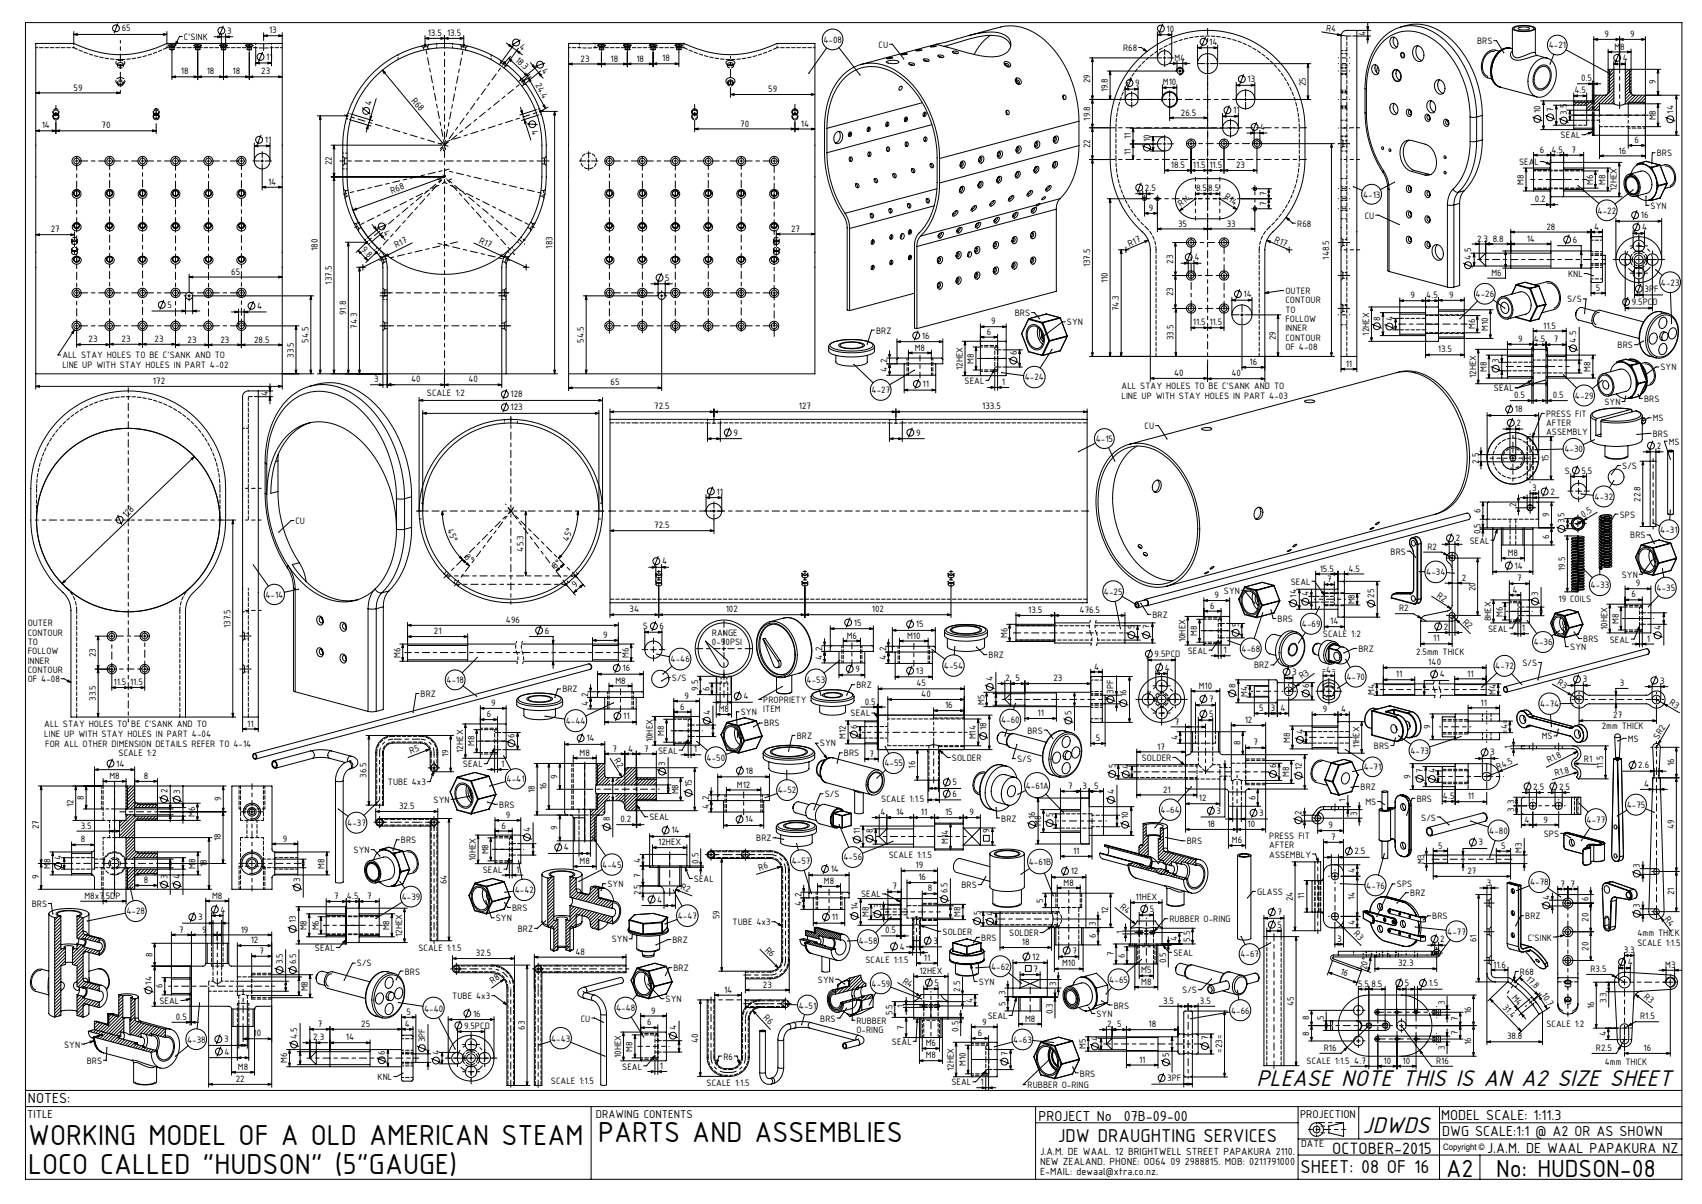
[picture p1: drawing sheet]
<svg xmlns="http://www.w3.org/2000/svg" width="594mm" height="420mm" viewBox="0 0 594 420" stroke-linecap="round" stroke-linejoin="round" font-family="sans-serif">
<defs><g id="words">
<g font-size="10.9">
<text x="9.8" y="399.6">WORKING MODEL OF A OLD AMERICAN STEAM</text>
<text x="208.7" y="398.4">PARTS AND ASSEMBLIES</text>
<text x="9.8" y="409.4">LOCO CALLED &quot;HUDSON&quot; (5&quot;GAUGE)</text>
</g>
<g font-size="9.3">
<text x="504.7" y="410.4">A2</text>
<text x="522.1" y="410.5">No: HUDSON-08</text>
</g>
<g font-size="8.8">
<text x="438.5" y="378.9">PLEASE NOTE THIS IS AN A2 SIZE SHEET</text>
<text x="475.6" y="395.2">JDWDS</text>
</g>
<g font-size="7">
<text x="369.2" y="398.3">JDW DRAUGHTING SERVICES</text>
<text x="453.9" y="409.1">SHEET: 08 OF 16</text>
</g>
<text font-size="6.2" x="465" y="402.4">OCTOBER-2015</text>
<g font-size="5.4">
<text x="9.8" y="384.8">NOTES:</text>
<text x="362.4" y="391">PROJECT No</text>
<text x="392.2" y="391">07B-09-00</text>
<text x="503" y="390.7">MODEL SCALE: 1:11.3</text>
<text x="503.3" y="396.3">DWG SCALE:1:1 @ A2 OR AS SHOWN</text>
<text x="519" y="402.1">J.A.M. DE WAAL PAPAKURA NZ</text>
</g>
<g font-size="4.3">
<text x="9.4" y="389.8">TITLE</text>
<text x="207.9" y="389.9">DRAWING CONTENTS</text>
<text x="453.7" y="390.1">PROJECTION</text>
</g>
<g font-size="3.9">
<text x="454.1" y="400.3">DATE</text>
<text x="363" y="402.9">J.A.M. DE WAAL. 12 BRIGHTWELL STREET PAPAKURA 2110.</text>
<text x="363" y="406.4">NEW ZEALAND. PHONE: OO64 09 2988815. MOB: 0211791000</text>
<text x="363" y="409.9">E-MAIL: dewaal@xtra.co.nz.</text>
</g>
<g font-size="3.5">
<text x="42.5" y="11">65</text>
<text x="79.3" y="11.8">3</text>
<text x="93.9" y="11.6">13</text>
<text x="407.1" y="11.1">10</text>
<text x="462.7" y="10.7" transform="rotate(9 462.7 10.7)">R4</text>
<text x="64.1" y="13.9">C'SINK</text>
<text x="149.3" y="12.6">13.5 13.5</text>
<text x="181.1" y="16.9" transform="rotate(36 181.1 16.9)">4</text>
<text x="287.4" y="14.9">4-08</text>
<text x="306.6" y="16.6">CU</text>
<text x="391.9" y="17.8">R68</text>
<text x="422" y="15.6">14</text>
<text x="476.6" y="12.5" transform="rotate(-90 476.6 12.5)">4</text>
<text x="515.5" y="15.5">BRS</text>
<text x="540.5" y="16.9">4-21</text>
<text x="560" y="12.9">9</text>
<text x="563.5" y="17.3">M8</text>
<text x="569" y="12.9">9</text>
<text x="92.9" y="20.9">11</text>
<text x="179.7" y="21.2" transform="rotate(43 179.7 21.2)">18.3</text>
<text x="202.6" y="21.5">23</text>
<text x="213.1" y="21.5">18</text>
<text x="222.1" y="21.5">18</text>
<text x="231.1" y="21.4">18</text>
<text x="409.9" y="21.3">M4</text>
<text x="566.4" y="21.3">4</text>
<text x="63.2" y="26">18</text>
<text x="72.2" y="26">18</text>
<text x="81.2" y="26">18</text>
<text x="91.2" y="26">23</text>
<text x="186.7" y="29.6" transform="rotate(61 186.7 29.6)">24.4</text>
<text x="188.9" y="24.8" transform="rotate(51 188.9 24.8)">4</text>
<text x="380.5" y="29" transform="rotate(-90 380.5 29)">29</text>
<text x="405.9" y="29.7">M10</text>
<text x="435.4" y="28.7">13</text>
<text x="551.8" y="28.4">0.5</text>
<text x="577.8" y="29.5" transform="rotate(-90 577.8 29.5)">9</text>
<text x="25.7" y="31.6">59</text>
<text x="143.4" y="35.2" transform="rotate(50 143.4 35.2)">R68</text>
<text x="268.1" y="32.1">59</text>
<text x="386.6" y="32.2" transform="rotate(-90 386.6 32.2)">19.8</text>
<text x="396.2" y="30.1">9</text>
<text x="455.7" y="30" transform="rotate(-90 455.7 30)">25</text>
<text x="549.5" y="32.6">4.5</text>
<text x="129.4" y="37.1" transform="rotate(-73 129.4 37.1)">4</text>
<text x="412.1" y="40.3">26.5</text>
<text x="430.4" y="39.5">11</text>
<text x="537.7" y="39.5" transform="rotate(-90 537.7 39.5)">10</text>
<text x="542.1" y="38.9" transform="rotate(-90 542.1 38.9)">7</text>
<text x="546.9" y="40.1" transform="rotate(-90 546.9 40.1)">3.5</text>
<text x="577.8" y="42" transform="rotate(-90 577.8 42)">M8</text>
<text x="584" y="39.6" transform="rotate(-90 584 39.6)">14</text>
<text x="14.6" y="44.8">14</text>
<text x="35.4" y="44.8">70</text>
<text x="185.3" y="45.5" transform="rotate(72 185.3 45.5)">4</text>
<text x="258.4" y="44.1">70</text>
<text x="279.5" y="44.2">14</text>
<text x="380.5" y="42.1" transform="rotate(-90 380.5 42.1)">19.8</text>
<text x="439.8" y="45.4">4</text>
<text x="92.4" y="49.9">11</text>
<text x="380.5" y="51.7" transform="rotate(-90 380.5 51.7)">22</text>
<text x="394.7" y="48.6" transform="rotate(-90 394.7 48.6)">11</text>
<text x="401.4" y="49.5" transform="rotate(-90 401.4 49.5)">10</text>
<text x="537.4" y="53.3">6</text>
<text x="541.4" y="53.3">4.5</text>
<text x="544.7" y="48.2">SEAL</text>
<text x="548.4" y="53.3">7</text>
<text x="564.9" y="53.6">16</text>
<text x="570.5" y="49.9">6</text>
<text x="115.8" y="57.7" transform="rotate(-90 115.8 57.7)">22</text>
<text x="394.7" y="54" transform="rotate(-90 394.7 54)">11</text>
<text x="408.6" y="58.6">18.5</text>
<text x="416.3" y="58.6">11.5</text>
<text x="422.1" y="58.6">11.5</text>
<text x="431.4" y="58.6">23</text>
<text x="530.1" y="57.6">SEAL</text>
<text x="578.2" y="54.5">BRS</text>
<text x="93.6" y="64.5">14</text>
<text x="531.8" y="64.4" transform="rotate(-90 531.8 64.4)">M8</text>
<text x="556" y="64.4" transform="rotate(-90 556 64.4)">M6</text>
<text x="560.3" y="64.4" transform="rotate(-90 560.3 64.4)">M8</text>
<text x="136.7" y="67.6" transform="rotate(-20 136.7 67.6)">R68</text>
<text x="399.6" y="66.5">2.5</text>
<text x="417.4" y="66.8">8.5</text>
<text x="421.7" y="66.8">8.5</text>
<text x="427.1" y="69.2" transform="rotate(32 427.1 69.2)">R14</text>
<text x="442" y="71.9" transform="rotate(-90 442 71.9)">7</text>
<text x="442" y="68.4" transform="rotate(-90 442 68.4)">7</text>
<text x="475.7" y="68.9">4-13</text>
<text x="535.7" y="70.6">0.2</text>
<text x="564.3" y="66.7" transform="rotate(-90 564.3 66.7)">12HEX</text>
<text x="400.9" y="73.6">9</text>
<text x="412.1" y="72.2" transform="rotate(-37 412.1 72.2)">R14</text>
<text x="476.3" y="76.3">CU</text>
<text x="557.6" y="74.5">4-22</text>
<text x="572.6" y="76.1">16</text>
<text x="576.1" y="72.8">SYN</text>
<text x="17.7" y="81">27</text>
<text x="133.7" y="81.2" transform="rotate(50 133.7 81.2)">4</text>
<text x="276.1" y="80.8">27</text>
<text x="411.1" y="79">35</text>
<text x="428.1" y="79">33</text>
<text x="452.7" y="79.1">R68</text>
<text x="539.7" y="80.1">28</text>
<text x="556.4" y="80.1">4</text>
<text x="573.1" y="80.4">4</text>
<text x="111" y="87.5" transform="rotate(-90 111 87.5)">180</text>
<text x="126" y="87.2" transform="rotate(46 126 87.2)">9.8</text>
<text x="138.3" y="86.6" transform="rotate(-26 138.3 86.6)">R17</text>
<text x="167" y="84.6" transform="rotate(25 167 84.6)">R17</text>
<text x="192.8" y="86.8" transform="rotate(-90 192.8 86.8)">183</text>
<text x="394.2" y="86" transform="rotate(-23 394.2 86)">R17</text>
<text x="444.6" y="84.3" transform="rotate(23 444.6 84.3)">R17</text>
<text x="515.5" y="84.3">2.3</text>
<text x="521" y="84.3">8.8</text>
<text x="532.8" y="84.3">14</text>
<text x="548.9" y="84.7">6</text>
<text x="80.7" y="95.8">65</text>
<text x="380.5" y="93.2" transform="rotate(-90 380.5 93.2)">137.5</text>
<text x="409.4" y="91.9" transform="rotate(-90 409.4 91.9)">23</text>
<text x="416.8" y="90.8">4</text>
<text x="463.9" y="90.6" transform="rotate(-90 463.9 90.6)">148.5</text>
<text x="513.5" y="90.5" transform="rotate(-90 513.5 90.5)">4.5</text>
<text x="115.8" y="99.3" transform="rotate(-90 115.8 99.3)">137.5</text>
<text x="232.2" y="98">5</text>
<text x="386.6" y="98.7" transform="rotate(-90 386.6 98.7)">110</text>
<text x="520.5" y="96.2">M6</text>
<text x="547.3" y="96.6">KNL</text>
<text x="557" y="101.4">5</text>
<text x="574" y="101.8">3PF</text>
<text x="579.7" y="99.6">4-23</text>
<text x="58.4" y="107.4">5</text>
<text x="89.8" y="107.8">4</text>
<text x="409.4" y="103.4" transform="rotate(-90 409.4 103.4)">23</text>
<text x="434" y="103.7">14</text>
<text x="448.6" y="102.6">OUTER</text>
<text x="448.6" y="105.9">CONTOUR</text>
<text x="492.3" y="104.1">9</text>
<text x="497.8" y="104.1">4.5</text>
<text x="505.8" y="103.9">9</text>
<text x="515" y="103.6">4-26</text>
<text x="546.9" y="105.5">S/S</text>
<text x="569.5" y="106.4">9.5PCD</text>
<text x="120.8" y="109.9" transform="rotate(-90 120.8 109.9)">91.8</text>
<text x="345.9" y="113.1">9</text>
<text x="354.2" y="110.3">BRS</text>
<text x="372.4" y="113.5">SYN</text>
<text x="390.5" y="108.5" transform="rotate(-90 390.5 108.5)">74.3</text>
<text x="416.3" y="113.5">11.5</text>
<text x="422.1" y="113.5">11.5</text>
<text x="448.6" y="109.1">TO</text>
<text x="448.6" y="112.4">FOLLOW</text>
<text x="481.7" y="111.8" transform="rotate(-90 481.7 111.8)">8</text>
<text x="486" y="111.9" transform="rotate(-90 486 111.9)">4</text>
<text x="30.9" y="119.4">23</text>
<text x="42.4" y="119.3">23</text>
<text x="53.9" y="119.3">23</text>
<text x="65.4" y="119.5">23</text>
<text x="76.9" y="119.5">23</text>
<text x="88.7" y="119.5">28.5</text>
<text x="107.7" y="119.6" transform="rotate(-90 107.7 119.6)">54.5</text>
<text x="124.7" y="114.6" transform="rotate(-90 124.7 114.6)">74.3</text>
<text x="203.8" y="119.6" transform="rotate(-90 203.8 119.6)">54.5</text>
<text x="305.7" y="116.4">BRZ</text>
<text x="321.8" y="118.1">16</text>
<text x="344.4" y="116.8">6</text>
<text x="409.6" y="118.7" transform="rotate(-90 409.6 118.7)">33.5</text>
<text x="445.2" y="118.6" transform="rotate(-90 445.2 118.6)">29</text>
<text x="448.6" y="115.6">INNER</text>
<text x="448.6" y="118.9">CONTOUR</text>
<text x="477.9" y="117.1" transform="rotate(-90 477.9 117.1)">12HEX</text>
<text x="514.8" y="114.9" transform="rotate(-90 514.8 114.9)">M6</text>
<text x="519.3" y="115.4" transform="rotate(-90 519.3 115.4)">M10</text>
<text x="529.8" y="119.3">9</text>
<text x="535.3" y="119.4">4.5</text>
<text x="538.6" y="114.7">11.5</text>
<text x="542.3" y="119.4">7</text>
<text x="550.1" y="119.5" transform="rotate(-90 550.1 119.5)">4.5</text>
<text x="21.8" y="125">ALL STAY HOLES TO BE C'SANK AND TO</text>
<text x="102.5" y="124.7" transform="rotate(-90 102.5 124.7)">33.5</text>
<text x="319.3" y="122.3">M8</text>
<text x="354.8" y="123.8" transform="rotate(-90 354.8 123.8)">6</text>
<text x="448.6" y="122.1">OF 4-08</text>
<text x="501.8" y="123">13.5</text>
<text x="564.6" y="121.5">BRS</text>
<text x="21.8" y="128.3">LINE UP WITH STAY HOLES IN PART 4-02</text>
<text x="309.7" y="129.8" transform="rotate(-90 309.7 129.8)">4</text>
<text x="309.7" y="126.7" transform="rotate(-90 309.7 126.7)">2</text>
<text x="336" y="129.1" transform="rotate(-90 336 129.1)">12HEX</text>
<text x="339.8" y="126.8" transform="rotate(-90 339.8 126.8)">M8</text>
<text x="409.8" y="131.2">40</text>
<text x="429.8" y="131.3">40</text>
<text x="436.1" y="127.3">16</text>
<text x="469.7" y="127.9">11</text>
<text x="515.1" y="131.9" transform="rotate(-90 515.1 131.9)">12HEX</text>
<text x="518.9" y="129.7" transform="rotate(-90 518.9 129.7)">M8</text>
<text x="523.1" y="126.6" transform="rotate(-90 523.1 126.6)">3</text>
<text x="555.1" y="129.7" transform="rotate(-90 555.1 129.7)">M8</text>
<text x="579.5" y="129.2">SYN</text>
<text x="53.4" y="134">172</text>
<text x="130.6" y="133.4">3</text>
<text x="143.5" y="133.4">40</text>
<text x="163.5" y="133.4">40</text>
<text x="213.1" y="134.5">65</text>
<text x="304.2" y="137.2">4-27</text>
<text x="322" y="135">11</text>
<text x="336.7" y="133.9">SEAL</text>
<text x="349.6" y="134.3">1</text>
<text x="357.7" y="132.7">4-24</text>
<text x="391.4" y="135.9">ALL STAY HOLES TO BE C'SANK AND TO</text>
<text x="521.4" y="136.5">SEAL</text>
<text x="93.4" y="138.3" transform="rotate(-90 93.4 138.3)">4</text>
<text x="149" y="138">SCALE 1:2</text>
<text x="178.2" y="143.1">123</text>
<text x="178.2" y="138.6">128</text>
<text x="228.3" y="142.8">72.5</text>
<text x="278.8" y="142.8">127</text>
<text x="342.8" y="142.8">133.5</text>
<text x="391.4" y="139.1">LINE UP WITH STAY HOLES IN PART 4-03</text>
<text x="528.4" y="138.9">0.5</text>
<text x="528.7" y="143.9">18</text>
<text x="541.9" y="138.9">0.5</text>
<text x="549.6" y="139.1">4-29</text>
<text x="560" y="141.3">SYN</text>
<text x="573.8" y="140.2">BRS</text>
<text x="399.4" y="149.6">CU</text>
<text x="529.3" y="148.6">2</text>
<text x="539.6" y="145.4">PRESS FIT</text>
<text x="539.6" y="148.6">AFTER</text>
<text x="576.8" y="147">MS</text>
<text x="256" y="152">9</text>
<text x="319.7" y="152">9</text>
<text x="382.4" y="154.1">4-15</text>
<text x="539.6" y="151.9">ASSEMBLY</text>
<text x="576.8" y="152.4">BRS</text>
<text x="582.4" y="155.1">MS</text>
<text x="516.1" y="161.7" transform="rotate(-90 516.1 161.7)">2.5</text>
<text x="540.5" y="161.2" transform="rotate(-90 540.5 161.2)">15</text>
<text x="546" y="157.7">4-30</text>
<text x="578.2" y="156.5">2</text>
<text x="546.1" y="165.2">S</text>
<text x="552" y="165.2">5.5</text>
<text x="566.1" y="163.6">S/S</text>
<text x="250.1" y="172.5">11</text>
<text x="534.7" y="171.3">3</text>
<text x="541.1" y="172.6">2</text>
<text x="516.7" y="178.9" transform="rotate(-90 516.7 178.9)">6</text>
<text x="529.1" y="176.9" transform="rotate(-90 529.1 176.9)">2</text>
<text x="556.5" y="174.3">4-32</text>
<text x="572.6" y="175" transform="rotate(-90 572.6 175)">22.8</text>
<text x="44" y="180.7" transform="rotate(-44 44 180.7)">128</text>
<text x="103.1" y="182.8">CU</text>
<text x="156.1" y="184.9" transform="rotate(68 156.1 184.9)">45°</text>
<text x="228.3" y="184.3">72.5</text>
<text x="540.7" y="180.4" transform="rotate(-90 540.7 180.4)">9</text>
<text x="546.1" y="182.5" transform="rotate(-90 546.1 182.5)">3.5</text>
<text x="552.6" y="180.6" transform="rotate(-30 552.6 180.6)">0.5</text>
<text x="565.3" y="180.6">SPS</text>
<text x="579.5" y="186">4-31</text>
<text x="198.3" y="189.1" transform="rotate(-68 198.3 189.1)">45°</text>
<text x="498.2" y="191.8">R2</text>
<text x="508" y="188.8">2</text>
<text x="513" y="189.6">SEAL</text>
<text x="516.7" y="186.3" transform="rotate(-90 516.7 186.3)">0.5</text>
<text x="540.7" y="187.9" transform="rotate(-90 540.7 187.9)">6</text>
<text x="569" y="187.8">BRS</text>
<text x="162" y="194.7" transform="rotate(41 162 194.7)">8°</text>
<text x="182.7" y="192.4" transform="rotate(-90 182.7 192.4)">45.3</text>
<text x="231" y="196.8">4</text>
<text x="485.3" y="193.5">BRS</text>
<text x="526.2" y="193.9">M8</text>
<text x="193.8" y="198.4" transform="rotate(-41 193.8 198.4)">8°</text>
<text x="450.4" y="204">SEAL</text>
<text x="460.6" y="199.4">15.5</text>
<text x="463.2" y="203.1">7</text>
<text x="470.6" y="199.4">4.5</text>
<text x="497.7" y="200.6">4-34</text>
<text x="510.2" y="202.6">2</text>
<text x="528.6" y="198.4">14</text>
<text x="529.5" y="202.8">7</text>
<text x="546.2" y="199.2" transform="rotate(-90 546.2 199.2)">19.5</text>
<text x="566" y="201.6">SYN</text>
<text x="92.6" y="208.5">4-14</text>
<text x="200.7" y="205.3" transform="rotate(-41 200.7 205.3)">9</text>
<text x="385.3" y="207.4">4-25</text>
<text x="423.9" y="208.7">9</text>
<text x="427.2" y="207.1">SYN</text>
<text x="452.5" y="208.5" transform="rotate(-90 452.5 208.5)">14</text>
<text x="456.7" y="207.9" transform="rotate(-90 456.7 207.9)">4</text>
<text x="479.6" y="208.6" transform="rotate(-90 479.6 208.6)">25</text>
<text x="501.3" y="208.1" transform="rotate(35 501.3 208.1)">R2</text>
<text x="514.9" y="206.2" transform="rotate(-90 514.9 206.2)">20</text>
<text x="527.9" y="206.8">4</text>
<text x="536.8" y="207.8" transform="rotate(-90 536.8 207.8)">3</text>
<text x="543.9" y="210">19 COILS</text>
<text x="555.1" y="205.3">4-33</text>
<text x="569.4" y="208.4">6</text>
<text x="570.9" y="204.6">9</text>
<text x="578.2" y="206.2">4-35</text>
<text x="219.7" y="213.6">34</text>
<text x="253.3" y="213.6">102</text>
<text x="304.3" y="213.6">102</text>
<text x="358.9" y="213.9">13.5</text>
<text x="376.8" y="213.9">476.5</text>
<text x="402.2" y="215.5">BRZ</text>
<text x="422.4" y="212.4">6</text>
<text x="472.9" y="210.8" transform="rotate(-90 472.9 210.8)">M8</text>
<text x="488.3" y="213.3">R2</text>
<text x="524.5" y="215.1" transform="rotate(-90 524.5 215.1)">M6</text>
<text x="9.7" y="218.5">OUTER</text>
<text x="9.7" y="221.7">CONTOUR</text>
<text x="80.5" y="219" transform="rotate(-90 80.5 219)">137.5</text>
<text x="151.4" y="221.3">21</text>
<text x="176.6" y="217.3">496</text>
<text x="190.1" y="221">6</text>
<text x="224.3" y="219.5">S</text>
<text x="230.2" y="219.5">6</text>
<text x="248.5" y="221.9">RANGE</text>
<text x="298" y="218.3">15</text>
<text x="319.6" y="218.8">15</text>
<text x="396" y="219.5" transform="rotate(-90 396 219.5)">5</text>
<text x="401.2" y="219.5" transform="rotate(-90 401.2 219.5)">7</text>
<text x="417.9" y="221.8" transform="rotate(-90 417.9 221.8)">M8</text>
<text x="432.4" y="218.8" transform="rotate(-90 432.4 218.8)">5</text>
<text x="445.9" y="217">BRS</text>
<text x="454.4" y="218.7">4-69</text>
<text x="464.2" y="217.8">14</text>
<text x="503.9" y="219.6">2</text>
<text x="510.3" y="217.2" transform="rotate(45 510.3 217.2)">R2</text>
<text x="519.4" y="220.3">SEAL</text>
<text x="520.4" y="216.7" transform="rotate(-90 520.4 216.7)">8HEX</text>
<text x="531.1" y="220.2">1</text>
<text x="561" y="219.8" transform="rotate(-90 561 219.8)">10HEX</text>
<text x="564.9" y="217.6" transform="rotate(-90 564.9 217.6)">M8</text>
<text x="579.7" y="219.6" transform="rotate(-90 579.7 219.6)">4</text>
<text x="9.7" y="225">TO</text>
<text x="210.5" y="222.6">9</text>
<text x="248.5" y="225.1">0-90PSI</text>
<text x="287" y="227" transform="rotate(-90 287 227)">2</text>
<text x="295.5" y="222.8">M6</text>
<text x="309.3" y="227.2" transform="rotate(-90 309.3 227.2)">2</text>
<text x="316.6" y="222.8">M10</text>
<text x="351.6" y="222.6" transform="rotate(-90 351.6 222.6)">M6</text>
<text x="413.7" y="224.1" transform="rotate(-90 413.7 224.1)">10HEX</text>
<text x="427" y="227.9">1</text>
<text x="433.3" y="227.4">4-68</text>
<text x="461.7" y="222.1">SCALE 1:2</text>
<text x="474.1" y="227.4">BRZ</text>
<text x="500.2" y="223.8">11</text>
<text x="535.3" y="225.1">4-36</text>
<text x="548" y="226.8">SYN</text>
<text x="552.6" y="224">BRS</text>
<text x="561.8" y="224.2">SEAL</text>
<text x="574.7" y="223.9">1</text>
<text x="9.7" y="228.2">FOLLOW</text>
<text x="9.7" y="231.5">INNER</text>
<text x="33.5" y="229.2" transform="rotate(-90 33.5 229.2)">23</text>
<text x="139.8" y="229.4" transform="rotate(-90 139.8 229.4)">M6</text>
<text x="219.5" y="229.4" transform="rotate(-90 219.5 229.4)">M6</text>
<text x="234" y="231.1">4-46</text>
<text x="287" y="230.1" transform="rotate(-90 287 230.1)">4</text>
<text x="309.3" y="230.3" transform="rotate(-90 309.3 230.3)">4</text>
<text x="329.4" y="233.3">4-54</text>
<text x="345" y="229.6">BRZ</text>
<text x="381.8" y="233.6">4</text>
<text x="402.9" y="229.2">9.5PCD</text>
<text x="406.5" y="233.9">4</text>
<text x="414.5" y="228">SEAL</text>
<text x="437.7" y="233.1">BRZ</text>
<text x="494.2" y="228.4">2.5mm THICK</text>
<text x="498.5" y="232.1">140</text>
<text x="521.9" y="233.4">4-72</text>
<text x="531.3" y="232.3">S/S</text>
<text x="9.7" y="234.7">CONTOUR</text>
<text x="9.7" y="238">OF 4-08</text>
<text x="39.6" y="239">11.5</text>
<text x="45.4" y="239">11.5</text>
<text x="155.9" y="238.3">4-18</text>
<text x="214.8" y="238.5">M8</text>
<text x="217.2" y="234.1">16</text>
<text x="234.5" y="237.5">S/S</text>
<text x="281.5" y="238.2">4-53</text>
<text x="298.5" y="234.4">9</text>
<text x="319.6" y="235">13</text>
<text x="319.8" y="239.5">45</text>
<text x="346.6" y="237.6" transform="rotate(-90 346.6 237.6)">4</text>
<text x="350.9" y="237.6">2</text>
<text x="354.4" y="237.6">5</text>
<text x="367.6" y="237.6">23</text>
<text x="431.2" y="239.9" transform="rotate(-90 431.2 239.9)">8</text>
<text x="451" y="235.5">3</text>
<text x="454.4" y="237" transform="rotate(-35 454.4 237)">R3</text>
<text x="456.8" y="239.9" transform="rotate(-90 456.8 239.9)">6</text>
<text x="461.3" y="234.9">=4=</text>
<text x="469.9" y="237.2">4-70</text>
<text x="487.2" y="236.3">11</text>
<text x="502.5" y="236.3">4</text>
<text x="512.1" y="236">11</text>
<text x="543.3" y="238.7" transform="rotate(30 543.3 238.7)">R3</text>
<text x="552.4" y="238.1">3</text>
<text x="565.3" y="239.3">3</text>
<text x="579.4" y="238.5">3</text>
<text x="33.5" y="244.4" transform="rotate(-90 33.5 244.4)">33.5</text>
<text x="146.8" y="243.1">BRZ</text>
<text x="196.3" y="241.5">BRZ</text>
<text x="205.3" y="243.1" transform="rotate(-90 205.3 243.1)">2</text>
<text x="238.9" y="243.8">9</text>
<text x="243.6" y="241" transform="rotate(-90 243.6 241)">9.5</text>
<text x="247.7" y="241.1" transform="rotate(-90 247.7 241.1)">6</text>
<text x="259.5" y="243.9">4</text>
<text x="266.4" y="245.3">PROPRIETY</text>
<text x="298.9" y="240">BRZ</text>
<text x="301.8" y="245.8">0.5</text>
<text x="321.5" y="243.2">40</text>
<text x="343.5" y="245.8" transform="rotate(-90 343.5 245.8)">M5</text>
<text x="388.7" y="242" transform="rotate(-90 388.7 242)">3PF</text>
<text x="393.2" y="243.3" transform="rotate(-90 393.2 243.3)">16</text>
<text x="418.4" y="240.3">M10</text>
<text x="422" y="244.9">7</text>
<text x="435.4" y="243.1" transform="rotate(-90 435.4 243.1)">M4</text>
<text x="479.7" y="242.5" transform="rotate(-90 479.7 242.5)">M4</text>
<text x="522.1" y="242.5" transform="rotate(-90 522.1 242.5)">M4</text>
<text x="582.4" y="245.7" transform="rotate(30 582.4 245.7)">R3</text>
<text x="169.9" y="250.2">6</text>
<text x="171.4" y="246.3">9</text>
<text x="205.3" y="246.2" transform="rotate(-90 205.3 246.2)">4</text>
<text x="217.5" y="250.9">11</text>
<text x="237.4" y="247.5">6</text>
<text x="247.8" y="249.4" transform="rotate(-90 247.8 249.4)">4</text>
<text x="250.9" y="248.4">M8</text>
<text x="258.5" y="249.5">SYN</text>
<text x="266.4" y="248.5">ITEM</text>
<text x="296.9" y="249.9">SEAL</text>
<text x="329.8" y="247.1">16</text>
<text x="362.1" y="249.8">11</text>
<text x="374" y="249.4" transform="rotate(-90 374 249.4)">5</text>
<text x="422" y="250.2">5</text>
<text x="439.5" y="248.1">5</text>
<text x="443.5" y="248.1">3</text>
<text x="446.9" y="248.1">4</text>
<text x="461.7" y="248.5">9</text>
<text x="468" y="248.5">4</text>
<text x="516.8" y="246.1">11</text>
<text x="537.5" y="246.6">4-74</text>
<text x="563" y="250.6">27</text>
<text x="15.4" y="253.7">ALL STAY HOLES TO BE C'SANK AND TO</text>
<text x="15.4" y="256.9">LINE UP WITH STAY HOLES IN PART 4-04</text>
<text x="86.3" y="253.5">11</text>
<text x="179.6" y="257.3" transform="rotate(-90 179.6 257.3)">6</text>
<text x="197.5" y="252.6">4-44</text>
<text x="231.8" y="256.7" transform="rotate(-90 231.8 256.7)">M8</text>
<text x="266.7" y="253.4">BRS</text>
<text x="278.1" y="257.8">BRZ</text>
<text x="295.2" y="257.8" transform="rotate(-90 295.2 257.8)">M12</text>
<text x="299.2" y="254.2" transform="rotate(-90 299.2 254.2)">6</text>
<text x="340.6" y="257.9" transform="rotate(-90 340.6 257.9)">M14</text>
<text x="344.3" y="254.8" transform="rotate(-90 344.3 254.8)">18</text>
<text x="349.4" y="252.2">4-60</text>
<text x="358.6" y="255.9">BRS</text>
<text x="410" y="252.7">7</text>
<text x="434.4" y="252.2">12</text>
<text x="454.8" y="256.1" transform="rotate(-90 454.8 256.1)">4</text>
<text x="499.2" y="254.3" transform="rotate(-90 499.2 254.3)">9</text>
<text x="526.1" y="256" transform="rotate(-90 526.1 256)">=4=</text>
<text x="538.1" y="257.9">MS</text>
<text x="559" y="254.3">2mm THICK</text>
<text x="15.8" y="260.5">FOR ALL OTHER DIMENSION DETAILS REFER TO 4-14</text>
<text x="41.4" y="263.9">SCALE 1:2</text>
<text x="143.4" y="263" transform="rotate(-21 143.4 263)">R5</text>
<text x="161.6" y="262.6" transform="rotate(-90 161.6 262.6)">12HEX</text>
<text x="165.6" y="260.3" transform="rotate(-90 165.6 260.3)">M8</text>
<text x="202.3" y="263.6">M8</text>
<text x="204.6" y="258.6">14</text>
<text x="213.8" y="262.2">7</text>
<text x="219.2" y="262.2">4</text>
<text x="224.8" y="262.2">7</text>
<text x="227.8" y="259" transform="rotate(-90 227.8 259)">10HEX</text>
<text x="229.7" y="262.9">SEAL</text>
<text x="242.2" y="262.5">1</text>
<text x="286.2" y="260.4">SYN</text>
<text x="294.5" y="263.8">BRS</text>
<text x="303.4" y="263.9">7</text>
<text x="382.4" y="258.5">5</text>
<text x="403.9" y="261.5">17</text>
<text x="411.1" y="258.2" transform="rotate(-90 411.1 258.2)">4</text>
<text x="432.9" y="260" transform="rotate(-90 432.9 260)">8</text>
<text x="437.5" y="260">7</text>
<text x="450.3" y="259" transform="rotate(-90 450.3 259)">M8</text>
<text x="474.4" y="261" transform="rotate(-90 474.4 261)">11HEX</text>
<text x="479.5" y="261.3">BRS</text>
<text x="492.2" y="262.9">4-73</text>
<text x="520.1" y="263.5">3</text>
<text x="527.4" y="261.2" transform="rotate(-90 527.4 261.2)">1</text>
<text x="568.1" y="258.8">MS</text>
<text x="578.9" y="258.1" transform="rotate(-60 578.9 258.1)">SR2</text>
<text x="40.6" y="267.4">14</text>
<text x="156.5" y="264.2" transform="rotate(-90 156.5 264.2)">19</text>
<text x="161.5" y="267.6">SEAL</text>
<text x="174.9" y="267.6">1</text>
<text x="214.3" y="265.3" transform="rotate(60 214.3 265.3)">R2</text>
<text x="232.2" y="267.2" transform="rotate(-90 232.2 267.2)">3</text>
<text x="246.6" y="265.3">4-50</text>
<text x="260.2" y="269.9">18</text>
<text x="308.7" y="267.3">4-55</text>
<text x="319.4" y="268.1" transform="rotate(-90 319.4 268.1)">16</text>
<text x="332.2" y="265.4">SOLDER</text>
<text x="355" y="265.9">S/S</text>
<text x="389.3" y="268" transform="rotate(-90 389.3 268)">5</text>
<text x="394" y="268.1" transform="rotate(-90 394 268.1)">4</text>
<text x="398.5" y="265.4">SOLDER</text>
<text x="445.4" y="268" transform="rotate(-90 445.4 268)">6</text>
<text x="454.3" y="268.6" transform="rotate(-90 454.3 268.6)">12</text>
<text x="476" y="268.6">4-71</text>
<text x="496.6" y="269.6" transform="rotate(-90 496.6 269.6)">7</text>
<text x="500.9" y="269.7" transform="rotate(-90 500.9 269.7)">4</text>
<text x="522.8" y="268.5" transform="rotate(-22 522.8 268.5)">R4.5</text>
<text x="540.5" y="266.3" transform="rotate(-26 540.5 266.3)">R1.8</text>
<text x="552.8" y="265.8">R1</text>
<text x="559.6" y="268.2" transform="rotate(-90 559.6 268.2)">11.5</text>
<text x="571.7" y="268">2.6</text>
<text x="584.3" y="267.3" transform="rotate(-90 584.3 267.3)">16</text>
<text x="38.2" y="271.7">M8</text>
<text x="50.2" y="271.7">8</text>
<text x="127.9" y="271.4" transform="rotate(-90 127.9 271.4)">36.5</text>
<text x="135.4" y="273.9">TUBE 4x3</text>
<text x="176.8" y="272.9">4-41</text>
<text x="190.8" y="275.7" transform="rotate(-90 190.8 275.7)">16</text>
<text x="194.6" y="271.6" transform="rotate(-90 194.6 271.6)">9</text>
<text x="241.4" y="274.6" transform="rotate(-90 241.4 274.6)">15</text>
<text x="257.2" y="274.7">M12</text>
<text x="332.4" y="274">5</text>
<text x="358" y="275.1">4-61A</text>
<text x="372.8" y="275.2">7</text>
<text x="377.8" y="275.2">3</text>
<text x="381.8" y="275.2">5</text>
<text x="449.9" y="271.1" transform="rotate(-90 449.9 271.1)">M8</text>
<text x="474.9" y="275.5">BRZ</text>
<text x="492.3" y="271.7" transform="rotate(-90 492.3 271.7)">9</text>
<text x="535.1" y="275.4">2.5</text>
<text x="542.9" y="270.9" transform="rotate(-15 542.9 270.9)">R1.8</text>
<text x="544.1" y="275.4">2.5</text>
<text x="573.8" y="274.5">4</text>
<text x="25.6" y="281.5" transform="rotate(-90 25.6 281.5)">12</text>
<text x="29.3" y="279" transform="rotate(-90 29.3 279)">8</text>
<text x="58.4" y="276.8" transform="rotate(-90 58.4 276.8)">2</text>
<text x="62.8" y="276.9" transform="rotate(-90 62.8 276.9)">3</text>
<text x="77.1" y="279.5" transform="rotate(-90 77.1 279.5)">9</text>
<text x="151.3" y="280">SYN</text>
<text x="174.2" y="281.8">BRS</text>
<text x="186.7" y="276.7" transform="rotate(-90 186.7 276.7)">18</text>
<text x="236.7" y="277.1" transform="rotate(-90 236.7 277.1)">M8</text>
<text x="247.4" y="279" transform="rotate(-90 247.4 279)">2</text>
<text x="271.5" y="276.8">4-52</text>
<text x="287.8" y="278.1">S/S</text>
<text x="307.5" y="279.7">SCALE 1:1.5</text>
<text x="332.4" y="278">6</text>
<text x="388.8" y="277.1" transform="rotate(-90 388.8 277.1)">4</text>
<text x="405.9" y="276.5">21</text>
<text x="418.4" y="279.5">12</text>
<text x="438.2" y="279" transform="rotate(-90 438.2 279)">6</text>
<text x="469.6" y="279.9" transform="rotate(-90 469.6 279.9)">1</text>
<text x="476.5" y="280.8">MS</text>
<text x="494.4" y="279.7">BRS</text>
<text x="503.6" y="278.7">4.5</text>
<text x="512.3" y="278.9">11</text>
<text x="528.5" y="280.4" transform="rotate(-90 528.5 280.4)">3</text>
<text x="567.7" y="281.8">4-75</text>
<text x="68.1" y="285" transform="rotate(-90 68.1 285)">M6</text>
<text x="139.3" y="282.3">32.5</text>
<text x="176.5" y="285.4">9</text>
<text x="212.8" y="286.5" transform="rotate(-90 212.8 286.5)">8</text>
<text x="216.5" y="286.9">0.2</text>
<text x="226.7" y="286.1">SEAL</text>
<text x="247.4" y="282.2" transform="rotate(-90 247.4 282.2)">4</text>
<text x="260.1" y="286.9">14</text>
<text x="307.3" y="284.4">4</text>
<text x="312.7" y="284.4">14</text>
<text x="321.4" y="284.4">11</text>
<text x="329.8" y="284.4">15</text>
<text x="338.4" y="284.4">9</text>
<text x="349.4" y="286.6">BRZ</text>
<text x="361.3" y="285.7" transform="rotate(-90 361.3 285.7)">16</text>
<text x="367.5" y="285.1" transform="rotate(-90 367.5 285.1)">5</text>
<text x="393.8" y="285.7" transform="rotate(-90 393.8 285.7)">10</text>
<text x="405.1" y="283.6">4-64</text>
<text x="424.6" y="283.9">3</text>
<text x="439.5" y="284.6">3</text>
<text x="454.3" y="284.1" transform="rotate(-90 454.3 284.1)">2</text>
<text x="473.6" y="284.7" transform="rotate(-90 473.6 284.7)">3</text>
<text x="496" y="286.2">S/S</text>
<text x="528.5" y="283.4" transform="rotate(-90 528.5 283.4)">3</text>
<text x="532.1" y="286.9">4</text>
<text x="538.7" y="286.9">9</text>
<text x="553.7" y="286.9">4-77</text>
<text x="13.6" y="289.3" transform="rotate(-90 13.6 289.3)">27</text>
<text x="28.2" y="289.1">3.5</text>
<text x="28.2" y="293.9">8</text>
<text x="77.1" y="293.5" transform="rotate(-90 77.1 293.5)">18</text>
<text x="98.7" y="293.6">9</text>
<text x="121.2" y="288.1">4-37</text>
<text x="175" y="289.1">6</text>
<text x="185" y="290.1" transform="rotate(-90 185 290.1)">4</text>
<text x="194.6" y="289.6" transform="rotate(-90 194.6 289.6)">9</text>
<text x="234.3" y="290.7">14</text>
<text x="263.9" y="293.5">BRZ</text>
<text x="300.2" y="290.9" transform="rotate(-90 300.2 290.9)">11</text>
<text x="304.6" y="290.6" transform="rotate(-90 304.6 290.6)">8</text>
<text x="345.4" y="290.7" transform="rotate(-90 345.4 290.7)">9</text>
<text x="363.4" y="288.2" transform="rotate(-90 363.4 288.2)">M8</text>
<text x="421.4" y="288.5">18</text>
<text x="435.4" y="288.5">10</text>
<text x="443" y="292.6">PRESS FIT</text>
<text x="463.6" y="288.9">9</text>
<text x="464.6" y="293">7</text>
<text x="519.7" y="290.9">4-80</text>
<text x="538.8" y="291.9">SPS</text>
<text x="584.3" y="289.4" transform="rotate(-90 584.3 289.4)">49</text>
<text x="123.4" y="297.5">SYN</text>
<text x="139.9" y="294.2">BRS</text>
<text x="170.5" y="298.1" transform="rotate(-90 170.5 298.1)">M8</text>
<text x="196.8" y="296.7">4</text>
<text x="229.7" y="294.9">12HEX</text>
<text x="310.2" y="299.4">SCALE 1:1.5</text>
<text x="330.9" y="294.3" transform="rotate(-90 330.9 294.3)">M14</text>
<text x="374.5" y="297.9">11</text>
<text x="414.2" y="294.5">BRS</text>
<text x="429.9" y="294.1">M6</text>
<text x="443" y="295.9">AFTER</text>
<text x="443" y="299.1">ASSEMBLY</text>
<text x="472.7" y="298">2.5</text>
<text x="501.9" y="296">5</text>
<text x="516" y="294.9">3</text>
<text x="523.9" y="296.1">5</text>
<text x="531.2" y="297.4" transform="rotate(-90 531.2 297.4)">M3</text>
<text x="17.6" y="303" transform="rotate(-90 17.6 303)">M8</text>
<text x="21.4" y="300.1" transform="rotate(-90 21.4 300.1)">4</text>
<text x="68.3" y="303" transform="rotate(-90 68.3 303)">M8</text>
<text x="72.1" y="302.5" transform="rotate(-90 72.1 302.5)">18</text>
<text x="113.3" y="303" transform="rotate(-90 113.3 303)">M8</text>
<text x="166.1" y="300.3" transform="rotate(-90 166.1 300.3)">10HEX</text>
<text x="168.5" y="304.4">SEAL</text>
<text x="180.1" y="304.5">1</text>
<text x="202.3" y="301.4">M8</text>
<text x="210.2" y="302.7">4-45</text>
<text x="223.6" y="300.9" transform="rotate(-90 223.6 300.9)">4</text>
<text x="243.8" y="301.2" transform="rotate(-90 243.8 301.2)">0.5</text>
<text x="265.1" y="303.8" transform="rotate(-17 265.1 303.8)">R6</text>
<text x="276.3" y="301.2">4-57</text>
<text x="289.9" y="304.2">14</text>
<text x="294.4" y="300.1">4-56</text>
<text x="319.5" y="303">19</text>
<text x="359" y="301.7">4-61B</text>
<text x="373.7" y="305">12</text>
<text x="472.9" y="304.6" transform="rotate(-90 472.9 304.6)">4</text>
<text x="497" y="301.5" transform="rotate(-90 497 301.5)">M3</text>
<text x="512.1" y="304.9">27</text>
<text x="572.4" y="302.8" transform="rotate(-90 572.4 302.8)">3</text>
<text x="13.6" y="306.5" transform="rotate(-90 13.6 306.5)">9</text>
<text x="50.2" y="308">8</text>
<text x="58.4" y="306.6" transform="rotate(-90 58.4 306.6)">3</text>
<text x="62.8" y="306.7" transform="rotate(-90 62.8 306.7)">4</text>
<text x="104.8" y="307.6" transform="rotate(-90 104.8 307.6)">3</text>
<text x="155.9" y="308.5" transform="rotate(-90 155.9 308.5)">64</text>
<text x="179.6" y="311.5">4-42</text>
<text x="212" y="309.4">SYN</text>
<text x="223.6" y="306.3" transform="rotate(-90 223.6 306.3)">7</text>
<text x="237.4" y="310" transform="rotate(21 237.4 310)">R2</text>
<text x="242.2" y="307.7">SEAL</text>
<text x="287.5" y="308.4">M8</text>
<text x="311.4" y="310.3">7</text>
<text x="320.5" y="307.1">16</text>
<text x="323.8" y="310.9">8</text>
<text x="330.7" y="311.6" transform="rotate(-90 330.7 311.6)">6.5</text>
<text x="335.6" y="309.9">BRS</text>
<text x="371.2" y="308.9">M8</text>
<text x="476.8" y="309.9">4-76</text>
<text x="487.5" y="309.5">SPS</text>
<text x="518.9" y="308.9">3</text>
<text x="534" y="308.8">4-78</text>
<text x="544.7" y="309.3">7</text>
<text x="548.2" y="309.3">7</text>
<text x="11.1" y="316.4">BRS</text>
<text x="29.5" y="313.5">M8x7.5DP</text>
<text x="74" y="313.5">M8</text>
<text x="116.6" y="313.6">7</text>
<text x="121.1" y="313.6">4.5</text>
<text x="128.1" y="313.6">7</text>
<text x="140.2" y="313.9">4-39</text>
<text x="178.7" y="317.8">BRS</text>
<text x="223.6" y="312.2" transform="rotate(-90 223.6 312.2)">2.5</text>
<text x="229.4" y="314.9">4</text>
<text x="279.7" y="316.1" transform="rotate(-90 279.7 316.1)">4</text>
<text x="279.7" y="313" transform="rotate(-90 279.7 313)">2</text>
<text x="299.3" y="317.5" transform="rotate(-90 299.3 317.5)">14</text>
<text x="300.5" y="313">SEAL</text>
<text x="307.4" y="316.9" transform="rotate(-90 307.4 316.9)">3</text>
<text x="364.1" y="314.9" transform="rotate(-90 364.1 314.9)">5</text>
<text x="390.7" y="316.8" transform="rotate(39 390.7 316.8)">R4</text>
<text x="396.3" y="314">11HEX</text>
<text x="438.8" y="312.2">GLASS</text>
<text x="451.2" y="314.3" transform="rotate(-90 451.2 314.3)">24</text>
<text x="455.3" y="313.8" transform="rotate(-90 455.3 313.8)">11</text>
<text x="472.9" y="314.1" transform="rotate(-90 472.9 314.1)">14</text>
<text x="492.2" y="312.6">BRZ</text>
<text x="540.8" y="313.9" transform="rotate(-90 540.8 313.9)">4</text>
<text x="554.4" y="314.3" transform="rotate(-90 554.4 314.3)">6</text>
<text x="572.4" y="316.8" transform="rotate(-90 572.4 316.8)">3</text>
<text x="584.3" y="312.4" transform="rotate(-90 584.3 312.4)">21</text>
<text x="44.1" y="318.9">4-28</text>
<text x="69.1" y="321">3</text>
<text x="77" y="318.3">4</text>
<text x="103.2" y="322.1" transform="rotate(-90 103.2 322.1)">13</text>
<text x="173" y="321.4">SYN</text>
<text x="236.6" y="320.6">4-47</text>
<text x="251.1" y="320.7" transform="rotate(-90 251.1 320.7)">59</text>
<text x="255.7" y="322.8">TUBE 4x3</text>
<text x="290.3" y="321">11</text>
<text x="303.2" y="319.9" transform="rotate(-90 303.2 319.9)">M8</text>
<text x="335.3" y="319.9" transform="rotate(-90 335.3 319.9)">M8</text>
<text x="342.1" y="319.3" transform="rotate(-90 342.1 319.3)">5</text>
<text x="346.6" y="319.5" transform="rotate(-90 346.6 319.5)">4</text>
<text x="382.4" y="322.9" transform="rotate(-90 382.4 322.9)">3</text>
<text x="386.8" y="318.9" transform="rotate(-90 386.8 318.9)">12</text>
<text x="401.3" y="318.2">5</text>
<text x="408.1" y="321.7">RUBBER O-RING</text>
<text x="445.9" y="323.7">5</text>
<text x="445.9" y="319.3">7</text>
<text x="472.9" y="322.6" transform="rotate(-90 472.9 322.6)">4</text>
<text x="499.9" y="320.7">BRS</text>
<text x="532.3" y="320.7">BRZ</text>
<text x="554.4" y="321.6" transform="rotate(-90 554.4 321.6)">20</text>
<text x="580.8" y="320.5" transform="rotate(54 580.8 320.5)">R4</text>
<text x="62.6" y="325.3">7</text>
<text x="70.6" y="325.3">9</text>
<text x="84" y="325.3">19</text>
<text x="87.5" y="329">12</text>
<text x="107.1" y="324.6" transform="rotate(-90 107.1 324.6)">M8</text>
<text x="111.2" y="324.6" transform="rotate(-90 111.2 324.6)">M6</text>
<text x="136" y="324.6" transform="rotate(-90 136 324.6)">M8</text>
<text x="140.4" y="326.8" transform="rotate(-90 140.4 326.8)">12HEX</text>
<text x="180.7" y="325">BRZ</text>
<text x="213.5" y="328.7">SYN</text>
<text x="234.7" y="328.9">BRZ</text>
<text x="299.7" y="329.2">4-58</text>
<text x="308.9" y="325.6">0.5</text>
<text x="325.8" y="329.2">3</text>
<text x="328.9" y="326.1">SOLDER</text>
<text x="342.4" y="328.2">BRS</text>
<text x="352.2" y="326.5">SOLDER</text>
<text x="356.7" y="329.7">18</text>
<text x="382.5" y="327.4" transform="rotate(-90 382.5 327.4)">6</text>
<text x="392" y="325.8" transform="rotate(-90 392 325.8)">1</text>
<text x="410.8" y="328.2" transform="rotate(-90 410.8 328.2)">4</text>
<text x="415.4" y="328.4" transform="rotate(-90 415.4 328.4)">5.5</text>
<text x="466.6" y="328.6">3</text>
<text x="472.3" y="325.9" transform="rotate(45 472.3 325.9)">R3</text>
<text x="502.7" y="328.7">2</text>
<text x="505.1" y="326">4-77</text>
<text x="515.2" y="328.6" transform="rotate(-90 515.2 328.6)">61</text>
<text x="533.2" y="328.1">C'SINK</text>
<text x="571.5" y="326.6">4mm THICK</text>
<text x="571.5" y="329.8">SCALE 1:1.5</text>
<text x="53.2" y="333.8" transform="rotate(-90 53.2 333.8)">8</text>
<text x="90.6" y="332.8">7</text>
<text x="109.9" y="331.8">SEAL</text>
<text x="146" y="331.8">SCALE 1:1.5</text>
<text x="166.1" y="333.6">32.5</text>
<text x="200.8" y="333.1">48</text>
<text x="266.8" y="331.6" transform="rotate(45 266.8 331.6)">R6</text>
<text x="302" y="335.9">SCALE 1:1.5</text>
<text x="314" y="331.2">4</text>
<text x="322.4" y="335.2">11</text>
<text x="360.2" y="334.8">12</text>
<text x="374.2" y="332.6">7</text>
<text x="388.7" y="333.6" transform="rotate(-90 388.7 333.6)">7</text>
<text x="392.5" y="334.1" transform="rotate(-90 392.5 334.1)">6</text>
<text x="407" y="336" transform="rotate(-90 407 336)">0.5</text>
<text x="409.5" y="333.4">SEAL</text>
<text x="432.9" y="334">4-67</text>
<text x="554.4" y="331.6" transform="rotate(-90 554.4 331.6)">20</text>
<text x="566.7" y="332.5">3.3</text>
<text x="98.7" y="336.4" transform="rotate(-90 98.7 336.4)">3.5</text>
<text x="103.3" y="336.4" transform="rotate(-90 103.3 336.4)">6.5</text>
<text x="124.6" y="337.1">S/S</text>
<text x="141.2" y="340">BRS</text>
<text x="235" y="338.8">BRZ</text>
<text x="320.9" y="339.8">12HEX</text>
<text x="345.9" y="338.3">4-62</text>
<text x="360.7" y="338.9">7</text>
<text x="370.6" y="337.1">M10</text>
<text x="398.3" y="339.6">M5</text>
<text x="467.6" y="339.7" transform="rotate(20 467.6 339.7)">16</text>
<text x="476.9" y="338.4" transform="rotate(-80 476.9 338.4)">20°</text>
<text x="487.9" y="337.1">32.3</text>
<text x="521.1" y="337.5">11.6</text>
<text x="530.5" y="340.1">R68</text>
<text x="532.4" y="341.7" transform="rotate(44 532.4 341.7)">17.8</text>
<text x="555.1" y="339.1">R3.5</text>
<text x="568.1" y="336.7">4</text>
<text x="581.2" y="337.6">M3</text>
<text x="53" y="343.5" transform="rotate(-90 53 343.5)">14</text>
<text x="56.7" y="344.8" transform="rotate(-90 56.7 344.8)">6</text>
<text x="107.4" y="345.8" transform="rotate(-90 107.4 345.8)">M8</text>
<text x="171.9" y="343.4" transform="rotate(-35 171.9 343.4)">R8</text>
<text x="252.7" y="346.3">14</text>
<text x="266.2" y="344.5">23</text>
<text x="285.5" y="342.9">SYN</text>
<text x="304.2" y="344.3">4-59</text>
<text x="314.9" y="342.8" transform="rotate(31 314.9 342.8)">R4</text>
<text x="326.1" y="343.9">5</text>
<text x="335.1" y="346" transform="rotate(-90 335.1 346)">2.5</text>
<text x="341.6" y="343.6">SYN</text>
<text x="350.9" y="346.9" transform="rotate(-90 350.9 346.9)">3</text>
<text x="368.6" y="343.9" transform="rotate(-90 368.6 343.9)">3</text>
<text x="387.2" y="342.9">4-65</text>
<text x="398.3" y="343.5">M8</text>
<text x="412.6" y="346.5">S/S</text>
<text x="474" y="344.2">5.5</text>
<text x="478.7" y="344.2">8.5</text>
<text x="490.3" y="344">5</text>
<text x="498.6" y="344">1.5</text>
<text x="537.9" y="347.2" transform="rotate(57 537.9 347.2)">10.7</text>
<text x="573.5" y="348" transform="rotate(38 573.5 348)">R3</text>
<text x="55.6" y="350.3">SEAL</text>
<text x="148" y="352.9">4-40</text>
<text x="157.8" y="348.6">TUBE 4x3</text>
<text x="215" y="352.8">4-48</text>
<text x="227.3" y="353.6">9</text>
<text x="232.3" y="349.7">SYN</text>
<text x="278.8" y="351.8">4-51</text>
<text x="315.5" y="351.5" transform="rotate(-90 315.5 351.5)">1</text>
<text x="339.5" y="349.8" transform="rotate(-90 339.5 349.8)">4</text>
<text x="350.9" y="350.9" transform="rotate(-90 350.9 350.9)">5</text>
<text x="367.4" y="353.7" transform="rotate(-90 367.4 353.7)">0.3</text>
<text x="388.7" y="351.8">BRS</text>
<text x="405.9" y="350.2">3.5</text>
<text x="418.8" y="350.2">3.5</text>
<text x="429.6" y="353.7">4-66</text>
<text x="451.5" y="350.9" transform="rotate(-90 451.5 350.9)">45</text>
<text x="504.2" y="350.5" transform="rotate(-90 504.2 350.5)">3</text>
<text x="513.5" y="353.8" transform="rotate(-90 513.5 353.8)">16</text>
<text x="524.3" y="351.7" transform="rotate(46 524.3 351.7)">31.4</text>
<text x="527.5" y="348" transform="rotate(51 527.5 348)">M4</text>
<text x="556.3" y="352" transform="rotate(-90 556.3 352)">16</text>
<text x="560.7" y="350" transform="rotate(-90 560.7 350)">3.3</text>
<text x="61.4" y="355.8">0.5</text>
<text x="110.9" y="358.2">7</text>
<text x="126.1" y="358.2">25</text>
<text x="141.3" y="358.2">4</text>
<text x="141.9" y="354">5</text>
<text x="162" y="358.8">9.5PCD</text>
<text x="165.1" y="354.6">16</text>
<text x="183.2" y="359.2" transform="rotate(-90 183.2 359.2)">63</text>
<text x="202.7" y="356.4">CU</text>
<text x="225.8" y="357.7">6</text>
<text x="236" y="359.3" transform="rotate(-90 236 359.3)">4</text>
<text x="266.3" y="355.1" transform="rotate(47 266.3 355.1)">R6</text>
<text x="286.3" y="356.4">BRS</text>
<text x="298.9" y="357.2">RUBBER</text>
<text x="311.5" y="354.1" transform="rotate(-90 311.5 354.1)">5.5</text>
<text x="315.5" y="359.2" transform="rotate(-90 315.5 359.2)">7</text>
<text x="334.5" y="360" transform="rotate(-90 334.5 360)">0.5</text>
<text x="342.8" y="357.4">9</text>
<text x="344.7" y="355.6">SEAL</text>
<text x="357.7" y="356.4">M8</text>
<text x="382.6" y="354.9">SYN</text>
<text x="386.4" y="358.3">2</text>
<text x="389.9" y="358.3">5</text>
<text x="400.8" y="358.3">18</text>
<text x="456.9" y="355.9" transform="rotate(-90 456.9 355.9)">8</text>
<text x="462" y="355.9" transform="rotate(-90 462 355.9)">5</text>
<text x="508.8" y="356.2" transform="rotate(-90 508.8 356.2)">7</text>
<text x="539.7" y="358.2">SCALE 1:2</text>
<text x="572.4" y="355.6">R1.5</text>
<text x="22.4" y="365.5">SYN</text>
<text x="65.3" y="363.7">4-38</text>
<text x="78.2" y="363.6">3</text>
<text x="88.5" y="361.5">10</text>
<text x="103.7" y="362.4" transform="rotate(-90 103.7 362.4)">4.5</text>
<text x="109.3" y="362.9">2.3</text>
<text x="120.7" y="362.9">14</text>
<text x="148.4" y="363.6" transform="rotate(-90 148.4 363.6)">3PF</text>
<text x="192.4" y="363.4">4-43</text>
<text x="243.6" y="363.8" transform="rotate(-90 243.6 363.8)">40</text>
<text x="298.9" y="360.4">O-RING</text>
<text x="311.3" y="364.6">SEAL</text>
<text x="323.1" y="364.9">M6</text>
<text x="341.3" y="361.4">6</text>
<text x="353.6" y="363.9">4-63</text>
<text x="379" y="366" transform="rotate(-90 379 366)">M5</text>
<text x="383.3" y="363" transform="rotate(-90 383.3 363)">4</text>
<text x="421.6" y="362.9" transform="rotate(-90 421.6 362.9)">7</text>
<text x="456.9" y="361.2" transform="rotate(-90 456.9 361.2)">8</text>
<text x="508.8" y="360.9" transform="rotate(-90 508.8 360.9)">7</text>
<text x="513.5" y="364.5" transform="rotate(-90 513.5 364.5)">16</text>
<text x="526" y="362.6">38.8</text>
<text x="560.5" y="361.5" transform="rotate(-90 560.5 361.5)">4</text>
<text x="30.3" y="371.2">BRS</text>
<text x="78.4" y="367.9">4</text>
<text x="100.3" y="370.9" transform="rotate(-90 100.3 370.9)">M6</text>
<text x="134.4" y="367.9" transform="rotate(-90 134.4 367.9)">6</text>
<text x="153.3" y="368" transform="rotate(-90 153.3 368)">4</text>
<text x="216.8" y="369.1" transform="rotate(-90 216.8 369.1)">10HEX</text>
<text x="220.8" y="366.8" transform="rotate(-90 220.8 366.8)">M8</text>
<text x="252.5" y="369.7">R6</text>
<text x="323.1" y="369.2">M8</text>
<text x="337.1" y="371.9" transform="rotate(-90 337.1 371.9)">M10</text>
<text x="351.7" y="368.3" transform="rotate(-90 351.7 368.3)">7</text>
<text x="397.5" y="370.7">11</text>
<text x="408" y="368.6" transform="rotate(-90 408 368.6)">5</text>
<text x="426.6" y="367.3" transform="rotate(-90 426.6 367.3)">=23=</text>
<text x="456" y="371.2">SCALE 1:1.5</text>
<text x="462" y="366.6">R16</text>
<text x="472.6" y="371.1">4.7</text>
<text x="482.9" y="371.1">10</text>
<text x="489.5" y="371.1">10</text>
<text x="501.2" y="371.1">R16</text>
<text x="504.2" y="366.2" transform="rotate(-90 504.2 366.2)">3</text>
<text x="557" y="366.6">R2.5</text>
<text x="560.1" y="371.6">4mm THICK</text>
<text x="573.6" y="366.6">16</text>
<text x="82.3" y="377.4">22</text>
<text x="83" y="373.2">M8</text>
<text x="131.8" y="376.9">KNL</text>
<text x="217.2" y="373.1">SEAL</text>
<text x="230.3" y="373">1</text>
<text x="332.9" y="373.6" transform="rotate(-90 332.9 373.6)">12HEX</text>
<text x="376.9" y="375.6">BRS</text>
<text x="407.4" y="377.1">3PF</text>
<text x="192.3" y="378.3">SCALE 1:1.5</text>
<text x="246.6" y="378.7">SCALE 1:1.5</text>
<text x="332.1" y="378.7">SEAL</text>
<text x="342.2" y="378.6">1</text>
<text x="358.6" y="379.7">RUBBER O-RING</text>
</g>
<text font-size="3.1" x="503.6" y="401.1">Copyright ©</text>
</g></defs>
<g fill="none" stroke="#000" stroke-width=".35">
<path d="M8.9 7.9h578.1v403.5h-578.1zM25.8 15.2h-13.3v120.6M25.8 15.2a35.5 35.5 0 0 0 32.4 0M25.8 12l1.2-.3v.6zM25.8 11v4.2M25.8 12h32.4M41.2 8.2l-1.4 3.4M57 11.7l1.2 .3-1.2 .3zM58.2 15.2h40.3M58.2 11v4.2M58.6 15.8l.9-.2 1.8 .2a3.4 3.4 0 0 1-2.7 0zM60 18.3v9.5"/>
<path d="M61.5 14.4l.5 .3-.8 1zM63.6 12.7h-1l-1.4 3M67.7 15.7l1.8-.1 .8 .2a3.3 3.3 0 0 1-2.6 0zM69 18.3v9.5M74.8 12.8h6.4M76 12.5l1.3 .3-1.3 .3zM76.7 15.8l.8-.2 1.8 .2a3.3 3.3 0 0 1-2.6 0zM77.3 11.8v4.6M77.9 9l-1.3 3.4M78 18.3v9.5M78.7 12.8l1.3-.3v.6zM78.7 11.8v4.6"/>
<path d="M85.7 15.8l.8-.2 1.8 .2a3.3 3.3 0 0 1-2.6 0zM87 18.3v9.5M89.3 16.6v6.4M91.6 18.1l-1.4 3.4M92 12.5l1.2-.3v.6zM92 11.4v2.7M92 12.5h6.5M94.8 16.6v6.4M97.3 12.2l1.2 .3-1.2 .3zM98.5 15.2v120.6M98.5 11.4v3.8M147.8 15.8h1.1"/>
<path d="M148 15.4l.7 .7M148.3 13.4l1.3-.3v.6zM148.3 12.4v3.9M148.3 13.4h13.6M148.7 15.4l-.7 .7M153.9 13.1l1.2 .3-1.2 .3zM155.1 13.4l1.3-.3v.6zM155.1 12.4v1.9M160.6 13.1l1.3 .3-1.3 .3zM161.4 15.8h.9M161.5 15.4l.7 .7M161.9 12.4v3.9"/>
<path d="M162.2 15.4l-.7 .7M176.7 15l2 1.5M177.9 15.5l.8 1-1.2-.5zM178.2 19.6l-2.2 2.4M178.7 16.5l1.6 1.2M179.3 15.7l-4.5 6.2M180.3 17.7l2.1 1.4M180.3 17.7l1.2 .5-.3 .4zM180.9 16.8l-4.5 6.2M181.6 13.9l-3.1 1.9M208.6 15.8l.8-.2 1.9 .2a3.4 3.4 0 0 1-2.7 0zM209.9 18.3v5"/>
<path d="M217.6 15.8l.8-.2 1.9 .2a3.4 3.4 0 0 1-2.7 0zM218.9 18.3v5M226.6 15.8l.8-.2 1.9 .2a3.3 3.3 0 0 1-2.7 0zM227.9 18.3v5M235.6 15.8l.8-.2 1.9 .2a3.3 3.3 0 0 1-2.7 0zM236.9 18.3v4.9M288.5 16.7l-6.2 8.9M292.8 16.6l7.3 9.6M310.4 15.4h1l4 5.1M314.5 19.1l2.2-.3zM319.6 17.7l1.1-.3h1.1zM324.7 16.4l2.1-.3z"/>
<path d="M326.8 15.5l7.1 1.9a35.8 35.8 0 0 0 14.2 2.3 4.7 4.7 0 0 0 4.7-4.1 4.3 4.3 0 0 0-4.4-4.2 33.8 33.8 0 0 0-15.4 2.5l-32.5 8.6M327.3 19.3a1.37 1.37 0 0 1 2.1 .6 1.44 1.44 0 0 1-2.1-.6zM327.9 19.8h.6l.4 .4M332.5 18a1.3 1.3 0 0 1 1.9 .6 1.35 1.35 0 0 1-1.9-.6zM333 18.5l1 .3M338 12.4l11.1-3a16.9 16.9 0 0 1 15.4 4.5 38.4 38.4 0 0 1 12.1 28.4M345.7 12.3l-3 2.7-2.7 4M352.7 16.1a4.6 4.6 0 0 0-4.2-3.5 33 33 0 0 0-15.1 2.4l-3.9 1.2M397.3 16.6h1l2 1.4M399.4 17l.9 1-1.2-.5zM403.9 12.1l1.3-.3v.6zM403.9 11.1v9.1"/>
<path d="M403.9 12.1h5M405.8 8.3l-1.3 3.4M406.4 19.7v1M407.7 11.8l1.2 .3-1.2 .3zM408.9 11.1v9.1M417.9 16.7l1.3-.3v.6zM417.9 15.7v6.5M417.9 16.7h7.1M420.7 12.8l-1.4 3.4M423.7 16.4l1.3 .3-1.3 .3zM425 15.7v6.5M461.3 11.1l6.8 1.2"/>
<path d="M466.9 11.8l1.2 .5h-1.3zM468.1 12.3l1.9 .3M473.5 12.6h4.8M473.5 10.6v119.1M477 9.3h.6l-.3 1.3zM477.3 12.6l.3 1.2h-.6zM477.3 8.1v7M478.3 10.6h-8.3a2.32 2.32 0 0 0-2 3.1v116M485.5 13.2a1.74 1.74 0 0 1 1.9 .3 1.74 1.74 0 0 1 .5 1.8 1.31 1.31 0 0 1-1.1 1.6 1.31 1.31 0 0 1-1.5-1.3l-.2-1.3zM486.6 13a2.53 2.53 0 0 0 .9 3.5M489 18.4a.93 .93 0 0 1 1.2 .7 .93 .93 0 0 1-.8 1.1l-.5-.7zM489.1 9.4a17 17 0 0 0-11.4 12.3l-1 4.3-.3 4.8"/>
<path d="M489.1 9.4a16.4 16.4 0 0 1 17.2 4.2 37.2 37.2 0 0 1 11 26.7M489.1 9.4a17 17 0 0 1 16.3 5.8 37.4 37.4 0 0 1 9.9 25.6M489.2 18.5a.72 .72 0 0 1 .8 .6 .72 .72 0 0 1-.7 .8l-.4-.7zM493.6 16.4a1.85 1.85 0 0 1 3 1.3 2.47 2.47 0 0 1-1.2 3.8 3.3 3.3 0 0 1-1.8-5.1zM494.8 16a3.4 3.4 0 0 0 1.4 5.1M521.3 14.2h1l2.5 4.2M521.7 18a4.3 4.3 0 0 0-4.3 4.7l.1 1.5a2.95 2.95 0 0 0 1.9 2.5M523.2 17.9l-1.4-.4a4.6 4.6 0 0 0-4.7 4.5 4.3 4.3 0 0 0 2.1 5.1l1.4 .4M527.3 16.9a5.8 5.8 0 0 0-6.1 4.6 7.2 7.2 0 0 0 1.7 8.6l.8 .3M527.3 16.9a5.5 5.5 0 0 0-6.3 4 7.3 7.3 0 0 0 1.5 9.1l1.2 .4M527.3 16.9l.5 .1M527.8 9.9l.1 8.5a1.79 1.79 0 0 0 2.7 1.5l3.1-1.1a2.04 2.04 0 0 1 2.1-.4"/>
<path d="M527.8 17.9a1.79 1.79 0 0 0-.5 2.2 1.79 1.79 0 0 0 2.1 .9l1.7-.2 5.4-1.5M527.9 9.7a9.2 9.2 0 0 1 7.9 .1 1.6 1.6 0 0 1-1.9 1 8.2 8.2 0 0 1-6-.8zM528.6 9.5a8.5 8.5 0 0 1 6.7 .3v.1a5 5 0 0 1-4.7 .9l-1.6-.3a.49 .49 0 0 1-.6-.4 .49 .49 0 0 1 .2-.6zM529.8 9.9a3.9 3.9 0 0 1 4 .1 4.1 4.1 0 0 1-4-.1zM535.8 18.4l.2 .6 .5 .3M535.8 9.9v8.5M536.5 19.3l3.5 1M542.3 18.9l-1.3 3.4M546.5 17.4l15.8 8.5M556.2 13.7l1.3-.2v.6zM556.2 12.8v22.9h-7l.5-.5M561.2 18.1l1.3-.3v.6z"/>
<path d="M561.2 17.1v15.1M561.2 18.1h8M564 13.5l1.3 .2-1.3 .4zM565.1 18.5l-1.4 3.4M565.3 13.7l1.2-.2v.6zM565.3 12.8v10.4M568 17.8l1.2 .3-1.2 .3zM569.2 17.1v15.1M573 13.5l1.3 .2-1.3 .4zM574.3 12.8v27.4M574.3 13.7h-18.1M12.5 32.4l1.3-.3v.6z"/>
<path d="M12.5 32.4h29.5M40.7 32.1l1.3 .3-1.3 .3zM60 26.8l1.2-.3v.6zM60 26.8h38.5M67.7 26.5l1.3 .3-1.3 .3zM69 26.8l1.2-.3v.6zM76.7 26.5l1.3 .3-1.3 .3zM78 26.8l1.2-.3v.6zM85.8 26.5l1.2 .3-1.2 .3zM87 26.8l1.2-.3v.6zM89.3 22l1.2-.3v.6zM89.3 22h5.5"/>
<path d="M93.5 21.7l1.3 .3-1.3 .3zM97.3 26.5l1.2 .3-1.2 .3zM121.1 39.9v1M122.9 39.9l7.2 2.2M126.4 37.5l2.8 2.3M131.3 34.4l-2.2 7.4M133.5 24.5l1 .7-.5 .4zM133.5 24.5l21.6 26.1h-39.5M175.5 22h1M175.7 21.6l.7 .7M176 21.4v1.1M176.4 21.6l-.7 .7"/>
<path d="M177.6 20.3l1 .7-.3 .4zM177.6 20.3l6.6 6.4M181.6 37.4l.8 2.4M181.7 38.7l.6-.2 .1 1.3zM182.2 28.2h1M182.3 27.9l.7 .7M182.4 39.8l.6 1.9M182.7 27.7v1M183 27.9l-.7 .7M183.5 25.6l.7 1.1-1.1-.7zM184.5 27.3l5.9 10.6M184.5 27.3l.8 .9-.5 .3z"/>
<path d="M184.9 25.9l-2.2 2.3 2.6-1.4M185.1 21.9l1.6 1.9M185.7 23l.5-.4 .5 1.2zM186.7 23.8l1.3 1.5M186.8 38.4l-5.4 1.7M187.5 23.2l-5.9 4.7M188 25.3l1 .8-.5 .4zM188 25.3l1.5 2M188.3 38.5l.7 .7M188.6 38.4v1M188.7 24.7l-5.8 4.8M189 38.5l-.7 .7"/>
<path d="M189.5 37l.5-.4 .4 1.3zM190.2 22l-3.5 1.1M191.3 37.4l-2.7 1.5M193.6 38.9l.3 1.2h-.6zM193.6 38.9v91.5M194.6 38.9h-6.5M198.4 22.3l1.3-.3v.6zM198.4 22.3h20.5M208.7 22l1.2 .3-1.2 .3zM209.9 22.3l1.3-.3v.6zM217.7 22l1.2 .3-1.2 .3zM218.9 22.3l1.3-.3v.6z"/>
<path d="M226.7 22l1.2 .3-1.2 .3zM227.9 22.2l1.3-.3v.6zM235.7 21.9l1.2 .3-1.2 .3zM236.9 22.2l-18 .1M241.4 39.1a1.02 1.02 0 0 1 1-.7 1.02 1.02 0 0 1 1 .7M253.4 21.6a1.99 1.99 0 0 1 3.1 .3 1.77 1.77 0 0 1-1.6 1 1.77 1.77 0 0 1-1.6-1zM253.8 27.4a1.56 1.56 0 0 1 1.8-.2 1.56 1.56 0 0 1 .8 1.6 1.59 1.59 0 0 1-1.9 .8 1.59 1.59 0 0 1-1.1-1.8zM254 22.2a1.03 1.03 0 0 1 1.1-.4 1.03 1.03 0 0 1 .7 .8l-1.7 .2zM254 28.9a1.17 1.17 0 0 1 1.8 0M254.2 28.1a.86 .86 0 0 1 1.4 0 .86 .86 0 0 1-.3 1.3h-.8a.72 .72 0 0 1-.5-.5 .72 .72 0 0 1 .2-.8zM254.9 33l1.3-.4v.6zM254.9 31.3v2.7"/>
<path d="M254.9 33h29.5M276.4 39.1a1.02 1.02 0 0 1 1-.7 1.02 1.02 0 0 1 1 .7M283.2 32.6l1.2 .4-1.2 .2zM309.4 21.5l1.5-.4a2.72 2.72 0 0 1 2.8 .6 4.6 4.6 0 0 1-4.4-.1zM309.4 20.4l2.2-.2zM314 30.4l.7-.3 .2 .5-.3 .5a.52 .52 0 0 1-.8 .3 .52 .52 0 0 1 .1-.9zM317.2 22.1a1.3 1.3 0 0 1 2 .6 1.35 1.35 0 0 1-2-.6zM317.7 22.6l1 .3M321.9 35.8l-33.3 8.9M322.3 20.7a1.3 1.3 0 0 1 1.9 .6 1.35 1.35 0 0 1-1.9-.6zM322.3 39.5l.2-.3a.64 .64 0 0 1 .7 .9 .64 .64 0 0 1-1 .2zM322.6 39.1l.1 .8-.4 .6"/>
<path d="M322.8 21.2h.6l.4 .3M322.8 39.5l-.3 .7M350.6 21.6a1.41 1.41 0 0 1 1.5 .2 1.41 1.41 0 0 1 .5 1.4 1.45 1.45 0 0 1-2-1.6zM351.2 38.8l.2 .4v.7M351.3 38.6l.5-.1 .4 .5a.66 .66 0 0 1-.4 1.1 .66 .66 0 0 1-.7-1zM351.7 23.3h.2a.69 .69 0 0 0-.2-1 .69 .69 0 0 0-1 .3l.7 .2 .4 .5M354.5 28.2l.7 .4 .2 .6M354.5 27.4a1.27 1.27 0 0 1 1.6 .4 1.27 1.27 0 0 1-.1 1.6 1.47 1.47 0 0 1-1.5-2zM354.6 28.7l-.1-.3a.71 .71 0 0 1 .9-.5 .71 .71 0 0 1 .4 1l-.3 .3-.7-.3M370.9 33.5l.3 .5v.6M371.1 33.2h.6l.3 .5a.68 .68 0 0 1-.1 .9 .68 .68 0 0 1-1-.1 .68 .68 0 0 1 0-.9zM380.3 34.7h24.9"/>
<path d="M380.3 20.2h23.1M381 33.5h.6l-.4 1.2zM381.2 20.2l.4 1.3h-.6zM381.2 34.7l.4 1.3h-.6zM381.2 20.2v104.1M386.4 24.8h23.9M387.1 33.5h.6l-.3 1.2zM387.4 24.8l.3 1.3h-.6zM387.4 24.8v9.9M392.7 31.1l1.2-.3v.6zM392.7 30.1v4.6M392.7 31.1h4.5"/>
<path d="M394.9 27.3l-1.4 3.4M394.9 34.2v1M396 30.8l1.2 .3-1.2 .3zM397.2 30.1v4.6M405.6 35.4a2.75 2.75 0 0 1 2.4-3.4 2.75 2.75 0 0 1 3 3 2.75 2.75 0 0 1-3.5 2.4M405.7 30.6l1.2-.3v.6zM405.7 29.6v5.1M405.7 30.6h5M405.9 20.2h1M407.7 34.7h1M408.2 34.2v7.9M408.3 22.1h7"/>
<path d="M409.4 30.3l1.3 .3-1.3 .3zM409.5 21.9l1.3 .2-1.3 .4zM410.6 25.1a1.24 1.24 0 0 1 1.1-1.6 1.24 1.24 0 0 1 1.3 1.4 1.24 1.24 0 0 1-1.6 1.1M410.7 29.6v5.1M410.8 21.1v3.7M411.3 24.8h1M411.8 24.3v1M412.8 22.1l1.2-.2v.6zM412.8 21.1v3.7M420.9 22.2h1.1M421.4 21.7v1M425.4 22.2h32.1"/>
<path d="M426.7 39.6v5.1M429 36.7l-1.3 3.5M431.4 29.8l1.3-.4v.6zM431.4 28.7v6M431.4 29.8h6.5M432.2 39.6v5.1M433.3 34.7h24.2M434.1 25.9l-1.4 3.4M434.7 34.2v1M436.7 29.4l1.2 .4-1.2 .2zM437.9 28.7v6M456.2 33.5h.6l-.3 1.2z"/>
<path d="M456.5 22.2l.3 1.2h-.6zM456.5 22.2v12.5M476.4 39.3a38.5 38.5 0 0 0 6.2 20.8M476.4 30.8v8.5M476.4 30.8l.5 .3M476.4 39.3l.5 .3M476.9 31.1a22.2 22.2 0 0 1 7-17.7 13.4 13.4 0 0 1 16.9 .8 33.9 33.9 0 0 1 12.3 26.6M476.9 39.6a36.7 36.7 0 0 0 5.9 19.9M476.9 31.1v8.5M479.2 22.8a1.76 1.76 0 0 1 1.9 .7 1.76 1.76 0 0 1 0 2 1.11 1.11 0 0 1-1.2 .6 1.11 1.11 0 0 1-.9-1l-.3-1.3zM480.1 22.6a2.32 2.32 0 0 0 .8 3.1M480.8 23.2l-.4 2"/>
<path d="M485.4 36.5a1.6 1.6 0 0 1 1.8-.1 1.6 1.6 0 0 1 .7 1.8 1.32 1.32 0 0 1-.8 1.7 1.32 1.32 0 0 1-1.7-.9l-.3-1.4zM486.3 24.7a1.52 1.52 0 0 1 1.6-.4 1.52 1.52 0 0 1 1 1.5 1.75 1.75 0 0 1-1.4 2.7 2.78 2.78 0 0 1-1.2-3.8zM486.5 24.7a1.71 1.71 0 0 1 1.9 .2 1.71 1.71 0 0 1 .5 1.8 1.3 1.3 0 0 1-1.1 1.6 1.3 1.3 0 0 1-1.5-1.2l-.2-1.4zM486.6 36.1a2.53 2.53 0 0 0 .9 3.5M487.6 24.4a2.46 2.46 0 0 0 .9 3.5M491 38.3a1.26 1.26 0 0 1 1.6 .6 1.26 1.26 0 0 1-.3 1.6 1.33 1.33 0 0 1-1.4-.6 1.33 1.33 0 0 1 .1-1.6zM492.3 38.6l.3 1.1M492.4 38.8l-.1-.2a.73 .73 0 0 0-.9 .7 .73 .73 0 0 0 .9 .7l.3-.5M498.5 35.3a2.08 2.08 0 0 1 2.2 .7 2.08 2.08 0 0 1 .3 2.2 1.37 1.37 0 0 1-1.3 1.2 1.37 1.37 0 0 1-1.4-1.1l-.3-1.9zM499.5 35.2a2.7 2.7 0 0 0 1.1 3.9M501.3 28.1a2.18 2.18 0 0 1 3 2.2 1.81 1.81 0 0 1-1.9 2.5 3.1 3.1 0 0 1-1.1-4.7zM502.4 27.8a3.1 3.1 0 0 0 1.3 4.8"/>
<path d="M523.7 30.4l12.7 3.4M535.9 21.7a3.9 3.9 0 0 1 4.3-1.3 3.9 3.9 0 0 1 2.8 3.5 8.6 8.6 0 0 1-5 9.9 4.4 4.4 0 0 1-4.7-4.9 9.8 9.8 0 0 1 2.6-7.2zM536.5 23.8a2.67 2.67 0 0 1 3.2-.9 2.67 2.67 0 0 1 1.7 2.8 5.1 5.1 0 0 1-3.9 5.8 3.6 3.6 0 0 1-2.3-4.9l.5-1.5zM537.1 23.8a2.32 2.32 0 0 1 2.6-.4 2.32 2.32 0 0 1 1.3 2.4 4.5 4.5 0 0 1-3.4 5.2 3.3 3.3 0 0 1-2-4.7l.6-1.4zM538.7 35.2l.3 1.3h-.6zM538.7 35.2v10M543.1 36.7l.4 1.2h-.6zM543.1 36.7v7M547.9 38.4l.3 1.3h-.6zM547.9 38.4v3.6M549.2 33.4l1.3-.3v.6zM549.2 32.4v7.8"/>
<path d="M549.2 33.4h4.6M550.5 29.2h8.2M550.9 35.2l-1.5 1.5M552 35.2l-1.5 1.5M552.5 33.1l1.3 .3-1.3 .3zM553.1 35.2l-1.5 1.5M553.8 32.4v7.8M553.8 36.7h-11.7M554.2 35.2l-1.5 1.5M554.5 28.9l1.2 .3-1.2 .3zM555.4 35.2l-1.6 1.6M555.7 28.2v7"/>
<path d="M556.2 29.2l1.3-.3v.6zM556.2 35.2h-18.5M557.4 33.2l-1.2 1.1M558.2 36.8l-1.6 1.6M558.2 37.9l-.5 .5M558.2 38.4v1.8M558.2 38.4h-11.3M558.5 33.2l-4.7 4.7M559.6 33.2l-5.2 5.2M561.2 32.2a1.02 1.02 0 0 1-1 1h-4.5M561.2 24.2h18.4M561.7 24.2v8h-.5"/>
<path d="M561.9 24.2l-.7 .6M563 24.2l-1.8 1.7M563.2 30.7l-7.7 7.7M563.2 31.8l-4.4 4.4M563.2 32.9l-3.2 3.3M563.2 34.1l-2.1 2.1M563.2 25.1l-2 2M563.2 26.2l-2 2M563.2 27.3l-2 2M563.2 28.5l-2 1.9M563.2 29.6l-2 2M563.2 35.2l-1 1"/>
<path d="M563.2 22.3l1.3-.3v.6zM563.2 22.3h4M563.2 21.3v14.9M563.2 36.2h.1a3.9 3.9 0 0 0 3.9 0M563.2 36.2h-5v2.2M566 22l1.2 .3-1.2 .3zM567.2 21.3v14.9M567.2 36.2h12.4M567.5 24.2l-.3 .2M568.3 36.2v4M568.3 36.2h.1M568.6 24.2l-1.4 1.4"/>
<path d="M568.7 24.2v8h.5M569.2 24.7l-2 2M569.2 25.8l-2 2M569.2 26.9l-2 2M569.2 28.1l-2 2M569.2 29.2l-2 2M569.2 30.3l-2 2M569.2 31.4l-2 2M569.2 32.2a1.02 1.02 0 0 0 1 1h15.9M569.3 32.5l-2.1 2.1M569.8 33.1l-2.6 2.6M570.8 33.2l-3 3"/>
<path d="M572 33.2l-3 3M573.1 33.2l-3 3M574.2 33.2l-3 3M574.3 34.3l-2 1.9M574.3 35.4l-.9 .8M574.3 35.7h-6v.5M578.3 31.9h.6l-.3 1.3zM578.6 36.2l.3 1.2h-.6zM578.6 24.2l.3 1.3h-.6zM578.6 24.2v9M578.6 36.2v8M585 33.2v14"/>
<path d="M585 33.2l.4 1.2h-.6zM12.5 45.6l1.3-.3v.6zM12.5 45.6h42M18.2 45.3l1.3 .3-1.3 .3zM18.5 40.6a1 1 0 0 1 1-.7 1 1 0 0 1 1 .7M18.9 40.1l.4 .2 .8-.2M19.5 45.6l1.2-.3v.6zM19.5 43v3.6M53.2 45.3l1.3 .3-1.3 .3zM53.5 40.6a1 1 0 0 1 1-.7 1 1 0 0 1 1 .7M53.9 40.1l.4 .2 .8-.2M54.5 44.6v2"/>
<path d="M72.2 56.2h1M72.7 55.7v1M88.8 50.9l1.2-.3v.6zM88.8 49.9v6.3M88.8 50.9h5.4M91 56.2h1M91.1 47l-1.4 3.5M91.5 55.7v1M91.5 59.4v6.9M93 50.6l1.2 .3-1.2 .3zM94.2 49.9v6.3M111.8 40.4l.3 1.2h-.6z"/>
<path d="M111.8 40.4v90M116.6 50.6v79.8M116.6 50.6l.3 1.3h-.6zM120.8 40.1l.7 .7M120.9 41.4h.1M121.5 40.1l-.7 .7M121.6 40.4h-10.8M122.3 41.8l7.2 2.2M128.5 43.7l-.1 1.3-.5-.2zM128.5 43.7l-.7 2.4M129.1 41.8l-.6 1.9M129.2 40.5l.6 .2-.7 1.1z"/>
<path d="M183 41.7l2.3 7.2M183 41.7l.7 1.1-.6 .2zM183.9 43.2l3.7 .3M187.5 40.3l-5.5 1.7M204.9 56.2h1M205.4 55.7v1M223.7 56.2h1M224.2 55.7v1M242.4 45l1.3-.3v.6zM242.4 43.4v2.5M242.4 45h35M276.2 44.7l1.2 .3-1.2 .3z"/>
<path d="M277.4 45l1.3-.3v.6zM277.4 42.8v3.2M277.4 45h7M283.2 44.7l1.2 .3-1.2 .3zM288.6 44.7a23.9 23.9 0 0 1 7.4-18.6 14.3 14.3 0 0 1 17.8 .5 36 36 0 0 1 13.3 28.5 65.3 65.3 0 0 1-.5 13.8 22.5 22.5 0 0 1-6.6 13.3l-.8 2.9v29.3l.8 .2M288.6 53.3a39.2 39.2 0 0 0 6.3 21.1M288.6 44.7v8.6M291.8 46.3a1.31 1.31 0 0 1 1.6-.3 1.31 1.31 0 0 1 .7 1.4 2.09 2.09 0 0 1-2.5 2.5 2.65 2.65 0 0 1 .2-3.6zM292.7 45.8a2.58 2.58 0 0 1-1.1 4.1M296.4 46.2a.73 .73 0 0 1 .9 .6 .73 .73 0 0 1-.6 .8l-.6-.3zM296.5 54.9a.73 .73 0 0 1 1 .5 .73 .73 0 0 1-.5 .9l-.6-.5zM296.6 46.1l.1 .8-.5 .6"/>
<path d="M296.7 54.8l.2 .6-.2 .9M296.7 46.5l-.2 .7M302.9 44.5a.63 .63 0 0 1 .8 .7 .63 .63 0 0 1-1.1 .4zM303 53.2a.73 .73 0 0 1 1.1 .5 .73 .73 0 0 1-.6 .9l-.6-.4zM303.1 44.4l.1 .7-.5 .6M303.1 53.1l.4 .6-.3 .8M303.2 44.7l-.2 .8M309.5 42.7a.72 .72 0 0 1 .9 .6 .72 .72 0 0 1-.7 .9l-.6-.4zM309.6 42.6l.1 .8-.5 .6M309.7 51.3l.3 .6-.3 .9M309.7 43l-.2 .7M315.9 41a.69 .69 0 0 1 .9 .4 .69 .69 0 0 1-.4 .9 .69 .69 0 0 1-.9-.4 .69 .69 0 0 1 .4-.9z"/>
<path d="M316.1 49.7a.74 .74 0 0 1 1 .4 .74 .74 0 0 1-.6 1 .82 .82 0 0 1-.6-.5 .82 .82 0 0 1 .2-.9zM316.1 40.9l.1 .7-.5 .6M316.2 49.6l.3 .6-.3 .8M316.2 41.3l-.1 .7M318.1 59l.7 .6-.1 .6M318.2 58.8l.7 .1 .4 .7a.68 .68 0 0 1-.9 .6 .68 .68 0 0 1-.3-1zM322.7 47.9l.3 .6-.3 .8M322.7 47.8a.7 .7 0 0 1 .8 .8 .7 .7 0 0 1-.9 .6l-.2-.7zM324.7 57.2l.6 .6-.1 .7M324.8 57.1a.74 .74 0 0 1 .9 .5 .74 .74 0 0 1-.5 .9l-.3-.2a.82 .82 0 0 1-.1-1.2zM325.3 43.5l-36.7 9.8M327.9 55.3a37.8 37.8 0 0 0-13.4-29.4 15.4 15.4 0 0 0-17.1-2.1 21.3 21.3 0 0 0-9.5 17.1l-.1 3.6a74.5 74.5 0 0 0 .4 14.4 46.4 46.4 0 0 0 6.9 17.7l.6 2.9v28.6l.8 .3"/>
<path d="M327.9 55.3v8.5M335.2 56.8l.2-.2a.7 .7 0 0 1 .8 .8 .7 .7 0 0 1-1 .5l-.1-.4M335.5 56.4a.94 .94 0 0 1 1.4 .1 .94 .94 0 0 1-.2 1.4 .92 .92 0 0 1-1.3 .7 .92 .92 0 0 1-.3-1.5zM335.6 56.6v.7l-.4 .6M341.8 55.1l.1-.2a.64 .64 0 0 1 .8 .8 .64 .64 0 0 1-1.1 .3v-.2M342.1 54.7a.84 .84 0 0 1 1.1-.1 .84 .84 0 0 1 .2 1.1l-.1 .4a.94 .94 0 0 1-1.4 .7 .94 .94 0 0 1-.3-1.4zM342.1 54.8l.1 .8-.5 .6M348.3 53.3l.1-.1a.69 .69 0 0 1 .9 .4 .69 .69 0 0 1-.4 .9l-.5 .1-.3-.5M348.5 52.9a.86 .86 0 0 1 1.2-.1 .86 .86 0 0 1 .2 1.2l-.2 .4a.92 .92 0 0 1-1.3 .7 .92 .92 0 0 1-.2-1.5zM348.6 53.1l.1 .8-.5 .6M354.8 51.6l.1-.2a.64 .64 0 0 1 .8 .8 .64 .64 0 0 1-1.1 .3v-.2M355 59.9l.5-.2a1.22 1.22 0 0 1 .4 1.6 1.22 1.22 0 0 1-1.4 .6l-.1-1.2z"/>
<path d="M355 51.2a.97 .97 0 0 1 1.4 .1 .97 .97 0 0 1-.1 1.4 .87 .87 0 0 1-1.1 .7 .87 .87 0 0 1-.6-1.1zM355.1 51.3l.1 .8-.5 .6M361.2 58.4l.3-.1a.74 .74 0 0 1 .4 .9 .74 .74 0 0 1-.9 .5l-.1-.5M361.3 49.9l.1-.2a.72 .72 0 0 1 .9 .6 .72 .72 0 0 1-.7 .8l-.4-.1-.1-.4M361.4 58.3l-.1 .7-.5 .4M361.5 58.2l.5-.2a1.23 1.23 0 0 1 .4 1.5 1.23 1.23 0 0 1-1.4 .7l-.2-.8zM361.6 49.4a.84 .84 0 0 1 1.1-.1 .84 .84 0 0 1 .2 1.2 .98 .98 0 0 1-1.2 1.2 .98 .98 0 0 1-.6-1.6zM361.6 49.6l.1 .8-.5 .6M367.7 56.7l.3-.2a.75 .75 0 0 1 .4 1 .75 .75 0 0 1-.9 .4l-.1-.5M367.8 48.1l.1-.2a.7 .7 0 0 1 .8 .8 .7 .7 0 0 1-1 .5l-.1-.4M367.9 56.6l-.1 .6-.5 .5M368 56.5l.5-.2a1.22 1.22 0 0 1 .4 1.5 1.22 1.22 0 0 1-1.4 .6v-1.2z"/>
<path d="M368.1 47.7a.94 .94 0 0 1 1.3 .1 .94 .94 0 0 1-.1 1.4 .92 .92 0 0 1-1.3 .7 .92 .92 0 0 1-.3-1.5zM368.1 47.9l.1 .7-.5 .6M376.6 50.8a25.7 25.7 0 0 1-6.6 18.5M376.6 42.3v8.5M376.6 42.3l-48.7 13M376.6 50.8l-48.7 13M380.3 44.6h6.7M380.3 55.7h6.7M381 54.4h.6l-.4 1.3zM381 43.3h.6l-.4 1.3zM381.2 55.7l.4 1.2h-.6zM381.2 44.6l.4 1.2h-.6z"/>
<path d="M394.4 44.7h31.8M394.4 50.2h9M395.1 54.4h.6l-.3 1.3zM395.1 48.9h.6l-.3 1.3zM395.4 50.2l.3 1.3h-.6zM395.4 44.7l.3 1.2h-.6zM395.4 44.7v11M398.6 50.8l3.4 1.4M401.4 47.7h5M401.4 52.7h5M402.1 51.5h.6l-.3 1.2zM402.4 47.7l.3 1.2h-.6z"/>
<path d="M402.4 47.7v5M405.9 50.2h1M406.4 59.5l1.3-.4v.6zM406.4 53.2v7.2M406.4 59.5h32.3M406.4 49.7v1M408.2 41.1l1.2-.3v.6zM408.2 41.1h13.2M414.4 59.1l1.3 .4-1.3 .2zM415.2 50.1h1M415.7 59.5l1.2-.4v.6zM415.7 51.6v8.8"/>
<path d="M415.7 49.6v1M420.2 40.8l1.2 .3-1.2 .3zM420.2 59.1l1.2 .4-1.2 .2zM420.9 44.6h1.1M420.9 55.7h1.1M421.4 59.5l1.3-.4v.6zM421.4 44.1v1M421.4 55.2v.9M425.9 59.1l1.3 .4-1.3 .2zM426.7 40.6l1.3-.3v.6zM426.7 40.6h5.5M426.7 50.1h1"/>
<path d="M427.2 59.5l1.2-.4v.6zM427.2 51.6v8.8M427.2 49.6v1M428.9 44.7h1M429.4 44.2v1M431 40.3l1.2 .3-1.2 .3zM435.2 46.4h7M436.5 46.1l1.2 .3-1.2 .3zM437.4 59.1l1.3 .4-1.3 .2zM437.7 45.4v4.7M438.2 50.1h1M438.5 42.6l-1.3 3.4"/>
<path d="M438.7 51.6v8.8M438.7 49.6v1M439.7 46.4l1.2-.3v.6zM439.7 45.4v4.7M440.3 50.1h25.4M464.7 50.1l.3 1.2h-.6zM464.7 50.1v74.2M482.3 51.3a.42 .42 0 0 1 .6 .3 .42 .42 0 0 1-.6 .4zM482.8 59.5a11.8 11.8 0 0 1 2 6.6M482.8 59.5l-.2 .6M491.7 48.9a6.3 6.3 0 0 0-.1 9.1l1 1 1.1 .5M492.6 59.8a6.8 6.8 0 0 1-2.6-10.2l.9-.5 1.1-.2 5.4 1.4a6.8 6.8 0 0 1 2.6 10.1l-1.5 .8-1.1-.1"/>
<path d="M492.6 59.8l4.8 1.3M493.7 59.5l4.8 1.3M493.7 59.5l-1.1 .3M497.6 40.1a1.26 1.26 0 0 1 1.5 .5 1.26 1.26 0 0 1-.3 1.6 1.32 1.32 0 0 1-1.4-.6 1.32 1.32 0 0 1 .2-1.5zM498.8 40.4l.3 1M498.9 40.5l-.1-.1a.72 .72 0 0 0-.9 .7 .72 .72 0 0 0 .9 .7l.3-.6M504 54.4a.42 .42 0 0 1 .7 .4 .42 .42 0 0 1-.7 .3zM504 41.8a1.28 1.28 0 0 1 1.6 .5 1.28 1.28 0 0 1-.3 1.7 1.34 1.34 0 0 1-1.4-.7 1.34 1.34 0 0 1 .1-1.5zM505.3 42.1l.3 1.1M505.5 42.2l-.2-.1a.71 .71 0 0 0-.8 .7 .71 .71 0 0 0 .8 .7l.3-.5M513.1 40.8h2.2M513.1 49.3a23 23 0 0 1-6 16.7"/>
<path d="M513.1 49.3h2.2M513.1 40.8v8.5M515.3 49.3a24.8 24.8 0 0 1-6.3 17.8M515.3 40.8v8.5M517.3 48.8a25 25 0 0 1-6.3 17.8M517.3 40.3v8.5M517.3 40.3l-2 .5M517.3 48.8l-2 .5M532.6 58.6l.3 1.3h-.6zM532.6 58.6v8M534.8 40.8l3.5 1.4M535.2 59.1h5.8"/>
<path d="M535.2 54.1l1.3-.3v.6zM535.2 53.1v13.5M535.2 54.1h17.5M537.6 56.4h1l2.4 .9M538.4 43.9h.6l-.3 1.3zM539.3 40.2l3.4 1.4M540 56.6l1 .7-1.3-.2zM540 53.8l1.2 .3-1.2 .3zM541 58.6h-9.4M541.2 56.1h-.2v13M541.2 56.8v11.6M541.2 56.1v.7"/>
<path d="M541.2 54.1l1.3-.3v.6zM541.2 53.1v3M542.1 43.7h7.1M542.9 42.5h.6l-.4 1.2zM544 41.4l3.4 1.3M544.4 53.8l1.3 .3-1.3 .3zM545.5 56.6l.2 .2M545.7 59.1h7M545.7 54.1l1.2-.3v.6zM545.7 53.1v15.4l-.2 .1M545.7 58.6h16.4M546.9 42h6.9"/>
<path d="M547.6 40.7h.6l-.3 1.3zM549.2 44.7h6.5M549.2 40.2v5M551.5 53.8l1.2 .3-1.2 .3zM552.7 59.6h5.1M552.7 53.1v13.5M554.4 46.2l1.2-.1-1.1 .7zM555.6 46.1l-2.6 .9h-.9M555.7 40.2v7h30.4M555.7 45.2h-18M556.2 40.2v7zM556.8 59.6l.3 1.3h-.6z"/>
<path d="M556.8 59.6v6M558.2 54.4l1.3-.3v.6zM558.2 44.2v11.2M558.2 54.4h16.1M561.1 58.6l.3 1.3h-.6zM561.1 58.6v8M565.1 56.6v12M565.1 56.6l.3 1.3h-.6zM566.1 56.6h-24.8l-.1 .2M568.3 50.7l1.2-.3v.6zM568.3 44.7v7M568.3 50.7h6"/>
<path d="M571.4 57.2l.1 .1M571.4 57.2l-.2 .4M571.5 57.3l-.1 .3M571.5 57.3l.2 .1M571.5 57.1l-.1 .1M571.5 57.1h.1M571.6 57.1l-.1 .2M571.6 57.1l.6 .1M572 57.3a5.3 5.3 0 0 1 5.9 4.2 6.5 6.5 0 0 1-1.9 8.1l-.6 .2M573 50.4l1.3 .3-1.3 .3zM573 54.1l1.3 .3-1.3 .3zM574.3 40.2v7"/>
<path d="M574.3 40.2h-25.1M574.5 56.3h.1M574.5 56.3l-2.9 .8M574.5 56.3l4.7 1.3M574.6 56.3l4.7 1.3M575.5 58.1l.8 .2M575.9 58.5l.3 .1M576.2 58.6l.1 .4M576.3 58.3l.2 .2M576.3 58.3l-.1 .3M576.5 58.5l-.3 .1M576.5 58.5l.5 1.3"/>
<path d="M577.6 53.3h-.9l-.2 3.8M578.3 43h.6l-.3 1.2zM579.2 57.6l.2 .1M579.2 57.6h.1M579.2 57.6l-2.9 .7M579.3 57.6l.1 .1M579.4 57.7h.1M579.4 57.7l-2.9 .8M579.4 57.7l2.3 6.2M579.4 57.7l2.4 6.2M579.5 57.9l1.4-.4a4 4 0 0 1 3.9 4.6l-.3 1.7-.8 1-2.7 .9M579.6 44.2h-5.3v11.2"/>
<path d="M581.1 58a3.6 3.6 0 0 1 3.3 4.6l-.5 1.4-1 .7M581.2 40.9l3.4 1.4M584.8 45.9h.6l-.4 1.3zM25.6 78.2a1.5 1.5 0 0 1 2.2-.1 1.5 1.5 0 0 1 0 2.2 1.5 1.5 0 0 1-2.2-.1 1.29 1.29 0 0 1 0-2zM25.8 67.3a.99 .99 0 0 0 .9 1 .99 .99 0 0 0 1-1M25.8 78.7a1.03 1.03 0 0 0 .9 .7 1.03 1.03 0 0 0 1-.7M37.1 78.2a1.5 1.5 0 0 1 2.2-.1 1.5 1.5 0 0 1 0 2.2 1.5 1.5 0 0 1-2.2-.1 1.29 1.29 0 0 1 0-2zM37.3 67.3a.99 .99 0 0 0 .9 1 .99 .99 0 0 0 1-1M37.3 78.7a1.03 1.03 0 0 0 .9 .7 1.03 1.03 0 0 0 1-.7M48.6 78.2a1.5 1.5 0 0 1 2.2-.1 1.5 1.5 0 0 1 0 2.2 1.5 1.5 0 0 1-2.2-.1 1.29 1.29 0 0 1 0-2zM48.8 67.3a.99 .99 0 0 0 .9 1 .99 .99 0 0 0 1-1M48.8 78.7a1.03 1.03 0 0 0 .9 .7 1.03 1.03 0 0 0 1-.7"/>
<path d="M60.1 78.2a1.5 1.5 0 0 1 2.2-.1 1.5 1.5 0 0 1 0 2.2 1.5 1.5 0 0 1-2.2-.1 1.29 1.29 0 0 1 0-2zM60.3 67.3a.99 .99 0 0 0 .9 1 .99 .99 0 0 0 1-1M60.3 78.7a1.03 1.03 0 0 0 .9 .7 1.03 1.03 0 0 0 1-.7M71.6 78.2a1.5 1.5 0 0 1 2.2-.1 1.5 1.5 0 0 1 0 2.2 1.5 1.5 0 0 1-2.2-.1 1.29 1.29 0 0 1 0-2zM71.8 78.7a1.03 1.03 0 0 0 .9 .7 1.03 1.03 0 0 0 1-.7M73.7 67.5a1 1 0 0 1-.9 .8 1 1 0 0 1-1-.7M83.1 78.2a1.5 1.5 0 0 1 2.2-.1 1.5 1.5 0 0 1 0 2.2 1.5 1.5 0 0 1-2.2-.1 1.29 1.29 0 0 1 0-2zM83.3 67.3a.99 .99 0 0 0 .9 1 .99 .99 0 0 0 1-1M83.3 78.7a1.03 1.03 0 0 0 .9 .7 1.03 1.03 0 0 0 1-.7M91.5 65.3l1.2-.3v.6zM91.5 65.3h7M97.3 65l1.2 .3-1.2 .3z"/>
<path d="M115.6 61.7h39.5l-31.9 11.6M116.3 60.4h.6l-.3 1.3zM116.6 61.7l.3 1.3h-.6zM122.8 72.4a34 34 0 0 0 55.1 14.5M123.2 73.3l1-.7 .3 .6zM125.1 77.6h.1M129.9 78.3l1.6 1.9M130.5 79.5l.4-.4 .6 1.1zM132.3 79.6l-3.9 3.2M135 78.4l-3.5 1.2M185.2 77.6h.1M211.6 78.2a1.5 1.5 0 0 1 2.1-.1 1.5 1.5 0 0 1 0 2.2 1.5 1.5 0 0 1-2.1-.1 1.29 1.29 0 0 1 0-2z"/>
<path d="M211.7 78.7l.2 .4a1.05 1.05 0 0 0 1.7-.4M213.6 67.5a1 1 0 0 1-.9 .8 1 1 0 0 1-1-.7M223.1 78.2a1.5 1.5 0 0 1 2.1-.1 1.5 1.5 0 0 1 0 2.2 1.5 1.5 0 0 1-2.1-.1 1.29 1.29 0 0 1 0-2zM223.2 78.7a1.05 1.05 0 0 0 1 .7 1.05 1.05 0 0 0 .9-.7M225.1 67.5a1 1 0 0 1-.9 .8 1 1 0 0 1-1-.7M234.6 78.2a1.5 1.5 0 0 1 2.1-.1 1.5 1.5 0 0 1 0 2.2 1.5 1.5 0 0 1-2.1-.1 1.29 1.29 0 0 1 0-2zM234.7 67.3a.99 .99 0 0 0 1 1 .99 .99 0 0 0 .9-1M234.7 78.7l.2 .4a1.05 1.05 0 0 0 1.7-.4M246.1 78.2a1.5 1.5 0 0 1 2.1-.1 1.5 1.5 0 0 1 0 2.2 1.5 1.5 0 0 1-2.1-.1 1.29 1.29 0 0 1 0-2zM246.2 67.3a.99 .99 0 0 0 1 1 .99 .99 0 0 0 .9-1M246.2 78.7l.3 .4a1.05 1.05 0 0 0 1.6-.4M257.6 78.2a1.5 1.5 0 0 1 2.1-.1 1.5 1.5 0 0 1 0 2.2 1.5 1.5 0 0 1-2.1-.1 1.29 1.29 0 0 1 0-2z"/>
<path d="M257.7 67.3a.99 .99 0 0 0 1 1 .99 .99 0 0 0 .9-1M257.7 78.7l.3 .4a1.05 1.05 0 0 0 1.6-.4M269.1 78.2a1.5 1.5 0 0 1 2.1-.1 1.5 1.5 0 0 1 0 2.2 1.5 1.5 0 0 1-2.1-.1 1.29 1.29 0 0 1 0-2zM269.2 67.3a.99 .99 0 0 0 1 1 .99 .99 0 0 0 .9-1M269.2 78.7a1.03 1.03 0 0 0 1 .7 1.03 1.03 0 0 0 .9-.7M294.9 74.4a9.8 9.8 0 0 1 1.6 5.3M296.5 79.7v28.7M298.6 64.2a.7 .7 0 0 1 1.1 .3 .7 .7 0 0 1-.6 1l-.5-.6zM298.6 64.2l.6 .6v.7M303.8 74.6a.73 .73 0 0 1 1.1 .5 .73 .73 0 0 1-.9 .8l-.3-.8zM303.9 74.6a.85 .85 0 0 1 .2 1.4M305.1 62.5l.7 .6-.1 .6"/>
<path d="M305.3 62.3a.76 .76 0 0 1 .9 .5 .76 .76 0 0 1-.5 .9l-.6-.5zM310.3 72.9l.3-.2 .5 .2a.69 .69 0 0 1 .3 1 .69 .69 0 0 1-1.1 0zM310.4 72.8a.82 .82 0 0 1 .2 1.4M311.6 60.7a.71 .71 0 0 1 1.1 .3 .71 .71 0 0 1-.6 1l-.5-.6zM311.6 60.7l.6 .6v.7M316.9 71.1a.71 .71 0 0 1 1 .6 .71 .71 0 0 1-.9 .7l-.3-.6zM316.9 71.1a.84 .84 0 0 1 .2 1.4M323.4 69.3a.82 .82 0 0 1 .2 1.4M323.5 69.3l.6 .1a.69 .69 0 0 1 .4 1 .69 .69 0 0 1-1.1 .2l-.2-1zM326 71.8l-29.5 7.9M327 65.8l-32.1 8.6M327.9 63.8a25.8 25.8 0 0 1-6.6 18.6"/>
<path d="M332.7 74.3l1.1-.8 .5 .1a1.58 1.58 0 0 1-1.9 1.7zM333.7 73.6a.99 .99 0 0 1-1.2 1.1M334.4 79.7l.8-.4a.69 .69 0 0 1 .6 .6 .69 .69 0 0 1-.4 .7l-.1 .2a.82 .82 0 0 1-1.4 .2l.1-.7zM334.5 79.7l-.5 .6M334.9 66.1v.3a.72 .72 0 0 0 1 0 .72 .72 0 0 0-.1-1l-.4-.1v.5l-.5 .6M335.1 79.4v.5a.71 .71 0 0 1-.4 .6 .71 .71 0 0 1-.8 0M335.5 65.2l.5-.2a1.22 1.22 0 0 1 .4 1.5 1.22 1.22 0 0 1-1.4 .7l-.1-1.3zM339.5 72.2l1.1-.5a1.46 1.46 0 0 1-1.4 1.9l-.3-.3zM340.2 71.9a1.01 1.01 0 0 1-1.2 1M340.9 78l.8-.4a.71 .71 0 0 1 .6 .5 .71 .71 0 0 1-.4 .8l-.1 .2a.86 .86 0 0 1-1.3 .3l-.1-.5zM341 77.9l-.5 .7M341.3 64.4v.3a.73 .73 0 0 0 1.1 0 .73 .73 0 0 0-.1-1.1h-.4l-.1 .6-.5 .4"/>
<path d="M341.6 77.7v.4a.71 .71 0 0 1-.4 .7 .71 .71 0 0 1-.8-.1M342 63.4l.5-.2a1.22 1.22 0 0 1 .4 1.6 1.22 1.22 0 0 1-1.4 .6l-.1-1.2zM346 70.4a.9 .9 0 0 1 1.3-.3 1.52 1.52 0 0 1-1.9 1.7l.1-.6zM346.7 70.1a.99 .99 0 0 1-1.2 1.1M347.5 76.3l.7-.5a.69 .69 0 0 1 .6 .6 .69 .69 0 0 1-.4 .7l-.1 .2a.82 .82 0 0 1-1.4 .2l.1-.7zM347.5 76.2l-.5 .7M348.1 75.9v.5a.73 .73 0 0 1-.4 .6 .73 .73 0 0 1-.8 0M348.2 61.9l.3-.1a.74 .74 0 0 1 .4 .9 .74 .74 0 0 1-1 .5l-.1-.5M348.4 61.8l-.1 .7-.5 .4M348.5 61.7l.5-.2a1.23 1.23 0 0 1 .4 1.5 1.23 1.23 0 0 1-1.5 .7l-.1-.8zM352.2 69.1l1.1-.9 .5 .2a1.56 1.56 0 0 1-1.9 1.6zM353.2 68.4a1.05 1.05 0 0 1-1.2 1.1"/>
<path d="M353.9 74.5l.8-.4a.8 .8 0 0 1 .6 .7 .8 .8 0 0 1-.5 .8 .91 .91 0 0 1-1.3 .3l-.1-.6zM354 74.5l-.5 .6M354.6 74.2v.4a.69 .69 0 0 1-.4 .7 .69 .69 0 0 1-.8-.1M354.7 60.2l.1-.1a.65 .65 0 0 1 .8 .5 .65 .65 0 0 1-.6 .8l-.4 .1-.2-.6M354.9 60.1l-.1 .6-.5 .5M359.1 66.9a.9 .9 0 0 1 1.2-.3 1.53 1.53 0 0 1-1.9 1.7l.1-.6zM359.7 66.7a.96 .96 0 0 1-1.2 1M360.1 73.1l1.1-.8a.78 .78 0 0 1 .6 .8 .78 .78 0 0 1-.5 .7 .82 .82 0 0 1-1.4 .2zM360.5 72.7l-.5 .7M361.1 72.4v.5a.73 .73 0 0 1-.4 .7 .73 .73 0 0 1-.8-.1M361.7 71.5l-40.4 10.9M362.9 71.2l.1-.2h-.3l-1 .5"/>
<path d="M362.9 71.2l-1.1 .7-.1-.4M363.7 69.2l.4-.3a.39 .39 0 0 1 .4-.3 .39 .39 0 0 1 .4 .2l-.6 .7-.7 .2zM365.2 65.6l1.1-.8 .5 .1a1.58 1.58 0 0 1-1.9 1.7zM366.2 64.9a.99 .99 0 0 1-1.1 1.1M368.7 73v28.6l-48.7 13M368.7 73l-48.7 13M370 69.3a4.8 4.8 0 0 0-1.3 3.7M370 69.3l-7.1 1.9M386.4 69.3h11.6M387.4 69.3l.3 1.3h-.6zM387.4 69.3v55M396.3 67.6h6.3"/>
<path d="M397.6 67.3l1.2 .3-1.2 .3zM398.3 63.7l-1.4 3.5M398.8 66.6v2.7M399 69.3h.9M399.5 74.4l1.2-.3v.6zM399.5 70.5v4.9M399.5 74.4h4.4M399.5 68.8v1M400.1 67.6l1.2-.3v.6zM400.1 66.6v2.7M402.7 74.1l1.2 .3-1.2 .3zM403.4 69.3h1.1"/>
<path d="M403.9 79.9l1.3-.4v.6zM403.9 70.5v10.3M403.9 79.9h34M403.9 68.8v1M411.9 64.8a7 7 0 0 1 5.3-2.5h8.5a7 7 0 0 1 7 7 7 7 0 0 1-7 7h-8.5a7 7 0 0 1-6.4-4.1 7 7 0 0 1 1.1-7.4zM412.4 72.6l.4 .4-1.2 .6zM416.7 69.3h1M417.2 67.6l1.2-.3v.6zM417.2 67.6h8.5M417.2 68.8v1M417.2 69.3l-5.6 4.3M420.2 67.3l1.2 .3-1.2 .3z"/>
<path d="M420.2 79.5l1.2 .4-1.2 .2zM421.4 67.6l1.3-.3v.6zM421.4 79.9l1.3-.4v.6zM421.4 79.1v1.7M424.4 67.3l1.3 .3-1.3 .3zM425.2 69.3h1M425.7 69.3l5.9 3.7M425.7 68.8v1M430.7 72.1l.9 .9-1.2-.3zM433.2 69.3h10.6M436.7 79.5l1.2 .4-1.2 .2zM437.4 65.8h1"/>
<path d="M437.4 72.8h1M437.9 65.3v1M437.9 72.3v8.5M439.1 72.8h4.7M439.1 65.8h4.7M442.5 68.1h.6l-.3 1.2zM442.5 71.6h.6l-.3 1.2zM442.8 65.8l.3 1.3h-.6zM442.8 65.8v7M442.8 69.3l.3 1.3h-.6zM448.8 75.8l2.3 2h1M448.8 75.8l1.2 .6-.5 .5z"/>
<path d="M472.4 65.1l3.1 1.3M480.1 75.1h1l7.2 3.2M482.6 60.1a10.8 10.8 0 0 1 1.7 5.6M484.3 65.7v28.7l.5 .3M484.3 65.7l.5 .4M484.8 66.1v28.6M486.7 63.6l-4.9 2.6M491 64.9a1.28 1.28 0 0 1 1.6 .5 1.28 1.28 0 0 1-.3 1.7 1.34 1.34 0 0 1-1.4-.7 1.34 1.34 0 0 1 .1-1.5zM491 73.8a1.26 1.26 0 0 1 1.6 .5 1.26 1.26 0 0 1-.3 1.6 1.33 1.33 0 0 1-1.4-.6 1.33 1.33 0 0 1 .1-1.5zM492.3 65.2l.3 1.1M492.3 74.1l.3 1M492.4 65.4l-.1-.2a.71 .71 0 0 0-.9 .7 .71 .71 0 0 0 .9 .7l.3-.5"/>
<path d="M492.4 74.2l-.1-.1a.73 .73 0 0 0-.9 .7 .73 .73 0 0 0 .9 .7l.3-.6M497.6 75.5a1.26 1.26 0 0 1 1.5 .6 1.26 1.26 0 0 1-.3 1.6 1.32 1.32 0 0 1-1.4-.7 1.32 1.32 0 0 1 .2-1.5zM497.6 66.7a1.26 1.26 0 0 1 1.5 .5 1.26 1.26 0 0 1-.3 1.6 1.32 1.32 0 0 1-1.4-.6 1.32 1.32 0 0 1 .2-1.5zM498.5 60.8l.9 .1M498.5 60.8l-1.1 .3M498.8 67l.3 1M498.8 75.8l.3 1.1M498.9 67.1l-.1-.1a.72 .72 0 0 0-.9 .7 .72 .72 0 0 0 .9 .7l.3-.6M498.9 76l-.1-.2a.72 .72 0 0 0-.9 .7 .72 .72 0 0 0 .9 .7l.3-.5M505.1 71.5h2.3M505.1 71.5v28.6M507.1 66a7.7 7.7 0 0 0-2 5.5"/>
<path d="M507.1 66a1.81 1.81 0 0 0 1.9 1.1M507.4 71.5v28.6M509 67.1a6.1 6.1 0 0 0-1.6 4.4M509.4 71v28.6l-2 .5M509.4 71l-2 .5M511 66.6a5.8 5.8 0 0 0-1.6 4.4M511 66.6l-2 .5M527.3 80v8.3M532.3 65.4h.6l-.3 1.2zM534.3 71.4h9.4M535.2 66.1h5.8M539.8 71.1l1.2 .3-1.2 .3z"/>
<path d="M541 66.6h-9.4M541 69.1h.2M541 69.1v3.3M541.2 62.6h4.5M541.2 68.4l.2 .2h24.7M541.2 68.4v.7M541.2 71.4l1.3-.3v.6zM541.2 69.1v3.3M545.7 66.1h7M545.7 66.6h16.4M550.8 64.8l7.2 6.2M552.7 65.6h5.1"/>
<path d="M555.3 80v7.5h-30.9M556.5 64.4h.6l-.3 1.2zM559.3 80v3.1M560.8 65.4h.6l-.3 1.2zM564 77.2l1.2-.3v.6zM564 76.2v14.3M564 77.2h15.9M564.8 67.4h.6l-.3 1.2zM567.6 61.4a2.57 2.57 0 0 1 4.1 1.3 4 4 0 0 1-1.1 5.8 4.1 4.1 0 0 1-3.8-4.9l.2-1.1zM567.9 61.8a2.38 2.38 0 0 1 3.7 1.5 3.2 3.2 0 0 1-1.3 4.8 3.9 3.9 0 0 1-3.1-5.1zM568 62.4a1.91 1.91 0 0 1 1.9-.6 1.91 1.91 0 0 1 1.4 1.5 2.69 2.69 0 0 1-1.4 4.3 3.6 3.6 0 0 1-1.9-5.2zM568 62a2.29 2.29 0 0 1 3.6 1.6 2.79 2.79 0 0 1-1.7 4.3 3.9 3.9 0 0 1-1.9-5.9z"/>
<path d="M568.5 60.8l4.2-1.1a3.9 3.9 0 0 1 3.8 4.3 3.1 3.1 0 0 1-1.8 3.4l-4.1 1.1M569.3 60.6a3.8 3.8 0 0 1 3-3.4 3.8 3.8 0 0 1 4.1 2 8 8 0 0 1 .4 9.8 3.6 3.6 0 0 1-5.4-.7v.2M569.9 66.3l-6.3 4.8M571.3 73.3l-1.3 3.4M571.4 68.4l.1 .1M571.4 68.5l.1 .1M571.5 68.5v.1M571.5 68.5h-.1M571.5 68.5h.1M571.5 68.6l.2 .1M571.8 77.6l-1.4 3.4M574.5 68.5v3.1h1"/>
<path d="M575.7 69.8l.6 .1M575.9 69.7l.3 .1M576.2 69.8h.3M576.2 69.8l.1 .1M576.3 69.9h.1M576.3 69.4l-.1 .4M576.5 69.8l-.1 .1M576.8 69.1l-.3 .7M578.3 63.3l.5 1.4M578.4 64.4l.2 .4M578.6 64.8l.2 .1M578.6 64.8l-.2 .3"/>
<path d="M578.7 76.9l1.2 .3-1.2 .3zM578.8 64.7l-.2 .1M578.8 64.7v.2M578.8 64.9l-.5 1M579.4 69.1l-3 .8M579.4 69v.1M579.9 76.2v14.3M581.7 63.9v.2M581.7 63.9h.1M581.7 63.9l-2.9 .8M581.7 64.1l-2.9 .8M581.7 64.1l-2.3 5"/>
<path d="M581.8 64.1h-.1M581.8 63.9v.2M581.8 64.1l-2.4 4.9M12.5 81.9l1.3-.3v.6zM12.5 81.9h13.5M24.7 81.6l1.3 .3-1.3 .3zM25.2 84a.92 .92 0 0 1 1.3-.2 .92 .92 0 0 1 .3 1.2h-.1a.9 .9 0 0 1-1.2 .2 .9 .9 0 0 1-.3-1.2zM25.2 84l.5 .3 1.1-.3M25.3 87.6l.7-.2a.78 .78 0 0 1 .9 .9 .78 .78 0 0 1-1.2 .5 .66 .66 0 0 1-.6-.4 .66 .66 0 0 1 .2-.8zM25.4 87.5h1.2M25.6 89.8a1.52 1.52 0 0 1 2.1-.3 1.52 1.52 0 0 1 .4 2 1.53 1.53 0 0 1-2.2 .5 1.53 1.53 0 0 1-.3-2.2zM25.8 90.5a1.02 1.02 0 0 0 .9 .8 1.02 1.02 0 0 0 1-.8"/>
<path d="M26 80.9v1.6M37.1 89.8a1.52 1.52 0 0 1 2.1-.3 1.52 1.52 0 0 1 .4 2 1.53 1.53 0 0 1-2.2 .5 1.53 1.53 0 0 1-.3-2.2zM39.2 90.5a1.02 1.02 0 0 1-.9 .8 1.02 1.02 0 0 1-1-.8M48.6 89.8a1.52 1.52 0 0 1 2.1-.3 1.52 1.52 0 0 1 .4 2 1.53 1.53 0 0 1-2.2 .5 1.53 1.53 0 0 1-.3-2.2zM50.7 90.5a1.02 1.02 0 0 1-.9 .8 1.02 1.02 0 0 1-1-.8M60.1 89.8a1.52 1.52 0 0 1 2.1-.3 1.52 1.52 0 0 1 .4 2 1.53 1.53 0 0 1-2.2 .5 1.53 1.53 0 0 1-.3-2.2zM60.3 90.5a1.01 1.01 0 0 0 .9 .8 1.01 1.01 0 0 0 1-.8M66 96.6l1.2-.2v.6zM66 95.7v5.7M66 96.6h32.5M71.6 89.8a1.52 1.52 0 0 1 2.1-.3 1.52 1.52 0 0 1 .4 2 1.53 1.53 0 0 1-2.2 .5 1.53 1.53 0 0 1-.3-2.2zM71.8 90.5a1.03 1.03 0 0 0 .9 .8 1.03 1.03 0 0 0 1-.8"/>
<path d="M83.1 89.8a1.56 1.56 0 0 1 2.4 0 1.56 1.56 0 0 1-.3 2.3 1.56 1.56 0 0 1-2.3-.6l-.2-1zM83.3 90.5a1.03 1.03 0 0 0 .9 .8 1.03 1.03 0 0 0 1-.8M97.3 96.4l1.2 .2-1.2 .4zM121.6 84.5l.2 1.3h-.6zM121.6 84.5v45.9M124.5 93.2h3.1M125 87.4l3.4 3.5M125 87.4l1.1 .7-.5 .4zM125.4 93.2v37.2M125.4 93.2l.4 1.3h-.6zM126.6 92.2v2M127.3 90.2l.4-.4 .7 1.1z"/>
<path d="M127.3 83.7h.1M127.6 84.2l.7 .7M128 84.5l-3.7 3.6M128 84v1M128.3 84.2l-.7 .7M128.4 84.5h-7.8M130.8 88h1M131 87.7l.7 .7M131.3 88l-3.6 3.6M131.3 88a35.6 35.6 0 0 1-11.7-26.3 68.8 68.8 0 0 1 .8-18.3 35.5 35.5 0 0 1 38.4-28.1 35.5 35.5 0 0 1 31.8 35.3 71.6 71.6 0 0 1-.7 18.5 37.1 37.1 0 0 1-11.9 20l-1 2-.4 2.1v37.2M131.3 88a7.1 7.1 0 0 1 2.3 5.2v42M131.3 87.5v1"/>
<path d="M131.5 80.2l1.3 1.6M131.7 87.7l-.7 .7M132.8 81.8l1 .7-.5 .4zM132.8 81.8l1.6 1.9M133.5 81.1l-3.7 3.2M134.2 89.4h.1M134.3 89.5l1-.9 .2 .6zM143.9 84.7l-17.3 8.5M165.4 84.8l18.2 8.4M174.9 88.8l1 .9-1.2-.3zM176 89.4h.1M177.9 86.9a8.4 8.4 0 0 0-2.8 6.3v42"/>
<path d="M177.9 86.9a34.1 34.1 0 0 0 11.2-25.2 66.6 66.6 0 0 0-.7-18.1 34 34 0 0 0-36.8-26.8 34 34 0 0 0-30.5 33.8 66 66 0 0 0 .8 18.1 35.8 35.8 0 0 0 11.6 19.5l1.2 2.4 .4 2.6v42M182.6 93.2h2M183 83.7h.1M183.6 92.2v2M211.5 89.8a1.52 1.52 0 0 1 2.1-.3 1.52 1.52 0 0 1 .4 2 1.53 1.53 0 0 1-2.2 .5 1.53 1.53 0 0 1-.3-2.2zM211.7 90.5a1 1 0 0 0 1 .8 1 1 0 0 0 .9-.8M223 89.8a1.52 1.52 0 0 1 2.1-.3 1.52 1.52 0 0 1 .4 2 1.53 1.53 0 0 1-2.2 .5 1.53 1.53 0 0 1-.3-2.2zM223.2 90.5a1 1 0 0 0 1 .8 1 1 0 0 0 .9-.8M227.2 99h7.5M228.4 98.7l1.3 .3-1.3 .3zM229.7 98v5.2M230.9 95.2l-1.4 3.4"/>
<path d="M232.2 99l1.2-.3v.6zM232.2 98v5.2M234.5 89.8a1.52 1.52 0 0 1 2.1-.3 1.52 1.52 0 0 1 .4 2 1.53 1.53 0 0 1-2.2 .5 1.53 1.53 0 0 1-.3-2.2zM234.7 90.5a1 1 0 0 0 1 .8 1 1 0 0 0 .9-.8M246 89.8a1.52 1.52 0 0 1 2.1-.3 1.52 1.52 0 0 1 .4 2 1.53 1.53 0 0 1-2.2 .5 1.53 1.53 0 0 1-.3-2.2zM246.2 90.5a1 1 0 0 0 1 .8 1 1 0 0 0 .9-.8M257.5 89.8a1.52 1.52 0 0 1 2.1-.3 1.52 1.52 0 0 1 .4 2 1.53 1.53 0 0 1-2.2 .5 1.53 1.53 0 0 1-.3-2.2zM257.7 90.5a1 1 0 0 0 1 .8 1 1 0 0 0 .9-.8M269 89.8a1.52 1.52 0 0 1 2.1-.3 1.52 1.52 0 0 1 .4 2 1.53 1.53 0 0 1-2.2 .5 1.53 1.53 0 0 1-.3-2.2zM269.2 90.5a1 1 0 0 0 1 .8 1 1 0 0 0 .9-.8M270.1 87.7l.6-.3a.81 .81 0 0 1 1.2 .7 .81 .81 0 0 1-1.2 .7 .66 .66 0 0 1-.7-.4 .66 .66 0 0 1 .1-.7zM270.2 84a.89 .89 0 0 1 1.3-.2 .89 .89 0 0 1 0 1.3l-.7 .2a.74 .74 0 0 1-.8-.4 .74 .74 0 0 1 .2-.9z"/>
<path d="M270.2 84l.4 .3 1.1-.3M270.3 87.5h1.2M270.9 81.7l1.3-.3v.6zM270.9 80.7v5.3M270.9 81.7h13.5M283.2 81.4l1.2 .3-1.2 .3zM304.4 83.8a.69 .69 0 0 1 .8 .5 .69 .69 0 0 1-.4 .8 .69 .69 0 0 1-.9-.4 .69 .69 0 0 1 .5-.9zM304.4 92.7a.63 .63 0 0 1 .7 .8 .63 .63 0 0 1-1 .3zM304.5 83.7l.1 .8-.5 .6M304.5 92.6l.1 .7-.5 .6M304.7 84.1l-.3 .7M304.7 92.9l-.3 .7"/>
<path d="M310.9 82a.69 .69 0 0 1 .8 .8 .69 .69 0 0 1-1 .5l-.1-.8zM310.9 90.9a.69 .69 0 0 1 .8 .5 .69 .69 0 0 1-.4 .8 .69 .69 0 0 1-.9-.4 .69 .69 0 0 1 .5-.9zM311 82l.1 .7-.4 .6M311 90.8l.1 .8-.4 .6M311.2 82.3l-.2 .8M311.2 91.2l-.2 .7M314.6 81.7a.84 .84 0 0 1 1.1 .4 .84 .84 0 0 1-.4 1.1 .78 .78 0 0 1-1.2-.2 .78 .78 0 0 1 .3-1.1zM314.7 81.6v.9l-.4 .6M317.4 80.3a.63 .63 0 0 1 .7 .8 .63 .63 0 0 1-1 .3zM317.4 89.2a.7 .7 0 0 1 .8 .7 .7 .7 0 0 1-1 .6l-.2-.5zM317.5 80.2l.1 .8-.5 .6M317.5 89.1l.1 .7-.5 .6"/>
<path d="M317.6 80.6l-.1 .7M317.6 89.4l-.1 .8M320 86v28.6M321.3 82.4a4.8 4.8 0 0 0-1.3 3.6M327.3 90.2l.2-.2a.69 .69 0 0 1 .8 .7 .69 .69 0 0 1-1 .6l-.2-.4M327.3 99l.2-.1a.69 .69 0 0 1 .9 .4 .69 .69 0 0 1-.5 .9l-.4 .1-.4-.6M327.6 81.8l1.1-.7a.78 .78 0 0 1 .6 .7 .78 .78 0 0 1-.5 .7 .82 .82 0 0 1-1.4 .2zM327.6 89.8a.83 .83 0 0 1 1.2-.1 .83 .83 0 0 1 .1 1.1l-.1 .4a.93 .93 0 0 1-1.3 .7 .93 .93 0 0 1-.3-1.4zM327.6 98.6a.94 .94 0 0 1 1.3 .2 .94 .94 0 0 1-.1 1.3 .87 .87 0 0 1-1 .8 .87 .87 0 0 1-.7-1.2zM327.6 89.9l.1 .7-.4 .6M327.6 98.8l.1 .7-.4 .6M328 81.4l-.6 .7"/>
<path d="M328.6 81.2v.4a.71 .71 0 0 1-.4 .7 .71 .71 0 0 1-.8-.1M333.8 88.4l.2-.2a.63 .63 0 0 1 .7 .8 .63 .63 0 0 1-1 .3v-.2M333.8 97.3l.2-.2a.7 .7 0 0 1 .8 .8 .7 .7 0 0 1-1 .5l-.1-.4M334.1 88a.86 .86 0 0 1 1.2-.1 .86 .86 0 0 1 .2 1.2 .98 .98 0 0 1-1.2 1.2 .98 .98 0 0 1-.6-1.6zM334.1 96.9a.86 .86 0 0 1 1.2-.1 .86 .86 0 0 1 .2 1.1 .98 .98 0 0 1-1.2 1.2 .98 .98 0 0 1-.6-1.5zM334.2 88.1v.8l-.4 .6M334.2 97v.8l-.4 .6M338.1 87.9l.1 .9-.5 .6M338.2 87.9a.88 .88 0 0 1 .9 .6 .88 .88 0 0 1-.4 1.1 .81 .81 0 0 1-1.1-.4 .81 .81 0 0 1 .4-1.1zM340.3 86.7a.61 .61 0 0 1 1 0 .61 .61 0 0 1-.2 .9l-.6 .3-.4-.5M340.3 95.5l.2-.1a.72 .72 0 0 1 .9 .6 .72 .72 0 0 1-.7 .8l-.4-.1-.2-.4M340.6 86.3a.94 .94 0 0 1 1.3 .1 .94 .94 0 0 1-.1 1.3 .87 .87 0 0 1-1 .8 .87 .87 0 0 1-.7-1.1z"/>
<path d="M340.6 95.1a.84 .84 0 0 1 1.2-.1 .84 .84 0 0 1 .1 1.2 .98 .98 0 0 1-1.1 1.2 .98 .98 0 0 1-.6-1.6zM340.6 86.4l.1 .8-.4 .6M340.6 95.3l.1 .7-.4 .6M346.9 84.9l.1-.1a.72 .72 0 0 1 .9 .5 .72 .72 0 0 1-.7 .9l-.4-.1-.2-.5M346.9 93.8l.1-.2a.73 .73 0 0 1 .9 .6 .73 .73 0 0 1-.7 .9l-.4-.2-.2-.4M347.1 84.5a.86 .86 0 0 1 1.2-.1 .86 .86 0 0 1 .2 1.2l-.2 .4a.94 .94 0 0 1-1.3 .7 .94 .94 0 0 1-.3-1.5zM347.1 93.4a.85 .85 0 0 1 1.2-.1 .85 .85 0 0 1 .2 1.1l-.2 .4a.93 .93 0 0 1-1.3 .7 .93 .93 0 0 1-.3-1.4zM347.1 84.6l.1 .8-.4 .6M347.1 93.5l.1 .8-.4 .6M353.3 83.2l.2-.2a.72 .72 0 0 1 .9 .6 .72 .72 0 0 1-.7 .8l-.4-.1-.1-.4M353.3 92.1l.2-.2a.64 .64 0 0 1 .8 .8 .64 .64 0 0 1-1.1 .3v-.2M353.6 82.8a.95 .95 0 0 1 1.3 .1 .95 .95 0 0 1 0 1.3 .94 .94 0 0 1-1.4 .8 .94 .94 0 0 1-.3-1.5z"/>
<path d="M353.6 91.6a.97 .97 0 0 1 1.4 .2 .97 .97 0 0 1-.1 1.3 .94 .94 0 0 1-1.4 .7 .94 .94 0 0 1-.3-1.5zM353.7 82.9v.8l-.4 .6M353.7 91.8v.8l-.4 .6M359.9 81.4l.1-.1a.69 .69 0 0 1 .8 .7 .69 .69 0 0 1-1 .6l-.1-.5M359.9 90.3l.1-.1a.69 .69 0 0 1 .9 .4 .69 .69 0 0 1-.5 .9l-.4 .1-.3-.6M360.2 81.1a.83 .83 0 0 1 1.1-.2 .83 .83 0 0 1 .2 1.2l-.1 .4a.93 .93 0 0 1-1.4 .7 .93 .93 0 0 1-.3-1.4zM360.2 89.9a.94 .94 0 0 1 1.2 .2 .94 .94 0 0 1 0 1.3 .87 .87 0 0 1-1.1 .8 .87 .87 0 0 1-.6-1.2zM360.2 81.2l.1 .7-.5 .6M360.2 90l.1 .8-.5 .6M391.3 87.2l.3 1.2h-.6zM391.3 87.2v37.1M393 86.2v2"/>
<path d="M393.9 87.2h-3.6M399.5 84l1.3-.2-1.1 .8zM400.8 83.8l-7.8 3.4M409.2 84.6h5M409.2 96.1h5M409.9 94.9h.6l-.3 1.2zM410.2 96.1l.3 1.2h-.6zM410.2 84.6l.3 1.2h-.6zM410.2 84.6v23M412.2 91.8h7M413.5 91.5l1.2 .3-1.2 .3zM414.7 90.8v5.3"/>
<path d="M415.2 84.6h1M415.2 96.1h1M415.5 88l-1.3 3.4M415.7 84.1v1M415.7 95.6v1M416.7 91.8l1.2-.3v.6zM416.7 90.8v5.3M426.7 84.6h1M426.7 96.1h1M427.2 84.1v1M427.2 95.6v1M442.1 83.8l1.3 .2-.2 .6z"/>
<path d="M442.1 83.8l7.8 3.4M448.9 87.2h2.1M449.9 86.2v2M484.8 94.7l20.3 5.4M491 82.6a1.27 1.27 0 0 1 1.6 .6 1.27 1.27 0 0 1-.3 1.6 1.33 1.33 0 0 1-1.4-.6 1.33 1.33 0 0 1 .1-1.6zM492.3 83l.3 1M492.4 83.1l-.1-.1a.64 .64 0 0 0-.8 .2 .64 .64 0 0 0 .2 .9l.6 .2 .3-.5M497.6 84.4a1.27 1.27 0 0 1 1.5 .5 1.27 1.27 0 0 1-.3 1.7 1.35 1.35 0 0 1-1.4-.7 1.35 1.35 0 0 1 .2-1.5zM498.8 84.7l.3 1M498.9 84.8l-.1-.1a.71 .71 0 0 0-.9 .7 .71 .71 0 0 0 .9 .7l.3-.6M500.3 85.8a2.09 2.09 0 0 1 3.3 1.7 2.38 2.38 0 0 1-1.5 3.3 3.3 3.3 0 0 1-1.8-5zM501.6 85.4a3.3 3.3 0 0 0 1.4 5.1"/>
<path d="M510.6 91.8l3.5 1.4M513.5 92.8h27.8M513.8 85.1h27.5M514.2 91.6h.6l-.3 1.2zM514.5 88.3v4.5M514.5 88.3l.3 1.3h-.6zM515 84.8l1.3 .3-1.3 .3zM516.3 84.1v6.4M518.5 88.3v4.5l-2.2-2.3M518.5 88.3l-2.2 2.2M518.5 85.1l1.2-.3v.6zM518.5 84.1v4.2"/>
<path d="M525.1 92.3h.6l-.3 1.2zM525.4 87.5l.3 1.3h-.6zM525.4 87.5v9.5h-6.3M526 84.8l1.3 .3-1.3 .3zM527.3 87.5v6M527.3 80.9l1.2-.2v.6zM527.3 85.1l1.2-.3v.6zM527.3 80.9h32M529.1 99.4l.1 .1M529.1 99.4l-1.5 3.2M529.2 99.5l-1.5 3.1M529.2 99.5l4.7 1.2"/>
<path d="M529.3 99.3h.1M529.3 99.3l-.2 .1M529.3 99.3l-.1 .2M529.3 99.3l4.7 1.2M532.2 98.5h.1M532.2 98.5l-2.9 .8M532.2 98.5l4.8 1.2M532.3 98.5h-.1M532.3 98.5l4.7 1.2M535.7 99.4l4.1-1.1a4.8 4.8 0 0 1 4.8 5 4 4 0 0 1-2.2 4.7l-4.3 1.1M537 99.7l.1 .2M537 99.7h.1"/>
<path d="M537 99.7l-3 .8M537.1 99.9l-2.9 .7M537.1 99.9l2.4 6.2M539.9 98.8a4.3 4.3 0 0 1 4.3 4.5 3.6 3.6 0 0 1-1.9 4.2M540 84.8l1.3 .3-1.3 .3zM541.3 84.1v4.2h-27.8M541.3 87.6v5.9M543.5 85.7h8.4v7.8M547.7 81.9l-1.4 3.4M551.6 92.3h.6l-.3 1.2zM551.9 87.5l.3 1.3h-.6zM552.9 95.4h1l2.1 .8"/>
<path d="M554 80.7l1.3 .2-1.3 .4zM555.3 93.5h-30.9M555.3 80.9l1.2-.2v.6zM555.3 98.1v5.1M558 80.7l1.3 .2-1.3 .4zM559.3 83.1v15.1l-.4 .3h-3.2l-.4-.4M559.3 83.1l-.4-.5h-3.2l-.4 .4v15.1M559.3 89.1h.9v3M559.3 92.1h.9M560.2 92.1v11.1M566.2 90.5h2M567.2 89.6v18.9"/>
<path d="M569 89.8v1.5M569.9 81.4l1.3-.3v.6zM569.9 80.4v5.4M569.9 81.4h4M570.4 90.5v13.4M570.9 90.5h2M570.9 85.8h2M570.9 95.3h2M571.2 87.6h1.5M571.2 93.5h1.5M572 84.8v2M572 89.6v2"/>
<path d="M572 94.3v2M572.7 99l-1.4 3.5M572.7 81.1l1.2 .3-1.2 .3zM573.4 90.5v13.4M573.9 80.4v5.4M574.9 89.8v1.5M575.7 90.5h2M576.7 89.6v18.9M577.8 94.1l2.3 2M25 116l1-.9-.5 1.2zM26 115.1l-5.8 8.7h1M26.7 116.3v4.9"/>
<path d="M37 119.9l1.2 .3-1.2 .3zM38.2 115.7v5.5M48.5 119.8l1.2 .3-1.2 .3zM49.7 115.3v5.8M53 108.5h16.7M57.1 104.6l-1.3 3.4M60 119.8l1.2 .3-1.2 .3zM61.2 116.3v5M63.5 108.2l1.2 .3-1.2 .3zM64.7 103.2v6.3M65.5 103.2h1M66 102.7v1"/>
<path d="M67.2 108.5l1.3-.3v.6zM67.2 103.2v6.3M67.7 103.2h41.8M71.5 120l1.2 .3-1.2 .3zM72.2 102.2h1M72.2 113.7h1M72.7 101.7v1M72.7 113.2v1M72.7 116.4v4.9M80.8 108.8h12.1M82 108.5l1.3 .3-1.3 .3zM83 120l1.2 .3-1.2 .3z"/>
<path d="M83.3 107.8v5.9M84.2 115.9v5.4M85.2 108.8l1.3-.3v.6zM85.2 107.8v5.9M85.8 113.7h18.5M88.4 105l-1.3 3.4M97.3 120l1.2 .3-1.2 .3zM103.3 113.7v16.7M103.3 113.7l.3 1.2h-.6zM108.5 103.2v27.2M108.5 103.2l.3 1.2h-.6zM203.6 103.2h25.6"/>
<path d="M204.6 103.2v27.2M204.6 103.2l.3 1.2h-.6zM223.7 102.2h1M223.7 113.7h1M224.2 101.7v1M224.2 113.2v1M230.4 103.2h1M230.9 105v31.3M230.9 102.7v1M290 119.9a19.2 19.2 0 0 1 12.5-.9 1.96 1.96 0 0 1 2.2 1.7 9.4 9.4 0 0 1-6.7 1.8l-2.9-.1a7.7 7.7 0 0 1-5.4-1.7zM305.2 115.2h-1l-1.6 4.9M313.1 119.2l1.2-.3v.6z"/>
<path d="M313.1 118.2v8.7M313.1 119.2h15.9M319.2 102.3l-22.7 6.1M320.4 115.3l-1.3 3.5M327.3 100.1h.1M327.8 118.9l1.2 .3-1.2 .3zM329 118.2v8.7h-15.9M335.8 119h15.2l.2 .3M336.8 119l.3 1.3h-.6zM336.8 119v12M342.2 117.6l1.2-.3v.6zM342.2 114l1.2-.3v.6z"/>
<path d="M342.2 113v17.9l.2 .1M342.2 117.6h6M342.2 114h9M342.4 119l-.2 .3M346.9 117.3l1.3 .3-1.3 .3zM348.2 116.6v4M349.9 113.7l1.3 .3-1.3 .3zM351.2 113l-.1 18h-15.3M356.5 116.4l2.4 6.2M356.6 116.3l-.1 .1M356.6 116.3v.1M356.6 116.4h-.1"/>
<path d="M356.6 116.4l2.4 6.2M358.9 111.3l-2.3 5M358.9 111.3l.1 .1M359 111.4l-2.4 5M359 111.4l4.7 1.3M359 111.2l-.1 .1M359 111.2h.1M359.1 111.2l-.1 .2M359.1 111.2l4.7 1.2M359.2 113.8a3 3 0 0 1 4.6 1.8 4.4 4.4 0 0 1-1.4 6.4 4.4 4.4 0 0 1-4.3-4.8l.3-2.2zM359.4 114.2a2.78 2.78 0 0 1 4.3 2 3.7 3.7 0 0 1-1.6 5.3 4.4 4.4 0 0 1-3.5-5.4zM360 109.1h1l1.8 2.1"/>
<path d="M362.3 114.3a5.3 5.3 0 0 0 1.6 5.7M362.9 114.9a4 4 0 0 0 1.2 4.3M363.4 115.7l.1 1.2 .6 1.4M363.7 112.7l2.3 6.2M363.8 112.4l-.1 .3M363.8 112.4l.2 .2M364 112.6l-.3 .1M364 112.6l2.3 6.2M365.1 109.6h.1M365.2 109.6h.1M365.2 109.6l-6.2 1.6M365.2 109.6l4.8 1.2"/>
<path d="M366 118.9l.3 .1M366 118.9l-2.3 5M366.3 118.8l-.3 .1M366.3 118.8v.2M366.3 119l-2.3 4.9M369.9 110.8l.1 .2M369.9 110.8h.1M369.9 110.8l-6.1 1.6M370 110.8v.2M370 111l-6 1.6M370 111l2.5 6.2M371.8 112.3h-1l-7.8 5.9"/>
<path d="M372.4 117.2v.2M372.4 117.2h.1M372.4 117.2l-6.1 1.6M372.4 117.4l-6.1 1.6M372.4 117.4l-2.4 4.9M372.5 117.2v.2M372.5 117.4l-2.4 4.9M372.5 117.4h-.1M409.2 107.6h5M409.9 106.3h.6l-.3 1.3zM410.4 107.6v16.7M410.4 107.6l.3 1.2h-.6z"/>
<path d="M415.2 107.6h1M415.7 114.3l1.2-.3v.6zM415.7 109.1v6.2M415.7 114.3h11.5M415.7 107.1v1M420.2 114l1.2 .3-1.2 .3zM421.4 114.3l1.3-.3v.6zM425.9 114l1.3 .3-1.3 .3zM426.7 107.6h1M427.2 109.1v6.2M427.2 107.1v1M429.9 104.7l1.3-.3v.6z"/>
<path d="M429.9 103.7v6.1M429.9 104.7h7.1M432.7 100.9l-1.4 3.4M432.9 109.8h1.1M433.5 113.8v15.3M433.5 109.3v1M435.7 104.4l1.3 .3-1.3 .3zM437 103.7v6.1M437.4 109.8h9.6M441.4 102.2l1.2-.5 .1 .6zM446 109.8v14.5M446 109.8l.3 1.3h-.6z"/>
<path d="M448 101.4l-6.6 .8M477.7 107.1h24.2l.1 .2M478.4 117.8h.6l-.4 1.3zM478.6 107.1v12M478.6 107.1l.4 1.2h-.6zM478.8 113.1l3.4 1.4M481.7 109.1h15.8v4h4.5v5h19.1M482.4 115.8h.6l-.3 1.3zM482.7 109.1l.3 1.2h-.6zM482.7 109.1v8M483.2 113.2l3.4 1.4M486.1 115.1h2.4"/>
<path d="M486.1 111.1h2.4M486.8 113.8h.6l-.4 1.3zM487 111.1l.4 1.2h-.6zM487 111.1v4M488.5 109.6h9M488.5 116.6h9M488.5 104.9l1.3-.3v.6zM488.5 103.9v13.2M488.5 104.9h13.5M496.3 104.6l1.2 .3-1.2 .3zM497.5 118.9l.2 .2M497.5 113.4v3.7h-15.8"/>
<path d="M497.5 104.9l1.3-.3v.6zM497.5 116.3h4.5M497.5 109.8h4.5M497.5 103.9v20.9M497.7 107.1l-.2 .2M500.8 104.6l1.2 .3-1.2 .3zM502 117.6h9M502 104.8l1.3-.3v.6zM502 103.8l-.1 15.2-24.2 .1M502 104.8h9M505.1 100.1h2.3M509.8 104.5l1.2 .3-1.2 .3z"/>
<path d="M511 108.1v10M511 116.1h5.6M511 110.1h5.6M511 103.8v4.8h-9M511 116.3v8.5M515.3 114.8h.6l-.3 1.3zM515.6 110.1l.3 1.2h-.6zM515.6 110.1v6M515.7 105l-6.2 6.2M519.9 116.8h.6l-.4 1.3zM520.1 108.1l.4 1.2h-.6zM520.1 108.1v10"/>
<path d="M521.1 108.1h-19.1v4.6M521.1 104.6l4.1 2.9M523.1 104.3a2.57 2.57 0 0 1 4.3 1.2 4 4 0 0 1-1.2 5.8 4.2 4.2 0 0 1-3.8-5.1zM523.4 104.5a2.34 2.34 0 0 1 3.8 1.5 3.2 3.2 0 0 1-1.4 4.8 4 4 0 0 1-2.4-6.3zM524.2 103.5l6.3-1.7a4 4 0 0 1 3.9 4.7l-.3 1.5-.9 1.3-7 2M524.2 105.7a1.82 1.82 0 0 1 1.9 .4 1.82 1.82 0 0 1 .5 1.9 1.29 1.29 0 0 1-1.2 1.4 1.29 1.29 0 0 1-1.4-1.2l-.2-1.4zM526.1 119.1v12.8M529.1 110.7l.2 .1M529.2 110.6l.1 .2M529.2 110.6l-.1 .1M529.2 110.6l4.7 1.3M529.3 110.8l4.7 1.3"/>
<path d="M533.8 119.8l1.3 .3-1.3 .3zM533.9 111.9l.3 .1M533.9 111.9l.1 .2M533.9 100.7l2.4 6.3M534 112.1h.1M534 100.5l.2 .1M534 100.5l-.1 .2M534.2 112h.1M534.2 100.6l-.3 .1M534.2 100.6l2.3 6.3M535.1 115.5l1.2-.3v.6zM535.1 114.5v26.2"/>
<path d="M535.1 115.5h11.5M536.3 107l.2 .1M536.3 107l-2.4 4.9M536.5 106.9l-.2 .1M536.5 106.9v.2M536.5 107.1l-2.3 4.9M537 111.3l.1-.1zM537.1 111.2h.1M537.1 111.2l-3 .9M538.3 119.9l1.3 .3-1.3 .3zM539.4 106.1v.2M539.4 106.1h.1"/>
<path d="M539.4 106.1l-2.9 .8M539.4 106.3l-2.9 .8M539.5 106.2l-.1 .1M539.5 106.1v.1M539.5 106.2l-2.4 5M539.6 119.2v2.2M545.3 115.2l1.3 .3-1.3 .3zM545.3 119.9l1.3 .3-1.3 .3zM546.6 114.5v11.1h5.5M549.9 109.9a1.59 1.59 0 0 0 1 1.7l4.9 1.3M550.4 108.3l-.5 .8v.8M551.1 114.1v16"/>
<path d="M552.5 104.3h1l-.5 5M555.3 102.3l1.2-.3v.6zM555.3 102.3h4.9M557 108.6l-4.9-1.3a2.26 2.26 0 0 0-2.2 2.6M558.3 109a2.41 2.41 0 0 0-2.1 1.7 2.41 2.41 0 0 0 .9 2.6M559 102l1.2 .3-1.2 .3zM567.2 107.5l1.2-.3v.6zM567.2 107.5h9.5M568.2 103.6l-1.4 3.5M570.4 102.9l1.3-.3v.6zM570.4 102.9h9.8M572.2 102.6l1.2 .3-1.2 .3z"/>
<path d="M573.5 119l-2.1 1.2h-1M573.6 112.3l-15.1-4.1a3.3 3.3 0 0 0-2.6 4.9l1 .9 15.2 4.1M575.5 107.2l1.2 .3-1.2 .3zM576.3 116.6a1.28 1.28 0 0 1 1.6-.2 1.28 1.28 0 0 1 .5 1.6 1.71 1.71 0 0 1-2.3 1.8 2.41 2.41 0 0 1 .2-3.2zM577.7 111.6a4.2 4.2 0 0 1 4.7-1.6 4.2 4.2 0 0 1 3 3.8 9.7 9.7 0 0 1-4.7 10.5 4.2 4.2 0 0 1-5.5-4 10.1 10.1 0 0 1 2.5-8.7zM579.6 111.1a1.28 1.28 0 0 1 1.7-.2 1.28 1.28 0 0 1 .4 1.7 1.69 1.69 0 0 1-2.3 1.8 2.41 2.41 0 0 1 .2-3.3zM579.8 108.8a6.9 6.9 0 0 0-7.1 5.6 8.2 8.2 0 0 0 2.2 9.5l1 .4M579.9 108.8a6.6 6.6 0 0 0-6.8 5 8.6 8.6 0 0 0 1.5 9.9l3.3 1.1M579.9 108.8l2.1 .5M580.6 116.2a.96 .96 0 0 1 1.2-.1 .96 .96 0 0 1 .3 1.3 1.1 1.1 0 0 1-.7 1.3 1.1 1.1 0 0 1-1.4-.5 2.01 2.01 0 0 1 .6-2zM581.4 115.9l-.7-.1a1.61 1.61 0 0 0-1.4 1.1 1.61 1.61 0 0 0 .6 1.8l.7 .1M582 109.3a6.1 6.1 0 0 0-6.3 3.9 9.7 9.7 0 0 0 .3 10.5l1.9 1.1"/>
<path d="M582 109.3a6.8 6.8 0 0 1 3.6 8.3 8.2 8.2 0 0 1-6.6 7.4l-1.1-.2M583 114.8a1.27 1.27 0 0 1 1.7-.2 1.27 1.27 0 0 1 .4 1.6 1.69 1.69 0 0 1-2.3 1.8 2.47 2.47 0 0 1 .2-3.2zM583 102.1l.4 10.7M12.5 134.8l1.3-.3v.6zM12.5 134.8h86M26.7 120.2l1.3-.3v.6zM26.7 120.2h11.5M38.2 120.1l1.3-.3v.6zM38.2 120.1h23M49.7 120.1l1.3-.3v.6zM61.2 120.3l1.3-.3v.6zM61.2 120.3h37.3"/>
<path d="M72.7 120.3l1.3-.3v.6zM84.2 120.3l1.3-.3v.6zM90.1 138.4h5.1M90.1 136.4v118.9M93.9 135.1h.6l-.3 1.3zM94.2 138.4l.3 1.2h-.6zM94.2 133.9v7M95.2 136.4h-8.6a2.34 2.34 0 0 0-1.9 3.1v115.8M97.3 134.5l1.2 .3-1.2 .3zM103 129.1h.6l-.3 1.3zM108.2 129.1h.6l-.3 1.3zM108.3 134.7a19.9 19.9 0 0 0-12.9 12.1 35.9 35.9 0 0 0-2.9 14.6"/>
<path d="M108.3 134.7a20.5 20.5 0 0 1 21.6 5.3 46.5 46.5 0 0 1 13.8 33.3M108.3 134.7a20.5 20.5 0 0 1 19.1 5.9 46.5 46.5 0 0 1 13.8 33.4M109.5 130.4h-97M110.8 130.4h83.8M111.5 129.1h.6l-.3 1.3zM116.3 129.1h.6l-.3 1.3zM121.2 129.1h.6l-.2 1.3zM125.2 129.1h.6l-.4 1.3zM129.3 134.2h45.8M132.4 133.9l1.2 .3-1.2 .3zM135.1 134.2l1.3-.3v.6zM146.3 139.7l1.2-.3v.6z"/>
<path d="M146.3 138.7v39.6M146.3 139.7h64M153.9 133.9l1.2 .3-1.2 .3zM155.1 134.2l1.3-.3v.6zM155.1 131.3v3.9M173.9 133.9l1.2 .3-1.2 .3zM176.9 135.8l-1.4 3.4M193.3 129.1h.6l-.3 1.3zM198.4 130.4h86v-115.2h-13.3a35.7 35.7 0 0 1-32.4 0h-40.3v121.1M198.4 135.3l1.3-.3v.6zM198.4 135.3h32.5M204.3 129.1h.6l-.3 1.3z"/>
<path d="M209 139.4l1.3 .3-1.3 .3zM210.3 138.7v39.6M229.7 135l1.2 .3-1.2 .3zM289.2 120.9a2.81 2.81 0 0 1 2.9-1.9l4-.6 5.1 .3a4.6 4.6 0 0 1 4 2.1v.1M289.2 120.9v1.5a2.84 2.84 0 0 0 2.7 1.6l3.4 .5 4.7-.1a7.2 7.2 0 0 0 5.2-1.8v-1.7M289.2 120.9a2.84 2.84 0 0 0 2.7 1.6l3.4 .5h4.7a7.2 7.2 0 0 0 5.2-1.9v-.2M291.7 123.9v2.3a4.6 4.6 0 0 0 4.1 1.5h2.8a4.6 4.6 0 0 0 4.1-1.5v-2.3M292.9 120.1l1.5-.6 3-.2a5 5 0 0 1 4.3 1.2 5.2 5.2 0 0 1-4.6 1.2l-.9-.1a3.9 3.9 0 0 1-3.5-1.2zM293.4 120.1l1.3-.5 2.9-.2a3.6 3.6 0 0 1 3.6 1.1 8.1 8.1 0 0 1-6.6 .8l-1.2-.5-.2-.3zM298 127.1l6.7 6.4M309.5 124.9h4M309.5 130.9h17.1"/>
<path d="M310.2 123.7h.6l-.4 1.2zM310.2 129.7h.6l-.4 1.2zM310.4 126.9l.4 1.2h-.6zM310.4 122.4v8.5M313.1 126.9h-3.6M313.5 124.9h13.9a1.24 1.24 0 0 1 1.6 .5M313.5 124.9l-.4 .5M315.6 136.1l1.2-.3v.6zM315.6 136.1h11M315.6 126.9v10.2M317 123.1l1.3-.3v.6zM317 122.1v2.8"/>
<path d="M317 123.1h8M319.1 129.1l-8.6 5.1M320.7 132.2l-1.4 3.4M323.8 122.8l1.2 .3-1.2 .3zM325 122.1v2.8M325.3 135.8l1.3 .3-1.3 .3zM326.6 126.9v10.2M336.5 129.8h.6l-.3 1.2zM339.6 121.1h2.6M339.6 129.1h2.6M340.3 127.8h.6l-.3 1.3zM340.6 121.1v8"/>
<path d="M340.6 121.1l.3 1.2h-.6zM342.2 125h9M344.7 135.2h7.4M345.9 134.8l1.3 .4-1.3 .2zM347.2 128.7l-.3 1.2-.6-.3zM347.2 128.7l-2.2 4h-1M347.2 129.1v7.1M348.2 135.2l1.2-.4v.6zM348.2 129.6v6.6M349.5 130l7.8 1M351.2 122h5.6M351.2 128h5.6"/>
<path d="M352 125.1l3.4 1.4M355.5 126.8h.6l-.3 1.2zM355.8 122l.3 1.3h-.6zM355.8 122v6M358.9 122.6l.1 .1M359 122.6v.1M359 122.6h-.1M359 122.6l4.7 1.3M359 122.7l4.8 1.3M363.7 123.9h.3M363.7 123.9l.1 .1M363.8 124h.1"/>
<path d="M363.9 124h.1M367.1 121.9l-4.1 6.5M370 122.4l-6.1 1.6M370 122.3v.1M370 122.3l-6 1.6M370.1 122.3l-.1 .1M370.1 122.3h-.1M381 123.1h.6l-.4 1.2zM387.1 123.1h.6l-.3 1.2zM391 123.1h.6l-.3 1.2zM401.5 132l1.2-.3v.6zM401.5 133v-45.8a8.5 8.5 0 0 0-2.9-6.3 34.1 34.1 0 0 1-11.1-25.2v-11.1a34 34 0 0 1 33.9-34 34 34 0 0 1 34 34v11.1a35.2 35.2 0 0 1-12.3 26.5l-1.2 2.3-.5 2.7v45.9"/>
<path d="M401.5 132h19.9M410.1 123.1h.6l-.3 1.2zM420.2 131.7l1.2 .3-1.2 .3zM421.4 132.1l1.3-.3v.6zM421.4 127.1v6M421.4 132.1h20M433.5 128.1l1.2-.3v.6zM433.5 128.1h7.9M440.2 127.8l1.2 .3-1.2 .3zM440.2 131.8l1.2 .3-1.2 .3zM445.7 123.1h.6l-.3 1.2zM455.3 139.9a3.4 3.4 0 0 1 3.5 .2 3.4 3.4 0 0 1-3.5-.2z"/>
<path d="M464.4 123.1h.6l-.3 1.2zM465.7 124.3h-85.4M468 128.7l1.3-.2v.6zM468 128.7h5.5M468 124.3h5.5M472.3 128.5l1.2 .2-1.2 .4zM487.3 130a16.2 16.2 0 0 1 15.7 5.8 34.7 34.7 0 0 1 7.3 34 15.1 15.1 0 0 1-9.7 9.7M487.3 130a15.3 15.3 0 0 1 15.3 4.4 34.7 34.7 0 0 1 8.5 35.2 15 15 0 0 1-10.5 9.9M487.3 130l-93.3 25M497.5 123.8l1.3-.3v.6zM497.5 123.8h13.5M509.8 123.5l1.2 .3-1.2 .3z"/>
<path d="M514.9 121.9h24.6l.1 .2M515.6 132.6h.6l-.3 1.3zM515.9 121.9v12M515.9 121.9l.3 1.2h-.6zM519.4 130.6h.6l-.4 1.3zM519.6 123.9l.4 1.2h-.6zM519.6 123.9v8M520.3 127.9l3.4 1.4M523.1 129.4h3M523.1 126.4h3M523.8 125.1h.6l-.3 1.3zM524.1 129.4l.3 1.2h-.6z"/>
<path d="M524.1 123.9v8M526.1 120.1l1.2-.3v.6zM526.1 124.4h8.5M526.1 131.4h8.5M526.1 120.1h9M527.1 139.8h20M528.8 135.3h1M533.3 133l1.3-.3-1 .8zM533.3 139.4l1.3 .4-1.3 .2zM534.6 134.4v6.3M534.6 131.9h-15.9M534.6 123.9h-15.9"/>
<path d="M534.6 132.7l-4.8 2.6M535.1 139.8l1.2-.4v.6zM535.1 120.2l1.2-.3v.6zM535.1 120.2h11.5M535.1 127.9h4.5M535.3 121.9l-.2 .2v-.7h-.5v13M535.3 133.9l-.2-.2v.7h-.5M538.3 139.4l1.3 .4-1.3 .2zM539.3 132.6l-9.5 2.7M539.6 133.7l-.1 .2h-24.6M539.6 121.4h.5v13M539.6 121.4v.7"/>
<path d="M539.6 122.1v11.6M539.6 133.7v.7M539.6 134.4h.5M539.6 120.2l1.2-.3v.6zM539.6 134.4v6.3M540.1 124.4h6.5M540.1 131.4h6.5M540.1 131.9h16.8M540.1 123.9h16.8M540.1 139.8l1.2-.4v.6zM540.1 134.4v6.3M545.7 130.7l4.6 4.7"/>
<path d="M546.6 123.9v8M546.6 130.1h5.5M547.3 120.8l3.4 1.4M550.8 128.9h.6l-.3 1.2zM551.1 125.6l.3 1.3h-.6zM555.6 130.6h.6l-.3 1.3zM555.9 123.9l.3 1.2h-.6zM555.9 123.9v8M558.4 131a2.62 2.62 0 0 1 4.2 1.5 4.1 4.1 0 0 1-1.1 5.6 4.1 4.1 0 0 1-3.9-4.8l.2-1.2zM558.7 131.4a2.46 2.46 0 0 1 3.8 1.7 2.97 2.97 0 0 1-1.8 4.6 4.2 4.2 0 0 1-2-6.3zM559.2 132.7l-3.5 2.9M559.4 130.4l6-1.6a4.2 4.2 0 0 1 3.8 5.1l-.3 1.4-.9 1-6.6 1.8"/>
<path d="M559.7 133a1.47 1.47 0 0 1 1.6 .6 1.47 1.47 0 0 1 0 1.7 1.14 1.14 0 0 1-1.4 .2 1.14 1.14 0 0 1-.5-1.3zM562 129.7a3.7 3.7 0 0 1 3-3.4 3.7 3.7 0 0 1 4.1 2 7.9 7.9 0 0 1 .2 10 3.7 3.7 0 0 1-5.2-.9M564.4 126.2l-.2 .4M564.4 126.2v.1M564.4 126.3l-.1 .2M564.5 126.1l-.1 .1M564.5 126.1h.1M564.6 126.1l-.2 .2M564.6 126.1l.5 .2M565.1 126.3a5.6 5.6 0 0 1 5.8 4.8 6 6 0 0 1-2.3 7.7l-.5 .1M565.1 126.3h-.7M567.4 138.2l-.4 1.9h-1"/>
<path d="M567.4 125.3h.1M567.4 125.3l-2.9 .8M567.4 125.3l-2.8 .8M567.4 125.3l4.8 1.3M568.1 125.5h1.9l1.8 1M568.3 125.4a5.2 5.2 0 0 1 5.9 3.9 6.8 6.8 0 0 1-1.5 8.3l-.2 .1M568.4 127.2l.9 .2M568.6 138.8l.6 .1M568.9 138.7l.2 .1M568.9 127.5l.2 .1M569.1 138.8l.3 .1M569.1 138.8l.1 .1"/>
<path d="M569.1 127.6l.2 .4M569.2 138.9h.1M569.3 127.4l.1 .1M569.3 127.4l-.2 .2M569.3 138.5l-.2 .3M569.4 127.5l-.3 .1M569.4 138.9h-.1M569.4 127.5l.5 1.3M569.8 138.1l-.4 .8M571.3 132.4l.5 1.3M571.4 133.4l.1 .4M571.5 133.8l.3 .1"/>
<path d="M571.5 133.8l-.1 .3M571.7 137.6l.5 1.3h1M571.8 133.7l-.3 .1M571.8 133.7v.2M571.8 133.9l-.5 1M572.2 126.6l.1 .1M572.2 126.6h.1M572.2 126.6l-2.9 .8M572.2 126.6l.2 .1M572.2 138.2l-2.9 .7M572.3 126.7h.1M572.3 138.1l-.1 .1"/>
<path d="M572.3 126.7l-2.9 .8M572.3 126.7l2.4 6.2M572.3 138.1l-2.9 .8M572.3 138.1h.1M572.4 126.7l2.3 6.2M572.6 127.3l1.4 2.5 .5 2.6M572.7 126.8l1.2-.3a4.1 4.1 0 0 1 3.8 5l-.2 1.1-.5 1-.8 .5-1.5 .5M574 127a3.6 3.6 0 0 1 3.4 4.4l-.4 1.3-1.2 1.1M574.5 133.5l-.5 2.3-1.4 1.7M574.7 132.9v.3M574.7 132.9h.1M574.7 132.9l-2.9 .8"/>
<path d="M574.7 133.2l-2.9 .7M574.7 133.2l-2.4 4.9M574.7 133.1h.1M574.7 132.9v.1M574.7 133.1l-2.4 5M574.7 133.1v.1M579 128h-1l-3.9 2.9M579.6 120.3a1.29 1.29 0 0 1 1.7-.2 1.29 1.29 0 0 1 .4 1.6 1.69 1.69 0 0 1-2.3 1.8 2.41 2.41 0 0 1 .2-3.2zM20 147.1a34 34 0 0 1 37.3-8.3 34 34 0 0 1 21.4 31.6v11a34.3 34.3 0 0 1-11.8 25.9l-1.4 2.2-.8 3.5v37.1h-39.9v-37.1a8.5 8.5 0 0 0-2.9-6.4 34 34 0 0 1-11.1-25.2v-11a33.8 33.8 0 0 1 9.2-23.3zM66.7 159.9l1.1-.6-.7 1.1zM67.8 159.3l-46.1 44.3M97 158.6v2.2"/>
<path d="M108.2 147.5a19.6 19.6 0 0 0-12 13.3l-1.2 5.4-.5 5.9 2.5-.7M147.5 144.2l1.3-.3v.6zM147.5 144.2h61.5M147.5 143.2v35.1M176.9 140.4l-1.4 3.4M207.8 143.9l1.2 .3-1.2 .3zM209 143.2v35.1M212.9 146.3h166.5M212.9 146.3v64M212.9 143.6l1.2-.2v.6zM212.9 142.6v3.7M212.9 143.6h166.5"/>
<path d="M246.9 153l1.2-.3v.6zM246.9 147.5v6.5M246.9 153h12M247.9 143.4l1.3 .2-1.3 .4zM249.2 143.6l1.2-.2v.6zM249.2 142.6v2.7M250.2 152.7l1.2 .3-1.2 .3zM251.4 147.5v6.5M254.7 149.2l-1.4 3.4M310.4 153l1.2-.3v.6zM310.4 153h12.2M310.4 147.5v6.5"/>
<path d="M311.4 143.4l1.3 .2-1.3 .4zM312.7 143.6l1.2-.2v.6zM312.7 142.6v2.7M313.7 152.7l1.2 .3-1.2 .3zM314.9 147.5v6.5M318.4 149.2l-1.4 3.4M378.1 143.4l1.3 .2-1.3 .4zM379.4 146.3v64h-166.5M379.4 142.6v3.7M382.3 154.6l-5.9 3M386.9 156.1l2.1 4.7M388.3 158.4a13.2 13.2 0 0 1 17.6-.8 34.1 34.1 0 0 1 12.6 30.6 18.9 18.9 0 0 1-8.9 15.3 14.2 14.2 0 0 1-15.6-2.6 34.4 34.4 0 0 1-9.7-36.2l2.1-4.1z"/>
<path d="M388.4 159.6a12.6 12.6 0 0 1 17.1-1.3 32.1 32.1 0 0 1 12.5 26.1 21.4 21.4 0 0 1-6.7 16.9 12.8 12.8 0 0 1-16.2-.6 32.5 32.5 0 0 1-11.9-26.5 22.4 22.4 0 0 1 5.2-14.6zM396.9 155.6a18.3 18.3 0 0 0-8.4 14.6 33.2 33.2 0 0 0 11.1 28.7 15.8 15.8 0 0 0 9.8 3.6M403.3 148.5h1l3 4.6M419.4 149.5a3.3 3.3 0 0 1 3.5 .2 3.7 3.7 0 0 1-3.6-.1zM515.9 158.6h3.2M516.6 157.4h.6l-.3 1.2zM516.9 156.1v7.5M519 144.9l1.2-.3v.6zM519 143.9v16M519 144.9h18M519.1 158.6h17.8M519.1 158.6a9 9 0 0 1 8.9-7.7 9 9 0 0 1 8.9 7.7"/>
<path d="M519.1 158.6v2.5M524.5 149.7h7M525.7 149.3l1.3 .4-1.3 .2zM527 148.6v11.3h2M527.4 141.1l-1.4 3.4M527.9 145.8l-1.3 3.4M528 158.8v2M529 149.7l1.2-.4v.6zM529 148.6v11.3M533 158.6v2.5M534.9 152.3h7.4M534.9 152.3l.1 1.9"/>
<path d="M534.9 152.3l-1.9 .1M535 158.6v2.5M535.1 151.1l.5 .2-.7 1zM535.7 144.6l1.3 .3-1.3 .3zM536.9 158.6v2.5M537 143.9v16M539 144.2h-1l-3.1 8.1M541.3 152.3l.3 1.3h-.6zM541.3 152.3v15M545.5 156.7l-9.8 .2M555.1 145.2l.5 .7 1.4 .7M555.1 145.2v8.1a4.1 4.1 0 0 0 3.7 2h.4a25.4 25.4 0 0 0 13.1-1l.9-.9v-5.6"/>
<path d="M556.4 153.4l-3.9 1.7M557 146.6v5.3M557.3 146l-.3 .6M558.7 147.1v5.2l-1.7-.4M558.7 151.4l-1.7 .5M559.1 146.5l-.4 .6M560.1 155.5v3.6a6 6 0 0 0 5.2 1l1.5-.2 1.2-.5 .1-3.9M560.6 159.1a6.7 6.7 0 0 0 5.8 .7l.8-.2 .5-.5M569.2 142.8a24.4 24.4 0 0 0-12.8 .9 1.06 1.06 0 0 0-.7 1.2 1.06 1.06 0 0 0 1.1 .9l.5 .2M569.2 142.8l.3 .2 .1 .7M569.2 142.8l-11.9 3.2M569.3 142.8l-6-.4a12.4 12.4 0 0 0-7.9 2l-.3 .8"/>
<path d="M571 143.3l.5 .2a1.1 1.1 0 0 1 1.1 1.1 1.1 1.1 0 0 1-1 1.1 23.8 23.8 0 0 1-12.5 .8M571 143.3l1.5 .7 .7 1.2M571 143.3l-11.9 3.2M573 147.5l.4 .3M573.1 147.8h.3M573.2 145.2a4.1 4.1 0 0 1-3.7 1.9l-.4 .1a30.8 30.8 0 0 1-10.4-.1M573.2 145.7l-.1 2M573.2 145.7l.7 .2M573.2 145.2v.5M573.4 147.8h.1M573.4 157.6h7M573.5 146.1a.85 .85 0 0 1 .9 .7 .85 .85 0 0 1-.7 1l-.6-.6z"/>
<path d="M573.8 145.9a1.04 1.04 0 0 1 .5 1.1 1.04 1.04 0 0 1-.9 .8M573.9 145.9l-.5 .1-.4 .6M574.7 157.3l1.2 .3-1.2 .3zM575.9 156.6l.1 27.1M576.3 151.2l-5 .4M576.3 145.8h-1.1l-1.6 1M576.9 153.8l-1.4 3.4M577.9 157.6l1.3-.3v.6zM577.9 156.6v27l-1.9 .1M581.8 153.9h-1l2.2 6.3M582 157.4v21.8l.7 .2 1.3-.2v-21.8M582 157.4l.6-.3h.8l.6 .3"/>
<path d="M582 157.4l.9 .3 1.1-.3M582.2 157.2l.3-.1a.91 .91 0 0 1 1.3 .3l-1.2 .1zM41.1 179.6l1.4 3.4M92.5 172.1a47.6 47.6 0 0 0 7.8 26M92.5 161.4v10.7M92.5 161.4l.6 .4M92.5 172.1l.6 .4M93.1 172.5a29.9 29.9 0 0 1 6.6-20 16 16 0 0 1 20.5-3 37.9 37.9 0 0 1 17 24.9l1 6.1 .2 4.1M93.1 172.5a45.5 45.5 0 0 0 7.5 24.9M93.1 161.8a28.9 28.9 0 0 1 7.7-21.1 16 16 0 0 1 19.4-1.9 37.9 37.9 0 0 1 17 24.9l1 6.2 .2 4.1M93.1 161.8v10.7M97 171.4a45.7 45.7 0 0 0 7.5 24.9"/>
<path d="M97 160.8v10.6M97 160.8l-.8 .2M138.4 174h2.8M138.4 174v10.6M141.2 174v10.6M143.7 173.3v10.7M143.7 173.3l-2.5 .7M154.4 178.3l.3 1.2h-.6zM154.4 178.3a23.9 23.9 0 0 0 7 16.9M177.8 178.3h1M178.3 177.8v1M183.5 178.3l.3 1.2h-.6z"/>
<path d="M183.5 178.3v22.6M201.7 178.3l.3 1.2h-.6zM201.7 178.3a23.6 23.6 0 0 1-6.9 16.6M246.4 173.6l1.2-.3v.6zM246.4 172.6v5.7M246.4 173.6h5.5M248.6 178.3h1.1M248.8 169.7l-1.4 3.5M249.2 177.8v1M250.6 173.3l1.3 .3-1.3 .3zM251.9 172.6v5.7M403 168a1.35 1.35 0 0 1 1.8-.3 1.35 1.35 0 0 1 .5 1.7 1.86 1.86 0 0 1-2.6 2.1 2.59 2.59 0 0 1 .3-3.5z"/>
<path d="M404 167.5a2.64 2.64 0 0 1-1.1 4.1M438.6 177.2a1.38 1.38 0 0 1 1.6 0 1.38 1.38 0 0 1 .6 1.5 2.18 2.18 0 0 1-2.3 2.5 2.54 2.54 0 0 1 .1-4zM439.4 177a2.46 2.46 0 0 1-1.1 4M500.6 179.5l-93.4 25M515.9 161.1h3.2M516.5 175.1h3.1M516.9 161.1l.3 1.3h-.6zM517.2 179.9h.6l-.3 1.2zM517.5 175.1l.3 1.3h-.6zM517.5 175.1v6M519.1 161.1a9 9 0 0 0 8.9 7.8 9 9 0 0 0 8.9-7.8M519.1 161.1h17.8"/>
<path d="M519.6 175.1l-.5 .5v5.5M519.6 175.1h16.8M528.9 177.1h3.1M529.6 173.9h.6l-.3 1.2zM529.9 177.1l.3 1.3h-.6zM529.9 172.6v7.1M530.5 173.6h13.5M531.7 173.3l1.3 .3-1.3 .3zM533 172.6v4.5h2M533 167.3h1.9M534 172.1l1.2-.2v.6zM534 171.2v3.9"/>
<path d="M534 172.1h3M534 176.1v2M534.9 167.3h7.4M535 165.5l-.1 1.8M535 173.6l1.3-.3v.6zM535 172.6v4.5M535.7 171.9l1.3 .2-1.3 .4zM536.4 175.1l.5 .4 .1 5.6M536.4 175.1h6.1M537 171.2v12.9M539.8 169.8l-1.4 3.4M541 166.1h.6l-.3 1.2z"/>
<path d="M541.5 175.1l.3 1.3h-.6zM541.5 175.1v15M548.2 166.2l1.2-.3v.6zM548.2 165.2v6.1M548.2 166.2h5.5M549.9 171.3h2M550.7 162.4l-1.4 3.4M550.9 170.3v2M551.8 172.3l4.2 .5M552.4 165.9l1.3 .3-1.3 .3zM553.7 165.2v6.1M557.4 178.7l-4.8 2.8"/>
<path d="M562.1 180l-1.9 .1-1.3-.3-.1 .5M563.2 167.7l-1.5 2.4M564.7 179.3h-1l-1.8 3M565.6 162.4h-1l-2.2 3.1M572.3 160.9h3.7M573.3 160.9v22.8M573.3 160.9l.4 1.2h-.6zM576 160.9l-.1 .1M576 160.9l1.9 .1M582 179.2l.6 .3h1l.4-.3M583 178l-.3 3.3M44.2 181.4h1.1"/>
<path d="M44.8 180.9v1M77.3 181.4h4.9M81.2 181.4l.4 1.3h-.6zM81.2 181.4v68.7M88.4 197.1l5.3 7.4M100.3 198.1a12.8 12.8 0 0 1 2.1 7.1M100.6 197.4a26.1 26.1 0 0 0 18.1 12.5 15.2 15.2 0 0 0 12.2-4.4M100.6 197.4a15 15 0 0 1 2.4 8.1M100.6 197.4l-.3 .7M102.6 181.6h-1l-4.3 4M104.5 196.3l1.4 2.9 .9 3.6M104.5 196.3l-2.5 .7a26.8 26.8 0 0 0 16.7 12.4 15.4 15.4 0 0 0 6-.1"/>
<path d="M138.4 184.6a28.7 28.7 0 0 1-7.5 20.9M138.4 184.6h2.8M141.2 184.6a31 31 0 0 1-7.9 22.2M143.7 184a31.1 31.1 0 0 1-8 22.1M143.7 184l-2.5 .6M160.3 194.5l.4-.4 .7 1.1zM161.4 195.2l1.1 .6-.4 .5zM161.4 195.2l2.5 2.2M163.1 196.4l.8 1-1.2-.6zM183.2 199.7h.6l-.3 1.2zM194.8 198.2l.4 .5-1.2 .5zM195.5 193.7l.4 .5-1.1 .7z"/>
<path d="M195.7 197.4l1.1-.6-.7 1.1zM196.8 196.8l-2.8 2.4M212.9 185.1l1.2-.3v.6zM212.9 185.1h36.3M226.4 197.9h7M227.6 197.6l1.3 .3-1.3 .3zM228.9 196.9v5.9M229.7 194l-1.3 3.5M230.9 197.9l1.3-.3v.6zM230.9 196.9v5.9M247.9 184.8l1.3 .3-1.3 .3zM249.2 181.5v4.6"/>
<path d="M397.2 190.5l.9 .8M397.3 190.1a.74 .74 0 0 1 1.1 .2 .74 .74 0 0 1-.2 1l-.8-.4zM399.1 192.9l.6-.2 .5 .3a.55 .55 0 0 1 .1 .9 .55 .55 0 0 1-.9-.2zM399.1 193.3l.8 .6M422.4 198.3l.7-.6a.35 .35 0 0 1 .4-.2 .35 .35 0 0 1 .2 .4 .35 .35 0 0 1-.4 .2l-.7 .4zM449.3 192.3l1.4-.6-.7 .5zM451.4 190.3l1.1-.4-.4 .5-.9 .4zM459.2 199.2v13.3M465.7 199.9l1.2 .3-1.2 .3zM466.9 199.2v6.3h-14.4M469.2 199.2v4.1M478.2 184.5l1.3-.5-.9 .6-.5 .1z"/>
<path d="M480.2 182.7a.66 .66 0 0 1 1.2-.4l-.2 .2a.7 .7 0 0 1-1.1 .4zM491.1 192.3h1l2 2.1M492.4 190.8l.6 1 .3 1.6M492.5 190.7l-.1 .1M492.5 190.7l.6 1.3 .3 1.4M492.7 188.7a.9 .9 0 0 1 1.2 .6 .9 .9 0 0 1-.8 1.1l-.6-.8zM492.9 187.6a2 2 0 0 1 1.9 2.3M492.9 187.6a2.08 2.08 0 0 0-.5 3.2M493.3 193.4h.1M493.3 193.4v12M493.4 193.4v12.1M494 187.2l-1.1 .4"/>
<path d="M494 187.2h.1M494 187.2a2.08 2.08 0 0 1 1.9 2.4M494 187.2a2.02 2.02 0 0 1 2 2.3M494.5 189.9h.3M494.5 189.9a1.52 1.52 0 0 0-.5-1.7 1.52 1.52 0 0 0-1.7-.1l-.3 1.4 .5 1.2M494.5 189.9v19.2M494.8 189.9v19.2M495.3 199.4h2M495.9 189.6l-1.1 .3M496 189.5l-.1 .1M496 189.5l-.1 19.3M496.8 192.6h6.3l1.9 1.1"/>
<path d="M503.3 189.9h7M504.1 192.8l.9 .9-1.2-.4zM504.5 189.6l1.3 .3-1.3 .3zM504.8 199.8l2.7 .1M505 193.7l1.8 1M505.8 188.9v5.8h2M506.7 186l-1.3 3.5M506.8 193.7v2M507.8 189.9l1.2-.3v.6zM507.8 188.9v5.8M508.8 194.7h7.9M508.8 194.7a2.05 2.05 0 0 0-3.3-1.6 2.05 2.05 0 0 0 .5 3.6l.7 1.1 .1 .9v12.5l-.2 .9-1.2 1-8.3 1.7-1 .7-.3 1.2"/>
<path d="M508.8 194.7v20M515.7 194.7l.3 1.3h-.6zM515.7 194.7v20M516.5 184.6h18.5M516.5 181.1h2.6M516.5 184.1h2.5M517.2 182.9h.6l-.3 1.2zM517.5 184.6l.3 1.3h-.6zM517.5 181.6v5.5M519 184.1h18M519.1 181.1l-.1 3M521 184.1v16.3"/>
<path d="M521 199.4l1.3-.3v.6zM521 199.4h14M522.5 184.6v1.3l-.6-.2zM522.5 184.6l-1.2 3.8h-1M524 184.6v11.1M524 194.8l1.3-.4v.6zM524 194.8h8M524.5 184.6v5.5M527.3 195.6l-1.4 3.4M530.8 194.4l1.2 .4-1.2 .2zM531.5 184.6v5.5M532 184.6v11.1"/>
<path d="M533.8 199.1l1.2 .3-1.2 .3zM535 184.1v16.3M537 184.1h5.5M541.2 182.9h.6l-.3 1.2zM541.2 188.9h.6l-.3 1.2zM541.5 184.1l.3 1.3h-.6zM542.5 190.1h-18.5M543.2 183.9l3.4 1.3M546 187h4.7M546.1 184.4h4.6M546.1 180.9h4.6M546.8 183.2h.6l-.3 1.2z"/>
<path d="M547 187l.3 1.2h-.6zM547 187v19.5M547.1 180.9l.3 1.3h-.6zM547.1 180.9v3.5M548.8 199.8l3.5 .3a.41 .41 0 0 1 .6 .4 .41 .41 0 0 1-.6 .3l-1.6 .2M548.8 198.8l1.3 .1a3.8 3.8 0 0 1 2.8 .5 2.57 2.57 0 0 1-2.2 .6M548.8 197.8l3.5 .3a.41 .41 0 0 1 .6 .4 .41 .41 0 0 1-.6 .3l-1.6 .1M548.8 196.8l3.5 .3a.41 .41 0 0 1 .6 .4 .41 .41 0 0 1-.6 .3l-1.6 .2M548.8 195.8l1.3 .1a3.8 3.8 0 0 1 2.8 .5 2.57 2.57 0 0 1-2.2 .6M548.8 194.8l3.5 .3a.41 .41 0 0 1 .6 .4 .41 .41 0 0 1-.6 .3l-1.6 .2M548.8 193.8l3.5 .3a.41 .41 0 0 1 .6 .4 .41 .41 0 0 1-.6 .3l-1.6 .2M548.8 192.8l1.3 .1a3.8 3.8 0 0 1 2.8 .5 2.57 2.57 0 0 1-2.2 .6"/>
<path d="M548.8 191.8l3.5 .3a.41 .41 0 0 1 .6 .4 .41 .41 0 0 1-.6 .3l-1.6 .2M548.8 190.8l3.5 .3a.41 .41 0 0 1 .6 .4 .41 .41 0 0 1-.6 .3l-1.6 .2M548.8 189.8l1.3 .1a3.8 3.8 0 0 1 2.8 .5 2.57 2.57 0 0 1-2.2 .6M548.8 188.8l3.4 .3a.44 .44 0 0 1 .7 .3 .44 .44 0 0 1-.6 .4l-1.6 .2M548.8 187.8l1.3 .1a3.8 3.8 0 0 1 2.8 .5 2.57 2.57 0 0 1-2.2 .6M549.7 182.7h2M550.1 184.3l.6 .1M550.7 199.5l1.8 .2M550.7 199.5l-1.6 .1a.41 .41 0 0 0-.7 .3 .41 .41 0 0 0 .6 .4l1.7 .2M550.7 198.5l1.8 .2M550.7 198.5a2.42 2.42 0 0 0-2.3 .5l.5 .3 1.8 .2M550.7 197.5l1.8 .1"/>
<path d="M550.7 197.5a2.42 2.42 0 0 0-2.3 .5l.4 .3 1.9 .2M550.7 196.5l1.8 .2M550.7 196.5l-1.6 .1a.41 .41 0 0 0-.7 .3 .41 .41 0 0 0 .6 .4l1.7 .2M550.7 195.5l1.8 .2M550.7 195.5a2.42 2.42 0 0 0-2.3 .5l.5 .3 1.8 .2M550.7 194.5l1.8 .1M550.7 194.5h-.2a2.02 2.02 0 0 0-2.1 .5l.4 .3 1.9 .2M550.7 193.5l1.8 .2M550.7 193.5l-1.6 .1a.41 .41 0 0 0-.7 .3 .41 .41 0 0 0 .6 .4l1.7 .2M550.7 192.5l1.8 .2M550.7 192.5a2.42 2.42 0 0 0-2.3 .5l.5 .3 1.8 .2M550.7 191.5l1.8 .1"/>
<path d="M550.7 191.5h-.2a2.02 2.02 0 0 0-2.1 .5l.4 .3 1.9 .2M550.7 190.5l1.8 .2M550.7 190.5l-1.6 .1a.41 .41 0 0 0-.7 .3 .41 .41 0 0 0 .6 .4l1.7 .2M550.7 189.5l1.8 .2M550.7 189.5a2.42 2.42 0 0 0-2.3 .5l.5 .3 1.8 .2M550.7 188.5l1.8 .1M550.7 188.5h-.2a2.02 2.02 0 0 0-2.1 .5l.4 .3 1.9 .2M550.7 187.4l1.8 .3M550.7 187.4l-.2 .1a1.94 1.94 0 0 0-2.1 .5l.3 .3 2 .2M550.7 187l1.6 .1a.41 .41 0 0 1 .6 .4 .41 .41 0 0 1-.6 .3l-1.6 .2M550.7 187v.4M550.7 184.4v.5"/>
<path d="M550.7 181.7v2M550.9 182.2l1.3-.4-.9 .9zM552.2 181.8l.5 .9M552.2 181.8l-2.2 1.2M552.6 198.3l3.2 3.3M552.6 181.5l.9-.9 .3 .5zM552.6 181.5l.5 .9M552.6 181.5l-.4 .3M558.3 198v2.5M558.3 196.4l-.2 .4a2.57 2.57 0 0 0 3 1.2l.8-.1a.51 .51 0 0 0 .7-.5 .51 .51 0 0 0-.7-.5M558.3 195.5l-.2 .7 .7 .5M558.3 194.5l-.2 .6 .7 .6"/>
<path d="M558.3 192.6l-.2 .4a2.57 2.57 0 0 0 3 1.1l.8-.1a.51 .51 0 0 0 .7-.5 .51 .51 0 0 0-.7-.4M558.3 193.6l-.2 .6 .7 .6M558.3 191.6l-.2 .6 .7 .6M558.3 190.7l-.2 .6 .7 .6M558.3 189.7l-.2 .7 .7 .5M558.3 188.7l-.2 .6 .7 .7M558.3 187.8l-.2 .6 .7 .6M558.3 186.8l-.2 .7 .7 .5M558.3 185.8l-.2 .6 .7 .7M558.3 184.9l-.2 .6 .7 .6M558.3 183.9l-.2 .7 .7 .5M558.3 183l-.2 .7 .7 .5"/>
<path d="M558.3 182l-.2 .6 .7 .6M558.3 181l-.2 .7 .7 .5M558.3 197.4l-.2 .6 .7 .6M558.8 180.3l.2 .1a3.5 3.5 0 0 0 3.6-.3l-.1-.1a4.1 4.1 0 0 0-4.4 .4l.1 .6 .6 .3M558.9 196.7l-.3 .2a5 5 0 0 0 3.5 .4M558.9 195.7l-.3 .3a4.7 4.7 0 0 0 3.5 .3M558.9 194.8l-.3 .1a2.32 2.32 0 0 0 2.6 .6l.9-.1M558.9 193.8l-.3 .2a5 5 0 0 0 3.5 .4M558.9 192.8l-.3 .3a4.5 4.5 0 0 0 3.5 .3v.1M558.9 191.9l-.3 .2a4.7 4.7 0 0 0 3.5 .4M558.9 190.9l-.3 .2a5 5 0 0 0 3.5 .4M558.9 190l-.3 .2a4.7 4.7 0 0 0 3.5 .4"/>
<path d="M558.9 189l-.3 .2a4.7 4.7 0 0 0 3.5 .4M558.9 188l-.3 .2a5 5 0 0 0 3.5 .4M558.9 187.1l-.3 .2a4.7 4.7 0 0 0 3.5 .4M558.9 186.1l-.3 .2a2.46 2.46 0 0 0 2.6 .5l.9-.1M558.9 185.2l-.3 .2a5.2 5.2 0 0 0 3.5 .4M558.9 184.2l-.3 .2a5 5 0 0 0 3.5 .4M558.9 183.2l-.3 .2a4.7 4.7 0 0 0 3.5 .4M558.9 182.3l-.3 .2a4.7 4.7 0 0 0 3.5 .4M558.9 181.3l-.3 .2a5 5 0 0 0 3.5 .4M558.9 180.3l-.3 .2a4.5 4.5 0 0 0 3.5 .4M558.9 197.7l-.3 .2 .4 .2M559.8 196l-.9 .2"/>
<path d="M559.8 195l-.9 .2M559.8 194l-.9 .3M559.8 193.1l-.9 .2M559.8 192.1l-.9 .2M559.8 191.2l-.9 .2M559.8 190.2l-.9 .2M559.8 189.2l-.9 .2M559.8 188.3l-.9 .2M559.8 187.3l-.9 .2M559.8 186.3l-.9 .2M559.8 185.4l-.9 .2M559.8 184.4l-.9 .2"/>
<path d="M559.8 183.4l-.9 .2M559.8 182.5l-.9 .2M559.8 181.5l-.9 .2M559.8 180.5l-.9 .2M559.8 196.9l-.9 .2M559.9 196.4h1.9M559.9 195.5h1.9M559.9 194.5h1.9M559.9 193.6h1.9M559.9 192.6h1.9M559.9 191.6h1.9M559.9 190.7h1.9"/>
<path d="M559.9 189.7h1.9M559.9 188.7h1.9M559.9 187.8h1.9M559.9 186.8h1.9M559.9 185.8h1.9M559.9 184.9h1.9M559.9 183.9h1.9M559.9 183h1.9M559.9 182h1.9M559.9 181h1.9M559.9 180.1h1.9M559.9 197.4h1.9"/>
<path d="M561.9 196a.56 .56 0 0 1 .7 .6 .56 .56 0 0 1-.9 .3l-1.7 .1-1.2-.3M561.9 195a.56 .56 0 0 1 .7 .6 .56 .56 0 0 1-.9 .4l-2.9-.3M561.9 194a.51 .51 0 0 1 .7 .5 .51 .51 0 0 1-.7 .5l-1.5 .1-1.6-.3M561.9 192.1a.56 .56 0 0 1 .7 .6 .56 .56 0 0 1-.9 .4l-2.9-.3M561.9 191.2a.51 .51 0 0 1 .7 .4 .51 .51 0 0 1-.7 .5l-1.7 .1-1.4-.3M561.9 190.2a.52 .52 0 0 1 .7 .4 .52 .52 0 0 1-.7 .6h-1.5l-1.6-.3M561.9 189.2a.56 .56 0 0 1 .7 .6 .56 .56 0 0 1-.9 .4l-2.9-.2M561.9 188.3a.51 .51 0 0 1 .7 .4 .51 .51 0 0 1-.7 .5l-1.7 .1-1.4-.3M561.9 187.3a.52 .52 0 0 1 .7 .4 .52 .52 0 0 1-.7 .6h-1.5l-1.6-.3M561.9 186.3a.56 .56 0 0 1 .7 .7 .56 .56 0 0 1-.9 .3l-2.9-.2M561.9 185.4a.51 .51 0 0 1 .7 .4 .51 .51 0 0 1-.7 .5l-1.7 .1-1.4-.3M561.9 184.4a.52 .52 0 0 1 .7 .4 .52 .52 0 0 1-.7 .6h-1.5l-1.6-.3"/>
<path d="M561.9 183.4a.56 .56 0 0 1 .7 .7 .56 .56 0 0 1-.9 .3l-2.9-.2M561.9 182.5a.56 .56 0 0 1 .7 .6 .56 .56 0 0 1-.9 .4l-2.9-.3M561.9 181.5a.51 .51 0 0 1 .7 .5 .51 .51 0 0 1-.7 .5h-1.5l-1.6-.3M561.9 180.5a.56 .56 0 0 1 .7 .7 .56 .56 0 0 1-.9 .3l-1.7 .1-1.2-.3M570.8 194.4l2 5.1M570.9 194.3l-.1 .1M570.9 194.3l1.9 5.2M572.3 183.7h3.7M572.6 191.6a2.94 2.94 0 0 1 4.6 1.7 4.7 4.7 0 0 1-1.1 6.4 4.1 4.1 0 0 1-4.4-4.1 4.6 4.6 0 0 1 .9-4zM572.7 192.2a2.45 2.45 0 0 1 4.1 1 4.4 4.4 0 0 1-.7 5.9 3.4 3.4 0 0 1-4-3.1 4.4 4.4 0 0 1 .6-3.8zM572.8 199.5l.1 .2M572.8 190.1l-1.9 4.2"/>
<path d="M572.8 190.1v.1M572.8 199.5h.1M572.8 199.5l3.9 1M572.8 190.2l3.9 1.1M572.9 190l-.1 .1M572.9 199.7l3.9 1M572.9 190h.1M572.9 190l-.1 .2M572.9 190l4 1.1M573.1 182.4h.6l-.4 1.3zM574.8 186.6h1l1.6 3M575.8 192.1a5.3 5.3 0 0 0 1.5 5.7"/>
<path d="M576.6 195.4l-3.5 4.9h-1.1M576.7 191.3l2 5.1M576.9 191.1l-.2 .2M576.9 191.1l.1 .1M576.9 182.5l2.4 1M577 193.5v1.5l.6 .9M577 191.2l-.3 .1M577 191.2l1.9 5.1M578.7 196.4l.2 .2M578.7 196.4l-2 4.1M578.9 196.3l-.2 .1M578.9 196.3v.3"/>
<path d="M578.9 196.6l-1.9 4M579 188.4h.1M579 188.4l-6.1 1.6M579 188.4l4 1M580.2 198.3l.5 3.1M583 189.4l.1 .2M583 189.4l-6.1 1.7M583 189.4h.1M583 199.1l-6.1 1.6M583.1 199l-.1 .1M583.1 189.6h.1M583.1 189.6l-6.1 1.6"/>
<path d="M583.1 189.6l1.9 5.1M583.1 199l-6.1 1.6M583.1 198.9l-.1 .2M583.1 189.6l2 5.1M583.1 198.9v.1M585 194.7v.2M585 194.7h.1M585 194.7l-6.1 1.6M585 194.9l-6.1 1.7M585 194.9l-1.9 4.1M585.1 194.9l-2 4M585.1 194.9h-.1"/>
<path d="M585.1 194.8v.1M585.1 194.8h.1M22.4 202.5l.4 .4-1.1 .7zM102.4 205.2v35.8l.6 .3M102.4 205.2l.6 .3M103 205.5v35.8M104.2 205.5l-5 1.1M110.8 215.2a1.36 1.36 0 0 1 1.6 .1 1.36 1.36 0 0 1 .4 1.5 1.02 1.02 0 0 1-.7 1.2 1.02 1.02 0 0 1-1.3-.7l-.3-.9zM112.4 215.6v.6l.4 .7M112.6 215.7l-.2-.1a.8 .8 0 0 0-1.1 .3 .8 .8 0 0 0 .4 1.1l.2 .2a.59 .59 0 0 0 .7 0 .59 .59 0 0 0 .2-.6M119 217.3a1.37 1.37 0 0 1 1.5 .2 1.37 1.37 0 0 1 .4 1.5 1.02 1.02 0 0 1-.7 1.2 1.02 1.02 0 0 1-1.2-.7l-.3-.9zM120.5 217.8v.6l.4 .6"/>
<path d="M120.7 217.9l-.2-.1a.62 .62 0 0 0-.8-.1 .62 .62 0 0 0-.1 .8 .72 .72 0 0 0 .5 1 .72 .72 0 0 0 .8-.7M128.4 212.4h2.9M128.4 212.4v35.8M130.9 205.5a2.32 2.32 0 0 0 2.4 1.3M130.9 205.5a9.8 9.8 0 0 0-2.5 6.9M131.3 212.4v35.8M133.3 206.8a7.5 7.5 0 0 0-2 5.6M133.8 211.7v35.8l-2.5 .7M133.8 211.7l-2.5 .7M135.7 206.1a7.3 7.3 0 0 0-1.9 5.6M135.7 206.1l-2.4 .7M142.2 218.1l1.3-.3v.6z"/>
<path d="M142.2 217.1v8.1h21v-4.1M142.2 218.1h73.6M154.9 200.2h.1M158.2 203.2h.1M188.8 218.2l-1.3 3.4M197 203.9h1M197.2 203.5l.7 .7M197.5 203.4v.9M197.5 203.9l3.3 3.7M197.9 203.5l-.7 .7M198.3 203.2h.1M200.4 200.9h1"/>
<path d="M200.6 200.6l.7 .7M200.9 205.8l.4 .5-1.2 .5zM200.9 200.4v1M200.9 200.9l3.3 3.8M201.3 200.6l-.7 .7M201.6 200.2h.1M202.4 204.5l1.1-.6-.8 1zM203.5 203.9l-3.4 2.9M212.9 214.4l1.2-.3v.6zM212.9 210.3v5.1M212.9 214.4h119M214.5 217.8l1.3 .3-1.3 .3z"/>
<path d="M215.8 217.1v8.1h-9v-2.8M225 219.6v7M228.6 214.1l1.3 .3-1.3 .3zM228.9 216.7l-1.4 3.4M229 203.6a1.08 1.08 0 0 1 1.9 .4 1.04 1.04 0 0 1-1.1 .4 1.04 1.04 0 0 1-.8-.8zM229.1 200.5a.87 .87 0 0 1 1.3-.3 .87 .87 0 0 1 .1 1.3 .87 .87 0 0 1-1.1 .1 .87 .87 0 0 1-.3-1.1zM229.1 200.5l.6 .2 1-.2M229.3 203.3h1.1M229.9 214.4l1.2-.3v.6zM229.9 204.8v10.6M231 219.6v7M266.2 218.8a5.4 5.4 0 0 1 8.2 1 12.1 12.1 0 0 1 1.5 14.3 5.2 5.2 0 0 1-8.1 0 12.3 12.3 0 0 1-2.2-14.6z"/>
<path d="M268.6 216.9a7.7 7.7 0 0 0-4.6 8.3 11.6 11.6 0 0 0 7.4 11.1l2.5-.1M268.6 216.9a7.6 7.6 0 0 1 8 4.9 11.9 11.9 0 0 1-.6 13.1l-1.3 1-.8 .3M268.9 217.9a7.1 7.1 0 0 0-4 8 10.3 10.3 0 0 0 6.5 9.4h2.1M268.9 217.9a7 7 0 0 1 7.3 4.9 10.6 10.6 0 0 1-.8 11.4l-1.9 1.1M268.9 217.9h.1M269.2 217.8a6.8 6.8 0 0 0-4 7.5 10.6 10.6 0 0 0 6.5 9.9h2M273.5 215.6a7.9 7.9 0 0 1 8.4 5.4 11.6 11.6 0 0 1-.8 12.6l-2.3 1.3M273.5 215.6a7.3 7.3 0 0 1 7.8 4.4 12.2 12.2 0 0 1 0 13.2l-.9 .9-1.6 .8M273.5 215.6l-4.9 1.3M279.6 214.1l1.3 .3-1.3 .3zM280.1 203.5a1.06 1.06 0 0 1 1.8 .5 1.04 1.04 0 0 1-1.1 .4 1.04 1.04 0 0 1-.8-.8zM280.1 200.5a.9 .9 0 0 1 1.2-.3 .9 .9 0 0 1 .4 1.2 .91 .91 0 0 1-1.2 .2 .91 .91 0 0 1-.4-1.1z"/>
<path d="M280.1 200.5l.6 .2 1-.2M280.4 203.3h1M280.9 214.4l1.3-.3v.6zM280.9 204.8v10.6M289.8 219.3l1.2-.3v.6zM289.8 218.3v8.9M289.8 219.3h15M296.7 215.5l-1.4 3.4M303.5 219l1.3 .3-1.3 .3zM304.8 218.3v8.9h-15M311.4 219.9l1.3-.3v.6zM311.4 218.9v8.6"/>
<path d="M311.4 219.9h15M318.3 216l-1.4 3.4M325.2 219.6l1.2 .3-1.2 .3zM326.4 218.9v8.6h-15M330.3 219.2a17.7 17.7 0 0 1 11.8-.8 1.74 1.74 0 0 1 2 1.6 10.6 10.6 0 0 1-7.5 1.6h-.8a7.4 7.4 0 0 1-5.7-1.7zM330.7 214.1l1.2 .3-1.2 .3zM330.9 203.6a1.12 1.12 0 0 1 2 .4 1.07 1.07 0 0 1-1.1 .4 1.07 1.07 0 0 1-.9-.8zM331.1 200.5a.93 .93 0 0 1 1.2-.3 .93 .93 0 0 1 .4 1.1 .91 .91 0 0 1-1.2 .3 .91 .91 0 0 1-.4-1.1zM331.1 200.5l.6 .2 1-.2M331.4 203.3h1M331.8 219.4a13 13 0 0 1 10.7 0v.1a1.46 1.46 0 0 1-1.8 1.3l-4.8 .4a5 5 0 0 1-4.3-1.5zM331.9 204.8v10.6"/>
<path d="M332.3 219.3a12.2 12.2 0 0 1 9.6 .1l.2 .3a2.98 2.98 0 0 1-2.9 1.3h-3a4.6 4.6 0 0 1-4.1-1.3zM351.3 217.8h16.8v3M352.4 217.8v6M352.4 217.8l.2 1.3h-.6zM354.6 214.7l1.2-.3v.6zM354.6 213.7v10.1M354.6 214.7h38M366.8 214.4l1.3 .3-1.3 .3zM368.1 214.7l1.2-.3v.6zM368.1 213.7v4.6h-13.5M380.3 217.3h-12.2v3.5M382.3 217.3h20.9"/>
<path d="M389.2 209.8l1.9 9.5M391.3 214.4l1.3 .3-1.3 .3zM391.6 208.1l5.2 2.9M392.6 213.7v10.6M392.6 218.3h5.4M396.2 210.3a.94 .94 0 0 1 1.3 .5 .94 .94 0 0 1-.6 1.2l-.7-.5-.1-.6zM396.4 210.4a.77 .77 0 0 1 .9 .5 .77 .77 0 0 1-.5 1l-.6-.7zM396.5 210.1l3.2-.8a1.05 1.05 0 0 1 .9 .7 1.05 1.05 0 0 1-.4 1.2l-3.1 .8M397 218.3l.3 1.3h-.6zM397 218.3v5M398.1 210.4l2.5 3.9h1M399.3 209.4a1.11 1.11 0 0 1 1.5 .4 1.11 1.11 0 0 1-.4 1.5h-.6"/>
<path d="M399.7 209.1l112.3-30.1a1.27 1.27 0 0 1 1 .9 1.27 1.27 0 0 1-.4 1.3l-112.3 30.1M402.2 217.3l.3 1.3h-.6zM402.2 217.3v7M413.5 215h15.5l.2 .2M414.5 215l.3 1.3h-.6zM414.5 215v10M417.7 216h2.5M418.6 216l.3 1.3h-.6zM418.6 216v8M420.2 213.2l1.2-.3v.6zM420.2 209.5l1.2-.3v.6zM420.2 208.5v16.4l.2 .1"/>
<path d="M420.2 213.2h6M420.2 209.5h9M420.4 215l-.2 .2M420.4 200.1l1.4-.7-.7 .6zM424.9 212.9l1.3 .3-1.3 .3zM426.2 212.2v3.3M427.9 209.2l1.3 .3-1.3 .3zM429.2 217.5h5.2M429.2 208.5v16.4l-15.7 .1M432.3 209v.1M432.3 209.1l2 5.2M432.3 209l.1 .1"/>
<path d="M432.4 209.1h-.1M432.4 209.1l1.9 5.2M433.2 205.9h1l3.7 4.5M433.4 217.5v5M433.4 217.5l.3 1.3h-.6zM434 206.6a2.81 2.81 0 0 1 4.6 1.2 4.9 4.9 0 0 1-.8 6.6 3.8 3.8 0 0 1-4.5-3.7 4.9 4.9 0 0 1 .7-4.1zM434.3 214.3l.1 .1M434.3 204.9l-2 4.1M434.3 204.9v.1M434.3 214.3h.1M434.3 214.3l4 1M434.3 205l-1.9 4.1"/>
<path d="M434.3 205l4 1.1M434.4 204.8l-.1 .1M434.4 214.4l4 1.1M434.4 204.8h.1M434.5 206.7a2.59 2.59 0 0 1 3.9 1.5 4.1 4.1 0 0 1-.9 5.8 3.8 3.8 0 0 1-4-4.3l.3-1.9zM434.5 204.8l-.2 .2M434.5 204.8l3.9 1M437.3 206.8a5.4 5.4 0 0 0 1.5 5.8M438.2 207.8a3.4 3.4 0 0 0 .9 3.4M438.3 215.3l.2 .1M438.3 215.3l.1 .2M438.3 206.1l1.9 5.1"/>
<path d="M438.4 215.5h.1M438.4 205.8l-.1 .3M438.4 205.8l.1 .2M438.5 206l-.2 .1M438.5 215.4v.1M438.5 206l2 5.1M438.8 209.1l.2 .7M440.2 211.2l.3 .1M440.2 211.2l-1.9 4.1M440.5 211.1l-.3 .1M440.5 211.1v.2M440.5 211.3l-2 4.1"/>
<path d="M440.5 203.1h.1M440.5 203.1l-6.1 1.7M440.5 203.1l4 1.1M440.6 203.1l3.9 1.1M440.7 213.8l-3 9M443.6 212.8l.7 3h1M444.5 204.2l.1 .1M444.5 204.2h.1M444.5 204.2l-6.1 1.6M444.5 204.2l.2 .1M444.5 213.8l-6 1.7M444.6 213.8h-.1"/>
<path d="M444.6 204.3h.1M444.6 204.3l-6.1 1.7M444.6 204.3l2 5.2M444.6 213.8l-6.1 1.6M444.7 213.7l-.2 .1M444.7 204.3l1.9 5.2M444.7 213.7l-.1 .1M446.6 209.5v.2M446.6 209.5l-6.1 1.6M446.6 209.7l-6.1 1.6M446.6 209.7l-2 4.1M446.6 209.5v.1"/>
<path d="M446.6 209.6l-1.9 4.1M446.6 209.5h.1M446.6 209.6v.1M449.6 209.8l3.4 1.4M453.2 211.3h.6l-.3 1.2zM453.5 205.5l.3 1.3h-.6zM453.5 205.5v7M453.8 209.2l3.5 1.4M456.7 208.1h2.5M456.7 210.1h2.5M457.4 206.8h.6l-.3 1.3zM457.7 210.1l.3 1.2h-.6z"/>
<path d="M457.7 205.5v7M457.8 202.8h1l3.4 4.8M459.2 200.2l1.2-.3v.6zM459.2 200.2h16.8M460.5 211.7l-1.3 2.6M461.2 206.7l.5-.3 .5 1.2zM462.2 203.9l1.2-.3v.6zM462.2 218.6l1.2-.3v.6zM462.2 202.9v3.9M462.2 211.3v8.3M462.2 203.9h3.5M462.2 218.6h7"/>
<path d="M464.4 203.6l1.3 .3-1.3 .3zM465.7 202.9v4.2M466.9 212.5h-14.4M467.9 218.3l1.3 .3-1.3 .3zM468.7 202.8l.5 .5M469.2 203.3v10.5a1.14 1.14 0 0 1-.5 1.5M469.2 200.2l1.2-.3v.6zM469.2 211.3v8.3M469.2 207.1h5.5M469.2 211h5.5M473.4 209.8h.6l-.3 1.2zM473.7 207.1l.3 1.2h-.6z"/>
<path d="M473.7 207.1v3.9M476.8 209.9l3.4 1.4M480.3 214h.6l-.2 1.3zM480.7 202.8v12.5M480.7 202.8l.2 1.3h-.6zM481.6 202.8h-14.7v12.5h14.7M485.6 208.6l7.7 2.1M485.6 208.5v.1M485.6 208.5l7.7 2M486.5 207.1l-.7 .4-.2 1.1M486.5 207.1h.1M486.6 207.2l-.6 .4-.4 .9"/>
<path d="M486.7 207l-.1 .2M486.7 207l-.2 .1M486.9 214.1h6.4l2.7 1.6M487.6 206.7h.3zM487.9 206.7l-1.4 .4M492.1 207.2h-5.5M492.2 207l-.1 .2M492.2 207h-5.5M492.7 206.9l-.5 .1M492.7 208a.91 .91 0 0 1 1.2 .6 .91 .91 0 0 1-.8 1.1l-.6-.8zM492.9 206.7h-5M493.3 210.5v.2"/>
<path d="M493.3 205.4l.1 .1M493.3 205.4l-.3 1.2-.8 .4M493.3 210.7h.6M493.4 205.5l-.4 1.2-.9 .5M493.9 210.7h.1M494.5 209.1l-.4 1.2-.8 .2M494.5 209.1h.3M494.8 209.1l-.2 1.1-.7 .5M495 210.4l-1.1 .3M495.1 214.8l.9 .9-1.2-.4zM495.8 216.7v8.9M495.8 216.7h11"/>
<path d="M495.9 208.8l-.2 1-.7 .6M495.9 208.8l-1.1 .3M496 208.8h.1M496 208.8l-.2 .9-.8 .7M496 216.5l-.2 .2M496 215.7l1.8 1M499.7 208l6.7 4.3M502.6 216.8l-1.3 3.4M504.3 203.4h8.8M505.5 203.1l1.3 .3-1.3 .3zM505.5 211.4l.9 .9-1.2-.4zM506.8 214.7l6.4 6.3"/>
<path d="M506.8 213.7v2M506.8 216.7v8.9M507.8 214.7h-2v7M507.8 214.7v7M508.2 216.1l1.1 .7-.4 .4zM508.8 203.4l1.2-.3v.6zM508.8 214.7h7.9M508.8 214.7l-.5 1.3-1.5 .7M515.4 213.4h.6l-.3 1.3zM520.2 209.3h13.4l.2 .2M520.9 216h.6l-.3 1.3zM521.2 209.3v8"/>
<path d="M521.2 209.3l.3 1.2h-.6zM524.3 210.3h2.5M524.3 216.3h2.5M524.9 215h.6l-.2 1.3zM525.3 210.3v6M525.3 210.3l.2 1.2h-.6zM526.8 213.3h7M526.8 207.6l1.2-.3v.6zM526.8 203.6l1.2-.3v.6zM526.8 202.6v14.6l.1 .1M526.8 207.6h4M526.8 203.6h7"/>
<path d="M526.9 209.3l-.1 .2M529.5 207.3l1.3 .3-1.3 .3zM529.8 215.5l-.4 1.2-.5-.3zM529.8 216.3v5.8M529.8 215.5l-2 3.6h-1M530.8 206.6v3.7M530.8 216.3v5.8M532.5 203.3l1.3 .3-1.3 .3zM533 216.5l3.3 4.5M533.8 211.8h5.1M533.8 214.8h5.1M533.8 202.6l-.1 14.7h-13.5"/>
<path d="M534 209.1l3.4 1.4M537.6 213.5h.6l-.4 1.3zM537.8 211.8l.4 1.2h-.6zM537.8 204.9v9.9M541.2 217.3v.1M541.2 217.4l1.5 4.1M541.2 217.4h.1M542.7 215.2a2.55 2.55 0 0 1 3.8 2 3.1 3.1 0 0 1-1.6 4.4 4.1 4.1 0 0 1-2.7-5.7zM542.7 214v.1M542.7 215.8a2.06 2.06 0 0 1 2.1-.3 2.06 2.06 0 0 1 1.3 1.7 2.57 2.57 0 0 1-1.5 3.9 3.6 3.6 0 0 1-1.9-5.3zM542.7 214l-1.5 3.3M542.7 214.1l-1.5 3.3"/>
<path d="M542.7 214.1l3.2 .9M542.9 213.9h.1M542.9 213.9l-.2 .1M542.9 213.9l-.2 .2M542.9 213.9l3.1 .8M544.7 215.5a3.9 3.9 0 0 0 1.3 4.9M545.5 219l.9 6.6h1M545.7 216.4a1.84 1.84 0 0 0 .7 2.7M545.9 215l1.5 4M546 214.7l-.1 .3M546 214.7l.1 .2M546 206.5h4.7"/>
<path d="M546.1 217.1l.3 1.2M546.1 214.9l-.2 .1M546.1 214.9l1.6 4.1M546.7 205.2h.6l-.3 1.3zM547.4 219l.3 .1M547.4 219l-1.5 3.3M547.6 212.6h.1M547.6 212.6l-4.7 1.3M547.6 212.6l3.1 .9M547.7 219h-.3M547.7 219v.1M547.7 219.1l-1.6 3.3"/>
<path d="M548.8 204.8l1.9 .2M548.8 203.8l1.3 .1a3.8 3.8 0 0 1 2.8 .6l-.3 .3-1.9 .2M548.8 202.8l3.5 .3a.41 .41 0 0 1 .6 .4 .41 .41 0 0 1-.6 .3l-1.6 .2M548.8 201.8l1.3 .1a3.8 3.8 0 0 1 2.8 .5 2.6 2.6 0 0 1-2.2 .6M548.8 200.8l3.5 .3a.41 .41 0 0 1 .6 .4 .41 .41 0 0 1-.6 .3l-1.6 .1M548.8 205.8l1.9 .2M550.7 213.5l.1 .1M550.7 213.5h.1M550.7 213.5l-4.7 1.2M550.7 204.5l1.8 .2M550.7 204.5a2.42 2.42 0 0 0-2.3 .5l.5 .3 1.8 .2M550.7 203.5l1.8 .1"/>
<path d="M550.7 203.5a2.42 2.42 0 0 0-2.3 .5l.4 .3 1.9 .2M550.7 202.5l1.8 .2M550.7 202.5l-1.6 .1a.41 .41 0 0 0-.7 .3 .41 .41 0 0 0 .6 .4l1.7 .2M550.7 201.5l1.8 .2M550.7 201.5a2.42 2.42 0 0 0-2.3 .5l.5 .3 1.8 .2M550.7 200.5l1.8 .1M550.7 200.5a2.42 2.42 0 0 0-2.3 .5l.4 .3 1.9 .2M550.7 205l1.6 .1a.41 .41 0 0 1 .6 .4 .41 .41 0 0 1-.6 .3l-1.6 .2M550.7 205.5l1.8 .2M550.7 205.5l-1.6 .1a.41 .41 0 0 0-.7 .3 .41 .41 0 0 0 .6 .4l1.7 .2M550.7 206v.5M550.7 213.5l.2 .1"/>
<path d="M550.8 213.6l-4.7 1.3M550.8 213.6l1.5 4.1M550.9 213.6h-.1M550.9 213.6l1.5 4.1M552.3 217.7v.2M552.3 217.7h.1M552.3 217.7l-4.6 1.3M552.3 217.9l-4.6 1.2M552.4 217.8l-.1 .1M552.4 217.7v.1M552.4 217.8l-1.6 3.3M560.8 210.8h15.2l.2 .2"/>
<path d="M561.5 219.5h.6l-.3 1.3zM561.8 210.8v10M561.8 210.8l.3 1.2h-.6zM564.7 219.8h2.5M564.7 211.8h2.5M565.4 218.5h.6l-.3 1.3zM565.7 211.8l.3 1.2h-.6zM565.7 211.8v8M567.1 215.8h9M567.2 209.3l1.2-.4v.6zM567.2 205.4l1.2-.3v.6zM567.2 204.4v16.2l.2 .2"/>
<path d="M567.2 209.3h6M567.2 205.4h9M567.4 210.8l-.2 .2M571.9 208.9l1.3 .4-1.3 .2zM572.2 219.8v5.9M572.2 218.6l-.2 1.2-.6-.2zM572.2 218.6l-1.9 4.3h-1M573.2 208.2v3.1M574.9 205.1l1.3 .3-1.3 .3zM576.2 204.4l-.1 16.3-15.3 .1M576.2 217.8h5.5M576.2 213.8h5.5"/>
<path d="M576.7 200.5l.3 .1M576.7 200.5l.1 .2M576.8 200.7h.1M577 200.6l-.1 .1M578.9 207.8l-3.6 3.8M580.4 216.5h.6l-.3 1.3zM580.7 213.8l.3 1.2h-.6zM580.7 213.8v11.3M21.3 236.8h1l2.5 1.3M23.8 237.2l1 .9-1.3-.3zM33.2 221.9h4.3M33.9 232.1h.6l-.2 1.3z"/>
<path d="M34.3 221.9l.2 1.2h-.6zM34.3 221.9v28.2M34.3 233.4l.2 1.3h-.6zM38.5 221.9h1M39 221.4v1M39 232.9v1M39 239.8l1.3-.2v.6zM39 234.9v6M39 239.8h11.5M39.5 233.4h-6.3M43.5 239.6l1.3 .2-1.3 .4zM44.8 239.8l1.2-.2v.6z"/>
<path d="M49.2 239.6l1.3 .2-1.3 .4zM50 233.4h1M50 221.9h1M50.5 221.4v1M50.5 232.9v1M50.5 234.9v6M110.8 226.3a1.36 1.36 0 0 1 1.6 .1 1.36 1.36 0 0 1 .4 1.4 1.02 1.02 0 0 1-.7 1.3 1.02 1.02 0 0 1-1.3-.7l-.3-.9zM112.4 226.6v.7l.4 .6M112.6 226.8l-.2-.2a.81 .81 0 0 0-1.1 .4 .81 .81 0 0 0 .4 1.1 .6 .6 0 0 0 .7 .3 .6 .6 0 0 0 .4-.7M119 228.4a1.35 1.35 0 0 1 1.5 .1 1.35 1.35 0 0 1 .4 1.5 1.02 1.02 0 0 1-.7 1.3 1.02 1.02 0 0 1-1.2-.7l-.3-1zM120.5 228.8v.7l.4 .6M120.7 229l-.2-.2a.55 .55 0 0 0-.6-.1 .55 .55 0 0 0-.3 .5 .81 .81 0 0 0 .2 1.2 .81 .81 0 0 0 1.1-.3v-.2"/>
<path d="M140.2 229.4h.6l-.3 1.3zM140.5 224.7l.3 1.2h-.6zM140.5 224.7v6M142.2 230.2h21M142.2 222.1l1.3-.3v.6zM142.2 222.1h21M142.2 224.7v6M161.6 239.3l4.8 3.6M162 221.8l1.2 .3-1.2 .3zM163.2 224.7v6M166.6 229.3l-5.3 5.4M180 224.7h-40.5"/>
<path d="M180.6 230.7h-41.1M182 224.7h39.3M182.6 230.7h38.7M184.7 222.1h8.3v11.1M192.8 223.4h.6l-.4 1.3zM193 230.7l.4 1.2h-.6zM205.6 231.7a.91 .91 0 0 1 .7 .7 .91 .91 0 0 1-.3 .9M206.1 238.8v8.5M206.8 230.2h9M206.8 224.7v6M206.8 223.4l1.2-.3v.6zM206.8 223.4h9"/>
<path d="M208.5 235.2l1.3-.3v.6zM208.5 234.2v9.1M208.5 235.2h16M212.5 239.3l1.3-.3v.6zM212.5 239.3h8.1M212.5 238.3v3M214.5 223.1l1.3 .3-1.3 .3zM215.8 224.7v6M215.9 231.3l-1.3 3.5M219.3 239l1.3 .3-1.3 .3zM220 229.4h.6l-.3 1.3zM220.3 224.7l.3 1.2h-.6z"/>
<path d="M220.3 224.7v6M220.6 238.3v3M223.3 234.9l1.2 .3-1.2 .3zM224.5 234.2v9.1h-16M225 220.5l1.3-.2v.6zM225 220.5h6M227 226.6h2.1M228 225.6v2M229.3 228.2l4.3 .9M229.8 220.3l1.2 .2-1.2 .4zM234 236.3h-1l-2.1 1.2M234.5 232.4l-3.1 2.7"/>
<path d="M243.4 235.9h6.8M244.4 235.9l.3 1.3h-.6zM244.4 235.9v6.4M246.2 223.6l7.4 6.6a1.51 1.51 0 0 1 0 2.2 1.51 1.51 0 0 1-2.2-.3zM247.5 238.3h3.8M248.5 238.3v4M248.5 238.3l.2 1.3h-.6zM250 235.9v14.3M250.2 236v6.3M252 226.3h1.3M252.6 225.6v1.4M255.1 236v6.3"/>
<path d="M255.3 235.9v14.3M266.3 222.9l3.6 9.1a1.06 1.06 0 0 0 1.5 .9 1.06 1.06 0 0 0 .4-1.7l-.3-.6M266.3 222.9l.7-.2 5.2 7.7M266.3 222.9l5.2 7.7M272.2 230.4l.4 .9-.1 1-1.3 .6M272.2 230.4l-.7 .2M273 239.5l-8.1 4.5h1M273.5 235.3h.1M276.3 235.6v5.7a5.3 5.3 0 0 1-4.5 .5l-.8-.4v-5.2M278.7 234.9l-4.8 1.3M278.7 234.9h.1M286.8 227.2h3"/>
<path d="M286.8 225.3h3.5M286.8 231.3h15M287.5 224h.6l-.3 1.3zM287.5 230h.6l-.3 1.3zM287.8 227.2l.3 1.3h-.6zM287.8 222.8v8.5M290.3 225.3h13.2a.96 .96 0 0 1 1.3 .5M290.3 225.3l-.5 .5M292.8 227.2v9.3M292.8 235.5l1.2-.3v.6zM292.8 235.5h9M293.1 230.3l-5.6 4.5"/>
<path d="M294.3 223.6l1.2-.3v.6zM294.3 222.6v2.7M294.3 223.6h6M297.3 231.6l-1.4 3.4M298.3 238.8h-1l-1.8 3.7M299 223.3l1.3 .3-1.3 .3zM300.3 222.6v2.7M300.5 235.2l1.3 .3-1.3 .3zM301.8 227.2v9.3M306.5 239.3v10.2M309.1 225.4h2.8M309.7 224.2h.6l-.2 1.2z"/>
<path d="M309.7 230.2h.6l-.2 1.2zM310.1 227.5l.2 1.2h-.6zM310.1 223v8.4M311.4 227.5h-2.3M311.9 225.4h13.1a1.09 1.09 0 0 1 1.4 .6M311.9 225.4l-.5 .6M312.4 227.5v9.6M312.4 236.1l1.3-.3v.6zM312.4 236.1h13M313.9 223.6l1.3-.3v.6zM313.9 223.6h10M313.9 222.6v2.8"/>
<path d="M318.3 232.3l-1.4 3.4M322.7 223.3l1.2 .3-1.2 .3zM323.9 222.6v2.8M324.2 235.8l1.2 .3-1.2 .3zM325.3 226.6l4.5 3.4M325.4 231.4h-16.3M325.4 227.5v9.6M329.6 220.2a3.6 3.6 0 0 0 3.3 1.7l3.9 .3 2.8-.1a7.1 7.1 0 0 0 5-1.7v-.2M329.6 220.2a3.1 3.1 0 0 1 3.3-2l4.3-.4 3.3 .3a4.6 4.6 0 0 1 4.1 1.9v.2M329.6 220.2v1.5a3.6 3.6 0 0 0 3.3 1.6l3.9 .4 2.4-.1a6.8 6.8 0 0 0 5.4-1.9v-1.5M330.6 222.7v2.8a4.3 4.3 0 0 0 4 1.6h4.8a4.9 4.9 0 0 0 4.2-1.5v-2.9M333.2 225.7l-.2 2.8"/>
<path d="M335.2 240l1.3 .3-1.3 .3zM336.5 239.3v11.5h5.9M340.8 225.7l2.7 2.7h1M343.7 239l3.4 1.3M347.6 234.5v11.5M348.2 238.5h32.5M349.5 238.2l1.2 .3-1.2 .3zM350.7 237.5v6.5M352 222.5h.6l-.2 1.3zM352.7 238.5l1.2-.3v.6zM352.7 237.5v4.5M354.6 223.3h13.5"/>
<path d="M356.4 238.2l1.3 .3-1.3 .3zM357.7 238.5l1.3-.3v.6zM357.7 237.5v4.5h-11.1M368.1 220.8v3.5h12.8M368.1 220.8v3h-16.8M379.4 238.2l1.3 .3-1.3 .3zM380.7 236.5v15M380.7 234.4l1.3-.3v.6zM380.7 233.4v3.1M380.7 237.5v4h-37.4M380.7 234.4h4M383.4 234.1l1.3 .3-1.3 .3z"/>
<path d="M384.2 236l.5 .5M384.7 233.4v3.1M384.7 236.5v13.7a1.32 1.32 0 0 1-.5 1.8M389.7 235.7v12.3M392.6 223.3h5.4M393.2 220.9l3.4 1.3M394.2 236l.3 1.3h-.6zM394.2 236v16M395.2 236h-14l-.5 .5M396.7 222.1h.6l-.3 1.2zM398.4 220.9l3.4 1.3M400.6 230.2l1.3-.2v.6z"/>
<path d="M400.6 229.3v15.7M400.6 230.2h9.5M401.6 226.4l-1.3 3.4M401.9 223h.6l-.3 1.3zM403.2 224.3h-20.3M403.4 235l1.2-.3v.5zM403.4 234v5.2M403.4 235h4M404.4 239.2h2M405.2 231.1l-1.3 3.4M405.4 238.2v2.1M406.2 234.7l1.2 .3-1.2 .2z"/>
<path d="M407.4 234v5.2M408.9 230l1.2 .2-1.2 .4zM410.1 229.3v15.7M414.2 223.8h.6l-.3 1.2zM417.7 224h2.5M418.3 222.8h.6l-.3 1.2zM420.2 220h9M422.7 228.8h6.7M423.9 228.4l1.3 .4-1.3 .2zM424.2 224.4l1-.8-.5 1.1zM425.2 224v5.7M425.2 223.6l-2.3 3.2h-1"/>
<path d="M426.2 228.8l1.2-.4v.6zM426.2 224.5v5.2M428.6 223.5l4.5 1.6M429.2 222.5h5.2M429.5 220.1l3.5 1.3M431.2 237.2h14a1.4 1.4 0 0 1 .6 1.8v5.7M432.2 237.2l.3 1.2h-.6zM432.2 237.2v8M433.1 221.3h.6l-.3 1.2zM436.2 239.2l.3 1.2h-.6zM436.2 239.2v4M437.8 239.2v10.7"/>
<path d="M437.8 239.4h5M442.8 237.2v8M442.8 239.2h-7.6M445.8 238v.1h13.1M446.3 229.9l-1.8 2.1h-1M447.1 221.9l-2.1-.5a3.7 3.7 0 0 0-3.3 4.7l.3 .9 .6 .8 2.7 .9M448.2 236.5l1.3-.3v.6zM448.2 235.5v5.7M448.2 236.5h3M449.1 222.5a3.3 3.3 0 0 1 3.7-1.4 3.3 3.3 0 0 1 2.4 3.3 6.7 6.7 0 0 1-4.6 7.9 3.8 3.8 0 0 1-3.5-4.6 7.9 7.9 0 0 1 2-5.2zM449.2 232.6h.1M449.7 232.7l-1.4 3.4"/>
<path d="M449.8 238.1a3 3 0 0 1 3 3.1 3 3 0 0 1-3 3M450 236.2l1.2 .3-1.2 .3zM450.1 225.6l-.3 1.4M450.5 224.9a1.42 1.42 0 0 1 1.8-.2 1.42 1.42 0 0 1 .5 1.8 1.86 1.86 0 0 1-.8 1.8 1.86 1.86 0 0 1-1.9 .2 2.86 2.86 0 0 1 .4-3.6zM450.7 224.9a1.29 1.29 0 0 1 1.6 .1 1.29 1.29 0 0 1 .2 1.6 1.5 1.5 0 0 1-.7 1.7 1.5 1.5 0 0 1-1.8-.3 2.64 2.64 0 0 1 .7-3.1zM451.2 235.5v5.7M452.4 220.5a5.5 5.5 0 0 0-5.6 4.8 5.6 5.6 0 0 0 2.4 7.3M452.4 220.5a5.1 5.1 0 0 1 2.9 6.3 6.1 6.1 0 0 1-5.8 5.8h-.3M452.4 220.5l-1.2-.3a5.3 5.3 0 0 0-5.6 4.4 5.8 5.8 0 0 0 2.1 7.5l1.5 .5M453.1 238.5l.3 .5-1.2 .4zM455.6 220.6l-2.4 3.6M457.9 238.1l.3 1.3h-.6z"/>
<path d="M457.9 238.1v6.1M458.7 234.9l-8.9 6.3M460 224.7a1.89 1.89 0 0 0-1.7 1.3 1.89 1.89 0 0 0 .7 2.1M461.3 224.8l-1.3-.4a2.14 2.14 0 0 0-1.8 1.6 2.14 2.14 0 0 0 .8 2.3l1.2 .3M461.8 239v3.8a1.01 1.01 0 0 0 1.1 1.2 2.16 2.16 0 0 0 2.9-.8v-4.2M461.8 239a2.8 2.8 0 0 1 4 0M461.8 235.7l1.2-.3v.6zM461.8 234.7v4.3M461.8 235.7h4M463.6 230.3l.1 .3M463.6 226.2h.3M463.6 230.3h.3"/>
<path d="M463.6 226.2v4.1M463.7 230.6l.6 .3h.8M463.7 225.9l-.1 .3M463.7 225.9l.2 .1M463.9 230.3v.2M463.9 226.2l2.6 .7M463.9 230.3l2.6 .8M463.9 226.2v4.1M463.9 226v.2M463.9 230.5l3.3 1M463.9 230.5l-.2 .1M463.9 226l2.7 .8"/>
<path d="M463.9 230.5l2.7 .7M464.5 235.4l1.3 .3-1.3 .3zM465.8 234.7v4.3M465.8 227.8a1.45 1.45 0 0 1 1.6 .4 1.45 1.45 0 0 1 .1 1.7 1.06 1.06 0 0 1-1.2 .5 1.06 1.06 0 0 1-.7-1.2zM465.8 223.9a4.2 4.2 0 0 0-3.8 5.1 2.87 2.87 0 0 0 1.8 2.7M465.8 223.9l1 .5 .6 1M465.8 223.9l-1.7-.5a4.2 4.2 0 0 0-3.9 5.2 2.63 2.63 0 0 0 1.8 2.6l1.8 .5M465.9 231.2l-.9 .4-1.2 .1M466.5 231.1l.1 .1M466.5 226.9a2.35 2.35 0 0 1 .5 4.2h-.5M466.6 225.2v-.1a1.94 1.94 0 0 0-2.9 .8M466.6 231.2l.6 .3"/>
<path d="M466.6 226.8a2.6 2.6 0 0 1 .6 4.4h-.6M466.6 226.8l-.1 .1M467.1 225.3a2.13 2.13 0 0 0-2.1-.8 2.13 2.13 0 0 0-1.7 1.6 3.5 3.5 0 0 0 .9 5.1l1.4-.1M468.8 225.7l-1.3 .2-.9 .9M468.8 225.7l-3.2-.8-.9 .4-.8 .7M468.8 225.7a3 3 0 0 1 2.1 3.7 3 3 0 0 1-3.7 2.1M469.7 230.1l1.6 2.8M470 238l-3.2 2.1M473.5 226.2h-1l-3.5 1.6M480.5 238.6v4M480.5 238.6l.3 1.2h-.6zM482.8 238.6v4"/>
<path d="M482.8 232.9l1.2-.3v.6zM482.8 237.1l1.2-.3v.6zM482.8 231.9v6.9h10.9v-2.7M482.8 232.9h35.9M482.8 237.1h10.9M492.5 236.8l1.2 .3-1.2 .3zM493.7 238.6v4M495.8 224.6l1.2-.3v.6zM495.8 224.6h11M497.1 238.6l.3 1.2h-.6zM498.5 220.6h11.8M500.3 238.6h-20.8"/>
<path d="M501.2 233.5l-1.4 3.4M502.3 238.6h21.6M504.5 220.4l1.3 .2-1.3 .4zM505.5 224.3l1.3 .3-1.3 .3zM505.6 237.4h-8.5v5.2M507.7 236.8l1.2-.3v.6zM507.7 236.8h11M507.7 238.6v4M507.8 220.6l1.2-.2v.6zM517.4 236.5l1.3 .3-1.3 .3zM517.4 232.6l1.3 .3-1.3 .3zM518.7 238.6v4"/>
<path d="M518.7 231.9v6.9h-11v-3M522.4 234.8l-5.2 4.9M522.9 238.6v4M522.9 238.6l.3 1.2h-.6zM524.9 239.8a.89 .89 0 0 1 1.2 .5 .89 .89 0 0 1-.7 1.2 1.24 1.24 0 0 1-.5-1.7zM525 239.8a.81 .81 0 0 1 1 .6 .81 .81 0 0 1-.7 1 1.14 1.14 0 0 1-.3-1.6zM525.1 239.6l49.5-13.3a1.07 1.07 0 0 1 1 .8 1.07 1.07 0 0 1-.4 1.1l-49.5 13.3M527.3 221.1h6.2M527.5 235l3.6 3.8M528.5 220.8l1.3 .3-1.3 .3zM530.8 221.1l1.2-.3v.6zM537 231.1h1l-1.2 6.1"/>
<path d="M541.8 238.6l6.7 3.9M542.7 221.5l.2 .1M542.7 221.5h.1M542.7 221.5l3.2 .8M542.9 221.6l3.1 .8M544.2 220l-2.7 1.9M545.9 222.3l.2 .1M545.9 222.3l.1 .1M546 222.4h.1M546.1 222.4h.1M547.1 239.1h8M548.4 238.8l1.2 .3-1.2 .3z"/>
<path d="M549.4 220.5l1.6 2.3h1M549.6 238.1v5.9M550.7 221.2l-4.6 1.2M550.8 221.1l-.1 .1M550.8 221.1l-4.7 1.3M551 235.2l-1.3 3.5M552.6 239.1l1.3-.3v.6zM552.6 238.1v5.9M569.7 224.7h7.5M570.9 224.4l1.3 .3-1.3 .3zM573.2 224.7l1.2-.3v.6zM573.2 220.3v5.4"/>
<path d="M574.1 239.5h8M574.7 226.4a.95 .95 0 0 1 .8 .7 .95 .95 0 0 1-.4 1M575.3 239.2l1.3 .3-1.3 .3zM576.6 238.5v5.5M576.8 220.9l3.4 1.4M578.1 235.7l-1.4 3.4M579.6 239.5l1.2-.3v.6zM579.6 238.5v5.5M33.9 248.9h.6l-.2 1.2zM64.7 250.1h17.5M81 248.9h.6l-.4 1.2zM84.7 250.1h5.4"/>
<path d="M84.7 254.3l1.2-.3v.6zM84.7 254.3h5.4M88.9 254l1.2 .3-1.2 .3zM103 241.3l25.4 6.9M127.7 256.6h30.6M128.4 248.2h2.9M128.7 256.6l.3 1.2h-.6zM128.7 256.6v24.3M137.1 256.6a6 6 0 0 0-6 6v18.3M146.2 241.9h-1l-1.1 6.6M146.8 256.6a6.3 6.3 0 0 1 6 7.6 9.8 9.8 0 0 1-.3 4.6 1.44 1.44 0 0 1-1.8 .1 1.44 1.44 0 0 1-.6-1.7v-2.5a5.1 5.1 0 0 0-1.3-4.8l-.7-.4-1.3-.3h-9.7a3.3 3.3 0 0 0-3.3 3.4v18.3h-2.7M157.3 256.6l.3 1.2h-.6z"/>
<path d="M157.3 256.6v12.6M161.4 252.5h15.1l.1 .2M162.4 252.5v12M162.4 252.5l.3 1.3h-.6zM165.3 254.5h2.3M166.3 254.5v8.1M166.3 254.5l.4 1.3h-.6zM167.6 258.5h9M167.6 251l1.3-.3v.6zM167.6 247.1l1.3-.3v.6zM167.6 246.1v18.3l.2 .1M167.6 251h6"/>
<path d="M167.6 247.1h9M167.8 252.5l-.2 .2M172.4 250.7l1.2 .3-1.2 .3zM173.6 250v4.5M175.4 246.8l1.2 .3-1.2 .3zM176.6 255.5h5M176.6 246.1v18.4h-15.2M176.8 258.6l3.4 1.4M180.3 244.3a3.3 3.3 0 0 1 3.2-2.1l4.1-.4 4.7 .3a4.8 4.8 0 0 1 4 2l.1 .2M180.3 244.3v1.4a3.7 3.7 0 0 0 3.4 1.8l3.1 .3h3.5a8 8 0 0 0 6-1.9l.1-1.6M180.3 244.3a3.7 3.7 0 0 0 3.4 1.7l3.1 .4h3.5a8 8 0 0 0 6-1.9l.1-.2M180.6 255.5l.3 1.3h-.6z"/>
<path d="M180.6 255.5v6M181.2 243.3a18.3 18.3 0 0 1 11.1-1.2 3.8 3.8 0 0 1 3.5 1.7 3.9 3.9 0 0 1-3.5 1.7l-5.6 .3a9.2 9.2 0 0 1-5.8-1.7l-.1-.3zM182.8 247.3v2.3a4.5 4.5 0 0 0 4.1 1.4l2.2 .1a6.2 6.2 0 0 0 4.7-1.4l.1-2.4M184 243.5l.1-.1a10.6 10.6 0 0 1 8.7 .2v.1a2.85 2.85 0 0 1-2.9 1.3h-2.3a4.3 4.3 0 0 1-3.8-1.2zM184.4 243.6a9 9 0 0 1 7.9 .1 2.11 2.11 0 0 1-2.3 1.1l-2 .1a3.8 3.8 0 0 1-3.6-1.1zM190.2 249.8l6.9 1M195.7 240.3h-1l-1.1 3M197.1 259.7l1.2-.3v.6zM197.1 258.7v24.6a.96 .96 0 0 0 .9 1M197.1 259.7h14M203.3 255.8l-1.3 3.4M205.1 243.3h3.4"/>
<path d="M205.1 241.3h4M205.8 240h.6l-.3 1.3zM205.8 246h.6l-.3 1.3zM206.1 243.3l.3 1.3h-.6zM209.1 241.3h13.8a1.27 1.27 0 0 1 1.6 .5M209.1 241.3l-.6 .5M209.8 259.4l1.3 .3-1.3 .3zM211 243.3v9.6M211 251.9l1.3-.3v.6zM211 251.9h11M211.1 258.7v11.6a.96 .96 0 0 0 1 1h4a1.93 1.93 0 0 0 2-2v-7.3M214.1 245.2l-9.7 4.6"/>
<path d="M216.1 248.1l-1.3 3.4M220.8 251.6l1.2 .3-1.2 .3zM222 247.3h-16.9M222 243.3v9.6M227.6 249.9h16.4l.2 .2M228.3 258.7h.6l-.3 1.2zM228.6 249.9l.3 1.3h-.6zM228.6 249.9v10M231.6 250.9h3.6M231.6 258.9h3.6M232.3 257.7h.6l-.3 1.2zM232.6 250.9l.3 1.3h-.6z"/>
<path d="M232.6 250.9v8M235.2 254.9h9M235.2 250.4h6v4.5M235.2 248.4l1.2-.3v.6zM235.2 244.6l1.2-.3v.6zM235.2 243.6v16.2l.2 .1M235.2 248.4h6M235.2 244.6h9M235.4 249.9l-.2 .2M239.9 248.1l1.3 .3-1.3 .3zM240.2 258l-2.1 3.7h-1.1M240.2 258l-.4 1.2-.5-.2z"/>
<path d="M240.2 258.9v5.4M241.2 255.2v4.2h-6M241.2 247.4v16.9M242.9 244.3l1.3 .3-1.3 .3zM243.2 258.6l3.8 3.2M243.4 242.3h7.9v3.7M244.1 241h.6l-.3 1.3zM244.2 256.9h5.6M244.2 252.9h5.6M244.2 243.6l-.1 16.3h-16.5M245 250.7l3.4 1.4M248.1 241h.6l-.2 1.3z"/>
<path d="M248.5 255.7h.6l-.3 1.2zM248.8 252.9l.3 1.3h-.6zM248.8 246.3v10.6M248.8 245h13.8M250 242.3h5.3M250 249.2l1.2-.3v.6zM250 249.2h5.3M250 244.7l1.3 .3-1.3 .3zM251.7 256.2v.1M251.7 256.2v.2M251.7 256.4l1.9 5.1M251.7 256.3v.1"/>
<path d="M251.7 256.3l2 5.2M253.4 253.6a2.9 2.9 0 0 1 4.6 1.4 4.7 4.7 0 0 1-1 6.7 4.2 4.2 0 0 1-4.5-4.3 4.4 4.4 0 0 1 .9-3.8zM253.6 252.1l.1 .2M253.6 252.1l-1.9 4.1M253.6 254.1a2.72 2.72 0 0 1 4.4 1.7 3.7 3.7 0 0 1-1.5 5.5 4.3 4.3 0 0 1-3.6-5.4zM253.7 252.3l-2 4M253.7 252.3l3.9 1M253.8 252h.1M253.8 252l-.2 .1M253.8 252l-.1 .3M253.8 252l3.9 1.1M254 245l1.2-.3v.6z"/>
<path d="M254 242.3v3.7M254.1 248.9l1.2 .3-1.2 .3zM256.6 254.1a5.5 5.5 0 0 0 1.6 5.7M257.6 253.3l1.9 5.1M257.7 253.1l-.1 .2M257.7 253.1l.1 .1M257.8 255.5v1.3l.6 1.1M257.8 253.2l-.2 .1M257.8 253.2l2 5.1M258 248.3h-1l.4 8.9M258.2 241.1l-1.4 3.5M259.5 258.4l.3 .1"/>
<path d="M259.5 258.4l-1.9 4.1M259.8 258.3l-.3 .1M259.8 258.3v.2M259.8 258.5l-2 4.1M259.9 250.4h.1M259.9 250.4l-6.1 1.6M259.9 250.4l3.9 1M263.8 251.4l.1 .1M263.8 251.4h.1M263.8 251.4l-6.1 1.7M263.9 251.4l.1 .1M263.9 251.5h.1"/>
<path d="M263.9 251.5l-6.1 1.7M263.9 251.5l2 5.2M264 251.5l2 5.2M265.9 256.7v.2M265.9 256.7h.1M265.9 256.7l-6.1 1.6M265.9 256.9l-6.1 1.6M265.9 256.9l-2 4.1M266 256.8l-.1 .1M266 256.7v.1M266 256.8l-2 4.2M266.1 252.2h-1l-2.1 1.4"/>
<path d="M271.2 241.3a4.9 4.9 0 0 0 5 0M277.5 256.5h-1l-1.3 5.6M283.1 243a3.6 3.6 0 0 0 3.3 1.6l3.4 .4 3.2-.1a6.9 6.9 0 0 0 5-1.7l.1-.2M283.1 243a3.6 3.6 0 0 1 3.6-2.1l2.8-.3 4.1 .2a4.8 4.8 0 0 1 4.5 2v.2M283.1 243v1.4a3.6 3.6 0 0 0 3.3 1.7l3.4 .3 3.2-.1a6.9 6.9 0 0 0 5-1.7l.1-1.6M283.9 241.9a18.5 18.5 0 0 1 12.4-.5 .98 .98 0 0 1 1.1 .5 .98 .98 0 0 1-.3 1.2l-.1 .1a17.8 17.8 0 0 1-13.1-.2l-.3-.6zM285.6 259.2h-1l4 5.4M285.9 240.4l.6 2.1M286.1 246v2.3a5.8 5.8 0 0 0 4.9 1.2h.3a4.3 4.3 0 0 0 3.8-1.2v-2.3M287.3 242.2l1.1-.5 2.6-.1a3.3 3.3 0 0 1 3.1 1 7.6 7.6 0 0 1-7 0zM287.6 242.3l1.3-.5 2-.1a2.44 2.44 0 0 1 2.6 .9l-1.2 .6-2.1 .1a2.43 2.43 0 0 1-2.6-.9zM295.7 258.2h.6l-.3 1.3z"/>
<path d="M296 251.5l.3 1.2h-.6zM296 251.5v8M296.3 255.5l3.5 1.4M299.2 253.5h2.6M299.2 257.5h2.6M299.9 256.2h.6l-.3 1.3zM300.2 253.5l.3 1.2h-.6zM300.2 253.5v4M300.4 246.6h8.6M301.8 251.8h4.4M301.8 259.1h4.4M301.8 251.5v14.3"/>
<path d="M304.3 248.7h1l.9 1.5M304.9 246.3l1.3 .3-1.3 .3zM305.3 249.3l.5-.4 .4 1.3zM306.2 249.5v12h40.1M306.2 259.5h-11.2M306.2 251.5h-11.2M306.2 245.7v3.8M306.5 249.5v12M306.5 240.3l1.3-.3v.6zM306.5 246.6l1.3-.3v.6zM306.5 240.3h30M309.8 244l1.3-.3v.6z"/>
<path d="M309.8 244h26.7M309.8 243v7.8M325.8 247.9l1.3-.3v.6zM325.8 246.9v3.6M325.8 247.9h10.7M335.2 247.6l1.3 .3-1.3 .3zM335.2 243.7l1.3 .3-1.3 .3zM336.5 249.5v12M341.1 258.9h.6l-.3 1.3zM341.4 250.8l.3 1.3h-.6zM341.4 250.8v9.4M341.4 256.1l3.4 1.4"/>
<path d="M343.3 246.5h37.4M344 245.2h.6l-.3 1.3zM344.3 241.5l.3 1.3h-.6zM344.3 241.5v5M345.3 249.5l.3 1.2h-.6zM345.3 249.5v12M346.3 249.5h-40.1M347.3 244.7h.6l-.3 1.3zM347.6 242l.3 1.3h-.6zM348.1 257.7a1.46 1.46 0 0 0 .8 1.6l2.6 .6M348.4 256.3l-.3 .6v.8M351.4 254.5l-.7 2.3"/>
<path d="M352.5 256.1l-2.6-.7a2.02 2.02 0 0 0-1.8 2.3M352.7 242v4l-2-2M352.7 242l-2 2M353.6 256.1a2.42 2.42 0 0 0-2.1 1.8 2.42 2.42 0 0 0 .9 2.5M354.4 245.4l-.7 2.2M354.9 259.7l-1.5 4.9h1M357.7 241.7h11M357.7 250.6l1.3-.3v.6zM357.7 241.5v5M357.7 251.6v-5.3h11v5.3M357.7 250.6h11M357.7 246h-11.1"/>
<path d="M364.4 254.7h1l2 2.8M365.1 258.9l-11.5-3a2.69 2.69 0 0 0-2.2 1.9 2.69 2.69 0 0 0 1 2.9l11.4 3.1M367.5 250.3l1.2 .3-1.2 .3zM368.7 241.5v5M368.7 241.5h.1M369.4 257.8a4.3 4.3 0 0 1 4.9-1.6 4.3 4.3 0 0 1 3 4.2 9.3 9.3 0 0 1-5.2 10.2 4.5 4.5 0 0 1-5.2-4.7 10.5 10.5 0 0 1 2.5-8.1zM371.2 250.7l3.4 1.3M371.4 257.3a1.27 1.27 0 0 1 1.7-.2 1.27 1.27 0 0 1 .4 1.6l-.2 .9a1.37 1.37 0 0 1-1.8 1.1 1.37 1.37 0 0 1-.8-1.9zM371.7 255a6.4 6.4 0 0 0-6.8 4.8 8.7 8.7 0 0 0 1.4 10.1l3.4 1.1M371.7 255a6.5 6.5 0 0 0-7.1 5.1 8.4 8.4 0 0 0 1.9 9.9l1.1 .5M371.7 255h.1M371.7 255l2.1 .6"/>
<path d="M373.8 255.6a6.7 6.7 0 0 0-7 5.3 8.5 8.5 0 0 0 1.6 9.5l1.3 .6M373.8 255.6a6.3 6.3 0 0 1 3.7 7.4 8.8 8.8 0 0 1-6.2 8.1l-1.6-.1M373.8 255.6h.1M374.7 245.2h.6l-.3 1.3zM375 241.5l.3 1.3h-.6zM375 241.5v13.3M380.7 251.5l.4 .5h14.1M380.7 259.3l1.3-.2v.6zM380.7 251.5v8.9M380.7 259.3h5M384.5 259.1l1.2 .2-1.2 .4zM384.7 245.5h6"/>
<path d="M384.7 242.5h6M385.7 242.5v17.9M385.8 243.3l3.5 1.4M389.4 241.2h.6l-.3 1.3zM389.7 245.5l.3 1.3h-.6zM390.3 244.6l3.5 1.4M393.9 250.7h.6l-.3 1.3zM399.7 244h1.9M404.4 244h2M404.4 248.8h2M405.4 243v2M405.4 247.7v2"/>
<path d="M408.7 253.6h12M409.2 244h2M410.9 255.3h23.8M410.9 259.3h6.3M411.6 258h.6l-.3 1.3zM411.9 255.3l.3 1.2h-.6zM411.9 255.3v4M413.7 253.6l1.3-.3v.6zM413.7 252.6v11.7M415.7 241.1l1.3-.3v.6zM415.7 240.1v22.2M415.7 241.1h10"/>
<path d="M416.2 255.3v7M417.2 246l1.3-.3v.6zM417.2 245v10.3M417.2 246h7M418.2 251.2l1.3-.3v.6zM418.2 250.2v9.1M418.2 251.2h5M419.5 253.3l1.2 .3-1.2 .3zM420.7 242.1l-1.4 3.5M420.7 247.4l-1.4 3.4M420.7 252.6v1.7M422 250.9l1.2 .3-1.2 .3z"/>
<path d="M423 245.7l1.2 .3-1.2 .3zM423.2 250.2v9.1M424.2 245v10.3M424.5 240.8l1.2 .3-1.2 .3zM425.2 255.3v7M425.7 240.1v22.2M428.3 241.2l3.5 1.4M429.7 253l1.3-.3v.6zM429.7 252v14.3M429.7 253h12M431.9 243.9h.6l-.3 1.3zM433.7 255.3l.3 1.2h-.6z"/>
<path d="M433.7 255.3v8M434.7 259.8v5M435.2 243.2h7.6v6.7M435.9 241.9h.6l-.3 1.3zM437.8 248.9l1.2-.3v.6zM437.8 242.9h5M437.8 248.9h12M440.5 252.7l1.2 .3-1.2 .3zM441.5 248.6l1.3 .3-1.3 .3zM441.7 252v12.8M442.8 248.9l1.2-.3v.6zM444.5 248.6l1.3 .3-1.3 .3z"/>
<path d="M445.8 244.7l-.5 .5h-14.1M445.8 248.9l1.2-.3v.6zM445.8 244.7v5.2M448.5 248.6l1.3 .3-1.3 .3zM448.8 241.2h1.9M449.8 240.2v2M449.8 243.6v6.3M450.7 260h.7l-.3 1.2zM451.1 253.2l.3 1.3h-.7zM451.1 253.2v8M452 257.4l3.4 1.4M454 241.2l3.4 1.4"/>
<path d="M454.8 259.2h3.1M454.8 255.3h3.1M455.5 258h.6l-.3 1.2zM455.8 255.3v3.9M455.8 255.3l.3 1.2h-.6zM457.6 242.9h.6l-.3 1.3zM457.9 249.3l1.3-.3v.6zM457.9 248.3v12.9M457.9 253.7h9M457.9 249.3h13M458.9 244.2h-13l-.1 .2M462.8 241.2h1.9"/>
<path d="M463.8 240.2v2M465.7 249l1.2 .3-1.2 .3zM466.9 253.2h-16.8M466.9 249.3l1.3-.3v.6zM466.9 248.3l.1 14.4h9.2M466.9 257.2h4M469.7 249l1.2 .3-1.2 .3zM470.7 251.7l.2 .2M470.9 248.3v14.3l-.2 .1M475.2 251.7v11M475.2 251.7l.3 1.3h-.6zM476.2 251.7h-9.1l-.2 .2"/>
<path d="M477.9 253.9l.9 .2M478.8 256.3l.1 .2M478.8 248v8.3M478.8 248v.1M478.8 256.3h.1M478.8 248.1l7.7 2M478.8 256.3l7.7 2.1M478.9 247.8l-.1 .2M478.9 256.5l7.7 2.1M478.9 247.8h.1M479 247.8l-.2 .3M479 247.8l7.6 2.1"/>
<path d="M479.5 242.6h21.3M479.7 247.1a3.7 3.7 0 0 0-3.3 5l.6 1.2 .9 .6M479.7 247.1h.1M479.7 247.1a3.7 3.7 0 0 0-3.3 4.9l.3 .9 1.2 1M479.7 247.1l1 .3M480.2 241.3h.6l-.3 1.3zM482.8 242.3h10.9M483.6 248.2v.1M483.6 248.3h.1M483.6 248.2l.2 .1M483.6 248.3l4.5 1.2M483.7 248.3h.1"/>
<path d="M483.7 248.3l4.4 1.2M485.1 246.2h.1M485.1 246.2l7.6 2.1M485.1 246.2l-6.2 1.6M485.1 246.2l7.7 2.1M485.7 253a1.45 1.45 0 0 1 1.6 .4 1.45 1.45 0 0 1 .2 1.7 1.06 1.06 0 0 1-1.3 .6 1.06 1.06 0 0 1-.7-1.3l-.1-.7zM486.2 247.5h.6M486.2 247.5l.1 .2M486.2 247.5l-2.6 .7M486.3 247.7h.3M486.3 247.7l-2.4 .6M486.3 247.7v1.3"/>
<path d="M486.5 258.4l.1 .2M486.5 250.1a5.1 5.1 0 0 1 1.7 8l-1 .4-.7-.1M486.6 249.9a5.4 5.4 0 0 1 2 8.3l-1.2 .4h-.8M486.6 249.9l-.1 .2M486.6 247.7v1.4M486.6 247.7l4.5 1.2M486.8 247.5l-.2 .2M486.8 247.5l4.4 1.2M487 257.5l-.6 2.6h-1M487.2 253.4l.3 1.3M488.1 249.5a5.4 5.4 0 0 1 1.9 8.3l-2.2 .8M488.1 249.5h.1"/>
<path d="M488.1 249.5l-1.5 .4M488.1 256.7l4.3 2.9M488.1 249.5a5.3 5.3 0 0 1 1.9 8.3l-.4 .2M490.6 251.6a1.55 1.55 0 0 1 1.5 1.2 1.55 1.55 0 0 1-.8 1.7M490.6 257.2l.5 .1M490.7 257.1l.4 .1M491.1 257.2v.1M491.1 248.9a5.2 5.2 0 0 1 1.9 7.9l-.8 .4h-1.1M491.1 257.3l.9 .1M491.2 248.7a5.4 5.4 0 0 1 1.9 8.2l-1 .5M491.2 248.7l-.1 .2M491.8 252.1l.3 1.4"/>
<path d="M492.7 248.3a5.4 5.4 0 0 1 1.9 8.3l-.4 .2M492.7 248.3h.1M492.7 248.3l-1.5 .4M492.8 248.3a5.3 5.3 0 0 1 1.8 8.3l-.4 .2M494.2 256.8l-1.8 .5M496.8 241.3h.6l-.3 1.3zM499 249h24.2l.1 .3M499.7 256.8h.6l-.3 1.2zM500 249l.3 1.3h-.6zM500 249v9M507.7 242.3h11M507.9 249.9l-.2 .2-4.4 .1 .1 6.8 4.3 .1 .2 .2"/>
<path d="M508.1 249l-.2 .2v8.7l.2 .1M509.9 256.9l-11 3.7M512.4 246.9l1.2-.3v.6zM512.4 245.9v9.6l10.8 .1M512.4 246.9h10.9M522.1 246.6l1.2 .3-1.2 .3zM522.6 241.3h.6l-.3 1.3zM523.2 255.6l.1 2.4h-24.3M523.2 251.5h-10.7l-.1 .3M523.2 255.6h4.7M523.2 251.5h4.7M523.3 245.9l-.1 5.6"/>
<path d="M523.9 242.6h-21.1M526.6 254.3h.6l-.3 1.3zM526.9 251.5l.3 1.3h-.6zM526.9 251.5v4.1M527.9 259h.6l-.3 1.2zM528.2 257.7v6M530.1 248.4a3.4 3.4 0 0 0 2 5.5l.9-.5M530.1 248.4l1.3-.4 .9 .4 .7 .9M530.7 248.1l1.9-.4 .9 .4 .8 .9M530.7 249.7a1.46 1.46 0 0 1 1.7 .9 1.46 1.46 0 0 1-.8 1.8 1.76 1.76 0 0 1-.9-2.7zM531.9 249.7l-.1 .9 .6 1.2M532.7 247.7l.8 .4 .8 .9"/>
<path d="M532.9 249.4a1.86 1.86 0 0 0-2.3-1.2 1.86 1.86 0 0 0-1.2 2.4 2.78 2.78 0 0 0 2.9 3.1l.6-.4M532.9 249.4l1.1 .9M532.9 253.3l.1 .1M533 249.3l1 .9M533 249.3l-.1 .1M533.4 253.1l-.4 .3M533.4 253.1h.6M533.4 253.1h.1M534 253l-1.1 .3M534 253.1h.1M534 253l14 3.7M534 250.3l14 3.8"/>
<path d="M534 253.1l14 3.7M534 250.2v.1M534 250.2l14.1 3.7M534.1 253.1l-1.1 .3M534.2 253.1l-1.9 .7M534.3 249l1 .8M534.3 249h.1M534.3 249l-1.3 .3M535.3 249.8l13.9 3.7M535.3 249.8l-1.3 .4M541.1 249.2l.4 4.3M543.8 254.4l-.5 2.3h-.9"/>
<path d="M547.6 241.6l.9 .9-1.2-.3zM548 256.7l1.1 1M548 256.7v.1M548 256.8l1.1 .9M548.1 253.9l-.1 .2M548.5 242.5l2.6 1.5M549 245.4h-4.5M549 253.7l-.9 .2M549.1 253.7a2.13 2.13 0 0 1 2.2-.1 2.13 2.13 0 0 1 1.1 1.9 2.13 2.13 0 0 1 0 2.4 2.13 2.13 0 0 1-2.1 .9l-1.2-1.1M549.1 253.6v.1M549.1 257.7h.1M549.1 253.7l-1.1 .4"/>
<path d="M549.1 253.6a1.97 1.97 0 0 1 3.2 1.2 2.72 2.72 0 0 1-1.3 4.2l-1.1-.4-.8-.9M549.1 253.6l-1 .3M549.1 241.7a3.4 3.4 0 0 1 4.8 .7h21.4a3.2 3.2 0 0 1 3.4-1.3 3.2 3.2 0 0 1 2.4 2.6 3.1 3.1 0 0 1-2 3.2 3.1 3.1 0 0 1-3.6-1.1l-.8-.3-20.8 .2a3.4 3.4 0 0 1-4.8 .6 3 3 0 0 1 0-4.6zM549.8 253.2l1.3-.4a3.2 3.2 0 0 1 2.8 4.4l-.6 1.1M549.9 254.8a1.46 1.46 0 0 1 1.6 1 1.46 1.46 0 0 1-.8 1.7 1.8 1.8 0 0 1-.8-2.7zM550.1 244h2M551 254.9l-.1 1 .6 1M551.1 251.4l1.2-.3v.6zM551.1 243v2M551.1 246.5v5.9M551.1 251.4h27M551.8 252.8a3.6 3.6 0 0 1 1.5 5.5"/>
<path d="M553.3 258.3l-1.9 .7M563.5 257l.8 .3 1.2-.3M563.5 257a.99 .99 0 0 1 1-1 .99 .99 0 0 1 1 1M563.5 257l.4 7.2M563.7 241.3h.6l-.3 1.2zM564 245.5l.3 1.3h-.6zM565.5 257l-.3 7.2M567.6 257.5h-1l-2 1M568.2 240.2h-4.2v7.8M576.9 251.1l1.2 .3-1.2 .3zM577.1 244h2M578.1 244l2.6 1.5"/>
<path d="M578.1 243v2M578.1 246.5v5.9M578.8 259.5l-.7 1.2M579.2 258.3l.4 .3-.8 .9zM580.7 245.5l1.2 .4-.3 .5zM580.7 245.5l5.4 3.2M582.7 252.8l-3.9 6.7M14.4 274.2l.3 1.3h-.6zM14.4 274.2v36M26.4 274.2l.3 1.3h-.6zM26.4 274.2v12M30.1 274.2l.3 1.3h-.6z"/>
<path d="M30.1 274.2v8M33 274.2h7M33 268.5l1.2-.3v.6zM33 267.5v35.7M33 268.5h14M36 272.6l1.2-.3v.6zM36 271.6v2.6h-22.6M36 272.6h8M39.3 264.6l-1.4 3.5M40 274.2h38.9M40 274.2v36M42.7 272.3l1.3 .3-1.3 .3z"/>
<path d="M44 271.6v10.6M44.5 274.2v8M44.6 274.2l-.6 .6M45.7 274.2l-1.7 1.7M45.7 268.2l1.3 .3-1.3 .3zM46.8 274.2l-2.8 2.8M47 275.1l-3 3M47 276.3l-3 3M47 277.4l-3 3M47 278.5l-3 3M47 279.2a.96 .96 0 0 0 1 1h21.9M47 272.6l1.2-.3v.6z"/>
<path d="M47 267.5v17.2h17.8M47 272.6h8M47.1 279.6l-2.7 2.6M53.7 272.3l1.3 .3-1.3 .3zM55 271.6v14.6M55.6 278.1l3.4 1.4M59.4 273.8v12.9M60 278.3l3.4 1.3M63.9 274v13.2M77.9 274.2l.3 1.3h-.6zM77.9 274.2v9M88.3 263.1a.89 .89 0 0 1 1.3 .6 .89 .89 0 0 1-.8 1.1l-.6-.8z"/>
<path d="M88.5 263.2a.77 .77 0 0 1 .9 .5 .77 .77 0 0 1-.5 1l-.6-.7zM88.6 262.9l116.9-31.3a1.07 1.07 0 0 1 .9 .8 1.07 1.07 0 0 1-.3 1.1l-117 31.3M95.1 265.7a1.29 1.29 0 0 1 1.6 .6 1.29 1.29 0 0 1-.4 1.6 1.41 1.41 0 0 1-1.3-.7 1.41 1.41 0 0 1 .1-1.5zM95.3 265.9a.92 .92 0 0 1 1.2 .7 .92 .92 0 0 1-.8 1.1l-.1-.1a1.17 1.17 0 0 1-.3-1.7zM108.4 262a1.44 1.44 0 0 1 1.2 1 1.44 1.44 0 0 1-.5 1.5M108.4 262a16 16 0 0 1 7.3 0M108.4 262l-12.9 3.4M109.1 264.5a13.8 13.8 0 0 1 5.9 0M109.1 264.5l-13 3.5M115 264.5l5.5 1.5M115.7 262a1.42 1.42 0 0 0-1.2 1 1.42 1.42 0 0 0 .5 1.5M115.7 262l6.8 1.8"/>
<path d="M117.1 272.3a2.69 2.69 0 0 0 2.7 0M117.1 272.3v35.4a2.71 2.71 0 0 0 2.7 0v-35.4M121.4 265.7a1.42 1.42 0 0 1 1.2 1 1.42 1.42 0 0 1-.5 1.5M121.4 265.7a6.8 6.8 0 0 0-4.3 6.6M121.8 265.6a1.43 1.43 0 0 1 1.3 1 1.43 1.43 0 0 1-.6 1.5M121.8 265.6l-.4 .1M122.1 268.2a4.2 4.2 0 0 0-2.3 4.1M122.5 265.3l-.7 .3M122.5 263.8a1.45 1.45 0 0 0-1.2 1.9M122.5 263.8a2.07 2.07 0 0 1 2.1 1.2 2.07 2.07 0 0 1-.5 2.4l-1.6 .7M122.5 268.1l-.4 .1M128.4 279.6h.6l-.3 1.3z"/>
<path d="M132.1 279.5l-5.1 4.9M148.6 261.5l1.3-.1-1.1 .7zM149.9 261.4l-7.5 2.8M150.8 267.9h1.3M151.3 269.2l-.1 1.3-.6-.2zM151.3 269.2l-1.2 3.5h-1M151.5 267.2v1.4M151.5 269.2h6.8M157 268h.6l-.3 1.2zM157.1 276.1l.1 .2M157.1 276.1v.2M157.1 276.3l2.4 6.2"/>
<path d="M157.2 276.3h-.1M157.2 276.3l2.4 6.2M159.5 271.2l-2.4 4.9M159.5 271.2l.1 .1M159.6 271.3l-2.4 5M159.6 271.3l4.7 1.3M159.6 273.9a2.85 2.85 0 0 1 4.7 1.4 4.7 4.7 0 0 1-1.1 6.6 4.1 4.1 0 0 1-4.4-4.2v-2zM159.6 271.1h.1M159.6 271.1l-.1 .1M159.7 271.1l-.1 .2M159.7 271.1l4.7 1.3M159.9 274.3a2.57 2.57 0 0 1 4.1 1.3 3.8 3.8 0 0 1-1.3 5.9 4.5 4.5 0 0 1-3.4-6z"/>
<path d="M162.1 263.3h.6l-.3 1.2zM162.9 274.2a5.4 5.4 0 0 0 1.6 5.7M163.5 274.8a4 4 0 0 0 1.2 4.3M164 277.7l-6.6 1.1M164 275.6l.1 1.2 .6 1.4M164.3 272.6l2.4 6.2M164.4 272.4l-.1 .2M164.4 272.4l.1 .1M164.5 272.5l-.2 .1M164.5 272.5l2.4 6.2M165.3 262.6h2.3M165.8 269.5h.1"/>
<path d="M165.8 269.5l-6.2 1.6M165.8 269.5l4.7 1.2M165.8 269.5l4.8 1.2M166.1 261.3h.6l-.4 1.3zM166.7 278.8l.2 .1M166.7 278.8l-2.4 5M166.9 278.7l-.2 .1M166.9 278.7v.2M166.9 278.9l-2.4 5M170.1 268.4h7.3M170.1 279.8l2.5 .7h1M170.5 270.7l.1 .1"/>
<path d="M170.5 270.7h.1M170.5 270.7l-6.1 1.7M170.6 270.7l.1 .1M170.6 270.8h.1M170.6 270.8l-6.1 1.7M170.6 270.8l2.4 6.3M170.7 270.8l2.4 6.3M171.4 268.1l1.2 .3-1.2 .3zM172.6 261l-.3 1.2-.5-.2zM172.6 262.6v6.8M172.6 261l-2.6 5.4h-1.1M173 277.1v.2"/>
<path d="M173 277.1h.1M173 277.1l-6.1 1.6M173 277.3l-6.1 1.6M173 277.2v.1M173 277.2l-2.4 5M173.1 277.1l-.1 .1M173.6 268.4l1.3-.3v.6zM173.6 262.6v6.8M175.8 263.7l2.5 4.9M176.5 272.6l-5.6 1.6M176.6 261.5h5M180.3 260.3h.6l-.3 1.2z"/>
<path d="M186.4 266.3h13.2M187.5 266.3l.2 1.3h-.6zM187.5 266.3v18M191.6 266.3l.2 1.3h-.6zM191.6 266.3v16M194.4 275.3h12.3M195.1 274.1h.6l-.3 1.2zM195.4 266.3l.3 1.3h-.6zM195.4 266.3v9M197.1 266.3h6.9M200.1 264.5l1.2-.4v.6zM200.1 263.4v2.9"/>
<path d="M200.1 264.5h8M204 266.3v18M204 266.3h7.1M206.8 264.1l1.3 .4-1.3 .2zM208.1 273.8l-.3 1.3 .3 1.7M208.1 276.8h26.1M208.1 276.8v5.5h-2M208.1 273.8h26.1M208.1 263.4v10.4M208.2 276.8l-.1 .2M208.6 266.3v7.5M208.6 276.8v5.5"/>
<path d="M208.6 266.3l-.5 .6M209.3 276.8l-1.2 1.3M209.7 266.3l-1.6 1.7M210.5 276.8l-2.4 2.4M210.9 266.3l-2.8 2.8M211.1 267.2l-3 3M211.1 268.4l-3 3M211.1 269.5l-3 3M211.1 263l1.2-.3v.6zM211.1 263h18M211.1 270.6l-3 3M211.6 276.8l-3.5 3.5"/>
<path d="M211.6 271.2l-2.6 2.6M212.6 271.3l-2.5 2.5M212.7 276.8l-4.6 4.7M212.8 277.8l-6.7 6.8M212.8 279l-.4 .3M212.8 272.2l-1.6 1.6M212.8 273.3l-.5 .5M212.9 264.5l4.2 6.6M213.6 278.1h.6l-.3 1.2zM213.9 271.3l.3 1.3h-.6zM213.9 271.3v20.6M214.8 273.6l-.2 .2"/>
<path d="M214.9 276.8l-.2 .3M216 271.3l-1.1 1.1M216.1 276.8l-1.2 1.2M216.1 270.2l.5-.4 .5 1.3zM216.4 272l-1.5 1.5M216.8 262.7l1.3 .3-1.3 .3zM217.2 276.8l-2.3 2.3M218.1 263l1.2-.3v.6zM218.3 276.8l-2.5 2.5M219.4 276.8l-2.6 2.7M219.5 267.8l-1.4 1.4M220.6 276.8l-3.1 3.1"/>
<path d="M220.6 267.8l-2.7 2.7M220.8 262.7l1.3 .3-1.3 .3zM221.7 276.8l-3.8 3.8M221.7 267.8l-6 6M222.1 279.3h16.4M222.1 279.8l-3.1 3M222.1 268.6l-5.3 5.2M222.1 269.7l-4.2 4.1M222.1 270.8l-3 3M222.1 279.9l.1 .2M222.1 270.9l.1 .2M222.1 269.8l.1 .2"/>
<path d="M222.1 268.7l.1 .2M222.1 263l1.2-.3v.6zM222.1 262v9.8h7M222.2 267.8v3.5M222.2 279.3l.1 9.4M222.7 271.3l-2.5 2.5M222.8 276.8l-4.7 4.8M223.8 271.3l-2.5 2.5M223.9 276.8l-5.6 5.7M224.9 271.3l-2.5 2.5M225 276.8l-2.4 2.5M226.1 271.3l-2.5 2.5"/>
<path d="M226.2 276.8l-2.5 2.5M227.2 271.3l-2.5 2.5M227.3 276.8l-2.5 2.5M227.8 262.7l1.3 .3-1.3 .3zM228.3 271.3l-2.5 2.5M228.4 276.8l-2.5 2.5M228.7 272l-1.8 1.8M229.1 278.8h-7v9.9M229.1 277.3l-2.1 2M229.1 278.4l-.9 .9M229.1 272.8l-1 1M229.1 262v17.3"/>
<path d="M229.3 268.4l3.5 1.4M232.9 275.6h.6l-.3 1.2zM233.2 273.8l.3 1.3h-.6zM233.2 264.2v12.6M237.2 278.1h.6l-.3 1.2zM237.5 271.3v8M237.5 271.3l.3 1.3h-.6zM237.7 263.3h6.9M238.5 271.3h-16.4M238.6 275.9l3.4 1.4M238.9 263l1.3 .3-1.3 .3zM241.2 263.3l1.2-.3v.6z"/>
<path d="M242.4 267.8l.3 1.3h-.6zM242.4 267.8v15M243.4 267.8h-24.3a1.09 1.09 0 0 0-1 1M247.2 277.3h3.8M247.2 279.3h3.3M247.9 276h.6l-.3 1.3zM248.2 279.3l.3 1.2h-.6zM248.2 274.8v8.5M250.5 271l1.3-.3v.6zM250.5 270v9.3M250.5 271h18M251 277.3h15.6a1.55 1.55 0 0 1 1.9 .5"/>
<path d="M251 277.3l-.5 .5M252.5 279.3v9.6M253.5 275.6l1.3-.3v.6zM253.5 274.6v2.7M253.5 275.6h12M253.6 261.5l.2 .1M253.7 261.5l.1 .1M253.7 261.5h-.1M253.7 261.5l3.9 1M253.8 261.6l3.9 1.1M257.5 261.9l-4.2 1.2M257.6 262.5l.2 .1"/>
<path d="M257.6 262.5l.1 .2M257.7 262.7h.1M257.8 262.6v.1M258.9 267.1l-1.4 3.5M263.9 261.1l-6.1 1.6M263.9 261v.1M263.9 261l-6.1 1.6M264 261h-.1M264 261l-.1 .1M264.3 275.3l1.2 .3-1.2 .3zM265.5 274.6v2.7M266.3 262.8a3.1 3.1 0 0 1 3-2.2l3.9-.5h5a8.3 8.3 0 0 1 6.1 2.2v.5"/>
<path d="M266.3 262.8v1.4a3.5 3.5 0 0 0 3.4 1.9l2.1 .3 4.3 .2a12.8 12.8 0 0 0 8.1-1.9l.1-1.9M266.3 262.8a3.5 3.5 0 0 0 3.4 1.8l2.1 .4 4.3 .2a12.8 12.8 0 0 0 8.1-2l.1-.4M266.5 279.3v9.6M267.1 261.7a17.2 17.2 0 0 1 10.6-1.6 8.7 8.7 0 0 1 6.1 1.9v.1a2.73 2.73 0 0 1-2.7 1.9l-2.4 .4-3.7 .2a12.3 12.3 0 0 1-8.1-2zM267.3 270.7l1.2 .3-1.2 .3zM268.3 265.7v2.4a4.1 4.1 0 0 0 3.8 1.6l3.3 .2a10.2 10.2 0 0 0 6.9-1.6v-2.6M268.5 270v9.3h-18M269.1 261.7a16.4 16.4 0 0 1 12.5 .1l.2 .4a2.83 2.83 0 0 1-2.8 1.5l-2.7 .3a10.9 10.9 0 0 1-7.4-1.5zM269.7 261.7a15.6 15.6 0 0 1 11.3 .1l.3 .3a2.13 2.13 0 0 1-2.4 1.5l-3.3 .3a8.7 8.7 0 0 1-6.3-1.5zM271.3 276.8l-4.2 1.5M274.6 268.8v3.2M287.3 276.9h-1l-2.2 5.6"/>
<path d="M287.7 263.8l.4-.4 .5 1.2zM287.7 265.3a3 3 0 0 0-2.5 2.2 3 3 0 0 0 1.1 3.2M287.9 265.2a3.1 3.1 0 0 0-2.9 4.3l.5 .9 .8 .6M288.4 273l15.9 4.3M290.7 264.4a4.2 4.2 0 0 0-4.3 4.4 3.6 3.6 0 0 0 2 4.2M290.7 264.4a4.2 4.2 0 0 0-4.5 4.4 3.5 3.5 0 0 0 2.2 4.2M290.7 264.4l15.9 4.2M294 262.6h-1l-.8 3.6M298 275.6l.3 .5M298.3 276.1v7.4a3.1 3.1 0 0 0 3 0v-7M298.3 276.1l2 .5 .8-.1M301.8 264.7l1.3-.2v.6z"/>
<path d="M301.8 264.7h4.7M304 269.5a2.6 2.6 0 0 1 3-.8 2.6 2.6 0 0 1 1.6 2.7 5.2 5.2 0 0 1-3.8 6 3.4 3.4 0 0 1-2.4-4.7l.6-1.8zM304.2 270a2.22 2.22 0 0 1 2.7-.5 2.22 2.22 0 0 1 1.2 2.5 4 4 0 0 1-3.5 4.6 3.6 3.6 0 0 1-1.1-5.5zM304.2 270.3a2.1 2.1 0 0 1 2.6-.5 2.1 2.1 0 0 1 1.1 2.3 3.7 3.7 0 0 1-3.2 4.2 3.5 3.5 0 0 1-1-5.2zM305.3 264.5l1.2 .2-1.2 .4zM306.5 261.5v4.3M308.9 260.4l1.3 2.5M309.1 268.6l-3 2.8M319.9 270.9h.6l-.3 1.3zM320.2 261.5l.3 1.2h-.6zM320.2 261.5v10.7M323.2 261.5l.4 .2 .2 .4"/>
<path d="M323.8 279l1.3-.3v.6zM323.8 279h11.6M323.9 262.1l-.1 17.9M324.2 275l1.2-.3v.6zM324.2 272.2v3.8M324.2 275h11.2M326.2 274.7l1.3 .3-1.3 .3zM326.6 278.7l1.2 .3-1.2 .3zM327.5 272.2v3.8M327.8 272.2h-8.6M327.9 261.8l1.2 .6-.4 .4zM327.9 261.8l2.8 2.4h1"/>
<path d="M328.5 261.5l-.7 .6v17.9M331.1 271.2l-1.4 3.4M331.1 275.2l-1.4 3.4M336.5 260.2h5.9M343.3 269.8a3.7 3.7 0 0 0-3.3 4.7l.5 1.4 1 .7M344 269.5a3.6 3.6 0 0 0-4.4 3.8 3 3 0 0 0 2.3 3.9M345 260.2h.6l-.3 1.3zM349.8 266.9a6.5 6.5 0 0 0-6.8 4.7 8.7 8.7 0 0 0 1.3 10.1l1.3 .6M349.8 266.9a6.5 6.5 0 0 0-7 4.7 8.7 8.7 0 0 0 1.4 10l1.4 .7M349.8 266.9l1.7 .5M351.6 271.9a2.88 2.88 0 0 1 3.2-.5 2.88 2.88 0 0 1 1.7 2.8 5.8 5.8 0 0 1-4.1 6.7 3.8 3.8 0 0 1-2.9-5l.7-2.1zM352.2 274.7a1.3 1.3 0 0 1 1.7-.4 1.3 1.3 0 0 1 .5 1.7 1.58 1.58 0 0 1-.7 1.6 1.58 1.58 0 0 1-1.8-.1l-.3-1.3z"/>
<path d="M354.3 271.2l-3.5-1a4.3 4.3 0 0 0-4.6 4 4.4 4.4 0 0 0 2 5.7l3.5 .9M354.9 271.4a4.4 4.4 0 0 0-6.4-3.7 10.1 10.1 0 0 0-3.1 13.8 4.5 4.5 0 0 0 7-.6M358 275.7l-2.7 1.4M361.3 278.4h18.8v16h-18.8M362.3 278.4v16M362.3 278.4l.3 1.3h-.6zM365 277l6.1 6.4M367.9 262.9a1.28 1.28 0 0 1 1.7-.4 1.28 1.28 0 0 1 .5 1.7 1.58 1.58 0 0 1-.7 1.7 1.58 1.58 0 0 1-1.8-.1l-.3-1.3zM369.7 271h.1M370.1 276l1.3-.3v.6zM370.1 275v15.4M370.1 276h15"/>
<path d="M371.3 266.6a1.28 1.28 0 0 1 1.7-.4 1.28 1.28 0 0 1 .5 1.7l-.2 .8a1.38 1.38 0 0 1-1.8 1.2 1.38 1.38 0 0 1-.8-2zM372.4 262.3a1.06 1.06 0 0 1 1.4 .3 1.06 1.06 0 0 1 0 1.3l-.1 .2a1.05 1.05 0 0 1-1.5 .9 1.05 1.05 0 0 1-.4-1.6zM373.2 262.1l-.7-.1a1.61 1.61 0 0 0-1.4 1.1 1.61 1.61 0 0 0 .6 1.7l.7 .2M374.6 261.1a1.28 1.28 0 0 1 1.7-.4 1.28 1.28 0 0 1 .5 1.7l-.2 .8a1.37 1.37 0 0 1-1.7 1.2 1.37 1.37 0 0 1-.8-2zM375.8 275.7l1.3 .3-1.3 .3zM377.1 275v7.4h-13.9M377.6 278.4a1.39 1.39 0 0 0-.5 1.8v12.6a1.22 1.22 0 0 0 .5 1.6M380.1 276l1.3-.3v.6zM380.1 275v6.4h15.7M383.9 275.7l1.2 .3-1.2 .3zM385.1 275v16.4M386 278.4l3.4 1.3"/>
<path d="M386.5 269.3l3.4 1.4M389.8 273.9v14.5M390 270.5h.6l-.3 1.3zM390.3 266.8l.3 1.2h-.6zM390.3 266.8v5M391.2 269.4l3.4 1.4M394 271.3h2.7M394 267.3h2.7M394.7 270h.6l-.3 1.3zM395 267.3l.3 1.2h-.6zM395 267.3v4M396.7 262.3l1.3-.3v.6z"/>
<path d="M396.7 277.3l1.3-.3v.6zM396.7 261.3v17M396.7 262.3h17M396.7 277.3h21M409.3 264.2h1l3 2.6M412.5 262l1.2 .3-1.2 .3zM412.5 265.7l.8 1.1-1.1-.6zM413.7 274.3v16.1M413.7 274.3a.96 .96 0 0 0 1 1h13.1a1.02 1.02 0 0 1 .9 1M413.7 264.3v10M413.7 271.8h-24.4M413.7 266.8h-24.4"/>
<path d="M415.7 262.3h.1M415.7 262.3a1.44 1.44 0 0 1-1.5 1.1l-.5 .9M415.7 262.3h10M415.8 274.5l-4.9 5.2M416.5 277l1.2 .3-1.2 .3zM417.7 271.8v6.5M425.7 262.3a.94 .94 0 0 0 1 1h29.7M425.7 271.8v9.6M427.2 266.5h.6l-.3 1.3zM427.5 270.8l.3 1.2h-.6zM427.5 265.3v19.7h-8.4M428.7 276.3v19.7"/>
<path d="M428.7 276.3h6M433.4 262h.6l-.3 1.3zM434.7 276.3v19.7M434.7 266.3h12.7M434.7 272.3h12.7M434.7 260.9l1.3-.4v.6zM434.7 260.9h7M435.7 275.3a.96 .96 0 0 0-1 1M435.7 275.3h.1M435.7 275.3h20.7M439 275.3v6M439 275.3l.2 1.2h-.6z"/>
<path d="M440.5 260.5l1.2 .4-1.2 .2zM441.7 263.3v27.1M441.7 273.3h10M441.7 265.3h10M442.6 269.3l3.4 1.4M446.1 271h.6l-.3 1.3zM446.4 266.3l.3 1.2h-.6zM446.4 266.3v6M450.4 272h.6l-.3 1.3zM450.7 265.3l.3 1.2h-.6zM450.7 265.3v8M451.5 269.9l3.4 1.3"/>
<path d="M455 274h.6l-.3 1.3zM455.3 263.3l.3 1.2h-.6zM455.3 263.3v12M457.9 260.8h9M461.3 265.7a3.8 3.8 0 0 0-3.3 5l.8 1.4 .7 .3M462.4 271.9h.1M462.4 271.9v.1M462.4 272v.1M462.4 272l2.1 4.6M462.4 271.9v.2M462.4 271.9l2.6 .7M462.4 272.1l2.6 .7"/>
<path d="M462.4 272.1l2.2 4.5M464.5 266.2h.1M464.5 276.6h.1M464.5 276.6l.2 .1M464.5 266.2l-2.1 5.7M464.6 276.6l.1 .1M464.6 266.2l-2.2 5.7M464.6 266.2l2.5 .7M464.6 276.6l2.5 .7M464.7 266.1h.1M464.7 266.1l-.2 .1M464.7 266.1l-3.3-.9a4.1 4.1 0 0 0-3.8 4.9 2.79 2.79 0 0 0 1.8 2.8l3.9 1.1"/>
<path d="M464.7 276.7l2.5 .7M464.7 266.1l-.1 .1M464.7 266.1l2.6 .7M465 272.6l.2 .1M465 272.6v.2M465 272.8l2.1 4.5M465.2 272.7l-.2 .1M465.2 272.7l2.2 4.5M466.9 261.2h-16.8M467.1 266.9l.3 .1M467.1 277.3l.1 .1M467.1 266.9l-2.1 5.7"/>
<path d="M467.2 277.4h.1M467.3 266.8l-.2 .1M467.3 266.8l.1 .2M467.4 277.2l-.3 .1M467.4 277.2l-.1 .2M467.4 267l-2.2 5.7M468.8 270a1.31 1.31 0 0 1 1.8-.1 1.31 1.31 0 0 1 .4 1.7 1.58 1.58 0 0 1-.8 1.5 1.58 1.58 0 0 1-1.7 0 2.62 2.62 0 0 1 .3-3.1zM469 264.9h.1M469 264.9l-4.3 1.2M469.1 264.9h.1M469.1 264.9l-4.4 1.2M469.1 264.9l2.5 .7"/>
<path d="M469.5 261.4l6.6 4.3M470.4 277.4v7.5M471.6 265.6l.1 .2M471.6 265.6h.1M471.6 265.6l-4.3 1.2M471.6 265.6l.2 .1M471.7 276.1l-4.4 1.3M471.7 265.8l-4.3 1.2M471.7 265.8l2.2 4.6M471.7 276.1l-4.3 1.1M471.8 265.7l-.1 .1M471.8 276.1h.1"/>
<path d="M471.8 265.7l2.1 4.5M473.9 270.4h.1M473.9 270.2v.2M473.9 270.4l-2.1 5.7M474.2 274.3l-2.7 .4M474.4 279.9v8M474.9 261.5h.6l-.3 1.2zM475.7 268.3l-3.6 .9M480.7 279.6h1l1.4 1.1M482.3 276.1v6.4l.4 .1M482.4 276l1.9 .1a1.45 1.45 0 0 1-1.8 .2zM484.3 276.1v6.4l-.2 .1"/>
<path d="M486.9 279.8v1.5M486.9 279.8h.1M489 277.6a1.85 1.85 0 0 0-2.1 2.2M489 277.6l.7 .2M489.1 277.5l-.1 .1M489.1 277.5a1.9 1.9 0 0 0-2.2 2.3M489.1 277.5l.7 .2M489.4 277.3l-1.1 .1M489.4 277.3h.2M489.4 277.3h.3M489.6 277.3h.1M489.6 277.3l-.5 .2"/>
<path d="M489.6 277.3l.8 .2M489.7 277.8a3.5 3.5 0 0 1 2 3.3M489.8 277.7l-.1 .1M489.8 277.7a3.5 3.5 0 0 1 2.1 3.4M490.3 277.5a3.5 3.5 0 0 1 2.1 3.5M490.3 277.5l-.5 .2M490.3 277.5h.1M490.4 277.5a3.6 3.6 0 0 1 2.1 3.4M492.1 266.4h26.8a4.5 4.5 0 0 1 4.4 4.5 4.5 4.5 0 0 1-4.4 4.5h-26.8M492.8 274.2h.6l-.4 1.2zM493 266.4l.4 1.2h-.6zM493 266.4v9"/>
<path d="M493.7 271l3.5 1.3M493.8 278.5h-1l-1.9 5.9M496.6 274.4l11.3 .2M497.3 273.1h.6l-.3 1.3zM497.6 267.4l.3 1.3h-.6zM497.6 267.4v7M498 271.1l3.4 1.3M500.9 268.9h2.4M500.9 272.9h2.4M501.6 271.7h.6l-.3 1.2zM501.9 268.9v4M501.9 268.9l.3 1.2h-.6z"/>
<path d="M503.3 274.2l.3 .2M503.3 279.6l1.3-.3v.6zM503.3 274.2v6.4M503.3 279.6h4.6M503.6 267.4l-.3 .2v6.6M506.6 279.3l1.3 .3-1.3 .3zM507.9 267.2l-11.3 .2M507.9 275.2l.2 .2M507.9 279.7l1.2-.3v.6zM507.9 279.7h11M508.1 266.4l-.2 .1v14.2M514.8 264.6h8.1"/>
<path d="M516.1 264.3l1.2 .3-1.2 .3zM517.3 263.6v7.3M517.6 279.4l1.3 .3-1.3 .3zM517.8 270.9h2.1M518.8 260.8l-1.3 3.4M518.9 269.9v2M518.9 276.4v4.3M520.3 264.6l1.3-.3v.6zM520.3 263.6v7.3M523 269.2l1.1-.7 .2 .5zM523 269.2l-4.1 1.7M527.2 261.2h21.8a1.88 1.88 0 0 1 1.7 1.8 1.88 1.88 0 0 1-1.6 1.9 2.23 2.23 0 0 0 1.1 3.7 2.11 2.11 0 0 1 .1 2.5l.5 .6"/>
<path d="M528.2 261.2l.3 1.2h-.6zM529 279.8h.6l-.3 1.3zM529.3 278.1l.3 1.2h-.6zM529.3 278.1v6M529.7 266.5l-6.7 2.7M531.2 276.5h7.5M532 278.1l-.8 .3-.2 .6v9.7M532 260.2l-1 .1v.9h1M532.5 276.2l1.2 .3-1.2 .3zM533.7 275.5v5.6M533.8 272.6l-1.4 3.4M536.2 276.5l1.3-.3v.6z"/>
<path d="M536.2 275.5v5.6M540.2 276.5h7.5M541.5 276.2l1.2 .3-1.2 .3zM542.7 275.5v5.6M542.8 272.6l-1.4 3.4M545.2 276.5l1.3-.3v.6zM545.2 275.5v5.6M548.6 278.1v6M548.6 278.1h2.2M548.6 278.1h-20.3M549 260.2a2.84 2.84 0 0 1 2.7 2.5 2.84 2.84 0 0 1-2 3.1l-.1 1.1a3.6 3.6 0 0 1 2.1 3.2l-.4 1.2-.5 .4M549.3 262.4l1.2-.2-.9 .8z"/>
<path d="M549.4 269.4h1.3l-1.1 .6zM549.5 266.4l1.2-.3v.6zM549.5 266.4l7.6 .2M550.5 262.2l-10.8 5.5M550.7 269.4l-9 2.6M550.8 278.1l-.5 .8v4.5l.5 .7M550.8 278.1h.9v6h-.9M550.8 271.7h10.5M560 270.5h.6l-.2 1.2zM560.4 260.2v11.5M560.4 260.2l.2 1.3h-.6zM561.3 260.2h-34.1"/>
<path d="M563.1 264.8h.1M563.1 264.8l-.7 33.4M563.2 264.8l.3 .1M563.2 264.8l-.7 33.4M563.2 264.7h.1M563.2 264.7l-.1 .1M563.2 264.7v.1M563.2 264.7h.2M563.4 264.6h.1M563.4 264.6v.1M563.4 264.7l-.1 .1M563.4 264.7h.1"/>
<path d="M563.4 264.6l-.2 .1M563.5 264.9l.7 .2M563.5 264.6h-.1M563.5 264.7l.7 .3M563.5 264.7v.2M563.8 264.5l-.3 .1M563.8 264.5h-.1M563.9 264.2l.4 .2M563.9 264.2l-.4 .5M563.9 264.2l-.1 .3M563.9 264.2h.1M564.2 265.1h.2"/>
<path d="M564.2 265v.1M564.2 265h.3M564.3 265.1h.4M564.3 264.4h.4M564.3 264.4l-.1 .6M564.4 265.1h.2M564.4 265.1l.7 33.8M564.5 265l-.1 .1M564.5 265l.1 .1M564.6 265.1l.7 33.8M564.7 264.4l.1 .6M564.8 265l.1 .1"/>
<path d="M564.8 265h-.3M564.9 265.1h-.3M565.1 264.2l-.4 .2M565.1 264.2l.4 .5M565.2 264.2h-.1M565.2 264.2l.1 .3M565.3 264.5l.2 .1M565.3 264.5h.1M565.5 264.7l-.7 .3M565.5 264.7l.1 .1M565.5 264.6h.1M565.5 264.6l.3 .1"/>
<path d="M565.6 264.6h.1M565.6 264.8l-.7 .3M565.6 264.8h.1M565.7 264.6v.1M565.7 264.7v.1M565.7 264.6h.1M565.7 264.7h-.2M565.7 264.6l.1 .1M565.8 264.7l.1 .1M565.8 264.7h.1M565.8 264.7h-.1M565.9 264.8h-.2"/>
<path d="M565.9 264.8l.7 33.8M565.9 264.8h.1M565.9 264.8l.7 33.7M566.3 269h15.2M570.4 265.2l-1.3 3.4M572.5 275.4h9.4M575.5 275l1.3 .4-1.3 .2zM576 268.7l1.3 .3-1.3 .3zM576.8 271.5l-1.3 46.4a2.67 2.67 0 0 0 2.6 2.8 2.67 2.67 0 0 0 2.7-2.8l-1.4-46.4M576.8 271.5v4.8M576.9 271.3l-.1 .1M576.9 271.3l-.1 .2"/>
<path d="M576.9 271.3h9.1M577.3 268v2.7M577.3 270.7l-.5-9.9a1.33 1.33 0 0 1 1.3-1.4 1.33 1.33 0 0 1 1.3 1.4l-.4 9.9M577.3 270.7l-.4 .6M577.5 260.7h1.3M578.1 260v1.4M579 269l1.2-.3v.6zM579 268v2.7M579 270.7l.4 .6M579.3 271.3l.1 .2M579.4 271.3v.1M579.4 275.4l1.3-.4v.6z"/>
<path d="M579.4 271.5v4.8M580.1 260.7h5.9M584.8 270.1h.6l-.4 1.2zM585 260.7v57.3M585 260.7l.4 1.3h-.6zM585 271.3l.4 1.3h-.6zM14.1 299.9h.6l-.3 1.3zM18.4 297.2l.3 1.3h-.6zM18.4 297.2v8M21.4 299.2h3.6M22.4 299.2v4M22.4 299.2l.3 1.2h-.6z"/>
<path d="M25 297.7h7M25 297.2v8M25 294.7l1.2-.3v.6zM25 293.7v9.5h-3.6M25 294.7h8M25.4 286.2h10.6M26.1 285h.6l-.3 1.2zM26.8 289.9h14.9M29.1 282.2h6.4M29.8 280.9h.6l-.3 1.3zM31.7 294.4l1.3 .3-1.3 .3zM32 297.2v8"/>
<path d="M33 296.2v.1a1.03 1.03 0 0 1-1 .9h-14.6M38.2 289.9l1.3-.3v.6zM40 299.7a1.5 1.5 0 0 1 1.5 1.5 1.5 1.5 0 0 1-1.5 1.5h4M40 292.2h1.7M40 286.2h1.7M40 282.2h4M40.5 289.6l1.2 .3-1.2 .3zM41.7 292.2h32.2M41.7 286.2v6M42.7 286.2l-1 .9M43.8 286.2l-2.1 2M44 282.2v2"/>
<path d="M44 299.7l-.3 1.2 .3 1.8M44 282.2h16.4M44 284.2v2h-2.3M44 292.2v7.5M44 299.7h16.4M44 284.2h16.4M44.7 284.2l-.7 .7M45.8 284.2l-1.8 1.8M46.9 284.2l-4.7 4.7M47 287.5l-4.7 4.7M47 288.6l-3.6 3.6M47 289.7l-3 3"/>
<path d="M47 290.8l-3 3M47 292l-3 3M47 293.1l-3 3M47 294.2l-3 3M47 295.3l-3 3M47 296.4l-3 3.1M47 281.9l-.4 .3M47 299.7v3M47 281.7h17.8M47.5 297.1l-2.6 2.6M47.5 284.7l-5.3 5.3M47.6 280.1l-2.1 2.1"/>
<path d="M47.9 297.2v.5h7.1M47.9 280.2v.5h7.1l-1.1 1M48.5 297.2l-2.5 2.5M48.6 280.2l-1.5 1.5M48.6 284.7l-6.9 6.9M49.6 297.2l-2 2M49.8 280.2l-1.5 1.5M49.8 284.7l-1.5 1.5M50.7 297.2l-2 2M50.9 284.7l-1.5 1.5M50.9 280.2l-1.5 1.5M51.9 297.2l-2.1 2"/>
<path d="M52 284.7l-1.5 1.5M52 280.2l-1.5 1.5M53 297.2l-2 2M53.1 284.7l-1.5 1.5M53.1 280.2l-1.5 1.5M54.1 297.2l-2 2M54.3 284.7l-1.6 1.5M54.3 280.2l-1.5 1.5M55 285.7h-7.1v.5M55 298.6l-.7 .6M55 285.1l-1.1 1.1M55 297.4l-1.8 1.8"/>
<path d="M55 299.2v4M55 297.2v12.7M56 283.2h22.9M59.1 280.9h.6l-.3 1.3zM59.4 299.7l.3 1.2h-.6zM59.4 284.2l.3 1.3h-.6zM59.4 299.7v12.3M63.5 280.4h.6l-.2 1.3zM63.9 299.2l.2 1.2h-.6zM63.9 284.7l.2 1.2h-.6zM63.9 299.2v12.9M64.8 299.2h-17.8v11"/>
<path d="M68.6 285h.6l-.3 1.2zM68.9 280.2l.3 1.3h-.6zM68.9 280.2v6M69.1 297.2l.3 1.3h-.6zM69.1 297.2v8M69.9 286.2h-21.9a1.02 1.02 0 0 0-1 1v9a.96 .96 0 0 0 1 1h22.1M73 292.2l.2 1.3h-.6zM73 292.2v18M77.5 299.9h.6l-.2 1.3zM77.6 282h.6l-.3 1.2zM77.9 283.2l.2 1.3h-.6zM77.9 283.2v18"/>
<path d="M85.5 283.9a2.5 2.5 0 0 1 2.2-3.2 2.5 2.5 0 0 1 2.7 2.7 2.5 2.5 0 0 1-3.1 2.2M86.9 283.2h2M87.9 282.2v2M94.9 294.4l1.3-.3v.6zM94.9 294.4h9M95.9 297.2v8M95.9 297.4h8M95.9 297.2a.96 .96 0 0 1-1-1v-22h-14v36h14v-4a1.03 1.03 0 0 1 1-1M95.9 297.2h19.1M95.9 299.7h10.9M102.7 294.1l1.2 .3-1.2 .3zM103.9 293.4v11.8"/>
<path d="M105.8 299.7l.3 1.2h-.6zM105.8 299.7v13.3M114.1 297.2v8M114.1 297.2l.3 1.3h-.6zM118.1 282.2l3.4 2.6M127.7 280.9h3.4M129.5 296.4h1l2 2.2M130.5 299.9a3.8 3.8 0 0 1 2.9-3.4 3.8 3.8 0 0 1 4.1 1.9 8 8 0 0 1 .5 9.9 3.7 3.7 0 0 1-5.5-.7l.1 .2M131.1 283.1l1.3-.3v.6zM131.1 282.1v4.7M131.1 283.1h21.7M131.8 286.8h1.3"/>
<path d="M132.5 286.2v1.3M132.5 288.2h17.6M132.6 296.5v.1M132.6 296.5l-.2 .4M132.6 296.6l-.1 .2M132.6 296.6l.3 .1M132.7 296.4l-.1 .1M132.7 296.4h.1M132.8 296.4l-.2 .2M132.8 296.4l.6 .1M133.2 296.6a5.4 5.4 0 0 1 5.8 4.2 6.7 6.7 0 0 1-1.6 8l-.8 .3M135.6 295.6h.1"/>
<path d="M135.6 295.6l-2.9 .8M135.7 295.6h.1M135.7 295.6l-2.9 .8M135.7 295.6l4.8 1.2M136.6 297.4l.9 .2M137.1 297.8l.3 .1M137.4 297.9l.1 .4M137.5 297.6l.2 .2M137.5 297.6l-.1 .3M137.7 297.8l-.3 .1M137.7 297.8l.4 1.3M139.4 293h-1l-1.2 3.6"/>
<path d="M140.4 296.8l.1 .2M140.4 296.8h.1M140.4 296.8l-2.9 .8M140.5 296.8l.1 .2M140.5 297h.1M140.5 297l-2.8 .8M140.5 297l2.4 6.2M140.6 297l2.4 6.2M140.7 297.2l1.4-.4a4.1 4.1 0 0 1 3.8 4.9l-.1 .9-.7 1.4-.8 .5-2.1 .5M142.2 297.3a3.6 3.6 0 0 1 3.4 4.6l-.4 1.2-1.2 .9M146.8 285.5h4.7M150.8 286.8h1.3"/>
<path d="M151.5 286.2v1.3M151.6 282.8l1.2 .3-1.2 .3zM152.8 286.8a1.4 1.4 0 0 0-1.8-1.2 1.4 1.4 0 0 0-.9 2v40.6h2.7M152.8 286.8v41.4M152.8 282.1v4.7M156.7 285.5v42.7M156.7 285.5l.3 1.3h-.6zM157.7 285.5h-25.2M159.5 282.5l.1 .2M159.6 282.5v.2M159.6 282.5h-.1M159.6 282.5l4.7 1.3"/>
<path d="M159.6 282.7l4.8 1.2M164.3 283.8l.2 .1M164.3 283.8l.1 .1M164.4 283.9h.1M164.5 283.9h.1M165.9 291.3h15.7l.2 .2M166.9 291.3v10M166.9 291.3l.2 1.2h-.6zM170.3 292.3h2.5M170.6 282.3l-6.1 1.6M170.6 282.2v.1M170.6 282.2l-6.1 1.7"/>
<path d="M171 299h.6l-.4 1.3zM171.2 292.3v8M171.2 292.3l.4 1.2h-.6zM172.8 289.9l1.2-.3v.6zM172.8 286.2l1.2-.3v.6zM172.8 285.2v15.9l.2 .2M172.8 289.9h6M172.8 286.2h9M172.8 296.3h9M173 291.3l-.2 .2M177.5 289.6l1.3 .3-1.3 .3zM177.8 299.4v1.3l-.6-.2z"/>
<path d="M177.8 299.4l-1 3.8h-.9M178.8 288.9v3.4M180.5 285.9l1.3 .3-1.3 .3zM181.8 294.3h5.3M181.8 298.3h5.3M181.8 285.2v16l-15.9 .1M182.2 291.4l3.4 1.4M185.8 297.1h.6l-.3 1.2zM186.1 287v11.3M186.1 294.3l.3 1.2h-.6zM186.4 284.3h11.6M187.1 283.1h.6l-.2 1.2z"/>
<path d="M190.5 282.3h9.1M191.2 281.1h.6l-.2 1.2zM191.4 297.7h14.7M195.1 292.1h.6l-.3 1.2zM195.4 284.3l.3 1.3h-.6zM195.4 284.3v9M195.5 293.9l-1.4 3.4M198 284.3h6M199.1 284.3a.96 .96 0 0 1 1 1M200.1 285.3h3.9M200.1 285.3h.1M200.1 285.3v18"/>
<path d="M200.6 285.3v8M202.1 297.7l1.2-.3v.6zM202.1 293.3v5.4M204 284.3v1M204 293.3h-9.6M204 282.3h2.1M204 293.3h4.1M204 285.3v8M204.8 297.4l1.3 .3-1.3 .3zM206.1 282.3v16.4M206.1 282.3h.1M206.9 292.2l4.5 6.3"/>
<path d="M207.2 282.3l-1.1 1.2M208.1 285.3v18M208.1 285.3h-.5v8M208.1 285.9l-2 2.1M208.1 287.1l-2 2M208.1 288.2l-2 2M208.1 289.3l-2 2M208.1 290.5l-2 1.9M208.1 291.6l-1.8 1.7M208.1 292.7l-.7 .6M210 287.8l3.4 1.4M211.1 280.7l-5 5"/>
<path d="M211.1 281.8l-5 5M211.1 282.9l-.7 .7M215.2 287.7h9.6M220.8 287.4l1.3 .3-1.3 .3zM222.1 280.9l-1.9 1.9M222.1 282.1l-.8 .7M222.1 282.1l.1 .2M222.1 281h.1M222.2 280.9l1 .9-.5 .3zM222.3 287.7l1.2-.3v.6zM222.3 280.9l2.8 4h1M223.4 298h16.2l.1 .3"/>
<path d="M224.4 298l.3 1.3h-.6zM224.4 298v16.1M226.7 291.8l1.3-.3v.6zM226.7 290.8v11.8h14M226.7 291.8h14M227.7 295.7l1.3-.3v.6zM227.7 294.7v7.2l.2 .2M227.7 295.7h12M227.9 298l-.2 .3M233 287.9l-1.4 3.4M233.7 298v4.1M238.5 295.4l1.2 .3-1.2 .3z"/>
<path d="M239.5 291.5l1.2 .3-1.2 .3zM239.7 294.7l-.2 7.4M240.7 290.8v11.8M242.1 281.6h.6l-.3 1.2zM243.4 282.8h-24.3a1.25 1.25 0 0 1-1-1.8 2.04 2.04 0 0 0-2-1.7h-4a1.02 1.02 0 0 0-1 1v3a.96 .96 0 0 1-1 1h-1a.96 .96 0 0 0-1 1M244.5 296.1v9M247.5 298.2h1.3M247.9 282h.6l-.3 1.3zM248.1 296.8h12M248.1 299.5h5.4M248.1 297.5v1.3M250.9 299.5h17.9a4 4 0 0 1 4 4v31.3a4 4 0 0 1-4 4h-17.9"/>
<path d="M251.9 299.5l.3 1.2h-.6zM251.9 299.5v39.3M252.5 288l1.3-.4v.6zM252.5 288h14M254.8 299.5h5.3M258.8 284.1l-1.4 3.4M259.5 298.2h1.3M260.1 296.8h8.7a6.6 6.6 0 0 1 6.6 6.7v42.9M260.1 299.5h5.4M260.1 296.8a1.32 1.32 0 0 0-1.3 1.3 1.32 1.32 0 0 0 1.3 1.4M260.1 297.5v1.3M265.3 287.6l1.2 .4-1.2 .2z"/>
<path d="M266.5 283.3h-19.3M269.7 292.3l3.8 .5M270.9 288.5a3.3 3.3 0 0 1 3.3-1.9l2.7-.3 4.2 .2a3.9 3.9 0 0 1 3.8 2M270.9 288.5v1.5a4.1 4.1 0 0 0 3.8 1.6l2.2 .2 4.1-.1a4.5 4.5 0 0 0 3.9-1.7v-1.5M270.9 288.5a4.1 4.1 0 0 0 3.8 1.7l3.3 .2 3-.2a4.5 4.5 0 0 0 3.9-1.6v-.1M271.6 287.7a14.2 14.2 0 0 1 9.5-1.2 4 4 0 0 1 3.3 1.6 4.3 4.3 0 0 1-3.7 1.5l-5 .1a5.1 5.1 0 0 1-4.2-1.6zM272.5 291.1v2.7a5.7 5.7 0 0 0 4.9 1.5l2.3-.1a4.3 4.3 0 0 0 3.8-1.4v-2.7M273.6 287.7l2.1-.7 3.6-.1a2.97 2.97 0 0 1 3.1 1.3 10.4 10.4 0 0 1-8 .6l-.9-.5zM274 287.8l1.7-.7 3.3-.1a2.93 2.93 0 0 1 2.9 1.1 8 8 0 0 1-6.2 .8l-1.3-.4-.4-.3zM276.8 282l.6 1.4 4 1.2M277.2 280.6l-.4 .7v.7M278 294.3l.6 2.3"/>
<path d="M282.4 280.7l-3.7-1a1.98 1.98 0 0 0-1.9 2.3M286.3 281l-2.4-.7a3 3 0 0 0-2.5 4.2l.8 1 2.7 .8M290.7 287.9l.1 .2M290.7 283.8h.1M290.7 287.9h.1M290.7 283.8v4.1M290.8 287.9l.1 .1M290.8 283.5l-.1 .3M290.8 283.5l.1 .2M290.8 283.8l3.1 .8M290.8 287.9l3.1 .8M290.8 283.8v4.1"/>
<path d="M290.9 288h.1M290.9 288l3 .8M290.9 288l-.1 .1M290.9 283.7l-.1 .1M290.9 283.7l3 .8M291 288l-.2 .1M292.9 287.7l3.3 7.9M293.2 282l-5.3-1.4a3.8 3.8 0 0 0-3.2 5l.3 .9 .9 .8 5.5 1.5M293.9 282.7l.2 .2a2.06 2.06 0 0 0-3.5 .9 3.3 3.3 0 0 0 1 4.8l1-.1M293.9 284.6h.1M293.9 288.7h.1M293.9 288.7v.1"/>
<path d="M293.9 282.7v.2M293.9 284.6v4.1M293.9 282.7l-3.1 .8M293.9 288.8h.1M293.9 284.5v.1M293.9 284.5l.1 .1M293.9 282.9h.1M293.9 282.9l-3 .8M293.9 282.9l3.1 .8M294 282.9h.1M294 288.7v.1M294 284.6v4.1"/>
<path d="M294.4 282.9a2.13 2.13 0 0 0-2.1-.9 2.13 2.13 0 0 0-1.8 1.5 3.5 3.5 0 0 0 1 5.3l1.3-.2a2.21 2.21 0 0 1-2.3-.5 2.21 2.21 0 0 1-.6-2.3 3.3 3.3 0 0 1 3.5-3.6l.9 .7M297 283.7v.1M297 283.7h.1M297 283.7l-3.1 .8M297 283.7l.1 .1M297 288l-3 .8M297 287.9v.1M297 287.9h.1M297 283.8l-3 .8M297 283.8v4.1M297 287.9l-3 .8M297.1 287.9l-.1 .1"/>
<path d="M297.1 283.8v4.1M297.1 283.8h-.1M297.4 292.2l3.4 1.4M300.9 294.2h.6l-.3 1.3zM301.2 288.2v7.3M301.2 288.2l.3 1.2h-.6zM301.8 291.9l3.4 1.3M304.3 285.2h37.9M305.3 293.2h.6l-.3 1.3zM305.6 284.9l1.2 .3-1.2 .3zM305.6 289.2v5.3M305.6 289.2l.3 1.2h-.6z"/>
<path d="M306.8 284.2v7.6M309.5 289.2v5.3l-2.7-2.7M309.5 289.2l-2.7 2.6M309.5 285.2l1.3-.3v.6zM309.5 284.2v5M311.6 293.5l-10.6 4.2M317.6 284.9l1.2 .3-1.2 .3zM318.8 288.2v7.3M318.8 294.5h-14.2M318.8 285.2l1.3-.3v.6zM318.8 284.2v5h-14.2M324.9 284.9l1.3 .3-1.3 .3z"/>
<path d="M326.2 287.1l10 .1-.1 9.3h-9.9M326.2 287.1v9.4M326.2 295.5h-26M326.2 285.2l1.2-.2v.6zM326.2 296.5h.1M326.2 296.1h10M326.2 284.2v4h-26M331.4 295.2h.6l-.3 1.3zM331.7 287.1v9.4M331.7 287.1l.3 1.3h-.6zM334.9 285l1.3 .2-1.3 .4zM336.2 288.7l11.2 .1"/>
<path d="M336.2 285.2l1.2-.3v.6zM336.2 284.2v3.3h-10M336.2 288.8l5.9 6M340.9 284.9l1.3 .3-1.3 .3zM342.1 288.8l.1 .1M342.1 288.9l-5.9 6 11.2-.1M342.2 284.2l-.1 10.6M343.2 291.4h2.1v2.1h-2.1zM345.5 297.8v11.6a4.7 4.7 0 0 0 4.1 1.5 11.8 11.8 0 0 0 7.8-1.2l.1-11.9M345.6 282.3l1.8 .5M345.7 297.4a15 15 0 0 1 10.6-.5l.7 .3a.77 .77 0 0 1 .4 .9 .77 .77 0 0 1-.8 .5 15 15 0 0 1-10.9-.4l-.2-.4zM346.1 293.6h.6l-.3 1.2z"/>
<path d="M346.4 288.8l.3 1.3h-.6zM346.4 288.8v6M347.1 297.6a10.9 10.9 0 0 1 8.8 0 .84 .84 0 0 1-1 1 12 12 0 0 1-7.8-.4zM347.6 297.6a9 9 0 0 1 7.9 .1v.1a4.2 4.2 0 0 1-3.9 1.1 4.9 4.9 0 0 1-4.1-1.1zM347.6 281.7l.3 3.6h1M358.5 287l3.4 1.4M362 293.1h.6l-.3 1.3zM363.9 289.2h.6l-.3 1.2zM364.2 282.4l.3 1.3h-.6zM364.2 282.4v8M364.6 286.4l3.5 1.4M367.5 288.9h2.6v10.8"/>
<path d="M367.5 283.9h2.6M368.2 287.6h.6l-.3 1.3zM368.5 283.9v5M368.5 283.9l.3 1.3h-.6zM370.1 282.9h7M370.1 289.9h7M370.1 298.7l1.3-.3v.6zM370.1 298.7h11M377.1 290.4h-13.9M379.9 298.4l1.2 .3-1.2 .3zM380.1 291.4h15.7M381.1 288.9v10.8"/>
<path d="M383.8 297.7a1.9 1.9 0 0 0 1 1.9l8.9 2.4M383.8 297.7l15.2 3.9M385.1 284.4h5.7M385.1 288.4h5.7M385.5 294.8l12 3M385.5 294.8l14.9 4v.4M385.5 294.8v.5l14.9 3.9M386.5 295.5a2.29 2.29 0 0 1 0 2.7M389.5 287.1h.6l-.3 1.3zM389.8 284.4l.3 1.3h-.6zM390.9 287l3.5 1.4M394.5 290.1h.6l-.3 1.3z"/>
<path d="M394.8 281.4v10M394.8 281.4l.3 1.3h-.6zM398.1 294.8l-.6 .6M398.2 294.8a.64 .64 0 0 0-.7 .8v2.4l3.2 .9M398.6 294.8h-.4M398.7 294.7l-.7 .1M398.7 294.7l-.5 .1M399 287.3a12.8 12.8 0 0 1 8.3 .6 .67 .67 0 0 1 0 .8 .67 .67 0 0 1-.6 .3l-.7 .2M399 287.3v6.8a.64 .64 0 0 1-.8 .7M399 287.3l1 .3M399.8 287.5l-.8 .9M400 287.6a7.9 7.9 0 0 1 5.9 .6l-.1 .3-.8 .4"/>
<path d="M400 291.4l2.4-.2 2.6 .2M400 287.6v3.8M400 291.4l.7 .2M400 288.4l-1 1.1M400 289.6l-1 1M400 290.7l-1 1.1M400.3 291.5l-1.3 1.4M400.4 299.2a1.57 1.57 0 0 1 1.2 2.5l-.3 .7M400.7 298.9a4.2 4.2 0 0 1 3.5 2.4l.8-1.3M400.7 291.6l2.4-.2 1.9 .6M400.7 291.6v7.3M400.7 292.2l-1.7 1.8"/>
<path d="M400.7 293.4l-3.2 3.1M400.7 294.5l-3.2 3.2M400.7 295.6l-2.6 2.6M400.7 296.7l-1.7 1.7M400.7 297.8l-.8 .8M401.2 298.8a2.7 2.7 0 0 1 .4 3.7M404.2 292.6v7.2l1.8 .5v1l2.8 .7M404.7 292.7l-.5 .5M405 292.2l-.8 .4M405 288.9l1 .3M405 288.9v3.9l-.8-.2M405.1 288.9l-.1 .2"/>
<path d="M406 289.2l-1 1M406 285.3l-2.9 3.4M406 296l.1 .5 .6 .6M406 289.2v6.8M406 291.4l-1 1.1M406 292.5l-1.8 1.8M406 290.3l-1 1M406 293.7l-1.8 1.7M406 294.8l-1.8 1.8M406 295.9l-1.8 1.8M406 296l1-.1 .5 .5M406.3 296.8l-2.1 2"/>
<path d="M406.7 297.1l10.6 2.8M406.8 292.2l6.8 1.1M407 297.2l-2.7 2.6M407.5 288.3v8.1M407.5 296.4l.3 .6M407.8 297l11.1 2.9M407.8 297l-1.1 .1M407.9 297.4l-2.7 2.7M408.8 297.7l-2.8 2.7M409.6 297.9l-3.4 3.4M410.5 298.1l-3.4 3.4M411.4 298.4l-2.3 2.3"/>
<path d="M412.3 298.6l-2.3 2.3M413.2 298.8l-2.3 2.3M413.7 289.3l1.3-.3v.6zM413.7 289.3h28M413.7 280.4l1.3-.3v.6zM413.7 280.4h12M414.1 299.1l-1.6 1.5M414.9 299.3l-1.5 1.5M415.9 299.6l-1.6 1.5a4.8 4.8 0 0 1 .1 5.4M416.7 299.8l-1.5 1.5M417.3 299.9a3.8 3.8 0 0 1 4.3 4.5 6.8 6.8 0 0 1-4.8 7.2 3.8 3.8 0 0 1-3.7-4.2v-.5M417.3 299.9v2"/>
<path d="M423.3 281.1l-1.4 3.5M424.5 280.1l1.2 .3-1.2 .3zM427.7 285.7h14.7M428.7 294.9l1.3-.2v.6zM428.7 294.9h6M428.7 281.3h11.2M429 285.4l1.2 .3-1.2 .3zM430.2 281.3v5.4M430.5 289l1.2 .3-1.2 .3zM431.7 289.3l1.3-.3v.6zM431.7 282.3v8.1M431.9 298.4v28.9a4.6 4.6 0 0 0 4.7 0v-28.9"/>
<path d="M432 298.2l.2-.1a5 5 0 0 1 4.4 .3 4.6 4.6 0 0 1-4.7 0zM432.6 298.3l.1-.1a3.3 3.3 0 0 1 3.2 .3l-.1 .1a3.3 3.3 0 0 1-3.2-.3zM433.2 285.7l1.3-.3v.6zM433.2 281.3v5.4M433.5 294.7l1.2 .2-1.2 .4zM438.2 281.9l-1.4 3.4M438.6 280h.6l-.2 1.3zM440.5 289l1.2 .3-1.2 .3zM451.4 285.5l3.4 1.3M454.3 284.4h5.6v6.4M454.3 286.4h5.6M455 283.2h.6l-.3 1.2z"/>
<path d="M455.3 281.9v7M455.3 286.4l.3 1.2h-.6zM458 297.9h1.1l1.1 2.8M458.9 285.4h2M459.4 299.6l.6-.2 .2 1.3zM459.9 289.8l1.3-.3v.6zM459.9 289.8h9M461.9 293.8l1.2-.3v.6zM461.9 292.8v13.5l-.6 .8-.4 .1v-6.5h-2M461.9 293.8h7M461.9 285.4h13.5M462 281.4v1"/>
<path d="M462 281.4h6.8M462 282.4h6.8M462 281.4a3.2 3.2 0 0 0-2.5 1.2l-1.2 1.6a2 2 0 0 0 .7 3 2 2 0 0 0 2.8-1.1 2 2 0 0 0-1.5-2.7l-.2 1M462 282.4l-1.3 .4-1.6 2M462.1 299.1h15.8M463.4 298.7l1.2 .4-1.2 .2zM464.6 298.1v7.6M467.1 299.1l1.3-.4v.6zM467.1 298.1v7.6M467.6 293.5l1.3 .3-1.3 .3zM467.6 289.5l1.3 .3-1.3 .3zM468.8 282.4h6.6"/>
<path d="M468.8 281.4h2.6M468.8 281.4l.1 9.4M468.9 292.8v37.6M468.9 282.3l-.1 .1M470.1 280.2h.6l-.3 1.2zM470.4 282.4l.3 1.3h-.6zM471.4 295.2l-1.3 3.4M474.1 281.1h.6l-.3 1.3zM474.4 285.4l.3 1.2h-.6zM481.3 292.9a3.4 3.4 0 0 0 4 0M481.3 282.5v10.4M481.3 282.5a3.8 3.8 0 0 0 4 0"/>
<path d="M481.3 292.9a4 4 0 0 0 4 0M482.3 293.4v5.9l.8 .2 1.2-.2v-5.9M482.3 282.3l.1 .3h.3M483.1 297.9l-2.1 7.4M484.6 282.2h-.3M484.9 282.1l-.5 .2a1.37 1.37 0 0 1-1.7 .3M484.9 282.1h.1M484.9 282.1l.2 .1a1.08 1.08 0 0 1-1.5 .7 1.77 1.77 0 0 1-2.1-.6l.8-.3-1 .5M485 282.1l.3 .4M485 281.8l1.7 .1M485 281.8h.1M485 282.2h.2"/>
<path d="M485 281.8l-.7 .1M485.2 282l.9 .1M485.2 282.2h.8M485.2 282v.2M485.2 282l-.9 .1M485.2 282.2h.1M485.3 292.6h.8M485.3 282.5h.1M485.3 292.9h.1M485.3 282.5v10.4M485.3 292.6h.7M486 292.6l.9 .7"/>
<path d="M486 292.6h.1M486.1 292.6l.5 .3 .2 .5M486.1 282.1l-.1 .1M486.4 282h.1M486.4 282l-.3 .1M486.7 281.9l-.6 .2M486.8 281.6l-.4 .4M486.8 293.4l.1 .4M486.9 281.7h.1M486.9 293.3v.5M486.9 281.7l-.4 .4-.5 .1M486.9 293.3l-.1 .1"/>
<path d="M486.9 281.7v11.6M486.9 281.3l-.1 .3M486.9 295.2a3.5 3.5 0 0 0 2.1 3.4M486.9 293.8v1.5M486.9 281.3h.1M486.9 295.2v.1M486.9 293.8h.1M486.9 295.3a3.4 3.4 0 0 0 2.1 3.3M486.9 281.3v.4M488.9 280.7a1.16 1.16 0 0 1 1.6 .2 1.16 1.16 0 0 1-.1 1.5 1.07 1.07 0 0 1-1.3 0 1.07 1.07 0 0 1-.3-1.3zM489 298.6h.1M489 298.6l.7 .2"/>
<path d="M489 298.6l.7 .3M489.1 294a1.22 1.22 0 0 1 1.4 .5 1.22 1.22 0 0 1-.1 1.5 1.21 1.21 0 0 1-1.5-.5 1.21 1.21 0 0 1 .2-1.5zM489.7 298.8v.1M489.8 280.3a1.57 1.57 0 0 0 .6 2.2M489.8 293.8a1.52 1.52 0 0 0 .6 2.2M491.6 298.5l-1.1 .4M491.7 281.1h.2M491.7 296.5a1.88 1.88 0 0 1-2 2.3M491.7 296.5h.2M491.7 281.1v15.4M491.9 296.5a1.91 1.91 0 0 1-2.2 2.4M491.9 281.1v15.4"/>
<path d="M492.4 296.4l-.1 1-.7 1.1M492.4 281l-.5 .1M492.4 296.4l-.5 .1M492.5 296.4l-.3 1.4-.6 .7M492.5 280.9l-.1 15.5M492.5 280.9l-.1 .1M492.5 296.4h-.1M497.5 297h.6l-.3 1.3zM497.8 295.8v8M498.1 289a1.34 1.34 0 0 1 1.5 .2 1.34 1.34 0 0 1 .3 1.6 1 1 0 0 1-1.2 .8 1 1 0 0 1-.8-1.1zM498.2 289.1a1.22 1.22 0 0 1 1.5 .6 1.22 1.22 0 0 1-.4 1.6 1.32 1.32 0 0 1-1.2-.8 1.32 1.32 0 0 1 .1-1.4zM498.5 288.7l19.1-5.1a1.62 1.62 0 0 1 1.4 1.2 1.62 1.62 0 0 1-.6 1.7l-19.1 5.1"/>
<path d="M500.2 298.3v3M500.2 296.8l1.3-.2v.6zM500.2 295.9v10.8M500.2 296.8h5M501.6 285h1l3.1 2.7M503.9 296.6l1.3 .2-1.3 .4zM505.2 295.9v2.6h-5M505.2 298.3v3M510.3 297h.6l-.3 1.3zM513.3 286.4l6.2 2.1M514.7 292.2l-1.3 3.4M517.6 283.8a1.36 1.36 0 0 1 1.2 1 1.36 1.36 0 0 1-.5 1.4"/>
<path d="M518.9 296h-8.3v7.8M521.8 293.2l-1.9 6M522.2 296.9l1.3-.3v.6zM522.2 295.9v2.6h5M522.2 296.9h5M522.2 298.3v3M526 296.6l1.2 .3-1.2 .3zM527.2 295.9v10.8M527.2 298.3v3M528.3 281.1h4.4M528.3 284.1h20.3M529 282.8h.6l-.3 1.3z"/>
<path d="M529.3 281.1l.3 1.2h-.6zM531 283.1l.2 .7 .8 .3M531 287.7l1.2-.2v.6zM531 287.7h13M531.7 297h.6l-.3 1.3zM532 292.5v11.3M533 298.3h-36.1M533.7 287.5l1.3 .2-1.3 .4zM534 281.1h2M535 287.7l1.2-.2v.6zM535 283.4v5.3M535 280.1v2"/>
<path d="M542.7 287.5l1.3 .2-1.3 .4zM543 281.1h2M544 280.1v2M544 283.4v5.3M544.6 290.7h1l2.5 1.6M545.8 291.3h.1M545.8 295.2h.1M545.8 295.2l.1 .6 .6 .5M545.8 291.3v3.9M545.8 295.2l.2 .7 .5 .3M546.2 290.5h.1M546.3 290.5h.2"/>
<path d="M546.3 290.5l-.5 .8M546.5 290.6l-.5 .2-.2 .5M546.5 296.2v.1M546.5 290.6l11.9 3.2M546.5 296.2l5.9 1.6-5.9-1.5M546.5 290.5v.1M546.5 290.5l12 3.2M546.8 290.4l-.6 .1M546.8 290.4h.3M546.8 290.4h.1M547.1 290.4l-.6 .1M547.1 290.4l12 3.2"/>
<path d="M548 292.9a1.19 1.19 0 0 1 1.4 .9 1.19 1.19 0 0 1-.8 1.4 1.54 1.54 0 0 1-.6-2.3zM548.6 284.1h2.2M548.6 292.8a1.56 1.56 0 0 0 .6 2.2M551.2 280.3l3.1 3M552.5 297.1v3.8M552.9 296l-.5 .8v4.1M553.3 295.8h.1M553.3 295.8l-.4 .2M553.4 296.1l-.9 .4v.6M553.4 296.1v.1M553.4 295.8l-.5 .2M553.4 295.8v.3"/>
<path d="M553.4 296.2l-.7 .3-.2 .6M553.9 295.1l.1 .2M553.9 295.1v.6M554 295.3l.1 .2M554 295.3v.3M554.1 295.2v.3l-.7 .3M554.1 295.2l-.1 .1M554.1 295.5l-.8 .3M554.1 295.5h.1M554.8 295.2l.2 .2-.2 .3-1.4 .4M554.8 295.2h.1M554.9 295.2l.2 .3"/>
<path d="M554.9 288.8l-3 4.4M555 294.5v.1M555.1 294.6l-.9 .1M555.1 295.5l-.5 .4-1.2 .3M555.1 295.5v5.6M556.2 294.9l-1.3 .3M556.2 294.9v5.6M556.3 294.8h-1.2l-.3 .4M556.3 294.8l-.1 .1M556.5 294.6h-.2a2.26 2.26 0 0 0-2.3 .5l.1 .1M556.6 294.6h-.1a2.75 2.75 0 0 0-2.6 .5M556.6 294.6h-.1"/>
<path d="M558.3 294.5l-1.7 .1M558.4 293.8l.6 .4-.7 .3M558.4 293.8v.6M558.5 293.7l.6 .4-.8 .4M558.5 293.7l-.1 .1M559.1 293.6a.55 .55 0 0 1 .8 .5 .55 .55 0 0 1-.8 .5l-2.8 .2M559.1 293.6h.1M559.1 293.6l.9 .6M560 299.8a3.8 3.8 0 0 1-3.7 .7M560 294.2h.1M560 294.2v5.6M560 294.2a4.5 4.5 0 0 1-3.8 .7"/>
<path d="M560 299.8a4.6 4.6 0 0 1-3.8 .7M562.4 298.2h.1M562.4 298.2l.3 1.2 1 1M562.5 298.2v.3a1.54 1.54 0 0 0 .6 1.6 1.54 1.54 0 0 0 1.7 0l.3-1.2M563.4 288a.64 .64 0 0 1 .9 .4 .64 .64 0 0 1-.6 .8l-.4-.6zM563.5 297.9a.65 .65 0 0 1 .8 .6 .65 .65 0 0 1-.7 .7 .9 .9 0 0 1-.1-1.3zM565.1 298.9h.2M565.3 298.9v.6a1.13 1.13 0 0 1-1.6 .9M566.2 299.7l-.3 .4-1.5 .4M566.6 298.6l-.4 1.1M566.6 298.6l-1.3 .3M566.6 298.5h.1"/>
<path d="M566.6 298.5l-.3 1.2M567.8 282.6l-3.4 2M574.3 282.1l3 1.3M13.4 301.2h9.5M13.4 310.2h19.6M14.1 308.9h.6l-.3 1.3zM14.4 301.2l.3 1.3h-.6zM16.9 315.2h1l.6 3.6M17 318.8v34.7a2.26 2.26 0 0 0 2.1 1.3M18.1 303.9h.6l-.3 1.3zM18.6 301.4l3.4 1.3M20.2 319.8l-1.1 1.2"/>
<path d="M20.9 319.6a1.03 1.03 0 0 1-1.3-1.1 10.7 10.7 0 0 1 8.9 0 .79 .79 0 0 1-.9 1l-.4 .1M21.2 319.5a.83 .83 0 0 1-1-1 9.4 9.4 0 0 1 7.8 .1 .96 .96 0 0 1-1.1 .9M21.2 319.5l-2.1 .6M21.2 319.5v11.6l1.6-.4M21.2 320l-2.1 2.1M22.1 302h.6l-.3 1.2zM25 304.7h7M26.9 319.5v7.8l2.1 .5M26.9 319.5l2.1 .6M27.2 319.6l-.3 .3M28 319.8l-1.1 1.2M28.1 314.4h15.9"/>
<path d="M31 318.8v7.4M32 305.2a1.03 1.03 0 0 1 1 1v4M32 305.2h-14.6M32 305.2h.1M33 310.2h7M36 314.4l1.2-.3v.6zM36 310.2v5.2M39 301.2h2M42.7 314.1l1.3 .3-1.3 .3zM43.8 318.5l-13.4 2.8M44 302.7h16.4M44 302.7v12.7"/>
<path d="M44.1 302.7l-.1 .1M44.5 302.7v7.5M45.2 302.7l-1.2 1.3M45.4 309.7l1.1 4.5M46.4 302.7l-2.4 2.4M46.5 308.2l-2.1 2M46.5 309.3l-.9 .9M47 306.6l-3 3M47 307.7l-.2 .1M47 309.9l-.3 .3M47 308.9l1.2-.3v.6zM47 308.9h8"/>
<path d="M48.1 303.2l-4.1 4.1M48.8 304.7l-.5 .5M49.2 303.2l-5.2 5.3M50.3 303.2l-1.3 1.4M51.5 303.2l-1.4 1.4M52.6 303.2l-1.4 1.4M53.7 303.2l-1.4 1.4M53.7 308.6l1.3 .3-1.3 .3zM54.8 303.2l-1.7 1.7M54.9 304.3l-1 .9M55 304.7h-7.1v.5M55.6 307.9l3.4 1.4"/>
<path d="M57 301.2h21.8M59.1 301.5h.6l-.3 1.2zM60 308l3.4 1.4M63.5 302h.6l-.2 1.2zM64.8 303.2h-17.8l-3 3M67.8 318.2l-1.4 3.4M68.8 303.9h.6l-.3 1.3zM70.1 305.2h-22.1a.96 .96 0 0 0-1 1M71.8 314.3l1.3-.3v.6zM71.8 313.3v22.8l-.2 .6-.6 .3h-18M71.8 314.3h8M72.6 308.9h.6l-.2 1.3z"/>
<path d="M73.8 319.4l1.3-.3v.6zM73.8 319.4h4M73.8 318.4v10.7M73.9 310.2h-33.9M75.7 315.5l-1.4 3.5M76.6 319.1l1.2 .3-1.2 .3zM77.8 318.4v10.7M78.6 314l1.2 .3-1.2 .3zM79.8 313.3v22.8a.96 .96 0 0 0 1 .9h14v14M84.5 302.1a3.5 3.5 0 0 1 3.1-4.4 3.5 3.5 0 0 1 3.8 3.8 3.5 3.5 0 0 1-4.4 3.1M86.9 301.2h2M87.9 300.2v2"/>
<path d="M95.9 305h8M95.9 305.2h19.1M95.9 302.7h10.9M102 308.9l3.4 1.4M104.2 316.3v13M104.2 316.3l.4 1.3h-.6zM105.5 301.5h.6l-.3 1.2zM107.9 318.8v8M107.9 318.8l.3 1.3h-.6zM111 319.8h2.8M112 319.8l.3 1.2h-.6zM112 319.8v6"/>
<path d="M113.8 303.9h.6l-.3 1.3zM113.8 319.3h6.8M113.8 314.4l1.3-.2v.6zM113.8 313.5v13.3M113.8 314.4h18.6M119.6 314.2l1.3 .2-1.3 .4zM120.6 316.3v13M120.6 318.8h-13.7M120.9 317v11.6M120.9 316.3v.7M120.9 316.3h-17.6M120.9 314.4l1.2-.2v.6z"/>
<path d="M120.9 313.5v2.8M124.1 314.2l1.2 .2-1.2 .4zM125.2 316.8l.1 .2M125.3 319.3h7.1M125.3 318.8h12.5M125.3 314.4l1.3-.2v.6zM125.3 313.5v15.2l-.1 .1M128 300.9a2.55 2.55 0 0 1 4.2 1.2 4 4 0 0 1-1.2 5.9 4.2 4.2 0 0 1-3.8-5.1zM128.3 301.3a2.34 2.34 0 0 1 3.8 1.4 3.2 3.2 0 0 1-1.4 4.9 4.1 4.1 0 0 1-2.5-6.1zM128.4 301.5a2.22 2.22 0 0 1 3.6 1.5 2.85 2.85 0 0 1-1.5 4.3 3.8 3.8 0 0 1-2.1-5.8zM128.7 301.6a2.32 2.32 0 0 1 3.3 2 2.31 2.31 0 0 1-1.8 3.4 3.6 3.6 0 0 1-1.5-5.4zM129 300.3l4.8-1.3a4 4 0 0 1 3.9 4.6l-.3 1.7-.9 1.2-5.4 1.5"/>
<path d="M131.1 314.2l1.3 .2-1.3 .4zM132.4 313.5v13.3M132.6 307.8h.1M132.6 307.7v.1M132.6 307.8l.1 .1M132.7 307.9l.2 .1M136.8 318.8v8M136.8 318.8l.3 1.3h-.6zM136.9 309l.6 .2M137.1 308.9l.3 .1M137.4 309l.3 .1M137.4 309l.1 .2"/>
<path d="M137.5 309.2h.1M137.5 308.7l-.1 .3M137.7 309.1l-.1 .1M138 308.3l-.3 .8M139.5 302.6l.5 1.4M139.6 303.7l.1 .4M139.6 307.5l1.7 2.4M139.7 304.1l.3 .1M139.7 304.1l-.1 .3M140 304l-.3 .1M140 304v.2M140 304.2l-.5 1"/>
<path d="M140.3 314.7l-9.1 5.7M140.5 308.4l-2.9 .8M140.5 308.3v.1M140.5 308.3l-2.8 .8M140.6 308.3l-.1 .1M140.6 308.3h.1M141.2 316.8v12M141.2 316.8l.3 1.2h-.6zM142.2 316.8h-21.2l-.1 .2M142.9 303.2v.2M142.9 303.2h.1M142.9 303.2l-2.9 .8"/>
<path d="M142.9 303.4l-2.9 .8M142.9 303.4l-2.4 4.9M143 303.3l-.1 .1M143 303.2v.1M143 303.3l-2.4 5M163.7 312.3v.1M163.7 312.5h.1M163.7 312.3v.2M163.7 312.5l1.9 5.1M163.7 312.4l2 5.2M165.3 309.9a2.84 2.84 0 0 1 4.7 1.2 4.7 4.7 0 0 1-1 6.7 4 4 0 0 1-4.4-4.1 4.9 4.9 0 0 1 .7-3.8zM165.6 317.6l.2 .1"/>
<path d="M165.7 308.2v.1M165.7 308.2l-2 4.1M165.7 317.6l.1 .1M165.7 317.6h-.1M165.7 317.6l3.9 1M165.7 308.3l-2 4.1M165.7 308.3l3.9 1.1M165.8 308.1h.1M165.8 308.1l-.1 .1M165.8 317.7l3.9 1.1M165.8 310a2.76 2.76 0 0 1 4.2 1.9 3.7 3.7 0 0 1-1.5 5.5 4.3 4.3 0 0 1-3.6-5.4l.3-1.1zM165.8 308.1l-.1 .2"/>
<path d="M165.8 308.1l4 1.1M166.5 300.1h.6l-.2 1.2zM168.7 310.1a5.4 5.4 0 0 0 1.5 5.8M169.5 314.2l2 6h1M169.6 318.6l.3 .1M169.6 318.6l.1 .2M169.6 309.4l2 5.1M169.7 318.8h.1M169.8 309.2l-.2 .2M169.8 309.2l.1 .1M169.8 311.6l.1 1.3 .6 1.1M169.9 309.3l-.3 .1"/>
<path d="M169.9 318.7l-.1 .1M169.9 309.3l1.9 5.1M170.3 300.3h2.5M171.6 314.5l.2 .1M171.6 314.5l-2 4.1M171.8 314.4l-.2 .1M171.8 314.4v.2M171.8 314.6l-1.9 4.1M171.9 306.5h.1M171.9 306.5l-6.1 1.6M171.9 306.5l4 1M175.3 305.3h7.2"/>
<path d="M175.8 307.5l.2 .1M175.8 307.5h.1M175.8 307.5l-6 1.7M175.9 307.5l.1 .1M175.9 317.2l-6.1 1.6M176 317.1l-.1 .1M176 307.6h.1M176 307.6l-6.1 1.7M176 307.6l1.9 5.2M176 317.1l-6.1 1.6M176 317.1h.1M176 307.6l2 5.2"/>
<path d="M176.1 314.8l1.1 1.8h1M176.5 305l1.3 .3-1.3 .3zM177.8 300.3v6M177.9 312.8v.2M177.9 312.8h.1M177.9 312.8l-6.1 1.6M177.9 313l-6.1 1.6M177.9 313l-1.9 4.1M178 313h-.1M178 312.8v.2M178 313l-2 4.1M178.8 305.3l1.2-.3v.6z"/>
<path d="M178.8 300.8v5.5M179.2 310.9l-3 .3M181 300.3l1.2 6.5M189.1 305v16.4M191.2 306.3h.1M191.2 306.3l-1.1-.3a.94 .94 0 0 1-1-.8 .94 .94 0 0 1 .8-1.1 18.7 18.7 0 0 1 12.8 .3 .89 .89 0 0 1 .3 1 .89 .89 0 0 1-.9 .6l-1 .3M191.2 306.3v16.4M192.7 305.9l-1.5 1.6M192.9 305.8h-.2a.82 .82 0 0 1-1-1.1 10.6 10.6 0 0 1 8.8 0 .95 .95 0 0 1-1.2 1.1M193.3 306.4l-2.1 2.2M193.3 307.6l-2.1 2.1M193.3 308.7l-2.1 2.1"/>
<path d="M193.3 309.8l-2.1 2.1M193.3 311l-2.1 2.1M193.3 312.1l-2.1 2.1M193.3 313.2l-2.1 2.1M193.3 314.3l-2.1 2.1M193.3 315.4l-2.1 2.2M193.3 316.6l-2.1 2.1M193.3 317.7l-2.1 2.1M193.3 318.8l-2.1 2.1M193.3 319.9l-2.1 2.1M193.3 305.8l-.3-.1a.66 .66 0 0 1-.9-.6 .66 .66 0 0 1 .7-.7 10.1 10.1 0 0 1 7.3 .4 .89 .89 0 0 1-1.2 1M193.3 319.7a12.7 12.7 0 0 1 5.6 0"/>
<path d="M193.3 305.8l-2.1 .5M193.3 305.8v15.4l1.4-.4M198.9 305.8v7.2l14.9 4M198.9 315.9v5.3l-1.4-.4M198.9 305.8l2.2 .5M198.9 315.9l14.9 3.9M199.5 316l-.6 .5M199.5 305.9l-.6 .5M199.6 313.1v.1a2.09 2.09 0 0 1-.7 2.7M200.1 302.2l1.2-.2v.6zM200.1 302.2h8M200.3 306.1l-1.4 1.4"/>
<path d="M200.3 316.2l-1.4 1.4M201.1 310.2l1.3 .1 .5 1M201.1 310.2l.2 .7 .5 .4M201.1 319.8a.61 .61 0 0 1 .7-.8l2.8 .8a3.2 3.2 0 0 1 1.5 3.4l.5 .5 2.2 .6M201.1 306.5l-2.2 2.2M201.1 307.7l-2.2 2.1M201.1 308.8l-2.2 2.1M201.1 309.9l-2.2 2.1M201.1 306.3v3.9M201.1 319.8v2.9M201.2 310.9l-2.1 2.1M201.2 316.5l-2.3 2.3"/>
<path d="M201.8 311.3h.9l2.7 .7M201.8 311.3l2.8 .8M201.9 311.3l-1.9 1.9M202.1 319.1l-1 .7M202.1 316.7l-3.2 3.2M202.7 311.6l-1.9 1.9M203 317l-4.1 4M203.1 305v6.4M203.1 319.4v2M203.6 311.8l-1.9 1.9M203.9 317.2l-1.9 1.9M204.5 312.1l-1.9 1.9"/>
<path d="M204.8 317.4l-2 2M205.3 312l-.7 .1M205.6 317.7l-1.8 1.9M206.5 317.9l-1.9 1.9M206.7 309.3a.64 .64 0 0 0-.7 .8 1.48 1.48 0 0 1-1.4 2M206.7 309.3l2.1 .6M206.8 302l1.3 .2-1.3 .4zM207.2 309.4l-1.2 1.2M207.4 318.2l-2.1 2M208.1 309.7l-4.6 4.5M208.3 318.4l-2.5 2.5M208.7 309.3h-2"/>
<path d="M208.7 309.3h-2.2M208.7 309.3l2.1 .5M208.8 313.2l5 1.4M208.8 309.9v3.3M208.8 309.9h.2M208.8 313.2l.2 .1M208.8 312.2l-2.6 2.7M208.8 310l-4.4 4.4M208.8 311.1l-3.5 3.6M209 313.2l-2 2M209 313.3l.9-.1 4.9 1.4M209 309.9a4.4 4.4 0 0 1 5.2 4.5"/>
<path d="M209 309.9v3.4M209.2 318.6l-3.2 3.2M209.8 313.5l-1.9 1.9M210.1 318.9l-4 4M210.2 303.3l-8.2 4.2M210.7 313.7l-1.9 1.9M210.8 309.8l-2 .1M210.8 309.8l.1 .1M211 319.1l-1.9 1.9M211.4 308.3h-1l-.6 2.3M211.6 314l-1.9 1.9M211.8 319.3l-1.9 1.9"/>
<path d="M212.5 314.2l-1.9 1.9M212.7 319.6l-1.9 1.9M213.4 314.4l-1.9 2M213.6 319.8l-1.9 1.9M213.8 315a2.37 2.37 0 0 1 2.4 3.3 4.1 4.1 0 0 1-2.4 3.5M213.8 314.6a2.78 2.78 0 0 1 2.8 3.7l-.2 .8a4.4 4.4 0 0 1-2.6 3.2M213.8 317a1.48 1.48 0 0 1 1.1 1.3 1.48 1.48 0 0 1-.9 1.5h-.2M213.8 314.6v2.4M213.8 319.8v2.5M213.8 315.1l-1.5 1.5M213.8 316.2l-.5 .6M221.5 319.1h.1"/>
<path d="M221.5 319.1l-1.9 1.8M223.4 302.1h22.2M223.4 309.1h6.3M224 315.9h11.7M224.1 300.8h.6l-.3 1.3zM224.1 307.8h.6l-.3 1.3zM224.4 311.6l.3 1.2h-.6zM224.4 302.1l.3 1.2h-.6zM228 318.6h.1M228 318.6l4.7 1.3M228 318.6l-6.5 .5M228 318.6l4.8 1.3"/>
<path d="M228.1 312l-1.4 3.5M229.7 309.1l1.4 .5 .6 1v6.3M229.7 302.6v6.5M230.2 302.6v6.5M231.7 315.9l1.3-.3v.6zM232.7 319.9l.2 .2M232.7 319.9l-1.7 1.7M232.8 319.9h-.1M232.8 319.9l.1 .2M234.5 315.6l1.2 .3-1.2 .3zM235 310.5l3.1 5.6M235.7 311.6h-12.3"/>
<path d="M235.9 310.3l1.2 .2-.2 .6zM235.9 310.3l5.6 2.2M237.2 302.6v6.5M237.7 309.1l-1.4 .5-.5 1-.1 6.3M237.7 302.6v6.5h-8M239.1 302.6l.8 1-.6 .2zM239.1 302.6l1.6 3.8h1M240.7 302.6h4.9M244.3 300.8h.6l-.4 1.3zM244.5 302.6l.4 1.2h-.6zM271.3 302.3h1.3l-1.1 .6zM272.6 302.3l-8.6 2.7"/>
<path d="M279.5 313.2h2.8M279.5 311.2h3.3M280.2 310h.6l-.3 1.2zM280.2 316h.6l-.3 1.2zM280.5 313.2l.3 1.3h-.6zM280.5 308.7v8.5M280.6 303.6l2.6 8.1M282.3 305.3l1.3-.3v.6zM282.3 304.3v8.9M282.3 305.3h14M282.8 311.2h12.3a.92 .92 0 0 1 1.2 .5M282.8 311.2l-.5 .5"/>
<path d="M283.8 313.2v9.8M285.3 309.2l1.3-.3v.6zM285.3 308.2v3M285.3 309.2h8M288.6 301.4l-1.4 3.5M289 318.2l-1.4 3.4M292.1 308.9l1.2 .3-1.2 .3zM293.3 308.2v3M294.8 317.2h-15.3M294.8 313.2v9.8M295.1 305l1.2 .3-1.2 .3zM296.3 304.3v8.9h-14"/>
<path d="M296.5 318.9l3.4 1.3M299.4 313.5h27.8v9.3M300.4 313.5l.3 1.2h-.6zM300.4 313.5v9.3M303.7 319.5h.6l-.3 1.3zM304 315.5l.3 1.2h-.6zM304 315.5v5.3M304.5 318.2l3.4 1.3M307.4 319.1h2.5M307.4 317.1h2.5M307.9 311.8h1l5.3 2.8M308.1 315.9h.6l-.3 1.2z"/>
<path d="M308.4 319.1l.3 1.3h-.6zM308.4 314.6v7M309.9 315.8h4.3M309.9 311.1l1.2-.3v.6zM309.9 310.1v10.7M309.9 311.1h4.6M311 319.9l-5.5 5.5M313.2 313.7l1 .9-1.3-.4zM313.3 310.8l1.2 .3-1.2 .3zM314.2 313.5v14M314.2 315.5h-11.2M314.5 303.8l1.3-.3v.6z"/>
<path d="M314.5 302.8v24.7M314.5 303.8h12.7M314.7 313.5l-.2 .1M316.5 307.9l1.3-.3v.6zM316.5 306.9v9.1M316.5 307.9h10.7M321.9 311.8l1.2-.4v.6zM321.9 310.8v4.3M321.9 311.8h5.3M321.9 316h10.8M326 311.4l1.2 .4-1.2 .2zM326 303.5l1.2 .3-1.2 .3z"/>
<path d="M326 307.6l1.2 .3-1.2 .3zM327.2 302.8v12.3M327.2 315.5h9.8M327.8 312.9l3.5 1.4M331.4 319h.6l-.3 1.3zM331.7 316l.3 1.2h-.6zM331.7 306.5v13.8M335.7 319.5h.6l-.2 1.3zM336.1 315.5v5.3M336.1 315.5l.2 1.2h-.6zM342.2 318.1h24.8M343.1 318.1v5"/>
<path d="M343.1 318.1l.4 1.3h-.6zM344 305.8l-1.6 2.8h-1M345.5 302.3l-10.3-2.8a2.79 2.79 0 0 0-2.1 4.3l.8 .6 11.6 3.1M346.5 310.3v4.9a4.3 4.3 0 0 0 3.9 1.3 7.9 7.9 0 0 0 6.1-1.2v-5M346.6 318.6h2.4M347 315.2a5.4 5.4 0 0 0 4.8 1.2 5 5 0 0 0 4.2-1.2M347.7 318.6v4M347.7 318.6l.2 1.2h-.6zM349 318.1v13.4M359.3 302.9l-3 2.1M363.9 311.6h4.6M363.9 316.6h4.6"/>
<path d="M364.5 304.5l3.1 8M364.6 315.4h.6l-.3 1.2zM364.9 311.6v5M364.9 311.6l.3 1.3h-.6zM367 306l1.2-.3v.6zM367 305v13.1M367 306h12M367 318.1l.1 .4a6 6 0 0 1-.1 4.6M369 309.7l1.2-.3v.6zM369 308.7v2.9M369 309.7h8M372.4 302.2l-1.4 3.4"/>
<path d="M375.7 309.4l1.3 .3-1.3 .3zM377 308.7v2.9M377.8 305.7l1.2 .3-1.2 .3zM379 305v18.6h-12M382.9 319.4h.6l-.3 1.2zM383.2 318.1v8M387.6 311.6l.3 1.3h-.6zM387.6 311.6v12M388.6 311.6h-21.6M389.1 316.6l7.2 5.7M393.7 301.6a4.6 4.6 0 0 0 3 4.8M394 301.7l-.3-.2 2-.6 8.5 2.3 .8-.2 2.8 .7"/>
<path d="M394 301.7l19.1 5.2M394 301.7a4.6 4.6 0 0 0 2.7 4.7M394.6 314.9l1.2-.3v.6zM394.6 313.8v15.5h-.5v.5h12M394.6 314.9h11M395.3 301l-.9 .9M396.4 301l-1.1 1.1M396.7 306.4h.1M396.7 306.4l9.8 2.7M397.3 301.3l-1.1 1M397.6 319.2l1.2-.3v.6zM397.6 318.2v3.1"/>
<path d="M397.6 319.2h5M398.1 301.5l-1 1.1M399 301.6v.1M399 301.8l-1 1M399.9 302l-1 1.1M400 315.4l-1.4 3.4M400.8 302.2l-1.1 1.1M401.3 318.9l1.3 .3-1.3 .3zM401.6 300.8l-.3 .8-1 1.2M401.7 302.5l-1.1 1M402.1 300.5l3.6 .4a1.15 1.15 0 0 1 1.1 .5 1.15 1.15 0 0 1 .1 1.2 1.83 1.83 0 0 1-2.2 2.3l-1.1-.9-.2-1.1a6.5 6.5 0 0 1-5.4-1.1l.1-.3v.5M402.6 302.7l-1.1 1.1"/>
<path d="M402.6 318.2v3.1M403.4 302.9l-1 1.1M404.3 314.6l1.3 .3-1.3 .3zM404.4 303.1l-1.1 1.2M405.5 303.1l-1.3 1.4M405.6 313.8v15.5h.5v.5M406.4 303.4l-1.3 1.3M406.5 309.1l.6 .3 .1 .6M406.5 309.1l1.8 .2 2.5 .9M406.7 301.4l.1 .1a1.83 1.83 0 0 1 0 2M406.8 304l-.9 1M407.2 310v5.4a6.5 6.5 0 0 0 5.9 .2l.1-4.7"/>
<path d="M407.2 310l.9-.1 1.9 .8a2.38 2.38 0 0 0 3 .1M407.3 303.6l-.4 .4M407.7 315.4a5 5 0 0 0 5 0M407.7 304.3l-.9 .9M407.8 303.7l.1 .6M407.8 303.7l-1.1 .3 3.5 1M408.6 304.5l-.9 .9M408.8 302a1.44 1.44 0 0 1 1.2 1.2 1.44 1.44 0 0 1-.8 1.5M408.8 300.9l-.8 .9M409.5 304.7l-.9 1M410.1 305.3l-.6 .6M410.2 305l.1 .3"/>
<path d="M410.2 305l-.7 .2 5 1.3M410.3 300.9a3.6 3.6 0 0 1-.1 4.3M410.8 310.2h.1M410.9 310.2l4.9 1.3M411 305.5l-.6 .6M411.9 305.8l-.6 .6M412.4 301.5a2.22 2.22 0 0 1 2 3.2l-.7 1.6M412.4 301.5v-1l4.9 1.4M412.4 301.5l-3.6-1v1.5M412.4 300.8l-.6 .6M412.8 306l-.6 .6M413.6 306.3l-.6 .6"/>
<path d="M414.5 306.5l-1.4 .4M417.3 301.9a2.67 2.67 0 0 1 2.9 3.4 3.9 3.9 0 0 1-4 4.3 3.1 3.1 0 0 1-1.7-3.1M417.3 301.4a2.71 2.71 0 0 1 3.2 3 5 5 0 0 1-3.8 5.7 3.1 3.1 0 0 1-2.6-3.5M417.3 300.3l-1.2 1.2M417.3 301.4l-.3 .4M438.2 311h-1l-1.8 2.2M441.1 319.4v52.3h7M444.5 316.5l-1.3 3.4M448.1 319.4v52.3M451 300.7h7.9M452 300.7l.3 1.2h-.6zM452 300.7v24"/>
<path d="M455.1 307.2h3.3M455.1 318.2h2.9M455.8 316.9h.6l-.3 1.3zM456.1 307.2l.3 1.2h-.6zM456.1 307.2v11M457.9 307.2h4l-.1 11h-3.9zM458.9 300.7v6.5M458.9 318.2v6.5M464.9 305.7h2M464.9 319.7h2M465.9 304.7v2M465.9 318.7v2l9.2 9.1"/>
<path d="M465.9 301.7a2.95 2.95 0 0 1 3 3M467.9 308.3l8.5 .3M468.1 305.7h6.6M468.1 319.7h6.6M473.4 304.4h.6l-.3 1.3zM473.4 318.4h.6l-.3 1.3zM473.7 301.7l.3 1.2h-.6zM473.7 305.7l.3 1.2h-.6zM473.7 319.7l.3 1.2h-.6zM473.7 301.7v22M474.7 301.7h-9.8a3 3 0 0 0-3 3M475.8 318h.1"/>
<path d="M475.8 318v2.3M475.8 318l2.9 1.7M475.8 318v2.4M475.8 317.9v.1M475.9 317.9v.1M475.9 318l2.9 1.6M476.3 317.9v.1M476.3 317.9l2.8 1.7M476.3 317.9h.4M476.3 318l2.8 1.6M476.7 317.9l9.5 2.6M476.7 317.9v.3"/>
<path d="M476.7 317.9h-.4M476.7 317.9h.1M476.7 317.9l9.6 2.5M477 317.8l9.6 2.5M477 317.8l-1.1 .1M477 317.8h.1M478.7 319.7l.5 1.5M478.8 319.6l.5 1.6M478.8 319.6l-.1 .1M479.1 319.6l.4 .5 .1 1M479.1 319.6h-.3M479.1 319.6h.1"/>
<path d="M479.1 319.6l.2 .2M479.3 319.8l.4 1.3M479.9 313.9a3.8 3.8 0 0 1 3.7-.8 4.7 4.7 0 0 0-5.6 4.9l.5-2zM480.9 315.4a1.18 1.18 0 0 1 1.6 .4 1.18 1.18 0 0 1-.1 1.5 1.19 1.19 0 0 1-1.5-.3 1.19 1.19 0 0 1 0-1.6zM481.7 315.2l-.2 1.2 .8 .9M483.6 313h.1M483.6 313.1l6 1.6M483.6 313l6.1 1.6M484.3 312.9l6 1.5M484.3 312.9l-.7 .1M484.3 312.9l-1.1-.2-1.6 .3M485 317.6l.1 .5z"/>
<path d="M485.1 317.1h.1M485.2 317.1l-.5 .1M485.2 317.1l10.9 2.9h.9l-1-.1M486.9 308.3h-1l-5.4 11.4M488.6 318.5l.1 .6zM489.6 314.7a7.7 7.7 0 0 1 4.7 4.8M489.7 314.6l-.1 .1M489.7 314.6a8.1 8.1 0 0 1 4.8 5M490.3 314.4l-.6 .2M490.3 314.4a8.1 8.1 0 0 1 4.9 5.4M490.3 314.4h.1M491.6 311.4h-1l-3.1 3.6"/>
<path d="M492.1 319.5l.1 .5zM495.5 319.8a1.9 1.9 0 0 1 2 .2l-1.7 .1M495.5 319.8l.5 .1M495.5 319.8h.1M496 319.9v.1M496.9 301.3h36.1M497.5 319.9v1.5l-1.7 .1M497.8 301.3l.3 1.2h-.6zM499.3 319.5h-1l-1.4 1.4M500.2 301h5M500.2 305.7l1.3-.3v.6zM500.2 305.7h27"/>
<path d="M510.6 301.3l.3 1.2h-.6zM515 312l5.5 .1M516 312l.3 1.3h-.6zM516 312v30.5M516.4 309.8h6.6M517.7 309.4l1.2 .4-1.2 .2zM518.9 308.7v55.7M519 312l-.1 .1M520.5 309.8l1.2-.4v.6zM520.5 308.7v30.8a1.51 1.51 0 0 0 1.4 1.5h4.6a32.3 32.3 0 0 1 11.8 11.9M522.2 301h5M526 305.4l1.2 .3-1.2 .3z"/>
<path d="M526 308.1l3.9 1M526 308.1v21.1M526.1 308l-.1 .1M526.1 308l3.9 1M526.8 307.8h.1M526.8 307.8l-.7 .2M526.8 307.8l3.9 1M527.6 310.1a.72 .72 0 0 1 .9 .6 .72 .72 0 0 1-.6 .8l-.5-.8zM527.6 317.8a.72 .72 0 0 1 .9 .6 .72 .72 0 0 1-.6 .8l-.5-.8zM527.9 310.5l.1 .7M527.9 318.2l.1 .7M528 310l-.1 .9 .5 .6"/>
<path d="M528 317.8l-.1 .8 .5 .6M529.9 309.1h.1M529.9 309.1v21.1M530 309l-.1 .1M530 309v.1M530 309.1v21.1M530.7 308.8l.1 .1M530.7 308.8l-.7 .2M530.7 308.8h.1M530.8 308.9v21.1M530.8 308.9l-.8 .2M530.8 308.9h.1"/>
<path d="M531.8 319.5h-1l-1.8 3.5M532 301.3l.3 1.2h-.6zM533.8 309l-4.5 1.7M538 315.2l3.4 1.4M540.2 309.8l4.5 3.1M540.8 314h6.4M540.8 316h6.4M541.5 312.8h.6l-.3 1.2zM541.8 316l.3 1.3h-.6zM541.8 311.5v7M543.7 310.1l1.2-.3v.6zM543.7 309.2v31.9"/>
<path d="M543.7 310.1h7M545.9 309.8l1.3 .3-1.3 .3zM546.7 315h9.5M547.2 314.5v1M547.2 310.1l1.2-.3v.6zM547.2 309.2v4.3M549.4 309.8l1.3 .3-1.3 .3zM550.6 312l.1 .1M550.7 309.2v31.9M552.4 300.9l.3 .7 .7 .3M552.4 300.9h.1M552.5 300.9l.3 .7 .6 .2"/>
<path d="M553.4 301.8v.1M554.8 310.8h.6l-.2 1.2zM555.1 301.1l-.5 .5-1.2 .3M555.1 301.1l-.5 .4-1.2 .3M555.1 301.1h.1M555.2 315l.2 1.3h-.6zM555.2 309.5v25.6M555.2 300.6h-.1M556.2 312l-12.5 .1M556.2 300.5l-1 .1M556.2 300.5h.1M556.2 300.5h-1.1"/>
<path d="M559.2 309.9l.1 .1M559.2 309.9l.5 13M559.3 310l.4 12.9M560.2 309.1a1.27 1.27 0 0 1 1.5 .9 1.27 1.27 0 0 1-.8 1.6 1.59 1.59 0 0 1-.7-2.5zM560.3 308h.1M560.3 308h.7M560.3 308l-.8 .5-.3 1.4M560.9 308.2a1.41 1.41 0 0 0-1.6 1.8M560.9 308.2l7.5 2.6M561 308l-.1 .2M561 308l7.5 2.7M562 307.5h.1"/>
<path d="M562 307.5l-1.7 .5M562 307.5l.7 .1M562.2 314.5h.2M562.2 314.5l-.3 9M562.4 314.5l-.3 9M562.7 307.6l-1.7 .4M562.7 307.6l7.5 2.6M562.7 307.6h.1M563.3 313l-.7 .5-.2 1M563.3 313h.1M563.6 312.9l-1 .3-.4 1.3M563.6 312.9l.1 .1"/>
<path d="M563.6 312.9l4.8 .9M563.7 313h-.4M563.7 313l4.8 .9M564.1 314l-1.7 .5M564.1 314h.1M564.1 314l.2-.9-.2 .9M564.1 314l-.3 9M567.8 311.3a1.09 1.09 0 0 1 1.3 .8 1.09 1.09 0 0 1-.8 1.3 1.43 1.43 0 0 1-.5-2.1zM567.9 311.4a.91 .91 0 0 1 1.1 .7 .91 .91 0 0 1-.7 1.1l-.7-1zM568.4 310.8a1.63 1.63 0 0 1 1 1.5 1.63 1.63 0 0 1-.9 1.5h-.1M568.4 313.8l.1 .1M568.5 313.9h.4"/>
<path d="M568.5 310.7l-.1 .1M568.5 310.7a1.91 1.91 0 0 1 .4 3.2M568.9 313.9h.1M569.5 318.1l3.4 1.3M569.5 304.1l3.4 1.4M570.2 310.2a1.88 1.88 0 0 1 .3 3.2M570.2 310.2h.1M570.2 310.2l-1.7 .5M570.2 310.2a1.86 1.86 0 0 1 .3 3.2M570.5 313.4l-1.6 .5M572.4 319h5.7M572.4 317h5.7"/>
<path d="M572.4 303h5.7M572.4 305h5.7M573.1 315.8h.6l-.3 1.2zM573.1 301.8h.6l-.3 1.2zM573.4 319l.3 1.3h-.6zM573.4 305l.3 1.3h-.6zM573.4 300.5v7M573.4 314.5v7M577.5 318h1.3M577.5 304h1.3M578.1 303.4v1.3M578.1 317.3v1.4"/>
<path d="M578.1 318l5.1 6.9M579.8 304h6.2M579.8 318h6.2M584.8 316.8h.6l-.4 1.2zM584.8 302.8h.6l-.4 1.2zM585 304l.4 1.3h-.6zM14.4 338.6a3.4 3.4 0 0 0-3.4 3.7 2.76 2.76 0 0 0 1.5 3.1M17 338.8l-2.5-.7a4.2 4.2 0 0 0-3.9 5.1 2.84 2.84 0 0 0 1.8 2.6l4.6 1.3M19.1 320.1l-.4-.1a1.35 1.35 0 0 1-1.6-1.5 12.1 12.1 0 0 1 8.2-1.5l4.1 .6a1.23 1.23 0 0 1 1.4 1.7l-1.8 .8M19.1 320.1v34.7M21.2 329.6l2.6-.3 3.1 .3M21.2 321.1l-2.1 2.1"/>
<path d="M21.2 322.2l-2.1 2.1M21.2 323.3l-2.1 2.2M21.2 324.4l-2.1 2.2M21.2 325.6l-2.1 2.1M21.2 326.7l-2.1 2.1M21.2 327.8l-2.1 2.1M21.2 328.9l-2.1 2.2M21.2 330.1l-2.1 2.1M21.2 337.9l-2.1 2.1M21.2 339l-2.1 2.2M21.3 331.1l-2.2 2.2M22.8 330.7l-.4-.2a.65 .65 0 0 1 .9-.6h1.5a.65 .65 0 0 1 1 .6l-.5 .2"/>
<path d="M22.8 335.8h2.5M22.8 330.7v5.8l-1.6 .4v17.3l-2.1 .6M22.8 330.7l-3.7 3.7M22.8 331.8l-3.7 3.7M22.8 333l-3.7 3.7M22.8 334.1l-3.7 3.7M22.8 335.2l-3.7 3.7M22.8 336.3l-.2 .2M25.3 330.7v5.8l1.6 .4v7.2l2.1 .6M26 330.9l-.7 .7M26.9 329.2v1.9l-1.6-.4M26.9 329.2l2.1 .6"/>
<path d="M27.6 329.4l-.7 .6M28.4 329.6l-3.1 3.1M28.9 320.1l-2 2.1M29 324.9l1.2 .3 .4 .9M29 324.9l.2 .8 .5 .4M29 332.7a.64 .64 0 0 1 .7-.8l4.9 1.3M29 327.8a1 1 0 0 1 .7 1 1 1 0 0 1-.7 1M29 327.8v-.5l5.6 1.5M29 320.1v4.8M29 329.8v.4M29 332.7v8.6M29 330.2l5.6 1.5"/>
<path d="M29 323.4l-2.1 2.1M29 330.1l-3.7 3.8M29 335.8l-2.1 2.1M29 321.2l-2.1 2.1M29 322.3l-2.1 2.1M29 324.5l-2.1 2.2M29 333.5l-3.1 3.1M29 334.6l-2.2 2.2M29 336.9l-2.1 2.1M29 338l-2.1 2.1M29 339.1l-2.1 2.2M29 332.4l-3.7 3.7"/>
<path d="M29.1 325.5l-1.8 1.9a1.34 1.34 0 0 1-.4 1.8M29.7 326.1l.6-.1 5.1 1.4M29.7 326.1l4.9 1.3M29.7 326.1l-1.5 1.5M29.7 327.5a1.8 1.8 0 0 1-.7 2.7M29.8 330.5l-4.5 4.5M30 331.9l-1 .8M30.6 326.3l-1.2 1.2M30.7 330.7l-1.2 1.1M31 338.8l3.3-.9a3.9 3.9 0 0 1 3.9 4.2 3.7 3.7 0 0 1-1 3.1M31 332.2v10.3M31.5 326.5l-1.2 1.2"/>
<path d="M31.6 330.9l-1.2 1.2M32.3 326.8l-1.1 1.1M32.5 331.2l-1.2 1.1M33.2 327l-1.1 1.2M33.4 331.4l-1.2 1.1M33.9 328.6l.7-.7a1.74 1.74 0 0 1 1.8 2.5 2.97 2.97 0 0 1-1.8 2.3M34.1 327.3l-1.1 1.1M34.3 331.6l-1.2 1.2M34.4 338.2a3.6 3.6 0 0 1 3.6 3.8 3.6 3.6 0 0 1-.9 3M34.6 327.4a2.1 2.1 0 0 1 2.1 2.9 3.3 3.3 0 0 1-2.1 2.9M34.6 328.8a1.47 1.47 0 0 1 1.2 1.4 1.47 1.47 0 0 1-.9 1.5h-.3M34.6 327.4v1.4"/>
<path d="M34.6 331.7v1.5M34.6 332.3l-.6 .7M53.7 335.8h.6l-.3 1.2zM54 329.1l.3 1.2h-.6zM54 337l.3 1.3h-.6zM54 329.1v21.9M59.8 326.1l1.3-.3v.6zM59.8 325.1v21.9M59.8 326.1h35M63.7 322h16.1M65.6 325.8l1.2 .3-1.2 .3zM66.3 337v20.6"/>
<path d="M66.8 337v14M66.8 326.1l1.3-.3v.6zM66.8 325.1v11.9M71.8 336.1h8M71.8 336.1h.1M72.3 329.1v7M73.1 321.8l1.2 .2-1.2 .4zM74.3 321v16M74.6 325.8l1.2 .3-1.2 .3zM75.8 326.1l1.3-.3v.6zM75.8 325.1v2.9M77.3 322l1.3-.2v.6z"/>
<path d="M77.3 321v16M79.3 329.1v7M79.8 329.1h-26.8M82.8 329.9l1.3-.4v.6zM82.8 328.9v11.9M82.8 329.9h12M87.8 333.6l1.3-.3v.6zM87.8 332.6v6.9M87.8 333.6h7M93.6 333.3l1.2 .3-1.2 .3zM93.6 325.8l1.2 .3-1.2 .3zM93.6 329.5l1.2 .4-1.2 .2z"/>
<path d="M94.8 325.1v14.4M95.8 337.7l3.5 1.4M99.7 331.2v14.6M100.4 323.4l3.4 1.4M100.5 337.7l3.4 1.4M104 328.1h.6l-.4 1.2zM104.3 331.2v16.1M106.9 326.8h13.7M107.6 325.6h.6l-.3 1.2zM110.8 339.8l-.5 .8v.8M111 325.8h2.8M111.7 324.5h.6l-.3 1.3z"/>
<path d="M113.8 326.3h6.8M114.6 339.4l-2.1-.6a2.33 2.33 0 0 0-2.2 2.6M115.9 339.7a2.42 2.42 0 0 0-2.1 1.8 2.42 2.42 0 0 0 .9 2.6M119.6 328.7l1.1-.8-.6 1.2zM120.6 327.9l-2.2 2.6h-1M120.9 328.6l.1 .2h21.2M120.9 328.6v.7h-17.6M120.9 322.8h4.4M124 336h-1l-2.9 6M125.3 326.3h7.1M125.3 326.8h12.5M135.3 339a6.6 6.6 0 0 0-6.9 4.9 8.5 8.5 0 0 0 1.6 10l1.2 .6"/>
<path d="M135.3 339l2.1 .6M135.3 339a6.7 6.7 0 0 0-6.9 5.3 8.5 8.5 0 0 0 1.7 9.6l1.1 .6M136.5 325.6h.6l-.3 1.2zM137.4 339.6a6.4 6.4 0 0 1 3.8 7.5 8.6 8.6 0 0 1-6.4 8.1l-1.5-.2M137.4 339.6a6.7 6.7 0 0 0-6.9 5.2 8.4 8.4 0 0 0 1.7 9.7l1.1 .6M140.7 338.8h-1l-1.4 3M140.9 327.5h.6l-.3 1.3zM152.8 328.2h4.9M156.4 326.9h.6l-.3 1.3zM157.9 334.4l1.3-.3v.6zM157.9 333.4v4.6M157.9 334.4h21.7"/>
<path d="M158.6 338h1.3M159.2 337.3v1.3M171.6 336.7a7.9 7.9 0 0 1 8 7.9M178.3 334.1l1.3 .3-1.3 .3zM179.6 333.4v45.3M183.9 336.7v42M183.9 336.7l.4 1.2h-.6zM185 336.7h-21.6a11.2 11.2 0 0 0-5 .3 1.46 1.46 0 0 0-.2 1.8 1.46 1.46 0 0 0 1.8 .5h11.6a5.3 5.3 0 0 1 5.3 5.3v34.1h2.7M186.5 333.9l1.2-.3v.6zM186.5 332.9v45.8h2.6v-39.9a1.47 1.47 0 0 0-1.3-2.1 1.47 1.47 0 0 0-1.3 2.1v5.8M186.5 333.9h32M187.1 338h1.4"/>
<path d="M187.8 336.7h30.7v2.6h-29.4M187.8 337.3v1.3M189.1 321.4a2.64 2.64 0 0 0 2.5 2.1M189.1 321.4l.5 .7 1.6 .6M190.4 321.3l-2.9 2.5h-1M191.2 322.7a.64 .64 0 0 0 .7 .8l.7-.2a.64 .64 0 0 1 .7 .8M192.6 331l1 .7M193.3 321l-2.1 2.1M193.3 324.1v7.7M193.3 324.1l-1.2-.7v7.7l1.2 .7M193.6 330.4l1.9-.3 3.1 .3M194.7 320.8l-2.7 2.6"/>
<path d="M194.7 321.9l-1.6 1.6M194.7 323l-1.4 1.4M194.7 324.1l-1.4 1.4M194.7 325.2l-1.4 1.5M194.7 326.4l-1.4 1.4M194.7 327.5l-1.4 1.4M194.7 328.6l-1.4 1.4M194.7 329.7l-1.4 1.4M194.7 330.9l-.7 .7M194.7 320.8l-.6-.3a3.6 3.6 0 0 1 4-.1l-.6 .4M194.7 330.6l1.3-.1 1.5 .1M194.7 320.8v10.6l-1.4 .4"/>
<path d="M197.5 320.8v10.6M197.5 331.4l1.4 .4M197.9 320.9l-.4 .4M198.8 321.2l-1.3 1.2M198.9 324.4l-1.4 1.4M198.9 325.5l-1.4 1.4M198.9 326.6l-1.4 1.4M198.9 327.7l-1.4 1.5M198.9 328.9l-1.4 1.4M198.9 330l-1.4 1.4M198.9 331.1l-.5 .5M198.9 324.1v7.7"/>
<path d="M199.6 331l-1 .7M200.1 323.4l-1.2 .7M200.1 323.4v7.7l-1.2 .7M201.1 322.7a.64 .64 0 0 1-.7 .8l-.7-.2a.64 .64 0 0 0-.8 .8M201.1 321.1l-3.6 3.6M201.1 322.2l-1.1 1.2M201.1 320l-3.6 3.6M203.1 321.4a2.65 2.65 0 0 1-2.5 2.1M203.1 321.4l-.5 .7-1.5 .6M208.8 320.9v3.4M208.8 320.9l5 1.4M208.8 320.9l.2 3.5"/>
<path d="M208.8 324.3l.2 .1M208.8 321.2l-2.4 2.4M208.8 322.3l-1.5 1.6M208.8 323.4l-.6 .7M212.3 321.9a6.1 6.1 0 0 1-3.3 2.5M213.8 320.8l-1.2 1.1M213.8 321.9l-.3 .3M217.2 333.6l1.3 .3-1.3 .3zM218.5 332.9v4.1M219.2 324.2a2.23 2.23 0 0 0 2.5 1.9l2.6 .4h2.8a8.4 8.4 0 0 0 6.1-1.6v-.7M219.6 321h.1M219.6 321v3.5"/>
<path d="M219.6 324.5l.1 .2M219.6 321l4.8 1.3M219.6 324.5l4.8 1.3M219.6 320.9v.1M219.7 324.7l4.7 1.2M219.7 320.8l-.1 .2M219.7 320.8l-.1 .1M219.7 320.8l4.8 1.3M220.7 325.6l-.2 1.9h-1M222.2 339.2a2.99 2.99 0 0 1 4.5 1.7 4.5 4.5 0 0 1-1.3 6.5 4.4 4.4 0 0 1-4.3-4.9l.3-2.1zM222.2 326.2v4.8a6.1 6.1 0 0 0 5.2 1 3.3 3.3 0 0 0 2.8-1v-4.8M222.2 337.8l.1 .1"/>
<path d="M222.2 337.8l-1.9 4.2M222.3 337.9l-2 4.1M222.3 337.9l3.9 1.1M222.4 337.7h.1M222.4 337.7l-.2 .1M222.4 337.7l-.1 .2M222.4 337.7l3.9 1M222.6 339.5a3.1 3.1 0 0 1 4.2 2.5 3.6 3.6 0 0 1-1.7 5 4.5 4.5 0 0 1-3.6-5.7zM222.7 331a6.1 6.1 0 0 0 5.3 .8l1.2-.3 .5-.5M223.8 331.8l.4 1.1M224.2 332.9a3.8 3.8 0 0 0 4 0M224.2 332.9v.5a3.8 3.8 0 0 0 4 0v-.5"/>
<path d="M224.4 322.3l.1 .1M224.4 325.8h.1M224.4 325.8v.1M224.4 322.3v3.5M224.4 325.9h.1M224.5 322.1v.3M224.5 322.1l-.1 .2M224.5 325.8v.1M224.5 322.4v3.4M225.2 339.7a5.3 5.3 0 0 0 1.6 5.8M226.2 339l2 5.1M226.3 338.7l-.1 .3"/>
<path d="M226.3 338.7l.2 .2M226.5 338.9l-.3 .1M226.5 338.9l1.9 5.1M228.5 336h.1M228.5 336l-6.1 1.7M228.5 336l3.9 1.1M228.6 336l3.9 1.1M228.6 331.8l-.4 1.1M231 321.6v.3M231 321.6l.1 .2M231 321.6l-6.5 .5M231 325.5l-6.5 .4"/>
<path d="M231 325.3v.2M231 321.9v3.4M231 321.9l-6.5 .5M231 325.3l-6.5 .5M231.1 325.4l-.1 .1M231.1 321.8l-.1 .1M231.1 325.3h-.1M231.1 325.3v.1M231.1 321.8v3.5M232.4 337.1l.2 .1M232.4 337.1h.1M232.4 337.1l-6.1 1.6"/>
<path d="M232.5 337.1l.1 .1M232.6 337.2h.1M232.6 337.2l-6.1 1.7M232.6 337.2l1.9 5.2M232.6 337.2l2 5.2M232.8 323.7l-1.7 1.7M232.9 323.6l.3 .5a2.36 2.36 0 0 1-2.4 1.5l-2.9 .5h-3.3a7.9 7.9 0 0 1-5.3-1.7l.3-.7M232.9 323.6l-.1 .1M232.9 320.1h.1M232.9 320.1l-1.8 1.7M232.9 323.6l-1.8 1.7M232.9 320.1v3.5"/>
<path d="M234.1 327.7h-.9l-4.2 1.9M234.5 337.6h-1l-1.3 2.7M236.3 320.7l-4.2 1.6M251.6 337.6h.6l-.3 1.2zM260.1 338.8v2.7M265.3 331.2l6.3 6.4M269.4 321.5h1l2.4 1.5M270.5 337l.4-.5 .7 1.1zM271.9 322.1l.9 .9-1.2-.4zM275.4 334.8a6.6 6.6 0 0 1-6.6 6.7h-8.7M279.2 327.7l.6 1.7 1.2 .5M279.2 327.7l1.2-.3 4.7 1.3"/>
<path d="M279.2 327.7l3.3 .9M279.9 327.5l-.3 .3M280.7 327.5l-.5 .5M280.9 328.9a3.3 3.3 0 0 0 2.3 3.7 3.4 3.4 0 0 1-2.1-3.6M280.9 328.9l.2 .1M281.1 324.6l3.1 .7M281.1 326.3l4.7 1.2M281.1 324.6v1.7M281.1 324.6l3.3 .9M281.2 329a3.9 3.9 0 0 0 1.6 3.4M281.2 329h.1M281.2 329l8.9 2.4"/>
<path d="M281.2 329a3.5 3.5 0 0 0 2.1 3.7l8.9 2.3M281.3 324.7l-.2 .2M281.3 327.6l-.5 .5M281.6 326.4l.2 .5-.2 .8M281.6 328.9l-.2 .2M281.9 324.9l-.8 .7M281.9 327.8l-.5 .5M282.4 325l-1.2 1.3M282.5 328l-.5 .5M282.5 328.6l-1.3 .4M282.5 328.6l-1.4 .4M282.5 328.6l-1.6 .3"/>
<path d="M283 325.2l-1.2 1.2M283.1 328.1l-1.1 1.1M283.6 325.3l-1.2 1.3M283.7 328.3l-1.1 1.1M283.8 322l1.3-.3v.6zM283.8 322h11M284.2 323.6h1.4M284.2 323.6h.2M284.2 323.6v1.9h.2M284.2 325.5l-1.2 1.3M284.3 328.5l-1.1 1M284.4 323.6h1.3"/>
<path d="M284.4 323.6v1.9M284.5 328.9l-.8 .8M284.5 323.6l-.1 .1M284.5 323.6l8.9 2.4M284.6 323.7l-.2 .1M284.8 328.6l-.2 .2M285.1 329.1l-.8 .8M285.1 328.7l.1 .5M285.1 328.7l-.8 .2 3.8 1M285.2 323.8l-.8 .7M285.2 323.6h-.7M285.2 323.6l9.4 2.4"/>
<path d="M285.7 329.3l-.8 .7M285.7 324l-1.3 1.3M285.8 327.5a.97 .97 0 0 1 .8 .9 .97 .97 0 0 1-.6 1M285.8 326.9l-.5 .5M286.3 329.4l-.8 .8M286.3 324.1l-2.8 2.8M286.8 333.6v5.2l.4 .2 1.4 .1 .9-.3v-4.5M286.8 329.6l-.7 .7M286.9 326.7l.5 1.2-.5 1.7M286.9 324.3l-2.8 2.8M287.4 329.7l-.7 .8M287.5 324.4l-2.8 2.8"/>
<path d="M287.9 330l-.6 .6M288 329.9h.1M288.1 329.9l-.4 .1 3.8 1M288.1 329.9v.2M288.1 324.6l-1.9 1.9M288.5 330.2l-.6 .6M288.7 324.7l-1.9 2M289.1 330.4l-.6 .6M289.3 324.9l-1.9 1.9M289.6 327.4a1.91 1.91 0 0 1 1.6 1.3 1.91 1.91 0 0 1-.5 2l-.1 .1M289.6 327.4v-.5l3.8 1M289.6 327.4l-3.8-1v1.1"/>
<path d="M289.7 330.5l-.6 .6M289.9 325.1l-1.9 1.9M290.2 330.7l-.5 .6M290.4 325.2l-1.8 1.9M290.8 330.9l-.4 .4M290.9 327.3a3.1 3.1 0 0 1 .1 3.6M291 325.4l-1.9 1.9M291.4 331h.1M291.5 331l-1.4 .4M291.6 325.6l-1.5 1.5M292.2 325.7l-1.5 1.5M292.8 325.9l-1.5 1.5"/>
<path d="M293.4 326a3 3 0 0 1 3.3 3.8 5 5 0 0 1-4.1 5.3 3.2 3.2 0 0 1-2.5-3.7M293.4 327.9a2 2 0 0 1 1.7 3 1.99 1.99 0 0 1-1 1.8 1.99 1.99 0 0 1-2.1 0l-.5-1.7M293.4 326v1.9M293.4 326.1l-1.5 1.4M293.4 326.8l-.9 .9M293.4 327.5l-.3 .4M293.6 321.7l1.2 .3-1.2 .3zM299.3 328.1l-3.4 .1M300.1 321.5h.6l-.3 1.3zM307.6 326.5h9.4M308.6 332.3h15.1M309.9 320.4h4.3"/>
<path d="M312.7 328.5l-1.4 3.4M312.9 326.2l1.3 .3-1.3 .3zM314.2 320.8h-11.2M314.5 322.7l.2 .1M314.5 326.5l1.3-.3v.6zM316.4 330.3h12.2M317.3 332l1.2 .3-1.2 .3zM317.6 330l1.3 .3-1.3 .3zM318.5 322.8l1-.2 1.7 .2M318.5 328.1h2.7M318.5 322.8v10.5M318.5 322.8h-19.1"/>
<path d="M318.5 320.3h14.2M318.9 339.6v15.8h12M318.9 328.1v3.2M319.9 336l1.2-.3v.6zM319.9 336h7.3M319.9 329.1v7.9M320.9 330.3l1.2-.3v.6zM320.9 328.1v3.2M321.2 322.8l1.3 .1-.2 .6zM321.2 332.3l1.2-.3v.6zM321.2 322.8v10.5M321.2 322.8h6"/>
<path d="M321.2 322.8l6.2 2.1h1M324.4 326.4l-1.3 3.5M326 335.7l1.2 .3-1.2 .3zM327.2 322.8v14.2M327.2 320.8h9.8M330.9 339.6v15.8M331.4 331.9a3.7 3.7 0 0 0 3.5 1.5l2.4 .1 2.7-.1a3.7 3.7 0 0 0 3.4-1.5M331.4 331.9l.4-.6 .7-.4a.87 .87 0 0 0-.9 .9 .87 .87 0 0 0 1.1 .8l2.7 .6 4.3-.1a3.8 3.8 0 0 0 3.6-1.4l-1-.8 .8 .4 .3 .6M331.4 331.9h.1M331.4 334.6a3.8 3.8 0 0 0 3.5 1.5h4.8a4.3 4.3 0 0 0 3.7-1.4v-.1M331.4 331.9v3a3.3 3.3 0 0 0 3.2 1.4l5.1 .1a4.2 4.2 0 0 0 3.7-1.5v-3M332.5 331.7v.1"/>
<path d="M332.5 331.8l4.8 1.2M332.5 331.7h.1M332.5 328.9h.1M332.5 331.6h.1M332.5 331.6v.1M332.5 328.9v2.7M332.6 331.6l-.1 .2M332.6 328.9l4.8 1.3M332.6 331.6l4.8 1.3M332.6 328.9v2.7M332.6 328.8l-.1 .1M332.6 328.8h.1"/>
<path d="M332.6 328.8v.1M332.6 328.8l4.8 1.3M333.4 336.1v3.3a5.6 5.6 0 0 0 4.9 1.1 3.8 3.8 0 0 0 3.2-1.1v-3.3M333.9 339.4a6.5 6.5 0 0 0 5.6 .8l1.2-.5 .2-.3M337.3 333h.3M337.4 330.2h.1M337.4 332.9h.1M337.4 332.9l-.1 .1M337.4 330.2v2.7M337.4 327.5h.1M337.4 330.1v.1M337.4 330.1l.1 .1"/>
<path d="M337.4 327.5l-4.8 1.3M337.4 327.5l4.9 1.3M337.5 332.9l.1 .1M337.5 330.2v2.7M338.8 336.5l1.2 5.9h1M338.8 336.5l.6 1.1-.6 .1zM339.3 320.7l3.4 1.3M341.9 327h-1l-1.1 1.9M342.2 323.1h24.8M342.3 328.8v.1M342.3 328.8h.1M342.3 328.8l-4.9 1.3"/>
<path d="M342.3 331.6l.1 .2M342.3 328.9h.1M342.3 331.6h.1M342.4 331.7h.1M342.3 331.6l-4.8 1.3M342.3 328.9l-4.8 1.3M342.3 328.9v2.7M342.4 331.7v.1M342.4 331.8l-4.8 1.2M342.9 321.9h.6l-.4 1.2zM343.4 331.9h.1M343.8 320.8l3.4 1.3"/>
<path d="M345.4 337.3l-4.8 .3M346.6 322.6h2.4M347.3 321.4h.6l-.2 1.2zM349 330.5l1.2-.3v.6zM349 330.5h18M352 339.4l4.4 3.6M353.5 335.8l1.3-.3v.6zM353.5 334.8v13.2h12M353.5 335.8h12M356 340l1.3-.3v.6zM356 339l-.1 5.7M356 340h7"/>
<path d="M357.9 336.8h2v2.1h-2zM358.9 332l-1.4 3.4M361.8 339.7l1.2 .3-1.2 .3zM363 339l.1 5.7M364.3 335.5l1.2 .3-1.2 .3zM365.5 334.8v13.2M365.7 330.2l1.3 .3-1.3 .3zM365.8 323.7l1.2-.5-.9 .9zM367 323.1v8.4M367 323.2l-3 2.1h-1M368 323.6h10v15.4M368 323.6h.1"/>
<path d="M368 338l1.3-.3v.6zM368 338h10M368 329.6h16.2M368 323.6v15.4M368.5 323.6v6M369.4 339.2v8M369.5 333.7l1.2-.3v.6zM369.5 329.6v5.1M369.5 333.7h7M370 320.6h14.2M373 329.9l-1.4 3.4M375.2 333.4l1.3 .3-1.3 .3z"/>
<path d="M376.5 329.6v5.1M376.7 337.7l1.3 .3-1.3 .3zM382.9 328.3h.6l-.2 1.3zM383.2 323.6l.3 1.3h-.6zM383.3 323.6l.2 1.3h-.6zM383.3 323.6v6M387.3 322.4h.6l-.3 1.2zM388.5 329.3h28.7M388.6 323.6h-11.1v6M389.2 335.1h.6l-.3 1.2zM389.5 329.3v7M389.5 329.3l.3 1.2h-.6z"/>
<path d="M391.8 324.8h5.8l-.5 .5 .5 .5h-5.8M392.3 330.3h4.8M392.5 323.6h.6l-.3 1.2zM392.8 325.8l.3 1.2h-.6zM392.8 322.3v6M393 335.1h.6l-.3 1.2zM393.3 330.3l.3 1.2h-.6zM393.3 330.3v6M395.5 321.3l.8 1-1.2-.5zM396.1 336.3h8M396.1 329.8v15.6M396.6 329.8v6.5"/>
<path d="M396.6 325.3h2M397.1 336.3h-8.6M397.6 336.3v5.1M397.6 324.3v2M398.4 334.7l-5.3 4.5M400 323.8l-2-.2-3.4 .2 1.7-1.4a1.62 1.62 0 0 1 2.3-1.1h2.9a1.89 1.89 0 0 1 2.5 1.3l1.6 1.2M400 323.8l2.1-.2 3.5 .2M400 323.8v5.5M401.6 325.3h2M402.6 324.8l.4 .4-.1 .4-.3 .2M402.6 336.3v5.1M402.6 324.3v2"/>
<path d="M403.4 323.7l.5 .4-1 .8zM403.6 329.8v6.5M404.1 329.8v15.6M404.1 325.3h8.5M405.6 323.8h11.6M405.9 329.8l1 .7-.4 .4zM405.9 329.8l2.1 2.4h.9M406.1 329.8h2.7M407.5 328h.6l-.4 1.3zM407.6 320.5h-1.1l-3.6 4.4M407.7 329.8l.4 1.2h-.6zM407.7 326.8v10.6"/>
<path d="M410.3 338.4a1.46 1.46 0 0 0 .9 1.6l2.5 .6M410.7 337l-.4 .6v.8M411.3 328h.6l-.3 1.3zM411.6 325.3v4M411.6 325.3l.3 1.2h-.6zM414.8 336.8l-2.6-.7a2.03 2.03 0 0 0-1.9 2.3M415.8 336.8a2.43 2.43 0 0 0-2 1.8 2.43 2.43 0 0 0 .9 2.5M415.9 328h.6l-.3 1.3zM416.2 323.8v5.5M416.2 323.8l.3 1.2h-.6zM427.2 339.6l-11.3-3.1a2.68 2.68 0 0 0-2.3 2 2.68 2.68 0 0 0 1 2.9l8.1 2.2M429.2 339.1a3.4 3.4 0 0 0-3.3 3.6"/>
<path d="M429.2 339.1a3.4 3.4 0 0 0-3.5 3.6M429.2 339.1l4.3 1.1M433.1 326.7l1.5 2.8M437.8 339.5a1.6 1.6 0 0 1 1.4 1.2 1.6 1.6 0 0 1-.6 1.7M437.8 339.5a1.53 1.53 0 0 1 1.6 1.1 1.53 1.53 0 0 1-.8 1.8M437.8 339.5l-3.7 1M441.1 326.7h12.2M441.1 320.3l1.2-.3v.6zM441.1 320.3h7M442.1 324.7l1.2-.3v.6zM442.1 323.7v3M442.1 324.7h5"/>
<path d="M443.4 328.9l-4.1 2.2M444.5 320.9l-1.3 3.4M445.8 324.4l1.3 .3-1.3 .3zM446.9 320l1.2 .3-1.2 .3zM447.1 323.7v3M451 324.7h7.9M451.7 323.4h.6l-.3 1.3zM452.3 326.7l.3 1.3h-.6zM452.3 326.7v45M463.6 339.1l1.3 .2-.3 .6zM463.6 339.1l10 3.7M465.1 335.1l10 3.6"/>
<path d="M465.1 335.1l-1.9 5M465.9 329.4l1.2-.3v.6zM465.9 321.9v8.5M465.9 329.4h3M467.1 333.1v-1.3h32.6v1.3M467.6 329.1l1.3 .3-1.3 .3zM468 322.8l1.1 .7-.4 .4zM468.9 320.7a2.9 2.9 0 0 1-3 3M473.4 322.4h.6l-.3 1.3zM473.7 337.6l1.6 .5-.2 .6M474.7 323.7h-9.8a2.95 2.95 0 0 1-3-3v-1.8l-.6-.6-.4-.1v6.5h-2M475.1 338.7l-1.8 5"/>
<path d="M475.8 320.3v.1M475.8 320.3l.1 .1M475.8 320.4l2.9 1.6M475.9 320.4h.1M477.5 337.6l.5 .2-.6 1.1zM478.3 321.8a8.6 8.6 0 0 0 5.3 6.6M478.3 321.8a8.8 8.8 0 0 0 5.3 6.6M478.3 333.8l.2 1.3h-.6zM478.3 333.8l-.2 2.3-.7 2.8M478.7 322l.2 .1M479.2 321.2h.1M479.2 321.2l-.2 .7-.3 .1"/>
<path d="M479.2 322l-.3 .1M479.3 321.2l-.4 .9M479.6 321.1l-.4 .9M479.6 321.1l-.3 .1M479.7 321.1h-.1M479.7 321l6.6 1.8M479.7 321.1l-.4 .9M479.8 333.1v5.8M479.8 337.9l1.3-.3v.6zM479.8 337.9h21.6M480.9 323.1a1.19 1.19 0 0 1 1.5 .4 1.19 1.19 0 0 1 0 1.5 1.18 1.18 0 0 1-1.6-.3 1.18 1.18 0 0 1 .1-1.6zM481.7 322.9l-.2 1.1 .8 1.1"/>
<path d="M483 320.3a.54 .54 0 0 1 .7 .4 .54 .54 0 0 1-.6 .7l-.3-.5zM483.3 320.2l-.1 .7 .4 .4-.4-.5zM483.6 328.4h.1M483.6 328.4l6 1.6M485 324.4l.1 .5zM485.1 323.8h.1M485.2 323.8l-.5 .1M485.2 323.8l10.9 3 .9-.1-1-.1M486 321a.55 .55 0 0 1 .7 .6 .55 .55 0 0 1-.7 .5l-.2-.5zM486.2 320.5l.6 .4 .3 1M486.2 322.8h.1M486.3 320.4l-.1 .1"/>
<path d="M486.3 320.4l.7 .6 .2 .9M486.3 321l-.1 .8 .4 .3-.4-.4zM486.3 322.8h.1M486.6 320.3l.7 .7 .1 .8M486.6 320.3h.1M486.6 320.3l-.3 .1M486.6 320.3l.7 .6 .2 .9M487.1 321.9h.1M487.1 321.9a.77 .77 0 0 1-.9 .9M487.2 321.9l-.2 .7-.7 .2M487.4 321.8l-.1 .7-.7 .3M487.4 321.8l-.2 .1"/>
<path d="M487.4 321.8h.1M487.5 321.8l-.1 .3M488.6 325.3l.1 .5zM489 321.3a1.26 1.26 0 0 1 1.4 .6 1.26 1.26 0 0 1-.2 1.5 1.27 1.27 0 0 1-1.4-.6 1.27 1.27 0 0 1 .2-1.5zM489.6 330h.1M489.7 321.2l-.2 1.1 .8 1M492.1 326.2l.1 .6zM494 323.4l10.7 1.1M494.3 327.9l-.5 .6a3.8 3.8 0 0 1-4.2 1.5M494.3 327.9l-.4 .7a3.8 3.8 0 0 1-4.2 1.4M494.8 328l-1.4 1.4-1.7 .7M494.9 321.3l.3 3.1-.3 2"/>
<path d="M495 321.3l.3 3.1-.4 2M495.5 326.6l.9-.2 1.1 .2-.5 .3-1.2-.1M495.5 326.6h.1M495.5 326.6h.5M495.7 321.5l.2 2.7-.4 2.4M495.8 320.1v1.4M495.8 326.8v1.5M495.8 320.1l-10.9-2.9a.75 .75 0 0 0-.5 .7 .75 .75 0 0 0 .5 .7l10.9 2.9M495.8 326.8l-10.9-2.9a.75 .75 0 0 0-.6 .8 .75 .75 0 0 0 .6 .7l10.9 2.9M496 326.6v.1M497.5 326.7l-.1 1.5-1.6 .1M498.2 329.7h6.4"/>
<path d="M499.5 329.4l1.2 .3-1.2 .3zM500.1 337.6l1.3 .3-1.3 .3zM500.7 328.7v3.8h1.4v-3.8M501.3 325.9l-1.3 3.4M501.4 331.8v1.3M501.4 333.1h-36a1 1 0 0 0-1 .9 1 1 0 0 0 .7 1.1M501.4 333.1a.67 .67 0 0 0 .7-.7 .67 .67 0 0 0-.9-.6 .67 .67 0 0 0-.4 1l-.6 .3a1.34 1.34 0 0 1 .7-1.9 1.34 1.34 0 0 1 1.8 1 1.34 1.34 0 0 1-1.3 1.6h-36a.35 .35 0 0 0-.3 .3 .35 .35 0 0 0 .2 .4l13 4.7M501.4 334.5v4.4M502.1 329.7l1.2-.3v.6zM506.1 327.8l-4.1 5.6M518.9 339.5a3 3 0 0 0 3 3M520.5 338.4l1.2-.4v.6z"/>
<path d="M520.5 338.4h5.8M525 338l1.3 .4-1.3 .2zM526 329.2v.3a1.55 1.55 0 0 0 1.1 1.5l3.9 1.1M526 329.2l3.9 1M526.3 337.3v5.2M527.6 325.5a.72 .72 0 0 1 .9 .6 .72 .72 0 0 1-.6 .8l-.5-.8zM527.9 325.9l.1 .7M528 325.5l-.1 .8 .5 .6M529.9 330.2h.1M529.9 330.2l.5 1.5 .6 .4h.6M529.9 338.9h-1l-.6 3.2M530 330.2v.3a1.42 1.42 0 0 0 1.7 1.5"/>
<path d="M530.8 330a.83 .83 0 0 0 .9 1M530.8 330h.1M530.8 330l.1 .6 .4 .3M530.8 329.4l3.2 .9M530.8 329.3l3.6 1M531 330.8l.6 .1M531.3 330.9h.1M531.3 330.9h.3M531.6 332.1h.1M531.6 330.9l.1 .1M531.7 332l-.1 .1M532.3 331.9l2.1 2.3"/>
<path d="M533.5 331.6l.4 .3-.9-.2M534 330.3l.1 .1M534 331.4a14.8 14.8 0 0 1 5.1 5.1M534 330.3h.5M534 330.3l-2.4 .6M534.1 331.4l-2.5 .7M534.1 331.3a14.3 14.3 0 0 1 5.1 5.1M534.1 330.4h.4M534.1 331.3v.1M534.1 331.3l-2.4 .7M534.1 330.4l-2.4 .6M534.4 334.2l.8 1.2"/>
<path d="M534.5 330.3v.1M534.5 330.3a15.7 15.7 0 0 1 4.6 4.3M534.5 330.4a16 16 0 0 1 5.3 5.4M535.2 335.4l2 2M535.2 335.4h.1M535.9 334.7l.9 .2 .4 .7-.9-.3zM537.2 337.4l1 .5M537.3 337.5l.9 .4M538.2 337.9h.1M539.1 336.5a.81 .81 0 0 1 .2 1.1 .81 .81 0 0 1-1.1 .3M539.2 334.7l.7 1M539.2 336.4l-.1 .1"/>
<path d="M539.2 336.4l.3 .9-.2 .4M539.3 337.7l-1.1 .2M539.8 335.8l.3 .9-.1 .4M539.8 335.8l-.6 .6M539.9 335.7h.1M539.9 335.7l.2 .7-.1 .7M540 337.1h.1M540 337.1l-.7 .6M544.6 326.2h1.3l-1.1 .6zM545.9 326.2l-3.8 .7M546.7 335.1h1M546.7 325h1"/>
<path d="M547.2 324.5v1M547.2 334.5v1M548.7 325h7.5M548.7 335.1h7.5M553.7 339.9h8.6l1.6 1M554.8 323.8h.6l-.2 1.2zM554.8 333.8h.6l-.2 1.3zM555.2 325l.2 1.3h-.6zM559.7 322.9h.1M559.7 322.9a1.69 1.69 0 0 0 1.6 1.8M559.7 322.9a1.21 1.21 0 0 0 .5 1.4 1.21 1.21 0 0 0 1.5-.2l.2-.6M560.1 320.3a.7 .7 0 0 1 .7-.7 .7 .7 0 0 1 .7 .8v2.9a.73 .73 0 0 1-.8 .8 .73 .73 0 0 1-.6-1v-.2"/>
<path d="M560.1 320.3v2.6M561.3 320l-1.2 .3M561.3 324.7h.1M561.5 322.6l-1.4 .3M561.9 323.5h.2M562.1 323.5l-.3 .8-.5 .4M563 340l.9 .9-1.2-.4zM563 324.3l-1.7 .4M563.8 323l-.3 .9-.5 .4M563.8 323l-1.7 .5M563.8 323h.1M563.8 323l-.2 .8-.6 .5"/>
<path d="M564.9 337.7l1.3-.3v.6zM564.9 336.7v5.9M564.9 337.7h4.1M566.8 333.9l-1.4 3.4M566.9 333.3l1.3-.3v.6zM566.9 332.3v7.3M566.9 333.3h3.4M567.7 337.4l1.3 .3-1.3 .3zM569 336.7v5.9M569 333l1.3 .3-1.3 .3zM570.3 332.3v13.7h-9.8M578.9 338.5h8.1"/>
<path d="M579.7 320.2l1 .8-.5 .4zM580.2 338.2l1.2 .3-1.2 .3zM581.4 337.5v5.1M584.4 338.5l1.3-.3v.6zM584.4 337.5v5.1M17 341l-.2 2.6 .2 3.2M21.2 352.7l2.2-.3 3.5 .3M21.2 342.6a1.43 1.43 0 0 1 1.3 1.4 1.43 1.43 0 0 1-1.3 1.5M21.2 340.2l-2.1 2.1M21.2 341.3l-2.1 2.1M21.2 342.4l-2.1 2.1M21.2 343.5l-2.1 2.2"/>
<path d="M21.2 344.6l-2.1 2.2M21.2 345.8l-2.1 2.1M21.2 346.9l-2.1 2.1M21.2 348l-2.1 2.1M21.2 349.2l-2.1 2.1M21.2 350.3l-2.1 2.1M21.2 351.4l-2.1 2.1M21.2 352.5l-2.1 2.1M21.2 353.6l-.8 .9M26.9 342.6a1.39 1.39 0 0 0-1.2 1.7 1.39 1.39 0 0 0 1.8 1l.2-.5M26.9 347v7.2l2.1 .6M26.9 347l2.1 .6"/>
<path d="M27.5 344.3a2.16 2.16 0 0 1-.6 2.7M27.7 347.2l-.8 .8M28.5 347.4l-1.6 1.7M29 341.3l1.3 .2 .5 1M29 341.3l.2 .7 .5 .5M29 351a.64 .64 0 0 1 .7-.8l4.9 1.3M29 344.7a1.47 1.47 0 0 1 1.2 1.3 1.47 1.47 0 0 1-1 1.5l-.2 .1M29 344.7v-.5l5.6 1.5M29 347.6v.5M29 351v3.8M29 348.1l5.6 1.5M29 340.2l-2.1 2.2"/>
<path d="M29 341.4l-2.1 2.1M29 351.5l-2.1 2.1M29 352.6l-1.7 1.7M29 353.7l-.8 .9M29 348.1l-2.1 2.1M29.3 342.2l-2 2M29.7 342.5l4.9 1.3M29.9 348.3l-3 3M30 344.5a2.42 2.42 0 0 1-1 3.6M30 350.3l-1 .7M30.1 342.6l-1.9 1.9M30.6 342.4l-.9 .1"/>
<path d="M30.6 342.4h.1M30.6 342.4l5.1 1.4M30.8 348.5l-3.9 4M30.8 359.7a2.2 2.2 0 0 0 1.8 2.5M30.8 359.7l5 1.4M30.9 342.8l-1.5 1.5M31 341l.3 1.6M31.7 348.8l-1.5 1.5M31.8 343l-1.5 1.5M32.3 359.4l-.6 .6M32.6 349l-1.6 1.5v3a2.26 2.26 0 0 1-2 1.3M32.7 343.3l-1.5 1.5"/>
<path d="M32.9 356.3h.8l3.9 1M32.9 356.3v2.8M32.9 359.1l-2.1 .6M32.9 359.1l9.3 2.5M32.9 356.3l5 1.3M33.1 356.3l-.2 .1M33.5 349.2l-1.5 1.6M33.6 343.5l-1.5 1.5M34 356.5l-1.1 1M34.4 349.5l-1.6 1.5M34.5 343.7l-1.6 1.5M34.6 343.8a2.58 2.58 0 0 1 2.9 3.3 4.7 4.7 0 0 1-2.9 4.4"/>
<path d="M34.6 345.7a1.54 1.54 0 0 1 1.3 2.4l-.6 1.1-.7 .4M34.6 343.8v1.9M34.6 349.6v1.9M34.6 344.7l-.8 .8M34.6 350.3l-.9 .9M34.6 351.4v.1M34.9 356.8l-2 1.9M35.7 357l-3.1 3.2M36.6 357.2l-3.2 3.2M37.5 357.5l-3.2 3.2M37.6 353.6l2.1 .1M37.6 353.6l.3 .1"/>
<path d="M37.6 353.6v3.9l.3 .1M37.9 353.7l2.8 .8M37.9 353.7v3.9M38.8 354l-.9 .8M39.7 354.2l-1.8 1.7M39.7 353.7h-1.8M39.7 353.7l1.6 .5M40.5 354.5l-2.6 2.6M41.1 354.4l-.4 .1M41.5 347a9.2 9.2 0 0 1 6.8 .6 1.04 1.04 0 0 1-1.2 .9M41.5 347v6.7a.64 .64 0 0 1-.8 .8M41.5 347l1.4 .4"/>
<path d="M42.2 347.2l-.7 .7M42.9 347.4a3.3 3.3 0 0 1 3.3 .4l-.5 .3M42.9 355.1h2.8M42.9 347.4v7.7M42.9 355.1l.3 .1M42.9 351l-1.4 1.4M42.9 354.4l-8 7.9M42.9 347.6l-1.4 1.5M42.9 348.7l-1.4 1.5M42.9 349.9l-1.4 1.4M42.9 352.1l-1.4 1.4M42.9 353.3l-7.7 7.6"/>
<path d="M43.2 355.2l-7.4 7.4M43.2 355.2l1.6-.1 .9 .2M43.2 355.2v5M43.2 356.3l-6.5 6.5M43.2 357.4l-5.6 5.6M43.2 358.5l-4.7 4.8M43.2 359.6l-.4 .5M45.3 355.7v5.1M45.7 355.6l-.4 .1M45.7 348.1v7.7l-.4-.1M45.7 348.1l1.4 .4M45.7 348.1v.1"/>
<path d="M46.6 348.4l-.9 .9M47.1 355.2l.2 .8 .5 .4M47.1 348.5v6.7M47.1 349l-1.4 1.4M47.1 350.1l-1.4 1.4M47.1 351.2l-1.4 1.5M47.1 352.4l-1.4 1.4M47.1 353.5l-1.4 1.4M47.1 354.6l-1.8 1.8M47.2 355.7l-1.9 1.8M47.7 356.3l-2.4 2.3M47.8 356.4l9.9 2.6"/>
<path d="M48.3 347.8v7.5l-1.2-.1M48.3 355.3l.1 .5 .5 .4-1.1 .2M48.5 356.6l-3.2 3.1M48.9 356.2l10.6 2.8M49.4 356.8l-4 4M50.1 344.8l3.5 1.3M50.3 357.1l-4 4M51.2 357.3l-4 4M52 357.5l-4 4M52.9 357.8l-2.8 2.8M53 351h26.8a1.03 1.03 0 0 1 1 1v23.1M53.7 349.8h.6l-.3 1.2z"/>
<path d="M53.8 358l-2.8 2.8M54.7 358.2l-2.8 2.9M55.6 358.5l-2.3 2.3M56.5 358.7l-2.3 2.3M57.2 345.8h.6l-.3 1.2zM57.4 359l-2.3 2.2M57.5 341l.3 1.3h-.6zM57.5 341v6M57.7 359a4 4 0 0 1 4.8 3.8 8.7 8.7 0 0 1-4.8 9.8 4.4 4.4 0 0 1-4.9-4.9v-.6M57.7 359v2.9M57.7 359.7l-1.7 1.8M59.8 341.5h6.5"/>
<path d="M59.8 346.6h6.5M60 356.6h9.3M65.1 348.5l1.2-.1-1.1 .6zM65.1 356.3l1.2 .3-1.2 .3zM66.3 348.4l-3.2 .6M66.3 347h-9.8M66.3 341h-9.8M66.8 356.6l1.3-.3v.6zM66.8 351v6.6M69.6 349.9l-.8 9M72.8 345.8v33.5M80.8 358.1h8"/>
<path d="M80.8 352h8M81.3 352v6.1M82.8 345.8h17.9M82.8 342.3h17.9M82.8 358.1v11.8M83.3 350v15.7M84.8 359v4.4M86.3 350v15.7M86.8 358.1v11.8M87.8 347.3h17.5M87.8 340.8h17.5M88.3 352v6.1"/>
<path d="M88.8 352h.1M94.8 340h14.4M94.8 348h14.4M94.8 351h-5l-.4 .1-.5 .6-.1 23.4M94.8 351v28.3M99.4 344.5h.6l-.3 1.3zM99.7 342.3l.3 1.3h-.6zM104 346h.6l-.3 1.3zM104.3 340.8l.3 1.2h-.6zM104.7 357v14.4M107.9 346.8h.6l-.3 1.2zM108.2 359l1.2-.2v.6z"/>
<path d="M108.2 359h35.9M108.2 358.1v11M108.2 340l.3 1.3h-.6zM108.2 340v8M110.3 341.4a1.76 1.76 0 0 0 1 1.8l2.1 .5M113.9 358.8l1.2 .2-1.2 .4zM115.1 359l1.3-.2v.6zM115.1 358.1v8.8M129.1 342.5l-13-3.5a3.4 3.4 0 0 0-2.4 5.3l.8 .5 13 3.5M131.2 354.5l2.1 .6M131.9 346.7a1.28 1.28 0 0 1 1.6 0 1.28 1.28 0 0 1 .3 1.5v.3a1.49 1.49 0 0 1-.8 1.5 1.49 1.49 0 0 1-1.6-.1 2.48 2.48 0 0 1 .5-3.2zM132.9 342.1a4.3 4.3 0 0 1 4.6-2 4.3 4.3 0 0 1 3.4 3.8 9.5 9.5 0 0 1-4.9 10.7 4.2 4.2 0 0 1-5.4-4.2 10.5 10.5 0 0 1 2.3-8.3z"/>
<path d="M135.1 341.4a1.27 1.27 0 0 1 1.7-.3 1.27 1.27 0 0 1 .4 1.6 1.62 1.62 0 0 1-.7 1.7 1.62 1.62 0 0 1-1.7 0l-.4-1.2 .2-1.1zM135.1 350.5a1.28 1.28 0 0 1 1.7-.2 1.28 1.28 0 0 1 .4 1.6l-.1 .6a1.34 1.34 0 0 1-1 1.4 1.34 1.34 0 0 1-1.6-.8l-.1-1.3zM136 346.5a1.03 1.03 0 0 1 1.4-.1 1.03 1.03 0 0 1 .1 1.4 1.07 1.07 0 0 1-.7 1.1 1.07 1.07 0 0 1-1.2-.3l-.1-1.2zM136.9 346.2l-.7-.2a1.62 1.62 0 0 0-1.4 1.1 1.62 1.62 0 0 0 .6 1.7l.7 .3M138.4 345a1.27 1.27 0 0 1 1.7-.2 1.27 1.27 0 0 1 .4 1.6v.3a1.47 1.47 0 0 1-.8 1.5 1.47 1.47 0 0 1-1.7-.3l-.2-1.6zM138.9 358.8l1.3 .2-1.3 .4zM139.1 349.7l8.5 1.3M140.2 359l1.2-.2v.6zM140.2 354.9l1.2-.3v.6zM140.2 353.9v7.7M140.2 354.9h4.9M142.9 358.8l1.2 .2-1.2 .4z"/>
<path d="M143.9 354.6l1.2 .3-1.2 .3zM144.1 358.1v3.5M145.1 353.9v16.7M149.4 357.3v15.8M153 354.9l5.9 11.1M156.4 355.7l1.3-.4v.6zM156.4 354.7v14.4M156.4 355.7h16M159.7 359.9l1.2-.3v.6zM159.7 358.9v11.2M159.7 359.9h9.5M160.7 356l-1.4 3.4"/>
<path d="M163.8 351.8l-1.4 3.4M167.9 359.6l1.3 .3-1.3 .3zM169.2 358.9v11.2M171.2 355.3l1.2 .4-1.2 .2zM171.6 347.3h1l4.3 3.2M172.4 354.7v14.4M174.7 342.1l1.2-.5-.8 .9zM175.9 341.6l-4.3 3M176.1 349.5l.8 1-1.2-.5zM203.5 346l.9 .3M203.8 344.4l12.8-3.4a1.08 1.08 0 0 1 .9 .8 1.08 1.08 0 0 1-.4 1.1l-12.7 3.4a1.12 1.12 0 0 0 .4-1.2 1.12 1.12 0 0 0-1-.7zM203.8 344.4h-.1a1.78 1.78 0 0 0-1.8 1.1 1.78 1.78 0 0 0 .3 2l1.6 .7"/>
<path d="M203.8 348.2l3.1 .8M204.4 346.3a1.1 1.1 0 0 0-.9 .8 1.1 1.1 0 0 0 .3 1.1M204.4 346.3l3 .8M206.5 355.1h1l3 1.5M206.9 349a5.1 5.1 0 0 1 2.8 4.8M207.4 347.1a1.08 1.08 0 0 0-.9 .8 1.08 1.08 0 0 0 .4 1.1M207.4 347.1a6.9 6.9 0 0 1 4.3 6.7M209.7 353.8l.6 .3 1.4-.3M209.7 353.8v24.6a1.93 1.93 0 0 0 2 0v-24.6M220.3 342h.1M220.3 342l1.9 5.2M220.3 354.8l4.3 7"/>
<path d="M220.3 342l2 5.2M222.2 347.2l.2 .1M222.3 347.2l.1 .1M222.3 347.2h-.1M222.3 347.2l3.9 1M222.4 347.3l3.9 1.1M222.5 346.7l-1.7 2M223.6 358.5l1.2-.3v.6zM223.6 354.4l1.2-.3v.6zM223.6 353.4v16.5l.2 .1M223.6 358.5h6M223.6 354.4h9"/>
<path d="M226.1 343.3l4.7 5.1h1M226.2 348.2l.3 .1M226.2 348.2l.1 .2M226.3 348.4h.1M226.4 341.2v1.1l.7 1.3M226.5 348.3l-.1 .1M228.2 344.1l.2 .1M228.2 344.1l-2 4.1M228.3 358.2l1.3 .3-1.3 .3zM228.4 344l-.2 .1M228.4 344v.2M228.4 344.2l-1.9 4.1"/>
<path d="M229.6 357.5v3M231.3 354.1l1.3 .3-1.3 .3zM232.5 346.7h.1M232.5 346.7l-6.1 1.7M232.6 346.7l-6.1 1.6M232.6 353.4v16.5l-16 .1M232.6 346.6v.1M232.6 346.6l-.1 .1M234.5 342.4v.2M234.5 342.4h.1M234.5 342.6h.1M234.5 342.4l-6.1 1.6"/>
<path d="M234.5 342.6l-6.1 1.6M234.5 342.6l-1.9 4.1M234.6 342.4v.1M234.6 342.5l-2 4.1M237 356.1v10.9M243.4 348.8h3.7M244.4 348.8v26.7M244.4 348.8l.3 1.2h-.6zM249.4 347.2l1.3-.3v.6zM249.4 346.2v22.6a4.3 4.3 0 0 0 5.4 4 4 4 0 0 0 4-4v-22.6M249.4 347.2h9.4M249.4 348.8h-2.6v20a6.7 6.7 0 0 0 6.7 6.7"/>
<path d="M257.5 346.9l1.3 .3-1.3 .3zM260.1 348.8h9.9a11.2 11.2 0 0 1 5 .3 1.46 1.46 0 0 1 .1 1.9 1.46 1.46 0 0 1-1.8 .5h-13.2zM260.1 351.5l-1 2-.3 2M260.1 345.4l1.3-.3v.6zM260.1 341.5v4.9M260.1 345.4h15.3M262.7 352.5l1.1 .8-.5 .4zM262.7 352.5l6.2 6.6M265.1 359.6v14.5M265.2 359.5l1-.1 .9 .2a1.51 1.51 0 0 1-1.9-.1zM265.4 359.6l.9-.2 .6 .3-.8 .2zM265.5 351.5a4 4 0 0 0-4 4v13.3a6.7 6.7 0 0 1-6.7 6.7h-11.4"/>
<path d="M267.1 359.6v14.5M273.5 350.1h1.3M274.1 349.5v1.3M274.2 345.1l1.2 .3-1.2 .3zM274.6 350.4l3.7 .1M275.1 357.2a1.07 1.07 0 0 1 .9 .8 1.07 1.07 0 0 1-.4 1.1M275.1 357.2a5.7 5.7 0 0 0-3.6 5.5M275.6 359.1a3.8 3.8 0 0 0-2.1 3.6M276.8 356.7h.1a1.08 1.08 0 0 1 .9 .8 1.08 1.08 0 0 1-.4 1.1M276.8 356.7a13.7 13.7 0 0 1 6.2 0M276.8 356.7l-1.7 .5M277.4 358.6l1.6-.2 3.5 .2"/>
<path d="M277.4 358.6l-1.8 .5M280.8 353.9l-1 3.6M282.5 358.6l15.8 4.3M283 356.7a1.05 1.05 0 0 0-.9 .8 1.05 1.05 0 0 0 .4 1.1M283 356.7l16.6 4.5M291.5 341.6h1.1l2.1 1.7M291.6 345.4a2.7 2.7 0 0 0-2.8 3.6 3.9 3.9 0 0 0 3.9 4.1l.7-.5 .6-.8 .4-1.8M291.6 346.8a1.88 1.88 0 0 0-1.7 2.9 1.79 1.79 0 0 0 1.1 1.7 1.79 1.79 0 0 0 1.9-.3l.4-1.4M291.6 345.4v1.4M291.6 346.3a2.1 2.1 0 0 0-2.1 3 2.53 2.53 0 0 0 3.4 2.5l.6-.8 .2-1.2M291.6 345.8a2.31 2.31 0 0 0-2.5 3 3.3 3.3 0 0 0 3.7 3.7l1-1.1 .2-1.5M292.9 345l-1.3 1.4"/>
<path d="M293.3 349.7l1.1 .3M293.5 342.8l-1.2 .6v1.2M294 349.5l-.2 .3M294.5 344.6l-2 2M295.4 351.7l-2.3 3.4h-1M295.6 353.5l.9 1.1M295.6 349.1l-.8 .8M296 344.2l-2 2M296.2 342.2a3.3 3.3 0 0 0-4 2.7M296.2 344.2l-1.1-.1-4.6 1.3M296.2 342.2v2M296.5 341.2l3.9-1 .6 1.9 1.2 1v.9l-2.5 .6-.3-.3-.4 .5"/>
<path d="M296.5 341.2l-1.9 1 1.9-.1-.3 .1M296.5 341.2v2.8M296.5 344l-4.9 1.4M296.5 344l-.3 .2M296.8 341.2l-.3 .2M297 348.8l-.7 .7M297.6 347.3l-.2 8.6h1M297.8 345.1a3 3 0 0 0-.1 3.4M298.3 340.7l-1.8 1.8M298.7 348.3l-.7 .7M299 348.7a2.91 2.91 0 0 1-1.8 3.1l-4.6 1.3M299 344.8l-7.4 2"/>
<path d="M299 348.7l1.4 .4M299.1 344.5l-.5 .4M299.2 345.2a1.43 1.43 0 0 0-1 2.3l.4 .8M299.4 348.7l-5 1.3M299.4 348.7l1.4 .3M299.4 348.7h-.4M299.9 340.3l-3.4 3.4M300.2 347.9l-.8 .8M300.4 349.1a4 4 0 0 1-3.8 4.8l-1.3-.5-1-.7M300.5 340.8l-4.9 4.9M300.6 347.6v.2M300.6 347.6h1z"/>
<path d="M300.7 341.7l-3.6 3.7M300.8 349a4.3 4.3 0 0 1-3.1 4.8M300.8 349v3.4M300.8 352.4l-4.3 2.2M300.8 349l-.4 .1M301 344.3a2.86 2.86 0 0 0-.2 3.2M301.2 342.4l-1.9 1.9M301.4 347.7l-1.1 1.2M301.5 347.5v.2l-8.2 2M301.7 347.5l-.1 .1M301.8 342.9l-1.6 1.6M302.2 343.6l-.5 .5"/>
<path d="M303.2 347l-1.8 1.8M304.4 347l-1.4 1.5M304.6 347l-.3 .5 .5 .5M304.6 347v.8M304.6 347l-.6-.1-2.5 .6M304.7 351.3l-2.1 1.1a19.3 19.3 0 0 1-6.1 2.2M304.7 351.3l-3.9 1.1M304.7 347.9l-.2 .1M304.8 348l-.1 3.3M304.8 348l-4 1M305.7 346.2l-2.3 4.3M310.8 344.3l10.8 4.1"/>
<path d="M311.3 349.4h7.6M311.3 354.9h25M312 353.7h.6l-.3 1.2zM312.3 349.4l.3 1.3h-.6zM312.3 349.4v5.5M313.3 342.8l7.8 4.7M315.2 350.4h7.2l-.5 .5 .5 .5h-7.2M315.9 349.2h.6l-.2 1.2zM316.3 354.9l.2 1.3h-.6zM316.3 351.4l.2 1.3h-.6zM316.3 347.9v6M316.3 354.9v7"/>
<path d="M318.9 340.6l1.2-.3v.6zM318.9 349.4a6 6 0 0 0 2.7-2.5h5.1a1.59 1.59 0 0 1 2.3 1.1l1.9 1.4h-6M318.9 349.4h6M318.9 340.6h12M320.1 355.4l.3 1.3-.6-.1zM320.1 355.4l-.4 7.8h-1M320.2 346.6l.9 .9-1.2-.4zM320.9 355.4v15.6M321.4 355.4v6.5M321.4 350.9h2M322.4 349.9v2M322.4 344.9l1.2-.3v.6z"/>
<path d="M322.4 343.9v3M322.4 344.9h5M324.8 341.1l-1.3 3.4M324.9 349.4h12M324.9 349.4v5.5M326.1 344.6l1.3 .3-1.3 .3zM326.4 350.9h2M327.4 343.9v3h13.9M327.4 349.9v2M327.4 350.4l.5 .4-.1 .4-.4 .2M328.4 355.4v6.5M328.9 350.9h12.4"/>
<path d="M328.9 355.4v15.6M329.6 340.3l1.3 .3-1.3 .3zM330.9 355.4h5.4M335 353.7h.6l-.3 1.2zM335.3 355.4l.3 1.3h-.6zM335.3 352.4v8.9M335.6 345.7h.6l-.3 1.2zM335.9 349.4l.3 1.3h-.6zM335.9 340.8v11.1M339 358.2l1.3-.3v.6zM339 357.2v18.2l.2 .2M339 358.2h9"/>
<path d="M340 349.7h.6l-.3 1.2zM340.3 346.9l.3 1.3h-.6zM340.3 346.9v4M346.8 357.9l1.2 .3-1.2 .3zM348 357.2v18.3l-15.3 .1M350.7 347.7h18.5M350.7 344.7h3M351.4 343.4h.6l-.3 1.3zM351.4 351.4h.6l-.3 1.3zM351.7 347.7l.3 1.2h-.6zM351.7 342.2v10.5M353.7 344.7l-.2 .2"/>
<path d="M353.7 344.7h11.6M354.7 348v1.3l-.6-.2zM354.7 348l-1.5 6.2h-1.1M355.5 348v10.2M355.5 357.2l1.3-.3v.6zM355.5 357.2h8M356 348v4.7M356.1 341.7l6.9 2.9M362.3 356.9l1.2 .3-1.2 .3zM362.9 341.7l.1 .1M363 341.7l-7 2.9M363 348v4.7"/>
<path d="M363.5 352.7h-12.8M363.5 348v10.2M365.3 344.7l.2 .2M365.3 344.7h5M365.5 348h3.7M367.9 346.4h.6l-.3 1.3zM368.2 348l.3 1.2h-.6zM368.2 345.2v9.9M369 340.4h.6l-.2 1.3zM369.4 344.7l.2 1.2h-.6zM370.3 341.7l-14.3 .1M371.9 344.6a2.74 2.74 0 0 1 4.2 1.8 3.8 3.8 0 0 1-1.3 5.5 4.2 4.2 0 0 1-3.7-5.2l.2-1.1z"/>
<path d="M372.1 345.2a2.38 2.38 0 0 1 3.8 1.5 3.3 3.3 0 0 1-1.2 4.7 3.8 3.8 0 0 1-3.3-5zM372.3 345.6a2.16 2.16 0 0 1 3.4 1.7 2.33 2.33 0 0 1-1.9 3.6 3.7 3.7 0 0 1-1.5-5.3zM372.5 346.1a1.74 1.74 0 0 1 1.8-.3 1.74 1.74 0 0 1 1.1 1.5 2.02 2.02 0 0 1-1.5 3.1 3.1 3.1 0 0 1-1.4-4.3zM372.8 344.2l4.6-1.3a4 4 0 0 1 3.8 4.6 2.88 2.88 0 0 1-1.8 3.1l-4.5 1.3M374.4 343.7a3.5 3.5 0 0 1 3-2.8 3.5 3.5 0 0 1 3.6 1.9 7.2 7.2 0 0 1 0 9.3 3.4 3.4 0 0 1-4.5-.7M374.9 342.6h.1M376.9 341a4.9 4.9 0 0 1 5.6 3.9 5.8 5.8 0 0 1-1.9 7.5l-.6 .1M378.6 352.6l.2 .2M378.8 340.6l3.9-1.1 3.9 4.1M378.8 340.6l.5 .4M378.8 340.6l-.5 .2M379.1 352.7l-.3 .1"/>
<path d="M379.3 352.7l-.5 .1M380 351.3l1.1 2.2h1M382.2 344.2l.5 .4M382.7 344.6v.8M382.7 350v.8M382.7 350.8l-.5 .2M383.6 359.2h27.5M384.5 349.2l2.6 1.4h1.1M384.9 358.9l1.3 .3-1.3 .3zM386.2 358.2v6M386.6 343.6v6.1M386.6 349.7l-3.9 2-1.7 .5"/>
<path d="M386.6 343.6l-3.9 1M386.6 349.7l-3.9 1.1M388 344.4l-2 2.4M388.1 359.2l1.3-.3v.6zM388.1 358.2v4M391.9 358.9l1.2 .3-1.2 .3zM393.1 359.2l1.3-.3v.6zM393.1 358.2v4h-9.8M396.1 344.4l1.2-.4v.6zM396.1 344.4h8M397.6 340.4l1.2-.3v.6zM397.6 340.4h5"/>
<path d="M401.3 340.1l1.3 .3-1.3 .3zM402.8 344l1.3 .4-1.3 .2zM404.6 351h19.4M409.9 358.9l1.2 .3-1.2 .3zM411.1 351l1.3-.3v.6zM411.1 350v11.2M413.4 350.7l1.3 .3-1.3 .3zM414.7 351l1.2-.3v.6zM414.7 350v2.2M415.6 352.7h12.8M415.6 352.7l.5 .4v7.6M415.6 352.7h-.6a1.44 1.44 0 0 0-1.9 .5v7.5"/>
<path d="M416.9 350.7l1.2 .3-1.2 .3zM418.1 350v11.2M421.8 344.4a.9 .9 0 0 1 1.2 .6 .9 .9 0 0 1-.7 1.2l-.7-.9zM422.3 343.7a1.62 1.62 0 0 1 1.4 1.2 1.62 1.62 0 0 1-.6 1.7M422.3 343.7a1.54 1.54 0 0 0-.8 1.7 1.54 1.54 0 0 0 1.6 1.2M422.9 341.5l-3.7 3.7h-1M426.8 345.6l4.9 1.4M427.4 352.7l.3 1.2h-.6zM427.4 352.7v23M427.8 342.2a1.58 1.58 0 0 1 1.2 2.3l-.3 .6-5.6 1.5M427.9 342.2l-5.6 1.5M429.2 353l-13.6 2.4"/>
<path d="M431.9 341.5a1.82 1.82 0 0 1 2.2-.5 1.82 1.82 0 0 1 .9 2.1 2.84 2.84 0 0 1-3.1 3.4 3.5 3.5 0 0 1 0-5zM431.9 345.5l.4 3.3M433.5 340.2a3.6 3.6 0 0 0-3.4 4.4 2.47 2.47 0 0 0 1.6 2.4M433.5 340.2a3.6 3.6 0 0 1 .7 5.8l-1.3 .9-1.2 .1M438.6 342.4l-3.4 .9M456.7 352.4h15M457.4 356.5h.6l-.3 1.3zM457.7 357.8l.3 1.2h-.6zM457.7 352.4v10.7M457.7 352.4l.3 1.3h-.6zM461.8 356.1h21.6a1.68 1.68 0 0 1 1.7 1.7 1.68 1.68 0 0 1-1.7 1.7h-21.6M462.5 358.2h.6l-.3 1.3z"/>
<path d="M462.8 356.1l.3 1.3h-.6zM462.8 353v6.5M463.6 357.8h-6.9M465.1 356.1h-.7v3.3l.7 .1M467.2 359.5a10.7 10.7 0 0 0 10.5 9h37.5M472.5 342.1l1.1 .7-1.3-.1zM473.4 352.4h1.3M473.5 356.1a1.68 1.68 0 0 1 1.6 1.7 1.68 1.68 0 0 1-1.6 1.7M473.7 356.1a1.68 1.68 0 0 1 1.6 1.7 1.68 1.68 0 0 1-1.6 1.7M474.1 345.1l1.2-.3v.6zM474.1 344v16.8M474.1 345.1h9.3"/>
<path d="M476.5 344.8l1.2 .3-1.2 .3zM477.1 357.8h1.3M477.7 345.1l1.3-.3v.6zM477.7 344v14.4M477.7 359.3v13.6M477.7 357.8l-7.5 7.5M480.2 353.1h1.3M480.9 352.4v1.4M482.1 344.8l1.3 .3-1.3 .3zM482.7 357.8h1.3M483.4 344v14.4M486.9 353.1h1.3"/>
<path d="M487.4 345.1l1.2-.3v.6zM487.4 345.1h3.3M487.4 344.1v13.7M487.5 352.4v1.4M488.4 357.8h1.3M489 341.2l-1.4 3.4M489.1 357.1v1.3M489.1 347.1a10.8 10.8 0 0 1 9 5M489.1 357.8l10.5 14.2h7.4M489.5 344.8l1.2 .3-1.2 .3zM490.7 344.1v13.7M491.2 345.1h12.1"/>
<path d="M491.4 357.8h23.8M492.4 344.8l1.3 .3-1.3 .3zM493.5 353.1h1.4M493.7 344v9.1M494.2 352.4v1.4M494.7 345.1l1.2-.3v.6zM494.7 344v9.1M497.3 341.2l-1.4 3.4M499.1 354.1a10.4 10.4 0 0 1 0 7.3M500.9 353.1h9.7M501.4 352.1h1.3v2h-1.3M504.7 350.9h.6l-.3 1.2z"/>
<path d="M505 354.1l.3 1.3h-.6zM505 347.6v9M505 358.9v8.7M506 352.1h-25.1a.99 .99 0 0 0-1.1 1 .99 .99 0 0 0 1.1 1h25.1M509.3 356.5h.6l-.3 1.3zM509.6 353.1l.3 1.3h-.6zM509.6 357.8l.3 1.2h-.6zM509.6 353.1v9.4M514 356.5h.6l-.4 1.3zM514.2 347.1l.4 1.3h-.6zM514.2 357.8l.4 1.2h-.6zM514.2 347.1v21.4"/>
<path d="M515.2 347.1h-37.5a10.7 10.7 0 0 0-10.5 9M515.7 341.3h.6l-.3 1.2zM520 348.5l10.9 11.3M520 348.5l1.1 .7-.4 .4zM526.1 347.5l3.6 4.5M526.3 342.5a37.9 37.9 0 0 1 10.9 11.2M526.3 342.5l-7 6.7M526.3 342.5h-11.3M528.1 342h.1M528.2 340.8l.6 .1-.5 1.2zM528.4 342.5h1M528.6 342.2l.7 .7"/>
<path d="M528.6 351.2l.5-.4 .6 1.2zM528.9 342v1M529.3 342.2l-.7 .7M529.7 352l1.2 1.5M529.8 359.1l.5-.4 .6 1.1zM530.4 341l1.1 .6-.4 .5zM530.4 341l6.4 6.1M530.9 353.5l1.6 2M530.9 353.5l1 .8-.4 .4zM531.1 340.3l-2.2 2.2M533.5 348.8l-4.6 3.8M534.8 350.4l-4.6 3.8"/>
<path d="M534.8 348.6h1.1M535 348.3l.7 .7M535.4 348.1v1M535.7 348.3l-.7 .7M536.1 346l.7 1.1-1.1-.6zM537.1 347.5l.9 .9-.5 .3zM537.1 347.5l2.9 4.4M537.2 353.7l-7 6.8M537.5 346.4l-2.1 2.2 2.5-1.7M538.3 353.1l-1.1 .6M538.3 352.9v.2M538.3 352.9v11.5"/>
<path d="M539.1 351.1l.5-.4 .4 1.2zM540.8 351.4l-2.5 1.7M543.7 350.1a3.5 3.5 0 0 0 3.5 3.7 3.5 3.5 0 0 0 3.5-3.7M543.7 350.1l.5 1.6 1.2 1M543.7 341.1v9M543.7 341.1h7M546.1 342.3a1.38 1.38 0 0 1 2.2 .2 1.24 1.24 0 0 1-1.1 .7 1.24 1.24 0 0 1-1.1-.7zM546.2 348.1a1.07 1.07 0 0 1 1.5-.3 1.07 1.07 0 0 1 .4 1.4 1.07 1.07 0 0 1-1.4 .3 1.07 1.07 0 0 1-.5-1.4zM546.3 342.2a1.04 1.04 0 0 1 1.8 .5 1 1 0 0 1-1.1 .5 1 1 0 0 1-.7-.9zM546.3 348.2a.9 .9 0 0 1 1.4-.3 .9 .9 0 0 1 0 1.4 .9 .9 0 0 1-1.1 0 .9 .9 0 0 1-.3-1.1zM546.4 349.1l.7-.3 .9 .3M550.7 350.1a2.87 2.87 0 0 1-1.9 2.6"/>
<path d="M550.7 341.1v9M556.1 342.6h7.9M556.1 358.7h8.3M556.8 357.4h.6l-.3 1.3zM557.1 342.6v16.1M557.1 342.6l.3 1.3h-.6zM561.2 344.7h.6l-.4 1.3zM561.3 358.7v3.9M561.3 358.7l.3 1.2h-.6zM561.4 342.6l.4 1.3h-.6zM561.4 342.6v8.7M563.9 340.9l3 1.7"/>
<path d="M564.5 340.1a3.5 3.5 0 0 1 2.7-1l15.9 1a2.51 2.51 0 0 1 2.3 2.5 2.51 2.51 0 0 1-2.3 2.5l-10.2 .7a3 3 0 0 0-2.7 2.8l-.7 14.2a2.51 2.51 0 0 1-2.6 2.3 2.51 2.51 0 0 1-2.5-2.3l-.9-20a3.4 3.4 0 0 1 1-2.7zM565.9 357.6a1.47 1.47 0 0 1 1.6-.4 1.47 1.47 0 0 1 .9 1.5v3.9a1.5 1.5 0 0 1-1.5 1.5 1.5 1.5 0 0 1-1.5-1.5v-3.9zM565.9 342.6h2M565.9 358.7h2M566.9 341.6v2M566.9 357.6v2M568.3 357.9l.9-.9 .3 .5zM568.3 357.9l-1.4 .8M570.8 346.9l1.2 .5-.4 .5zM570.8 346.9l5.9 4.7M578.9 356.4h-8.1l-2.5 1.5M581.2 343.1a1.75 1.75 0 0 1 1.5-2.2 1.75 1.75 0 0 1 2 1.9 1.75 1.75 0 0 1-2.2 1.5"/>
<path d="M581.9 342.6h2.1M582.9 345.1v23.4M582.9 341.6v2M31.4 363.2l1.3-.1-1.1 .7zM32.6 361.7a5.1 5.1 0 0 0 3.5 5.6M32.6 361.7l.3 .1M32.7 363.1l-3.2 1.1h-1.1M32.9 361.8a5.3 5.3 0 0 0 3.2 5.5M32.9 361.8l19.9 5.3M33.2 361.7l-.1 .2M34.8 361.3l-.8 .8M35.8 361.1l-2.9 .7"/>
<path d="M35.8 361.1l-.3-.2-2.9 .8M36.1 367.3l9.9 2.6M37.3 365.5l-.2 4.4h-1M41.8 362.2l-1.6 1.6M42.2 361.6l-1.3 .4 7.1 1.8M42.2 360.7l-2.9 2.8M42.7 362.4l-1.6 1.6M43 360.2h.1a2.18 2.18 0 0 1 0 2.3M43.2 360.2l.9 .1 1.2 .7 .5-.1M43.2 360.2l-1-.3v1.7M43.5 362.7l-1.5 1.5M44.5 362.9l-1.6 1.6"/>
<path d="M45.3 360.8l3.9 1M45.3 363.1l-1.6 1.6M46 369.9l.5 .4 .1 .5M46 369.9h.1M46 369.9a9 9 0 0 1 4.6 1.2l5.3 1.5M46.2 363.4l-1.6 1.5M46.6 370.8v6.6a5.2 5.2 0 0 0 4.7 1l2.3-.3 1-.6v-5.3M46.6 370.8a1.58 1.58 0 0 1 2.1 .2l.5 .2a5.6 5.6 0 0 0 4.7 1l.1-.1M47.1 363.6l-1.6 1.6M47.1 377.4a5.8 5.8 0 0 0 5 .8l1.5-.3 .6-.5M47.5 364.3l-1.1 1.1M48 363.8l.1 .6"/>
<path d="M48 363.8l-1.1 .3 3.5 1M48 363.8v.1M48.4 364.5l-1.1 1.1M49.2 361.8a1.53 1.53 0 0 1 1.3 1.1 1.53 1.53 0 0 1-.4 1.6l-.3 .4M49.2 361.5l-.3 .3M49.3 364.8l-1.1 1.1M50.2 365l-1.1 1.1M50.4 365.1l-.5 .1 5 1.4M50.4 365.1l.1 .3M50.8 360.8a4.1 4.1 0 0 1 0 4.7M50.8 365.5l-.8 .9M51.7 365.7l-.9 .9"/>
<path d="M52.6 366l-.9 .8M52.8 361.3a2.24 2.24 0 0 1 2.2 3.1l-.7 2M52.8 361.3l-3.6-.9v1.4M52.8 361.3v-.7l4.9 1.3M52.8 361.3h-.1M53.5 366.2l-.9 .9M54.4 366.4l-.4 .4M54.7 361.1a4.7 4.7 0 0 1 .1 5.4M54.9 366.6l-2.1 .5M57.7 361.4a2.87 2.87 0 0 1 3.2 3.5 4.7 4.7 0 0 1-4.2 5.3 3.3 3.3 0 0 1-2.2-3.5M57.7 361.9a2.62 2.62 0 0 1 2.8 3.4 4 4 0 0 1-3.8 4.4 2.86 2.86 0 0 1-1.8-3.1M57.7 360.8l-.8 .9"/>
<path d="M65.7 364.8l-4.5 3.7M72.8 364.7h13.5M72.8 378.3l1.3-.4v.6zM72.8 378.3h22M73 369h13.8M76.9 360.8l-1.4 3.4M77.1 365.1l-1.4 3.4M80.8 374l1.3-.2v.6zM80.8 374h8M82.8 369l1.3-.3v.6zM83.3 364.7l1.3-.3v.6zM84.8 362.4l1.3-.3v.6z"/>
<path d="M84.8 362.4h10M85.1 364.4l1.2 .3-1.2 .3zM85.6 368.7l1.2 .3-1.2 .3zM87.6 373.8l1.2 .2-1.2 .4zM93.6 362.1l1.2 .3-1.2 .3zM93.6 377.9l1.2 .4-1.2 .2zM100.8 370.9h.6l-.4 1.2zM100.9 363.7l3.4 1.3M101 366.1l.4 1.3h-.6zM101 366.1v6M104.5 370.1h.6l-.4 1.3zM104.7 366.9l.4 1.2h-.6z"/>
<path d="M105.7 363.7h8.8M106.9 363.4l1.3 .3-1.3 .3zM110.4 366.9v4.5l-2.2-2.3M110.4 366.9l-2.2 2.2M110.4 363.7l1.3-.3v.6zM110.4 362.7v4.2M115.1 366.1v6M115.1 363.7l1.3-.3v.6zM115.1 363.7h14.1M127.9 363.4l1.3 .3-1.3 .3zM129.2 366.1v6M129.2 366.1h.1"/>
<path d="M129.2 371.4h-25.4M129.2 362.7v4.2h-25.4M131.5 369.2l3.4 1.3M135.1 370.9h.6l-.3 1.2zM135.4 366.1l.3 1.3h-.6zM135.4 366.1v6M140.2 361.6v15.1l.5 .4h3l.4-.4v-15.1M140.2 361.6l.3-.5h3.3l.3 .5M140.2 372.1h-40.2M140.2 366.1h-40.2M140.6 374.4l-2.2 1.1h-1M145.5 364.9l3.4 1.4"/>
<path d="M149.1 366.4h.6l-.3 1.2zM149.4 370.6l.3 1.3h-.6zM150.4 367.6h-6.3M150.4 370.6h-6.3M150.5 369.3l3.3 1.3M153.3 367.1h6.4M153.3 371.1h6.4M154 369.9h.6l-.3 1.2zM154.3 367.1v4M154.3 367.1l.3 1.3h-.6zM158.6 369.1h2.1M161.5 368.4v1.5"/>
<path d="M163.4 369.1h2M163.4 364.4h2M163.4 373.9h2M163.7 366.2h1.5M163.7 372h1.5M164.4 363.4v2M164.4 368.1v2M164.4 372.9v2M167.3 368.4v1.5M168.2 369.1h1.9M179.6 378.7h5.4M183.7 377.4h.6l-.4 1.3z"/>
<path d="M192.1 363.3l-4 1.2M199.1 363.6l12 4.8M216.6 360h15.8l.2 .2M217.3 368.8h.6l-.3 1.2zM217.6 360l.3 1.3h-.6zM217.6 360v10M220.6 369h3M220.6 361h3M221.3 367.8h.6l-.3 1.2zM221.6 361l.3 1.3h-.6zM221.6 361v8M223.8 360l-.2 .2"/>
<path d="M226.1 373.8h6.6M227.3 373.5l1.3 .3-1.3 .3zM227.5 369l1.1-.8-.6 1.2zM228.6 369v5.8M228.6 368.2l-3 3.6h-1M229.6 373.8l1.2-.3v.6zM229.6 369.5v5.3M232.6 367h5.4M232.6 363h5.4M233.2 360.6l3.4 1.4M236.7 365.8h.6l-.3 1.2zM237 363l.3 1.3h-.6z"/>
<path d="M244.1 374.2h.6l-.3 1.3zM250.2 369.8l.6 .1-.6 1.1zM251.9 368.4h-1l-.7 2.6M256.3 368.4h.9l.9 2.7M257.4 370l.6-.2 .1 1.3zM265.1 374.1l.6 .3 1.4-.3M265.1 374.1a3.5 3.5 0 0 0 4.1 4.1M267.1 374.1l.6 1.8 1 .3M268.7 376.2l.5 .2 .4 .5a.95 .95 0 0 1-.4 1.3M269.4 376l.7 .3 .2 .4a.89 .89 0 0 1-.4 1.2M269.4 376l-.7 .2M269.9 377.9l-.7 .3"/>
<path d="M271.5 362.7l.8 .3 1.2-.3M271.5 372.4a1.93 1.93 0 0 0 2 0M271.5 372.4a3.8 3.8 0 0 1-2.1 3.6M271.5 362.7v9.7M273.5 372.4a5.8 5.8 0 0 1-3.6 5.5M273.5 362.7v9.7M294.3 364a.94 .94 0 0 1 1.1 .7 .94 .94 0 0 1-.6 1.1h-.2a1.31 1.31 0 0 1-.3-1.8zM294.3 364.3a.66 .66 0 0 1 1 .4 .66 .66 0 0 1-.6 .9l-.4-.4zM299.1 362.7a1.08 1.08 0 0 1 .9 .8 1.08 1.08 0 0 1-.4 1.1M299.1 362.7l-4.6 1.2M299.6 361.2h-.2a1.23 1.23 0 0 0-.6 1.6M299.6 361.2a1.67 1.67 0 0 1 1.7 .9 1.67 1.67 0 0 1-.3 1.9l-1.4 .6"/>
<path d="M299.6 364.6l-4.6 1.2M299.7 362.4l-.6 .3M315.2 361.9h7.2M315.9 360.7h.6l-.2 1.2zM320.9 370l1.2-.3v.6zM320.9 370h8M320.9 361.9h8M321.9 365.7l1.2-.2v.6zM321.9 361.9v4.9M321.9 365.7h6M326.6 365.5l1.3 .2-1.3 .4zM327.6 369.7l1.3 .3-1.3 .3z"/>
<path d="M327.9 361.9v4.9M332.7 363.6h15.2l.1 .2M333.4 374.4h.6l-.3 1.2zM333.7 363.6l.3 1.3h-.6zM333.7 363.6v12M336.9 364.6h2.1M336.9 374.6h2.1M337.6 373.4h.6l-.3 1.2zM337.9 364.6v10M337.9 364.6l.3 1.2h-.6zM339 362.2l1.3-.3v.6zM339 362.2h6"/>
<path d="M339 369.6h9M339.2 363.6l-.2 .2M340.9 379.4h6.6M342.8 379.1l1.2 .3-1.2 .3zM343 374.4l1-.8-.6 1.1zM343.8 361.9l1.2 .3-1.2 .3zM344 374.1v6.4M344 373.6l-3.5 3.8h-1M345 379.4l1.3-.3v.6zM345 361.2v2.9M345 375.1v5.4M348 366.1h5.7"/>
<path d="M348 373.1h5.7M348.9 369.7l3.3 1.3M352.4 371.8h.6l-.3 1.3zM352.7 366.1l.3 1.3h-.6zM352.7 366.1v7M353.3 363.5l-6.3 1.6M360.4 363l7.3 .7M360.8 368.5l.1 .1M360.9 368.6l2.3 6.3M362.9 365.3a3.6 3.6 0 0 1 5.6 1.9 5.8 5.8 0 0 1-1.1 7.9 4.3 4.3 0 0 1-5.2-3.5 6.1 6.1 0 0 1 .7-6.3zM363 365.9a3.1 3.1 0 0 1 5 1.1 5.8 5.8 0 0 1-.4 7.4 3.5 3.5 0 0 1-4.8-2.3 6 6 0 0 1 .2-6.2zM363.2 363.6l-2.4 4.9"/>
<path d="M363.2 363.6v.1M363.2 374.9h.1M363.2 374.9l4.9 1.4M363.2 374.9l4.8 1.2M363.2 363.7l-2.3 4.9M363.2 363.7l4.8 1.3M363.3 363.4h.1M363.3 363.4l-.1 .2M363.4 363.4l-.2 .3M363.4 363.4l4.7 1.3M366.3 369.6l-9.2 8.8h1M366.4 365.5a6.3 6.3 0 0 0 2.1 7.9"/>
<path d="M366.6 365.6a5.8 5.8 0 0 0 2.1 7.6M367 365.9a5 5 0 0 0 1.8 6.8M367.5 366.3a4.5 4.5 0 0 0 1.5 5.8M367.5 366.4a4.8 4.8 0 0 0 1.5 5.6M367.7 366.6a4.7 4.7 0 0 0 1.4 5.2M368 376.1l.2 .1M368 376.1l.1 .2M368 365l2.3 6.2M368.1 376.3h.1M368.1 364.7l-.1 .3M368.1 364.7l.1 .2M368.2 364.9l-.2 .1"/>
<path d="M368.2 376.2v.1M368.2 364.9l2.4 6.2M369.5 361.8h.1M369.5 361.8l-6.2 1.6M369.5 361.8l4.7 1.3M370.3 371.2l.3 .1M370.3 371.2l-2.3 4.9M370.6 371.1l-.3 .1M370.6 371.1v.2M370.6 371.3l-2.4 4.9M374.2 363.1l.1 .1M374.2 363.1h.1"/>
<path d="M374.2 363.1l-6.1 1.6M374.2 363.1l.2 .1M374.3 374.6h.1M374.3 363.2h.1M374.3 363.2l-6.1 1.7M374.3 363.2l2.4 6.2M374.3 374.6l-6.1 1.7M374.4 372.2l1 2h.9M374.4 363.2l2.3 6.2M376.7 369.4v.3M376.7 369.4h.1M376.7 369.4l-6.1 1.7"/>
<path d="M376.7 369.7l-6.1 1.6M376.7 369.6v.1M376.7 369.4v.2M376.7 369.6l-2.4 5M379.5 365.4h.6l-.3 1.3zM379.8 361.7l.3 1.2h-.6zM379.8 361.7v5M380.4 364.3l3.5 1.4M384 364.9h.6l-.3 1.3zM384.3 362.2l.3 1.2h-.6zM384.3 362.2v4M388.1 362.2v4l-1.9-2"/>
<path d="M388.1 362.2l-1.9 2M393.1 361.9h11M393.1 371.5l1.3-.3v.6zM393.1 361.7v5M393.1 372.6v-6.2h11v6.2M393.1 371.5h11M393.1 366.2h-9.8M402 378.2h14.1M402.9 371.2l1.2 .3-1.2 .3zM404.1 361.7v5M405.2 369.9l3.4 1.4M406.1 374.3l-1.4 3.4"/>
<path d="M408.8 365.4h.6l-.4 1.3zM409 361.7l.4 1.2h-.6zM409 361.7v12.3M411.1 361.2v4.8a1.21 1.21 0 0 0 .6 1.7h1.4M411.1 366.7h-32.3M411.1 361.7h-32.3M413.1 360.7h-1.5l-.5 .5M413.1 375.2a1.34 1.34 0 0 0 1.9 .5h.6M413.1 360.7a3.6 3.6 0 0 0 3 0M413.1 367.7a3.3 3.3 0 0 1 3 0M413.1 367.7v11.5M413.1 378.2l1.3-.3v.6z"/>
<path d="M414.9 377.9l1.2 .3-1.2 .3zM415.6 375.7h12.8M416.1 375.2l-.5 .5M416.1 367.7v11.5M416.1 367.7h7.6M416.1 360.7h7.6M417.7 360.7l.4 .5M418.1 361.2v4.8a1.25 1.25 0 0 1-.4 1.7M418.8 364.2l3.4 1.4M422.3 366.4h.6l-.2 1.3zM422.7 360.7l.2 1.2h-.6zM422.7 360.7v7"/>
<path d="M427.1 374.4h.6l-.3 1.3zM448.1 371.7h5.2M452 370.5h.6l-.3 1.2zM456.7 363.1h15M457.4 361.9h.6l-.3 1.2zM469.1 366l1.1-.7-.7 1.1zM470.2 365.3l-2.2 2.1h-7.4M471.3 372h22.9M473.4 363.1h1.3M474.1 362.5v1.3M476.5 371.6l1.2 .4-1.2 .2zM480.2 362.5h1.3"/>
<path d="M480.9 361.8v1.3M480.9 372l1.2-.4v.6zM480.9 363.9v9M486.3 371.6l1.2 .4-1.2 .2zM486.9 362.5h1.3M487.5 361.8v11.1M487.5 372l1.3-.4v.6zM492.9 371.6l1.3 .4-1.3 .2zM493.5 362.5h1.4M494.2 361.8v11.1M495.4 366.3l1 .9-.5 .3zM495.6 362.5h15"/>
<path d="M498.1 363.4a10.8 10.8 0 0 1-9 5.1M501.4 361.4h1.3v2h-1.3M504.7 360.2h.6l-.3 1.2zM505 363.4l.3 1.3h-.6zM506 361.4h-25.1a1.01 1.01 0 0 0-1.1 1 1.01 1.01 0 0 0 1.1 1h25.1M509.3 361.2h.6l-.3 1.3zM514 367.2h.6l-.4 1.3zM518.9 363.4l1.3-.3v.6zM518.9 363.4h19.4M537.1 363.1l1.2 .3-1.2 .3zM560.3 362.6h4.1M561 361.4h.6l-.3 1.2z"/>
<path d="M565.7 364.8l-.4 1.2-.5-.3zM565.7 364.8l-1.5 2.7h-8.6M565.9 362.6h2M566.9 361.7v1.9M566.9 367.5l1.3-.3v.6zM566.9 367v1.5M566.9 367.5h16M566.9 362.6l-1.2 2.2M581.7 367.2l1.2 .3-1.2 .3zM8.9 380.4h578.1M8.9 386h578.1M206.3 386v25.4"/>
<path d="M361.4 391.7h91.6M361.4 386v25.4M453 397.3h134M453 386v25.4M463.8 392.8l5.1-1.2v4.8l-5.1-1.2zM474.2 386v11.3M502.4 391.7h84.6M502.4 386v25.4M453 402.9h134M516.5 402.9v8.5"/>
<circle cx="40.5" cy="9.9" r="1.2"/>
<circle cx="77.3" cy="10.7" r="1.2"/>
<circle cx="90.9" cy="19.8" r="1.2"/>
<circle cx="180.1" cy="14.9" r="1.2"/>
<circle cx="290.6" cy="13.8" r="3.6"/>
<circle cx="405.1" cy="10" r="1.19"/>
<circle cx="420.1" cy="14.5" r="1.2"/>
<circle cx="543.5" cy="15.7" r="3.4"/>
<circle cx="127.8" cy="38.7" r="1.19"/>
<circle cx="188.5" cy="22.6" r="1.21"/>
<circle cx="242.4" cy="38.9" r=".98"/>
<circle cx="277.4" cy="38.9" r=".98"/>
<circle cx="394.2" cy="29" r="1.19"/>
<circle cx="394.9" cy="34.7" r="2.25"/>
<circle cx="406.4" cy="20.2" r="2.5"/>
<circle cx="408.2" cy="34.7" r="2.51"/>
<circle cx="411.8" cy="24.8" r="1"/>
<circle cx="421.4" cy="22.2" r="3.5"/>
<circle cx="428.4" cy="38.5" r="1.2"/>
<circle cx="433.4" cy="27.6" r="1.19"/>
<circle cx="434.7" cy="34.7" r="3.3"/>
<circle cx="564.4" cy="20.2" r="1.19"/>
<circle cx="19.5" cy="40.4" r=".98"/>
<circle cx="26.7" cy="56.2" r=".99"/>
<circle cx="26.7" cy="56.2" r="1.62"/>
<circle cx="38.2" cy="56.2" r=".99"/>
<circle cx="38.2" cy="56.2" r="1.62"/>
<circle cx="49.7" cy="56.2" r=".99"/>
<circle cx="49.7" cy="56.2" r="1.62"/>
<circle cx="54.5" cy="40.4" r=".98"/>
<circle cx="61.2" cy="56.2" r=".99"/>
<circle cx="61.2" cy="56.2" r="1.62"/>
<circle cx="72.7" cy="56.2" r=".99"/>
<circle cx="72.7" cy="56.2" r="1.62"/>
<circle cx="84.2" cy="56.2" r=".99"/>
<circle cx="84.2" cy="56.2" r="1.62"/>
<circle cx="90.4" cy="48.8" r="1.19"/>
<circle cx="91.5" cy="56.2" r="2.76"/>
<circle cx="185.7" cy="43.3" r="1.19"/>
<circle cx="212.7" cy="56.2" r=".99"/>
<circle cx="212.7" cy="56.2" r="1.62"/>
<circle cx="224.2" cy="56.2" r=".99"/>
<circle cx="224.2" cy="56.2" r="1.62"/>
<circle cx="235.7" cy="56.2" r=".99"/>
<circle cx="235.7" cy="56.2" r="1.62"/>
<circle cx="247.2" cy="56.2" r=".99"/>
<circle cx="247.2" cy="56.2" r="1.62"/>
<circle cx="258.7" cy="56.2" r=".99"/>
<circle cx="258.7" cy="56.2" r="1.63"/>
<circle cx="270.2" cy="56.2" r=".99"/>
<circle cx="270.2" cy="56.2" r="1.63"/>
<circle cx="310" cy="52.1" r=".71"/>
<circle cx="400.3" cy="51.5" r="1.2"/>
<circle cx="406.4" cy="50.2" r="2.51"/>
<circle cx="415.7" cy="50.1" r="1.01"/>
<circle cx="415.7" cy="50.1" r="1.64"/>
<circle cx="427.2" cy="50.1" r="1.01"/>
<circle cx="427.2" cy="50.1" r="1.64"/>
<circle cx="429.4" cy="44.7" r="2.75"/>
<circle cx="437.9" cy="44.3" r="1.18"/>
<circle cx="438.7" cy="50.1" r="1.63"/>
<circle cx="438.7" cy="50.1" r="1.01"/>
<circle cx="485" cy="52.3" r=".41"/>
<circle cx="536.6" cy="41.5" r="1.2"/>
<circle cx="541" cy="40.9" r="1.2"/>
<circle cx="545.7" cy="42.1" r="1.2"/>
<circle cx="582.9" cy="41.6" r="1.2"/>
<circle cx="26.7" cy="67.5" r=".99"/>
<circle cx="26.7" cy="67.6" r="1.56"/>
<circle cx="26.8" cy="78.9" r=".93"/>
<circle cx="38.2" cy="67.5" r=".99"/>
<circle cx="38.2" cy="67.6" r="1.56"/>
<circle cx="38.3" cy="78.9" r=".93"/>
<circle cx="49.7" cy="67.5" r=".99"/>
<circle cx="49.7" cy="67.6" r="1.56"/>
<circle cx="49.8" cy="78.9" r=".93"/>
<circle cx="61.2" cy="67.5" r=".99"/>
<circle cx="61.2" cy="67.6" r="1.56"/>
<circle cx="61.3" cy="78.9" r=".93"/>
<circle cx="72.7" cy="67.5" r=".99"/>
<circle cx="72.7" cy="67.6" r="1.56"/>
<circle cx="72.8" cy="78.9" r=".93"/>
<circle cx="84.2" cy="67.5" r=".99"/>
<circle cx="84.2" cy="67.6" r="1.56"/>
<circle cx="84.3" cy="78.9" r=".93"/>
<circle cx="133.2" cy="79" r="1.19"/>
<circle cx="212.6" cy="78.8" r=".94"/>
<circle cx="212.7" cy="67.5" r=".99"/>
<circle cx="212.7" cy="67.6" r="1.57"/>
<circle cx="224.1" cy="78.9" r=".93"/>
<circle cx="224.2" cy="67.5" r=".99"/>
<circle cx="224.2" cy="67.6" r="1.57"/>
<circle cx="235.6" cy="78.9" r=".93"/>
<circle cx="235.7" cy="67.5" r=".99"/>
<circle cx="235.7" cy="67.6" r="1.57"/>
<circle cx="247.1" cy="78.9" r=".93"/>
<circle cx="247.2" cy="67.5" r=".99"/>
<circle cx="247.2" cy="67.6" r="1.57"/>
<circle cx="258.6" cy="78.9" r=".93"/>
<circle cx="258.7" cy="67.5" r=".99"/>
<circle cx="258.7" cy="67.6" r="1.57"/>
<circle cx="270.1" cy="78.9" r=".93"/>
<circle cx="270.2" cy="67.5" r=".99"/>
<circle cx="270.2" cy="67.6" r="1.57"/>
<circle cx="397.6" cy="65.4" r="1.2"/>
<circle cx="399.5" cy="69.3" r=".63"/>
<circle cx="404" cy="69.3" r=".61"/>
<circle cx="437.9" cy="72.8" r=".63"/>
<circle cx="437.9" cy="65.8" r=".63"/>
<circle cx="478.7" cy="67.8" r="3.5"/>
<circle cx="504.3" cy="60.2" r=".42"/>
<circle cx="560.8" cy="73.4" r="3.6"/>
<circle cx="570.7" cy="75" r="1.2"/>
<circle cx="571.1" cy="79.3" r="1.2"/>
<circle cx="26.8" cy="90.5" r=".96"/>
<circle cx="38.3" cy="90.5" r=".96"/>
<circle cx="49.8" cy="90.5" r=".96"/>
<circle cx="61.3" cy="90.5" r=".96"/>
<circle cx="72.8" cy="90.5" r=".96"/>
<circle cx="84.3" cy="90.5" r=".96"/>
<circle cx="212.6" cy="90.5" r=".96"/>
<circle cx="224.1" cy="90.5" r=".96"/>
<circle cx="230.2" cy="96.9" r="1.2"/>
<circle cx="235.6" cy="90.5" r=".96"/>
<circle cx="247.1" cy="90.5" r=".96"/>
<circle cx="258.6" cy="90.5" r=".96"/>
<circle cx="270.1" cy="90.5" r=".96"/>
<circle cx="414.9" cy="89.7" r="1.18"/>
<circle cx="415.7" cy="84.6" r="1.01"/>
<circle cx="415.7" cy="96.1" r="1.01"/>
<circle cx="415.7" cy="84.6" r="1.64"/>
<circle cx="415.7" cy="96.1" r="1.64"/>
<circle cx="427.2" cy="84.6" r="1.01"/>
<circle cx="427.2" cy="96.1" r="1.01"/>
<circle cx="427.2" cy="84.6" r="1.64"/>
<circle cx="427.2" cy="96.1" r="1.64"/>
<circle cx="512.3" cy="92.5" r="1.19"/>
<circle cx="546.9" cy="83.6" r="1.2"/>
<circle cx="567.2" cy="90.5" r="2"/>
<circle cx="571.9" cy="95.3" r="2"/>
<circle cx="571.9" cy="85.8" r="2"/>
<circle cx="571.9" cy="90.5" r="1.5"/>
<circle cx="571.9" cy="90.5" r="8"/>
<circle cx="576.7" cy="90.5" r="2"/>
<circle cx="582.9" cy="98.5" r="3.6"/>
<circle cx="26.7" cy="102.2" r=".99"/>
<circle cx="26.7" cy="113.7" r=".99"/>
<circle cx="26.7" cy="113.7" r="1.62"/>
<circle cx="26.7" cy="102.2" r="1.62"/>
<circle cx="38.2" cy="102.2" r=".99"/>
<circle cx="38.2" cy="113.7" r=".99"/>
<circle cx="38.2" cy="113.7" r="1.62"/>
<circle cx="38.2" cy="102.2" r="1.62"/>
<circle cx="49.7" cy="102.2" r=".99"/>
<circle cx="49.7" cy="113.7" r=".99"/>
<circle cx="49.7" cy="113.7" r="1.62"/>
<circle cx="49.7" cy="102.2" r="1.62"/>
<circle cx="56.5" cy="106.3" r="1.19"/>
<circle cx="61.2" cy="102.2" r=".99"/>
<circle cx="61.2" cy="113.7" r=".99"/>
<circle cx="61.2" cy="113.7" r="1.62"/>
<circle cx="61.2" cy="102.2" r="1.62"/>
<circle cx="66" cy="103.2" r="1.25"/>
<circle cx="72.7" cy="102.2" r=".99"/>
<circle cx="72.7" cy="113.7" r=".99"/>
<circle cx="72.7" cy="113.7" r="1.62"/>
<circle cx="72.7" cy="102.2" r="1.62"/>
<circle cx="84.2" cy="102.2" r=".99"/>
<circle cx="84.2" cy="113.7" r=".99"/>
<circle cx="84.2" cy="113.7" r="1.62"/>
<circle cx="84.2" cy="102.2" r="1.62"/>
<circle cx="87.8" cy="106.7" r="1.2"/>
<circle cx="212.7" cy="113.7" r=".99"/>
<circle cx="212.7" cy="102.2" r=".99"/>
<circle cx="212.7" cy="102.2" r="1.62"/>
<circle cx="212.7" cy="113.7" r="1.62"/>
<circle cx="224.2" cy="113.7" r=".99"/>
<circle cx="224.2" cy="102.2" r=".99"/>
<circle cx="224.2" cy="102.2" r="1.62"/>
<circle cx="224.2" cy="113.7" r="1.62"/>
<circle cx="230.9" cy="103.2" r="1.25"/>
<circle cx="235.7" cy="113.7" r=".99"/>
<circle cx="235.7" cy="102.2" r=".99"/>
<circle cx="235.7" cy="102.2" r="1.62"/>
<circle cx="235.7" cy="113.7" r="1.62"/>
<circle cx="247.2" cy="113.7" r=".99"/>
<circle cx="247.2" cy="102.2" r=".99"/>
<circle cx="247.2" cy="102.2" r="1.62"/>
<circle cx="247.2" cy="113.7" r="1.62"/>
<circle cx="258.7" cy="113.7" r=".99"/>
<circle cx="258.7" cy="102.2" r=".99"/>
<circle cx="258.7" cy="102.2" r="1.63"/>
<circle cx="258.7" cy="113.7" r="1.63"/>
<circle cx="270.2" cy="113.7" r=".99"/>
<circle cx="270.2" cy="102.2" r=".99"/>
<circle cx="270.2" cy="102.2" r="1.63"/>
<circle cx="270.2" cy="113.7" r="1.63"/>
<circle cx="319.8" cy="117.1" r="1.2"/>
<circle cx="415.7" cy="107.6" r="1.01"/>
<circle cx="415.7" cy="107.6" r="1.64"/>
<circle cx="427.2" cy="107.6" r="1.01"/>
<circle cx="427.2" cy="107.6" r="1.64"/>
<circle cx="432" cy="102.6" r="1.2"/>
<circle cx="433.4" cy="109.8" r="3.5"/>
<circle cx="480.5" cy="113.8" r="1.19"/>
<circle cx="484.9" cy="113.9" r="1.2"/>
<circle cx="518.2" cy="102.5" r="3.6"/>
<circle cx="567.5" cy="105.3" r="1.2"/>
<circle cx="572" cy="100.8" r="1.2"/>
<circle cx="176.2" cy="137.5" r="1.18"/>
<circle cx="307.4" cy="136" r="3.6"/>
<circle cx="320" cy="133.9" r="1.19"/>
<circle cx="353.7" cy="125.8" r="1.2"/>
<circle cx="361" cy="131.5" r="3.8"/>
<circle cx="522" cy="128.6" r="1.2"/>
<circle cx="549" cy="121.5" r="1.2"/>
<circle cx="552.8" cy="138" r="3.7"/>
<circle cx="176.2" cy="142.1" r="1.19"/>
<circle cx="254" cy="150.9" r="1.19"/>
<circle cx="317.7" cy="150.9" r="1.19"/>
<circle cx="385.4" cy="153" r="3.5"/>
<circle cx="526.7" cy="142.8" r="1.2"/>
<circle cx="527.3" cy="147.5" r="1.19"/>
<circle cx="528" cy="159.8" r=".99"/>
<circle cx="528" cy="159.8" r="9"/>
<circle cx="549.2" cy="156.6" r="3.7"/>
<circle cx="576.2" cy="155.5" r="1.2"/>
<circle cx="178.3" cy="178.3" r="30.8"/>
<circle cx="178.3" cy="178.3" r="32"/>
<circle cx="248.1" cy="171.4" r="1.19"/>
<circle cx="249.1" cy="178.3" r="2.74"/>
<circle cx="534" cy="177.1" r=".99"/>
<circle cx="539.1" cy="171.5" r="1.2"/>
<circle cx="550" cy="164.1" r="1.19"/>
<circle cx="550.9" cy="171.3" r="2.75"/>
<circle cx="559.7" cy="173.2" r="3.7"/>
<circle cx="564" cy="166.4" r="2.74"/>
<circle cx="41.8" cy="181.3" r="1.19"/>
<circle cx="44.8" cy="181.4" r="32"/>
<circle cx="229.1" cy="195.8" r="1.2"/>
<circle cx="501.1" cy="199.5" r="3.8"/>
<circle cx="506.1" cy="187.7" r="1.2"/>
<circle cx="506.8" cy="194.7" r="1"/>
<circle cx="526.6" cy="197.3" r="1.2"/>
<circle cx="544.9" cy="184.5" r="1.19"/>
<circle cx="550.7" cy="182.7" r="1.75"/>
<circle cx="550.7" cy="182.7" r="2.25"/>
<circle cx="550.7" cy="182.7" r="2.26"/>
<circle cx="558.9" cy="198.4" r=".22"/>
<circle cx="582.4" cy="184.8" r="3.5"/>
<circle cx="95.7" cy="207.3" r="3.5"/>
<circle cx="188.1" cy="219.9" r="1.19"/>
<circle cx="228.2" cy="218.4" r="1.2"/>
<circle cx="296" cy="217.2" r="1.2"/>
<circle cx="317.6" cy="217.8" r="1.19"/>
<circle cx="388.5" cy="206.2" r="3.6"/>
<circle cx="451.3" cy="210.5" r="1.2"/>
<circle cx="455.6" cy="209.9" r="1.2"/>
<circle cx="457.6" cy="217.6" r="3.7"/>
<circle cx="478.5" cy="210.6" r="1.2"/>
<circle cx="501.9" cy="218.5" r="1.2"/>
<circle cx="506.8" cy="214.7" r="1"/>
<circle cx="535.7" cy="209.8" r="1.2"/>
<circle cx="558.4" cy="204.1" r="3.7"/>
<circle cx="581.3" cy="205" r="3.7"/>
<circle cx="39" cy="233.4" r="1.01"/>
<circle cx="39" cy="221.9" r="1.01"/>
<circle cx="39" cy="233.4" r="1.62"/>
<circle cx="39" cy="221.9" r="1.62"/>
<circle cx="50.5" cy="233.4" r="1.01"/>
<circle cx="50.5" cy="221.9" r="1.01"/>
<circle cx="50.5" cy="233.4" r="1.62"/>
<circle cx="50.5" cy="221.9" r="1.62"/>
<circle cx="158.9" cy="237.2" r="3.5"/>
<circle cx="215.3" cy="233" r="1.2"/>
<circle cx="228" cy="226.6" r="3"/>
<circle cx="230.4" cy="236.8" r="3"/>
<circle cx="237.3" cy="229.9" r="3.8"/>
<circle cx="252.6" cy="226.3" r="10"/>
<circle cx="252.7" cy="226.3" r="9"/>
<circle cx="284.7" cy="237" r="3.6"/>
<circle cx="296.5" cy="233.3" r="1.2"/>
<circle cx="317.6" cy="234" r="1.2"/>
<circle cx="332.7" cy="232.2" r="3.7"/>
<circle cx="345.4" cy="239.6" r="1.2"/>
<circle cx="394.9" cy="221.5" r="1.2"/>
<circle cx="400.1" cy="221.5" r="1.2"/>
<circle cx="401" cy="228.1" r="1.2"/>
<circle cx="404.6" cy="232.8" r="1.2"/>
<circle cx="405.4" cy="239.3" r="2"/>
<circle cx="431.3" cy="220.8" r="1.2"/>
<circle cx="436.5" cy="226.2" r="3.7"/>
<circle cx="449" cy="234.4" r="1.2"/>
<circle cx="473.1" cy="236" r="3.7"/>
<circle cx="500.5" cy="235.2" r="1.19"/>
<circle cx="525.1" cy="232.3" r="3.7"/>
<circle cx="538.5" cy="224" r="3.7"/>
<circle cx="550.4" cy="237" r="1.2"/>
<circle cx="577.4" cy="237.4" r="1.19"/>
<circle cx="578.5" cy="221.6" r="1.2"/>
<circle cx="178.5" cy="259.3" r="1.2"/>
<circle cx="200.9" cy="251.4" r="3.9"/>
<circle cx="202.7" cy="257.5" r="1.2"/>
<circle cx="215.5" cy="249.8" r="1.2"/>
<circle cx="246.7" cy="251.4" r="1.2"/>
<circle cx="257.5" cy="242.9" r="1.2"/>
<circle cx="298" cy="256.2" r="1.2"/>
<circle cx="343.1" cy="256.8" r="1.2"/>
<circle cx="352.6" cy="251.1" r="3.7"/>
<circle cx="372.9" cy="251.4" r="1.19"/>
<circle cx="387.5" cy="244" r="1.19"/>
<circle cx="392.1" cy="245.3" r="1.2"/>
<circle cx="400.7" cy="244" r="2"/>
<circle cx="405.4" cy="248.7" r="2"/>
<circle cx="405.4" cy="244" r="8"/>
<circle cx="405.4" cy="244" r="1.5"/>
<circle cx="410.2" cy="244" r="2"/>
<circle cx="420" cy="243.8" r="1.2"/>
<circle cx="420" cy="249.1" r="1.2"/>
<circle cx="430.1" cy="241.9" r="1.2"/>
<circle cx="449.7" cy="241.2" r="1.5"/>
<circle cx="453.7" cy="258.1" r="1.2"/>
<circle cx="455.7" cy="241.9" r="1.19"/>
<circle cx="463.8" cy="241.2" r="4"/>
<circle cx="540.8" cy="245.5" r="3.7"/>
<circle cx="551.1" cy="244" r="1.49"/>
<circle cx="578.1" cy="244" r="1.5"/>
<circle cx="38.6" cy="266.3" r="1.2"/>
<circle cx="57.3" cy="278.7" r="1.2"/>
<circle cx="61.7" cy="278.9" r="1.19"/>
<circle cx="179.9" cy="271.7" r="3.5"/>
<circle cx="231.1" cy="269.2" r="1.2"/>
<circle cx="240.3" cy="276.6" r="1.2"/>
<circle cx="249.8" cy="264.2" r="3.7"/>
<circle cx="258.2" cy="268.9" r="1.2"/>
<circle cx="274.7" cy="275.6" r="3.6"/>
<circle cx="311.8" cy="266.2" r="3.6"/>
<circle cx="330.4" cy="272.9" r="1.2"/>
<circle cx="330.5" cy="276.9" r="1.19"/>
<circle cx="362" cy="273.9" r="4.4"/>
<circle cx="387.7" cy="279.1" r="1.19"/>
<circle cx="388.2" cy="270" r="1.19"/>
<circle cx="392.9" cy="270.1" r="1.2"/>
<circle cx="444.3" cy="270" r="1.2"/>
<circle cx="453.2" cy="270.6" r="1.2"/>
<circle cx="479" cy="267.5" r="3.4"/>
<circle cx="495.4" cy="261.7" r="3.7"/>
<circle cx="495.5" cy="271.6" r="1.2"/>
<circle cx="499.7" cy="271.7" r="1.2"/>
<circle cx="518.1" cy="262.5" r="1.2"/>
<circle cx="518.9" cy="270.9" r="1.49"/>
<circle cx="533.1" cy="274.3" r="1.19"/>
<circle cx="542.1" cy="274.3" r="1.19"/>
<circle cx="569.7" cy="266.9" r="1.19"/>
<circle cx="87.9" cy="283.2" r=".99"/>
<circle cx="87.9" cy="283.2" r="3"/>
<circle cx="87.9" cy="283.2" r="1.51"/>
<circle cx="124.4" cy="287" r="3.7"/>
<circle cx="132.5" cy="286.8" r=".99"/>
<circle cx="132.5" cy="286.8" r="1.34"/>
<circle cx="183.9" cy="292.1" r="1.2"/>
<circle cx="194.8" cy="295.6" r="1.2"/>
<circle cx="211.7" cy="288.5" r="1.2"/>
<circle cx="232.3" cy="289.6" r="1.2"/>
<circle cx="248.1" cy="298.1" r="1"/>
<circle cx="248.1" cy="298.2" r="1.34"/>
<circle cx="258.1" cy="285.8" r="1.2"/>
<circle cx="297.6" cy="299" r="3.6"/>
<circle cx="299.1" cy="292.9" r="1.2"/>
<circle cx="303.5" cy="292.5" r="1.2"/>
<circle cx="360.2" cy="287.7" r="1.2"/>
<circle cx="366.3" cy="287.1" r="1.2"/>
<circle cx="392.7" cy="287.7" r="1.2"/>
<circle cx="408.4" cy="282.5" r="3.7"/>
<circle cx="422.6" cy="282.9" r="1.2"/>
<circle cx="437.5" cy="283.6" r="1.2"/>
<circle cx="453.1" cy="286.1" r="1.19"/>
<circle cx="459.9" cy="285.4" r="1"/>
<circle cx="470.7" cy="296.9" r="1.2"/>
<circle cx="514" cy="293.8" r="1.19"/>
<circle cx="523" cy="289.7" r="3.7"/>
<circle cx="535" cy="281.1" r="1.25"/>
<circle cx="544" cy="281.1" r="1.25"/>
<circle cx="557" cy="285.8" r="3.7"/>
<circle cx="570.9" cy="280.7" r="3.7"/>
<circle cx="20.3" cy="302.1" r="1.19"/>
<circle cx="47.4" cy="317.8" r="3.7"/>
<circle cx="57.3" cy="308.6" r="1.2"/>
<circle cx="61.7" cy="308.7" r="1.19"/>
<circle cx="67.1" cy="319.9" r="1.2"/>
<circle cx="75" cy="317.3" r="1.19"/>
<circle cx="87.9" cy="301.2" r="1.99"/>
<circle cx="87.9" cy="301.2" r="1.5"/>
<circle cx="87.9" cy="301.2" r="4"/>
<circle cx="103.7" cy="309.6" r="1.2"/>
<circle cx="143.4" cy="312.8" r="3.6"/>
<circle cx="182.9" cy="310.4" r="3.7"/>
<circle cx="213.5" cy="301.6" r="3.7"/>
<circle cx="227.4" cy="313.8" r="1.2"/>
<circle cx="239.9" cy="319.4" r="3.8"/>
<circle cx="279.5" cy="300.1" r="3.7"/>
<circle cx="287.9" cy="303.1" r="1.19"/>
<circle cx="288.3" cy="319.9" r="1.2"/>
<circle cx="298.2" cy="319.5" r="1.2"/>
<circle cx="306.2" cy="318.9" r="1.2"/>
<circle cx="329.5" cy="313.6" r="1.2"/>
<circle cx="362.9" cy="300.6" r="4.3"/>
<circle cx="371.7" cy="303.9" r="1.2"/>
<circle cx="399.3" cy="317.1" r="1.2"/>
<circle cx="443.9" cy="318.2" r="1.2"/>
<circle cx="465.9" cy="305.7" r="1.25"/>
<circle cx="465.9" cy="319.7" r="1.25"/>
<circle cx="480" cy="308.8" r="3.7"/>
<circle cx="484.9" cy="317.9" r=".32"/>
<circle cx="488.4" cy="318.8" r=".33"/>
<circle cx="491.9" cy="319.7" r=".33"/>
<circle cx="537.2" cy="307.7" r="3.7"/>
<circle cx="539.7" cy="315.9" r="1.2"/>
<circle cx="547.2" cy="315" r="1"/>
<circle cx="547.2" cy="315" r="1.75"/>
<circle cx="571.2" cy="318.8" r="1.2"/>
<circle cx="571.2" cy="304.7" r="1.2"/>
<circle cx="578.1" cy="304" r="1"/>
<circle cx="578.1" cy="318" r="1"/>
<circle cx="97.6" cy="338.4" r="1.2"/>
<circle cx="102.1" cy="324.1" r="1.19"/>
<circle cx="102.2" cy="338.4" r="1.2"/>
<circle cx="303" cy="328" r="3.7"/>
<circle cx="312" cy="330.1" r="1.19"/>
<circle cx="323.7" cy="328.2" r="1.2"/>
<circle cx="341" cy="321.3" r="1.2"/>
<circle cx="345.5" cy="321.4" r="1.19"/>
<circle cx="349.1" cy="337.1" r="3.7"/>
<circle cx="358.2" cy="333.7" r="1.2"/>
<circle cx="372.3" cy="331.6" r="1.19"/>
<circle cx="436.1" cy="332.8" r="3.6"/>
<circle cx="443.9" cy="322.6" r="1.2"/>
<circle cx="484.9" cy="324.7" r=".33"/>
<circle cx="488.5" cy="325.6" r=".32"/>
<circle cx="492" cy="326.6" r=".32"/>
<circle cx="500.7" cy="327.6" r="1.2"/>
<circle cx="508.3" cy="324.9" r="3.6"/>
<circle cx="547.2" cy="325" r="1.75"/>
<circle cx="547.2" cy="335" r="1"/>
<circle cx="547.2" cy="325" r="1"/>
<circle cx="547.2" cy="335" r="1.75"/>
<circle cx="566.1" cy="335.6" r="1.2"/>
<circle cx="51.8" cy="345.5" r="1.2"/>
<circle cx="151.3" cy="351.6" r="3.7"/>
<circle cx="159.9" cy="357.7" r="1.2"/>
<circle cx="163.1" cy="353.5" r="1.2"/>
<circle cx="218.3" cy="351.6" r="3.7"/>
<circle cx="281.8" cy="350.6" r="3.4"/>
<circle cx="299.4" cy="344.7" r=".42"/>
<circle cx="307.4" cy="343" r="3.7"/>
<circle cx="324.2" cy="342.8" r="1.19"/>
<circle cx="390.3" cy="341.6" r="3.7"/>
<circle cx="432.8" cy="352.4" r="3.7"/>
<circle cx="474.1" cy="352.5" r="1.67"/>
<circle cx="477.7" cy="357.8" r=".84"/>
<circle cx="480.9" cy="353.1" r=".51"/>
<circle cx="483.4" cy="357.8" r=".83"/>
<circle cx="487.5" cy="353.1" r=".51"/>
<circle cx="488.3" cy="342.9" r="1.2"/>
<circle cx="489" cy="357.8" r="1.67"/>
<circle cx="494.2" cy="353.1" r=".51"/>
<circle cx="496.6" cy="342.9" r="1.19"/>
<circle cx="567" cy="342.7" r="2.01"/>
<circle cx="582.9" cy="342.6" r="1.51"/>
<circle cx="68.5" cy="362.5" r="3.6"/>
<circle cx="76.2" cy="362.5" r="1.19"/>
<circle cx="76.4" cy="366.8" r="1.2"/>
<circle cx="102.6" cy="364.4" r="1.2"/>
<circle cx="133.2" cy="369.9" r="1.19"/>
<circle cx="147.2" cy="365.6" r="1.2"/>
<circle cx="152.2" cy="370" r="1.19"/>
<circle cx="159.6" cy="369.1" r="2"/>
<circle cx="164.4" cy="364.4" r="2"/>
<circle cx="164.4" cy="373.9" r="2"/>
<circle cx="164.4" cy="369.1" r="8"/>
<circle cx="164.4" cy="369.1" r="1.51"/>
<circle cx="169.2" cy="369.1" r="2"/>
<circle cx="195.7" cy="362.1" r="3.7"/>
<circle cx="234.9" cy="361.3" r="1.2"/>
<circle cx="350.6" cy="370.3" r="1.19"/>
<circle cx="356.8" cy="362.6" r="3.6"/>
<circle cx="382.1" cy="365" r="1.2"/>
<circle cx="405.4" cy="376" r="1.19"/>
<circle cx="406.9" cy="370.6" r="1.19"/>
<circle cx="420.5" cy="364.9" r="1.19"/>
<circle cx="474.1" cy="363.1" r="1.67"/>
<circle cx="480.9" cy="362.4" r=".49"/>
<circle cx="487.5" cy="362.4" r=".51"/>
<circle cx="494.2" cy="362.4" r=".51"/>
<circle cx="459.5" cy="394" r="1.17"/>
<circle cx="459.5" cy="394" r="2.4"/>
</g>
<path d="M568.3 44.7v-4.5M348.2 120.5v4.5M426.2 215.5v4.5M462.2 211.3v-4.5M573.2 211.3v4.5M173.6 254v4.5M512.4 251v.7M92.4 282.2h-4.5M178.8 291.8v4.5M35.5 302.7h4.5M229.6 360.5v4.5" fill="none" stroke="#000" stroke-width=".35" stroke-dasharray="1.3 .6" stroke-dashoffset=".3" stroke-linecap="butt"/>
<path d="M530.8 213.5v3.3M250 235.9h5.3M463.3 242.8a1.75 1.75 0 0 0 2.2-1.5 1.75 1.75 0 0 0-1.9-1.9 1.75 1.75 0 0 0-1.5 2.2M434.7 273.7v-8.9M43.7 300.7a3.8 3.8 0 0 0-3.8-3.3 3.8 3.8 0 0 0-3.6 3.4M83.5 302.2h3.3M87.8 348.5v-9M477.5 358.7a1 1 0 0 0 1.2-.8 1 1 0 0 0-1-1.1 1 1 0 0 0-.9 1.2M483.2 358.7a1 1 0 0 0 1.2-.8 1 1 0 0 0-1.1-1.1 1 1 0 0 0-.9 1.2" fill="none" stroke="#000" stroke-width=".35" stroke-dasharray="1.3 .6" stroke-dashoffset="-.1" stroke-linecap="butt"/>
<path d="M180.4 223.6l-.4 2 .4 2M180.4 227.6l.4 2-.4 2M182.4 223.6l-.4 2 .4 2M182.4 227.6l.4 2-.4 2M39.5 282.2h-4M87.5 282.2h-4.1M203.6 282.3h-4M321.9 321.1v-6M397.1 330.3h6M321.9 355.9h6" fill="none" stroke="#000" stroke-width=".35" stroke-dasharray="1.3 .6" stroke-dashoffset=".5" stroke-linecap="butt"/>
<path d="M527.1 163.2a3.5 3.5 0 0 0 4.4-3.1 3.5 3.5 0 0 0-3.8-3.7 3.5 3.5 0 0 0-3.1 4.3M500.6 237.6l-.3 1.3 .3 1.7M502.6 237.6l-.3 1.3 .3 1.7M500.6 240.6l.3 1.3-.3 1.7M502.6 240.6l.3 1.3-.3 1.7M512.4 255.5v.5M512.4 268.4v5M208.1 282.3h.5M89.1 302.2h3.2M92.4 302.5v.2M377.5 316.6h-9M345 369.9v5.2" fill="none" stroke="#000" stroke-width=".35" stroke-dasharray="1.3 .6" stroke-linecap="butt"/>
<path d="M348.2 125.3v4.2M573.2 216v4.3M426.2 220.3v4.2M173.6 258.8v4.2M178.8 296.6v4.2M36.3 301.4l.1 .8M229.6 365.3v4.2" fill="none" stroke="#000" stroke-width=".35" stroke-dasharray="1.3 .6" stroke-dashoffset=".4" stroke-linecap="butt"/>
<path d="M530.8 209.8v3.5" fill="none" stroke="#000" stroke-width=".35" stroke-dasharray="1.3 .6" stroke-dashoffset="-.2" stroke-linecap="butt"/>
<path d="M39 304.8a3.7 3.7 0 0 0 4.7-3.6" fill="none" stroke="#000" stroke-width=".35" stroke-dasharray="1.3 .6" stroke-dashoffset=".1" stroke-linecap="butt"/>
<path d="M325.9 260v-9.5" fill="none" stroke="#000" stroke-width=".35" stroke-dasharray="1.3 .6" stroke-dashoffset=".6" stroke-linecap="butt"/>
<path d="M345 364.1v5.5" fill="none" stroke="#000" stroke-width=".35" stroke-dasharray="1.3 .6" stroke-dashoffset=".7" stroke-linecap="butt"/>
<path d="M380.6 216.3l-.4 2.1 .4 2.4M382.6 216.3l-.4 2.1 .4 2.4M380.6 220.8l.5 2.1-.5 2.4M382.6 220.8l.5 2.1-.5 2.4" fill="none" stroke="#000" stroke-width=".35" stroke-dasharray="1.3 .6" stroke-dashoffset=".2" stroke-linecap="butt"/>
<path d="M274.1 303.5a5.3 5.3 0 0 0-5.3-5.4M268.8 340.1a5.3 5.3 0 0 0 5.3-5.3M248.1 368.8a5.3 5.3 0 0 0 5.4 5.3M254.8 374.1a5.3 5.3 0 0 0 5.3-5.3" fill="none" stroke="#000" stroke-width=".35" stroke-dasharray="2.5 1.3 1.3 1.3" stroke-dashoffset=".3" stroke-linecap="butt"/>
<path d="M266.5 350.2a5.3 5.3 0 0 0-6.4 5.3" fill="none" stroke="#000" stroke-width=".35" stroke-dasharray="2.5 1.3 1.3 1.3" stroke-dashoffset="-.2" stroke-linecap="butt"/>
<path d="M137.2 257.9a4.7 4.7 0 0 0-4.7 4.6M151.5 262.5a4.7 4.7 0 0 0-4.7-4.6" fill="none" stroke="#000" stroke-width=".35" stroke-dasharray="2.5 1.3 1.3 1.3" stroke-dashoffset=".8" stroke-linecap="butt"/>
<path d="M502.1 332.3a.67 .67 0 0 0-1.1-.3 .67 .67 0 0 0 .2 1.1 .67 .67 0 0 0 .9-.7v-.1M178.3 344.6a6.7 6.7 0 0 0-6.7-6.6" fill="none" stroke="#000" stroke-width=".35" stroke-dasharray="2.5 1.3 1.3 1.3" stroke-dashoffset="2.4" stroke-linecap="butt"/>
<path d="M576.5 89.1a4.7 4.7 0 0 0-7.9-1.9 4.7 4.7 0 0 0 2.1 7.9 4.7 4.7 0 0 0 5.9-5.7l-.1-.3M410 242.6a4.7 4.7 0 0 0-8-1.9 4.7 4.7 0 0 0 2.1 7.9 4.7 4.7 0 0 0 5.9-5.7v-.3M169 367.7a4.7 4.7 0 0 0-8-1.9 4.7 4.7 0 0 0 2.2 7.9 4.7 4.7 0 0 0 5.8-5.7v-.3" fill="none" stroke="#000" stroke-width=".35" stroke-dasharray="2.5 1.3 1.3 1.3" stroke-dashoffset="2.2" stroke-linecap="butt"/>
<circle cx="550.7" cy="182.7" r="2" fill="none" stroke="#808080" stroke-width=".35"/>
<g fill="none" stroke="#000" stroke-width=".35" stroke-dasharray="2.5 1.3 1.3 1.3">
<path d="M60 18.3v-2.9M69 18.3v-2.9M78 18.3v-2.9M87 15.4v2.9M92 17.6v-3.5M209.9 15.4v2.9M218.9 18.3v-2.9M227.9 18.3v-2.9M236.9 18.3v-2.9M406.5 19.2v-2M394 34.7h-1.8M395 33.7v-1.8"/>
<path d="M395 35.7v1.7M405.5 20.2h-2M406.5 21.2v2M407.2 34.7h-2M407.5 20.2h2M408.2 33.7v-2M408.2 35.7v2M410.8 24.8h-.5M411.8 23.8v-.5M411.8 25.8v.5M412.8 24.8h.5M420.5 22.2h-3"/>
<path d="M421.5 21.2v-3M421.5 23.2v3M422.5 22.2h3M433.7 34.7h-2.7M434.7 33.7v-2.8M434.7 35.7v2.7M435.7 34.7h2.8M26.8 56.2v-.5M26.8 56.2h-.5M26.8 56.2v.5M26.8 56.2h.5M26.8 55.2v-.5"/>
<path d="M27.8 56.2h.5M38.3 56.2v-.5M38.3 56.2h-.5M38.3 56.2v.5M38.3 56.2h.5M38.3 55.2v-.5M49.8 56.2v-.5M49.8 56.2h-.5M49.8 56.2v.5M49.8 56.2h.5M49.8 55.2v-.5M61.3 56.2v-.5"/>
<path d="M61.3 56.2h-.5M61.3 56.2v.5M61.3 56.2h.5M61.3 55.2v-.5M72.8 55.2v-.5M83.3 56.2h-.5M84.3 56.2v-.5M84.3 56.2h-.5M84.3 56.2v.5M84.3 56.2h.5M84.3 55.2v-.5M90.5 56.2h-2.2"/>
<path d="M91.5 55.2v-2.3M91.5 57.2v2.2M92.5 56.2h2.3M191.6 56.2h-2.6M204.4 56.2h-2.2M205.4 55.2v-2.3M205.4 57.2v2.2M206.4 56.2h2.3M211.7 56.2h-.5M212.7 56.2v.5M212.7 56.2h.5M212.7 56.2v-.5"/>
<path d="M212.7 56.2h-.5M212.7 55.2v-.5M224.2 55.2v-.5M235.7 56.2v.5M235.7 56.2h.5M235.7 56.2v-.5M235.7 56.2h-.5M235.7 55.2v-.5M247.2 56.2v.5M247.2 56.2h.5M247.2 56.2v-.5M247.2 56.2h-.5"/>
<path d="M247.2 55.2v-.5M258.7 56.2v.5M258.7 56.2h.5M258.7 56.2v-.5M258.7 56.2h-.5M258.7 55.2v-.5M270.2 56.2v.5M270.2 56.2h.5M270.2 56.2v-.5M270.2 56.2h-.5M270.2 55.2v-.5M271.2 56.2h.5"/>
<path d="M405.5 50.2h-2M406.5 49.2v-2M406.5 51.2v2M407.5 50.2h2M414.7 50.1h-.5M415.7 49.1v-.5M415.7 51.1v.5M426.2 50.1h-.5M427.2 49.1v-.5M427.2 51.1v.5M428.2 50.1h.5M428.5 44.7h-2.3"/>
<path d="M429.5 43.7v-2.3M429.5 45.7v2.2M430.5 44.7h2.2M437.7 50.1h-.5M438.7 49.1v-.5M438.7 51.1v.5M439.7 50.1h.5M467 50.1h1.7M468.7 50.1h2.3M26.8 66.3v2.2M26.8 77.5v2.4M38.3 66.3v2.2"/>
<path d="M38.3 77.5v2.4M49.8 66.3v2.2M49.8 77.5v2.4M61.3 66.3v2.2M61.3 77.5v2.4M72.8 66.3v2.2M72.8 77.5v2.4M84.3 66.3v2.2M84.3 77.5v2.4M212.7 66.3v2.2M212.7 77.5v2.4M224.2 66.3v2.2"/>
<path d="M224.2 77.5v2.4M235.7 66.3v2.2M235.7 77.5v2.4M247.2 66.3v2.2M247.2 77.5v2.4M258.7 66.3v2.2M258.7 77.5v2.4M270.2 66.3v2.2M270.2 77.5v2.4M398.5 69.3h-.2M399.5 68.3v-.1M399.5 70.3v.1"/>
<path d="M400.5 69.3h.1M403 69.3h-.2M404 68.3v-.1M404 70.3v.1M405 69.3h.1M437 65.8h-.2M437 72.8h-.2M438 64.8v-.1M438 71.8v-.1M438 73.8v.1M439 65.8h.1M439 72.8h.1"/>
<path d="M26.8 89.4v2.2M38.3 89.4v2.2M49.8 89.4v2.2M61.3 89.4v2.2M72.8 89.4v2.2M84.3 89.4v2.2M212.7 89.4v2.2M224.2 89.4v2.2M235.7 89.4v2.2M247.2 89.4v2.2M258.7 89.4v2.2M270.2 89.4v2.2"/>
<path d="M270.9 89.1v-3.1M270.9 85.5v-3M414.7 84.6h-.5M414.7 96.1h-.5M415.7 83.6v-.5M415.7 95.1v-.5M415.7 97.1v.5M426.2 84.6h-.5M426.2 96.1h-.5M427.2 83.6v-.5M427.2 95.1v-.5M427.2 97.1v.5"/>
<path d="M428.2 84.6h.5M428.2 96.1h.5M467 84.6h1.7M467 96.1h1.7M468.7 84.6h2.3M468.7 96.1h2.3M565.2 90.5h-1M567.2 88.5v-1M567.2 92.5v1M569.2 90.5h1M570 85.8h-1M570 95.3h-1"/>
<path d="M572 83.8v-1M572 87.8v1M572 93.3v-1M572 97.3v1M574 85.8h1M574 95.3h1M574.7 90.5h-1M576.7 88.5v-1M576.7 92.5v1M578.7 90.5h1M26.8 102.2v-.5M26.8 102.2h-.5"/>
<path d="M26.8 102.2v.5M26.8 102.2h.5M26.8 101.2v-.5M26.8 103.2v.5M26.8 113.7v-.5M26.8 113.7h-.5M26.8 113.7v.5M26.8 113.7h.5M26.8 112.7v-.5M26.8 114.7v.5M27.8 102.2h.5M27.8 113.7h.5"/>
<path d="M38.3 102.2v-.5M38.3 102.2h-.5M38.3 102.2v.5M38.3 102.2h.5M38.3 101.2v-.5M38.3 103.2v.5M38.3 113.7v-.5M38.3 113.7h-.5M38.3 113.7v.5M38.3 113.7h.5M38.3 112.7v-.5M38.3 114.7v.5"/>
<path d="M49.8 102.2v-.5M49.8 102.2h-.5M49.8 102.2v.5M49.8 102.2h.5M49.8 101.2v-.5M49.8 103.2v.5M49.8 113.7v-.5M49.8 113.7h-.5M49.8 113.7v.5M49.8 113.7h.5M49.8 112.7v-.5M49.8 114.7v.5"/>
<path d="M61.3 102.2v-.5M61.3 102.2h-.5M61.3 102.2v.5M61.3 102.2h.5M61.3 101.2v-.5M61.3 103.2v.5M61.3 113.7v-.5M61.3 113.7h-.5M61.3 113.7v.5M61.3 113.7h.5M61.3 112.7v-.5M61.3 114.7v.5"/>
<path d="M65 103.2h-.7M66 102.2v-.8M66 104.2v.7M67 103.2h.8M72.8 101.2v-.5M72.8 103.2v.5M72.8 112.7v-.5M72.8 114.7v.5M83.3 102.2h-.5M83.3 113.7h-.5M84.3 102.2v-.5M84.3 102.2h-.5"/>
<path d="M84.3 102.2v.5M84.3 102.2h.5M84.3 101.2v-.5M84.3 103.2v.5M84.3 113.7v-.5M84.3 113.7h-.5M84.3 113.7v.5M84.3 113.7h.5M84.3 112.7v-.5M84.3 114.7v.5M132.6 102.2h1.7M132.6 113.7h1.7"/>
<path d="M132.6 103.2h3.5M134.3 102.2h1.8M134.3 113.7h1.8M174.1 103.2h3.5M176 113.7h-1.9M176 102.2h-1.9M177.6 113.7h-1.6M177.6 102.2h-1.6M211.7 102.2h-.5M211.7 113.7h-.5M212.7 102.2v.5M212.7 102.2h.5"/>
<path d="M212.7 102.2v-.5M212.7 102.2h-.5M212.7 103.2v.5M212.7 101.2v-.5M212.7 113.7v.5M212.7 113.7h.5M212.7 113.7v-.5M212.7 113.7h-.5M212.7 114.7v.5M212.7 112.7v-.5M224.2 103.2v.5M224.2 101.2v-.5"/>
<path d="M224.2 114.7v.5M224.2 112.7v-.5M229.9 103.2h-.7M230.9 102.2v-.8M230.9 104.2v.7M231.9 103.2h.8M235.7 102.2v.5M235.7 102.2h.5M235.7 102.2v-.5M235.7 102.2h-.5M235.7 103.2v.5M235.7 101.2v-.5"/>
<path d="M235.7 113.7v.5M235.7 113.7h.5M235.7 113.7v-.5M235.7 113.7h-.5M235.7 114.7v.5M235.7 112.7v-.5M247.2 102.2v.5M247.2 102.2h.5M247.2 102.2v-.5M247.2 102.2h-.5M247.2 103.2v.5M247.2 101.2v-.5"/>
<path d="M247.2 113.7v.5M247.2 113.7h.5M247.2 113.7v-.5M247.2 113.7h-.5M247.2 114.7v.5M247.2 112.7v-.5M258.7 102.2v.5M258.7 102.2h.5M258.7 102.2v-.5M258.7 102.2h-.5M258.7 103.2v.5M258.7 101.2v-.5"/>
<path d="M258.7 113.7v.5M258.7 113.7h.5M258.7 113.7v-.5M258.7 113.7h-.5M258.7 114.7v.5M258.7 112.7v-.5M270.2 102.2v.5M270.2 102.2h.5M270.2 102.2v-.5M270.2 102.2h-.5M270.2 103.2v.5M270.2 101.2v-.5"/>
<path d="M270.2 113.7v.5M270.2 113.7h.5M270.2 113.7v-.5M270.2 113.7h-.5M270.2 114.7v.5M270.2 112.7v-.5M271.2 102.2h.5M271.2 113.7h.5M414.7 107.6h-.5M415.7 106.6v-.5M415.7 108.6v.5M426.2 107.6h-.5"/>
<path d="M427.2 106.6v-.5M427.2 108.6v.5M428.2 107.6h.5M432.5 109.8h-3M433.5 108.8v-3M433.5 110.8v3M434.5 109.8h3M467 107.6h1.7M468.7 107.6h2.3M178.3 145.3v3.2M249.2 145.3v3.2M312.7 145.3v3.2"/>
<path d="M145.3 178.3h3.2M208 178.3h3.3M248.2 178.3h-2.3M249.2 177.3v-2.3M249.2 179.3v2.2M250.2 178.3h2.2M533 177.1h-1M534 176.1v-1M534 178.1v1M535 177.1h1M548.9 171.3h-1.7M550.9 169.3v-1.7"/>
<path d="M550.9 173.3v1.8M552.9 171.3h1.8M505.8 194.7h-1M506.8 193.7v-1M506.8 195.7v2.3M507.8 194.7h1M548.7 182.6h-1M550.7 180.6v-1M550.7 184.6v1M552.7 182.6h1M505.8 214.7h-1M506.8 213.7v-1"/>
<path d="M506.8 215.7v1M507.8 214.7h1M38 221.9h-.5M38 233.4h-.5M39 220.9v-.5M39 232.4v-.5M39 234.4v.5M49.5 233.4h-.5M49.5 221.9h-.5M50.5 232.4v-.5M50.5 234.4v.5M50.5 220.9v-.5"/>
<path d="M51.5 233.4h.5M51.5 221.9h.5M83.7 233.4h1.6M83.7 221.9h1.6M85.3 233.4h2.4M85.3 221.9h2.4M226.1 226.6h-2M228.1 224.6v-2M228.1 228.6v2M230.1 226.6h2M403.4 239.2h-1M405.4 237.2v-1"/>
<path d="M407.4 239.2h1M449.8 239.1v-.5M463.8 239.1v-3M398.7 244h-1M400.7 242v-1M400.7 246v1M402.7 244h1M403.4 248.7h-1M405.4 241.2v1M405.4 246.7v-1M405.4 250.7v1M407.4 248.7h1"/>
<path d="M408.2 244h-1M410.2 242v-1M410.2 246v1M412.2 244h1M449.8 243.1v.5M451.8 241.1h.5M461.8 241.1h-3M463.8 243.1v3M465.8 241.1h3M535 259.2v3M544 259.2v3M549.1 244h-.5"/>
<path d="M551.1 242v-.5M551.1 246v.5M576.1 244h-.5M578.1 242v-.5M578.1 246v.5M578.1 259.3v-.6M580.1 244h.5M150.2 267.9h-.7M151.5 266.5v-.6M151.5 269.2v.7M151.5 262.5v.7M152.8 267.9h.7"/>
<path d="M518.9 268.9v-3.3M518.9 272.9v3.5M535 279.1v-.3M544 279.1v-.3M576.8 260.7h-.7M579.5 260.7h.6M85.9 283.2h-2M87.9 299.2v-3M89.9 283.2h2M131.2 286.8h-.7M132.5 285.5v-.7M132.5 288.2v.6"/>
<path d="M133.8 286.8h.7M150.2 286.8h-.7M151.5 285.5v-.7M151.5 288.2v.6M152.8 286.8h.7M246.8 298.1h-.7M248.1 296.8v-.7M248.1 299.5v.6M249.5 298.1h.6M254.8 298.1h-1.3M258.8 298.1h-.7M260.1 296.8v-.7"/>
<path d="M260.1 299.5v.6M261.5 298.1h.6M268.8 298.1h-3.3M458.9 285.4h-1M459.9 284.4v-1M459.9 286.4v1M460.9 285.4h1M465.9 280.4v3M533 281.1h-.3M535 283.1v.2M542 281.1h-.3M544 283.1v.2"/>
<path d="M546 281.1h.2M85.9 301.2h-3M89.9 301.2h15.2M463.9 305.7h-.2M463.9 319.7h-.2M465.9 303.7v-.3M465.9 317.7v-.3M467.9 305.7h.3M467.9 319.7h.3M518 315h1.7M521.5 315h-1.8M546.2 315h-.5"/>
<path d="M547.2 314v-.5M548.2 315h.5M576.8 318h-.3M576.8 304h-.3M578.1 316.7v-.4M578.1 319.3v.4M578.1 302.7v-.4M578.1 305.3v.4M579.5 318h.3M579.5 304h.3M157.9 338h-.6M159.3 336.6v-.6"/>
<path d="M159.3 339.3v.7M160.6 338h.7M186.5 338h-.7M187.8 336.6v-.6M187.8 339.3v.7M189.2 338h.6M396.6 325.3h-.5M397.6 324.3v-.5M397.6 326.3v.5M398.6 325.3h.5M401.6 325.3h-.5M402.6 324.3v-.5"/>
<path d="M402.6 326.3v.5M403.6 325.3h.5M444.6 325.7v47M465.9 321.7v.2M500.1 332.5h-.7M501.4 331.1v-.6M501.4 333.8v.7M502.7 332.5h.7M518 335h1.7M518 325h1.7M521.5 335h-1.8M521.5 325h-1.8"/>
<path d="M546.2 335h-.5M546.2 325h-.5M547.2 334v-.5M547.2 336v.5M547.2 324v-.5M547.2 326v.5M548.2 335h.5M548.2 325h.5M272.8 350.1h-.7M274.1 348.8v-.7M274.1 351.5v.6M275.5 350.1h.6"/>
<path d="M321.4 350.9h-.5M322.4 349.9v-.5M322.4 351.9v.5M323.4 350.9h2.9M326.4 350.9h-.5M327.4 349.9v-.5M327.4 351.9v.5M328.4 350.9h.5M472.7 352.4h-1M474.1 351.1v-1M474.1 353.8v1M475.4 352.4h1"/>
<path d="M477.7 356.4v-.1M477.7 359.1v.2M479.1 357.8h2.8M480.2 353.1h-.5M480.9 352.4v-.5M482.1 357.8h-.2M483.4 356.4v-.1M483.4 359.1v.2M484.7 357.8h.2M486.9 353.1h-.5M487.5 352.4v-.5M488.2 353.1h.5"/>
<path d="M489.1 356.4v-1M489.1 359.1v1M490.4 357.8h1M493.5 353.1h-.5M494.2 352.4v-.5M494.9 353.1h.5M565 342.6h-1M565 358.6h-.5M567 340.6v-1M567 356.6v-.5M569 358.6h.5M570.2 348.6l.1-2.7"/>
<path d="M573 345.7l-2.7 .2M581 342.6h-.5M583 340.6v-.5M583 344.6v.5M585 342.6h.5M157.7 369.1h-1M159.7 367.1v-1M159.7 371.1v1M161.7 369.1h1M162.4 364.4h-1M162.4 373.9h-1M164.4 362.4v-1"/>
<path d="M164.4 366.4v1M164.4 371.9v-1M164.4 375.9v1M166.4 364.4h1M166.4 373.9h1M167.2 369.1h-1M169.2 367.1v-1M169.2 371.1v1M171.2 369.1h1M254.8 374.1h-1.3M472.7 363.1h-1M474.1 361.8v-1"/>
<path d="M474.1 364.4v1M475.4 363.1h1M480.2 362.4h-.5M480.9 361.8v-.5M480.9 363.1v.5M486.9 362.4h-.5M487.5 361.8v-.5M487.5 363.1v.5M488.2 362.4h.5M493.5 362.4h-.5M494.2 361.8v-.5M494.2 363.1v.5"/>
<path d="M494.9 362.4h.5M565 362.6h-.5M567 360.6v.5M567 360.6v-.5M567 364.6v.5M569 362.6h.5"/>
</g>
<path d="M176.2 21.6l-22.5 31M54.5 44.6v-6.7M188.8 56.2h-70.2M152.9 84.9l25 5.9M197.6 203.8h-38.6M132.5 281.9v-19.4M308.9 318.1h19.3M547.2 316v38.5M187.8 338v6.6M194.5 338h-6.7M481.5 353.1h19.4M469.7 394h-13.1" fill="none" stroke="#000" stroke-width=".35" stroke-dasharray="2.5 1.3 1.3 1.3" stroke-dashoffset="1.1"/>
<path d="M427.2 85.6v22.4M211.9 178.3h168.5M137.2 257.9h9.6M420.7 270.3v-16M137.2 286.8h9.6M40 303.2v9.7M178.3 344.6v35M187.8 344.6v35M259.1 350.1h9.7M259.1 340.1h9.7M567 344.6v22.4" fill="none" stroke="#000" stroke-width=".35" stroke-dasharray="2.5 1.3 1.3 1.3" stroke-dashoffset="-.4"/>
<g fill="none" stroke="#000" stroke-width=".35" stroke-dasharray="2.5 1.3 1.3 1.3" stroke-dashoffset="1.4">
<path d="M183 28.1l-29.4 23.7M19.5 42.9v-6.1M120.2 40.1l36.2 10.9M153.6 50.1l36-11.6M154.8 52.6l7.2-37.2M152.7 62.4l33.8 17M157.6 62.4l-33.8 17M438 66.8v6.1M177.5 102.2h-44.2M547.6 127.9h-12.5M526 159.8h-6M528 157.8v-6"/>
<path d="M530 159.8h6M177.3 178.3h-31.5M178.3 177.3v-31.5M178.3 179.3v31.5M179.3 178.3h31.5M528 161.8v6M43.8 181.4h-31.5M45.8 181.4h31.5M466.8 241.1h-6M569 342.6h12.5"/>
</g>
<path d="M155.3 59.4l35.2 8.3M416.7 50.1h23.6M469.6 209h-10.8M502.6 240.6h17.1M518.9 252.5v-4.5M518.9 259v-4.5" fill="none" stroke="#000" stroke-width=".35" stroke-dasharray="2.5 1.3 1.3 1.3" stroke-dashoffset="2.2"/>
<path d="M415.7 85.6v21.9M319.9 319.8v9.3M370 320.6h-22" fill="none" stroke="#000" stroke-width=".35" stroke-dasharray="2.5 1.3 1.3 1.3" stroke-dashoffset="-.2"/>
<path d="M474.5 44.6h-5.5M474.5 55.6h-5.5M416.2 69.3h-18.2M416.7 84.6h11.9M474.5 87.2h-5.5M576.9 160v24.6M91.2 170.4h-5.5M91.2 181.4h-5.5M91.2 212.9h-5.5M431.7 270.5v11.8" fill="none" stroke="#000" stroke-width=".35" stroke-dasharray="2.5 1.3 1.3 1.3" stroke-dashoffset="1.7"/>
<g fill="none" stroke="#000" stroke-width=".35" stroke-dasharray="2.5 1.3 1.3 1.3" stroke-dashoffset="2.4">
<path d="M396 34.7h10.3M467 34.7h4M471 22.2h-4M471 20.2h-4M471 24.8h-4M471 44.7h-4M471 50.2h-4M155.7 62.1l27.4 23M471 69.3h-4M471 65.8h-4M471 72.8h-4M416.7 96.1h10.4"/>
<path d="M471 109.8h-4M348.2 125h4M530.8 213.3h4M573.2 215.8h4M50.5 222.9v10.4M426.2 220h4M173.6 258.5h4M241.2 254.9h4M178.8 296.3h4M501.4 351.1v4M229.6 365h4M501.4 364.4v-4"/>
</g>
<path d="M416.7 107.6h10.7M534 168.3v-16.9M198.1 204.6l-21.6-28.8M206.7 275.3h23.4M369.1 286.4h17M400.1 337.3v-17M324.9 362.9v-17M459.5 395.2h4.3M459.5 392.8h4.3" fill="none" stroke="#000" stroke-width=".35" stroke-dasharray="2.5 1.3 1.3 1.3" stroke-dashoffset="2.3"/>
<path d="M409.2 34.7h24.1M525.8 213.3h5M465.9 307.7v11.3" fill="none" stroke="#000" stroke-width=".35" stroke-dasharray="2.5 1.3 1.3 1.3" stroke-dashoffset="1.9"/>
<path d="M565.3 23.2v14.7M26.8 57.2v59M61.3 57.2v59M212.7 57.2v59M421.5 43.6v-33.7M251.3 226.3h-8.3M252.7 224.9v-8.3M252.7 227.6v8.3M254 226.3h8.3M487.5 353.8v8.3M248.1 368.8v-21" fill="none" stroke="#000" stroke-width=".35" stroke-dasharray="2.5 1.3 1.3 1.3" stroke-dashoffset=".3"/>
<g fill="none" stroke="#000" stroke-width=".35" stroke-dasharray="2.5 1.3 1.3 1.3" stroke-dashoffset=".4">
<path d="M224.2 57.2v58.9M235.7 57.2v58.9M420.5 44.6h-33.5M420.5 55.6h-33.5M421.5 45.6v33.5M421.5 54.6v-33.5M422.5 44.6h33.5M422.5 55.6h33.5M512 113.1h-14.5M321.1 131.9v-8M297.3 232.2v-8M318.9 232.4v-8"/>
<path d="M216.6 248.3v-8M325.9 273.1v-14.4M259.5 284.3v-8M289.3 318.2v-8"/>
</g>
<path d="M421.5 56.6v70.5M553.7 62.6h-19.5M133.3 113.7h45M550.7 186.9v19.5M459.9 299.7v26M260.1 355.5v13.3" fill="none" stroke="#000" stroke-width=".35" stroke-dasharray="2.5 1.3 1.3 1.3" stroke-dashoffset="1"/>
<path d="M277.4 36.3v6.5M417.2 68.3v-6.5M417.2 70.3v6.5M418.2 69.3h6.5M424.7 69.3h-6.5M425.7 68.3v-6.5M425.7 70.3v6.5M426.7 69.3h6.5M515.7 90.5h44.6M461.9 306.3v12.8M476.4 357.8h-12.8" fill="none" stroke="#000" stroke-width=".35" stroke-dasharray="2.5 1.3 1.3 1.3" stroke-dashoffset="1.2"/>
<path d="M40 233.4h11M382.6 220.8h11M447.8 241.1h-11.1M513.4 253.5h-11M146.8 286.8h4.7M151.5 286.8v4.7M249.1 348.8h11M487.7 357.8h-11M459.5 391.6v4.8" fill="none" stroke="#000" stroke-width=".35" stroke-dasharray="2.5 1.3 1.3 1.3" stroke-dashoffset="2.1"/>
<path d="M155.1 14.2v117.1M159.8 84.4l-27.4 6.4M201.6 201.6l-24.4-24.4M182.4 227.6h34.4M353.6 220.8h28.1M395.6 269.3h47.1M233.7 297v15.5" fill="none" stroke="#000" stroke-width=".35" stroke-dasharray="2.5 1.3 1.3 1.3" stroke-dashoffset="-.1"/>
<g fill="none" stroke="#000" stroke-width=".35" stroke-dasharray="2.5 1.3 1.3 1.3" stroke-dashoffset=".9">
<path d="M242.4 43.4v-7M570 90.5h-7M572 88.5v-7M572 92.5v7M574 90.5h7M341.2 125h7M44.8 180.4v-45.1M200.9 200.9h-45.2M566.2 215.8h7M419.2 220h7M166.6 258.5h7M234.2 254.9h7"/>
<path d="M403.4 244h-7M405.4 242v-7M405.4 246v7M407.4 244h7M481.8 240.6h19.8M171.8 296.3h7M162.4 369.1h-7M164.4 367.1v-7M164.4 371.1v7M166.4 369.1h7M222.6 365h7"/>
</g>
<path d="M72.8 57.2v59.2M141.3 227.6h40.1M252.7 234.8v8.5M516.9 270.9h-15" fill="none" stroke="#000" stroke-width=".35" stroke-dasharray="2.5 1.3 1.3 1.3" stroke-dashoffset=".2"/>
<g fill="none" stroke="#000" stroke-width=".35" stroke-dasharray="1.3 .6" stroke-dashoffset=".8">
<path d="M25.8 15.1v1.6M58.3 16.6v-1.5M89.3 15.1v1.5M94.8 16.6v-1.5M138.9 19.1v1.7M147.8 16.5l1.4-.2M152.4 15.2v1.5M157.9 16.7v-1.5M161.1 16.2l1.4 .3M202.2 15.1v1.5M207.7 16.6v-1.5M209.2 16.4h1.5"/>
<path d="M218.2 16.4h1.5M227.2 16.4h1.5M236.2 16.4h1.5M238.7 15.1v1.5M271.2 16.6v-1.5M122.9 39.9l-1.4-.5M171.4 20.8v-1.7M188.3 37.9l-1.4 .5M254.2 22.8l.7 .2 .8-.2M119.6 58.9h1.5M120.9 41.4l1.4 .4M121.1 53.4h-1.5"/>
<path d="M187.5 40.3l1.5-.5M128.5 82.8l-1.2 .9M128.6 85.3l1.2-1M131.7 86.3l-1 1.1M132.1 88.8l1-1.1M177.2 87.7l1 1.1M179.6 87.4l-1-1.1M180.5 84.3l1.2 1M183 83.7l-1.2-.9M133.6 104.4h1.5M135.1 101.9h-1.5M175.1 104.4h1.5"/>
<path d="M176.6 101.9h-1.5M433.2 272.3h1.5M36 299.7l.3 1.5M36.3 301.2l-.3 1.5M369.5 316.6v1.5M397.6 324.8l-.5 .5 .5 .5M397.6 324.8l.5 .5-.5 .5M402.6 325.8l.5-.5-.5-.5M402.6 325.8l-.5-.5 .5-.5M74.4 342.3h-1.6M83.4 347.3l1.4-.4M84.8 346.9l1.5 .4"/>
<path d="M86.3 347.3h1.5M322.4 350.4l-.5 .5 .5 .5M322.4 350.4l.5 .5-.5 .5M327.4 351.4l.5-.5-.5-.5M327.4 351.4l-.5-.5 .5-.5M528 341.9l-.9 1.2M528.1 341.9l-.9 1.2M528.9 344.3l.8-1.2M529 344.4l.8-1.2M534.7 347.8l-1.2 .9M534.7 347.9l-1.1 .9M534.8 350.4l1.2-1"/>
<path d="M534.9 350.5l1.2-1"/>
</g>
<g fill="none" stroke="#000" stroke-width=".35" stroke-dasharray="1.3 .6" stroke-dashoffset=".5">
<path d="M60.7 16.3l-1.4 .1 .7 .1M87.7 16.3l-1.4 .1 .7 .1M87.7 16.4l-1 .1M147.8 16.5l.1 .9M149.4 17.1l-.2-.9M161.1 16.2l-.2 .9M162.4 17.4l.1-.9M174.9 21.8l-.6 .7M175.9 23.7l.6-.7M181.7 27.9l-.8 .6M182.2 30l.7-.6M120.3 56.2v-1"/>
<path d="M120.3 57.2v-1M190 56.2v-1M190 57.2v-1M468.7 50.1v-1M468.7 51.1v-1M552.7 59.4h-17.5M552.7 59.6h-17.5M558.3 44.2v-4M568.3 44.7h6M120.8 68.5l1-.2M121.5 66.3l-.9 .2M125.1 77.6l-.9 .4"/>
<path d="M125.3 79.7l-1-1.6M125.3 79.7l.8-.4M184.2 79.3l.8 .4M185 79.7l1-1.6M186.1 78l-.9-.4M188.5 68.3l1 .2M189.7 66.5l-.9-.2M535.2 65.9h17.5M535.2 65.6h17.5M25 83.5v1M27 84.5v-1M134 91.5l-.9-1.8"/>
<path d="M134 91.5l.9-.2M175.4 91.3l.9 .2M176.3 91.5l.9-1.8M269.9 83.5v1M271.9 84.5v-1M468.7 96.1v-1M468.7 97.1v-1M468.7 84.6v-1M468.7 85.6v-1M555.3 92h4M555.3 92.5h4M555.3 97.3h4"/>
<path d="M555.3 87.8h4M559.3 89h-4M559.3 88.5h-4M559.3 93.3h-4M559.3 83.8h-4M134.3 113.7v-1M134.3 114.7v-1M134.3 102.2v-1M134.3 103.2v-1M176 113.7v-1M176 114.7v-1M176 102.2v-1"/>
<path d="M176 103.2v-1M468.7 107.6v-1M468.7 108.6v-1M316.6 124.9v6M317.1 124.9v6M325.1 130.9v-6M325.6 130.9v-6M342.2 129.5h6M342.2 129h6M347.2 125v-4M347.2 129v-4M347.2 129h1"/>
<path d="M347.2 128h1M348.2 120.5h-6M348.2 125v-4M348.2 129v-4M348.2 121h-6M348.2 121h-1M348.2 122h-1M246.9 147.5h-25M524 159.8a4 4 0 0 0 5.9 3.6 4 4 0 0 0 .3-6.9 4 4 0 0 0-6.2 3v.3M532 159.8a4 4 0 0 1-5.9 3.6 4 4 0 0 1-.3-6.9 4 4 0 0 1 6.2 3v.3M228.9 202.8v1M230.9 203.8v-1"/>
<path d="M279.9 202.8v1M281.9 203.8v-1M330.9 202.8v1M332.9 203.8v-1M426.2 215.5h-6M426.2 216h-6M426.2 216h-1M426.2 217.5h-1M462.2 207v4M465.7 207v4M526.8 216.8h4M526.8 216.3h4"/>
<path d="M529.8 216.3h1M529.8 214.8h1M530.8 209.8h-4M530.8 210.3h-4M530.8 210.3h-1M530.8 211.8h-1M567.2 219.8h6M572.2 215.8v-4M572.2 219.8v-4M572.2 219.8h1M572.2 217.8h1M573.2 211.3h-6"/>
<path d="M573.2 215.8v-4M573.2 219.8v-4M573.2 211.8h-6M573.2 211.8h-1M573.2 213.8h-1M85.3 221.9v-1M85.3 222.9v-1M85.3 233.4v-1M85.3 234.4v-1M251.3 238.3v4M293.8 225.2v6M294.3 225.2v6"/>
<path d="M300.3 231.2v-6M300.8 231.2v-6M313.4 225.4v6M313.9 225.4v6M323.9 231.4v-6M324.4 231.4v-6M384.7 237.2h-4M420.2 224.5h6M420.2 224h6M425.2 220v-4M425.2 224v-4M425.2 224h1"/>
<path d="M425.2 222.5h1M426.2 220v-4M426.2 224v-4M465.8 239.6h-4M567.2 220.3h6M172.6 258.5v-4M173.6 254h-6M173.6 258.5v-4M173.6 254.5h-6M173.6 254.5h-1M173.6 255.5h-1M212.1 241.3v6"/>
<path d="M212.6 241.3v6M220.6 247.3v-6M221.1 247.3v-6M235.2 258.9h6M240.2 254.9v-4M240.2 258.9v-4M240.2 258.9h1M240.2 256.9h1M241.2 254.9v-4M241.2 258.9v-4M241.2 250.9h-6M241.2 250.9h-1"/>
<path d="M241.2 252.9h-1M254 242.3v-4M380.7 245.5h4M380.7 246h4M380.7 250.7h4M380.7 241.2h4M384.7 242.5h-4M384.7 242h-4M384.7 246.7h-4M417.2 255.3v4M424.2 259.3v-4M461.8 242.6h4"/>
<path d="M167.6 263h6M167.6 262.5h6M172.6 262.5v-4M172.6 262.5h1M172.6 261.5h1M173.6 262.5v-4M253 277.3v6M253.5 277.3v6M413.7 271.8h4M417.7 266.8h-4M425.7 270.8h4M429.7 267.8h-4"/>
<path d="M434.7 269.3v-4M434.7 273.3v-4M533.7 260.2v1M536.2 261.2v-1M542.7 260.2v1M545.2 261.2v-1M36 286.2h4M36 292.2h4M38.2 286.2v6M40 297.2a4 4 0 0 1 3.5 5.8 4 4 0 0 1-6.8 .5 4 4 0 0 1 2.8-6.3h.5M86.2 286.2v6M89.7 292.2v-6"/>
<path d="M95.9 299.2v4M95.9 299.7h-4M177.8 296.3v-4M177.8 298.3h1M178.8 291.8h-6M178.8 296.3v-4M178.8 292.3h-6M178.8 292.3h-1M178.8 294.3h-1M200.1 282.3h4M265.5 283.3v-6M266 283.3v-6"/>
<path d="M381.1 288.4h4M385.1 284.4h-4M464.7 281.4v1M467.2 282.4v-1M91.9 302.7h4M172.8 300.8h6M172.8 300.3h6M177.8 300.3v-4M177.8 300.3h1M178.8 300.3v-4M284.8 311.2v6M285.3 311.2v6"/>
<path d="M293.3 317.2v-6M293.8 317.2v-6M316.6 318.1v-2.2M519.7 315v1M519.7 314v1M519.7 316l.8 .8M520.5 313.3l-.8 .7M77.8 337h-4M159.3 339.3a1.33 1.33 0 0 0 1.3-1.3M160.6 338a1.33 1.33 0 0 0-1.3-1.4M316.6 320.3v-2.2M397.1 330.3v6"/>
<path d="M403.1 336.3v-6M519.7 335v1M519.7 334v1M519.7 325v1M519.7 324v1M519.7 336l.8 .8M519.7 326l.8 .8M520.5 333.3l-.8 .7M520.5 323.3l-.8 .7M321.9 355.9v6M498.1 352.1l1 2M546.2 348.6v1"/>
<path d="M548.2 349.6v-1M140.2 370.6h4M140.2 371.1h4M140.2 375.9h4M140.2 366.4h4M144.2 367.6h-4M144.2 367.1h-4M144.2 371.9h-4M144.2 362.4h-4M223.6 369.5h6M223.6 369h6M228.6 365v-4"/>
<path d="M228.6 369v-4M228.6 369h1M228.6 367h1M229.6 360.5h-6M229.6 365v-4M229.6 369v-4M229.6 361h-6M229.6 361h-1M229.6 363h-1M327.9 361.9v-6M339 375.1h6M339 374.6h6"/>
<path d="M345 364.1h-6M345 364.6h-6M499.1 361.4l-1 2"/>
</g>
<g fill="none" stroke="#000" stroke-width=".35" stroke-dasharray="1.3 .6">
<path d="M59.3 17.2v.1M59.3 16.4h.1M59.5 16l.5 .1M60 17.4h.1M60 17.4l-.7-.2h1.5l-.8 .2M60 17.1h.1M60 16.5h-.3M60.7 16.4h.1M60.8 17.3h.1M68.3 17.2v.1M68.3 16.4h.1M68.5 16l.5 .1"/>
<path d="M68.9 17.4h.1M69 17.4l-.7-.2h1.5l-.8 .2M69 17.1h-.1M69 16.5h-.3M69.7 16.4h.1M69.8 17.3h.1M77.3 17.2v.1M77.3 16.4h.1M77.5 16l.5 .1M77.9 17.4h.1M78 17.4l-.7-.2h1.5l-.8 .2M78 17.1h-.1"/>
<path d="M78 16.5h-.3M78.7 16.4h.1M78.8 17.3h.1M86.3 17.2v.1M86.3 16.4h.1M86.5 16l.5 .1M86.9 17.4h.1M87 17.4l-.7-.2h1.5l-.8 .2M87 17.1h-.1M87.8 17.3h.1M149.4 17.1h.1M162.4 17.4h.1"/>
<path d="M209.2 17.3h.1M209.9 16.1l.6-.1M209.9 17.4h.1M209.9 17.1l.8 .2h-1.5l.7-.2M209.9 16.2l-.7 .2h1.5l-.8-.2M210 17.1h-.1M210.7 17.3v-.1M211.2 15.8v-.1M218.2 17.3h.1M218.9 16.1l.6-.1M218.9 17.1l.8 .2h-1.5l.7-.2M218.9 16.2l-.7 .2h1.5l-.8-.2"/>
<path d="M218.9 17.1h-.1M219.7 17.3h.1M220.2 15.8v-.1M227.2 17.3h.1M227.9 16.1l.6-.1M227.9 17.4h.1M227.9 17.1l.8 .2h-1.5l.7-.2M227.9 16.2l-.7 .2h1.5l-.8-.2M228 17.1h-.1M228.7 17.3v-.1M229.2 15.8v-.1M236.2 17.2v.1"/>
<path d="M236.9 16.1l.6-.1M236.9 17.4h.1M236.9 17.1l.8 .2h-1.5l.7-.2M236.9 16.2l-.7 .2h1.5l-.8-.2M236.9 17.1h-.1M237.7 17.3v-.1M238.2 15.8v-.1M18.5 38.9v.4M20.5 39.3v-.4M41 28.7v.5M41 22.7l.4 .2M42 27.1a1.29 1.29 0 0 0-1.6 1.2 1.29 1.29 0 0 0 1.6 1.3 1.29 1.29 0 0 0 1.6-1.3 1.29 1.29 0 0 0-1.6-1.2"/>
<path d="M42 22.5l-.2 .1a.63 .63 0 0 0-.8 .7 .63 .63 0 0 0 1 .4 .68 .68 0 0 0 1-.5 .68 .68 0 0 0-1-.7M42 21.8l.9 .4a.93 .93 0 0 1-.9 .8 .93 .93 0 0 1-.9-.8l.9-.4M42.6 22.9l.4-.2M43 29.2v-.5M53.5 38.9v.4M55.5 39.3v-.4M241.4 38.9v.4M243.4 39.3v-.4M253.9 28.7v.5M253.9 22.7l.4 .2M255.6 22.9l.3-.2M255.9 29.2v-.5"/>
<path d="M276.4 38.9v.4M278.4 39.3v-.4M556.3 35.2v5M18.5 40.4v.4M20.5 40.8v-.4M53.5 40.4v.4M55.5 40.8v-.4M241.4 40.4v.4M243.4 40.8v-.4M276.4 40.4v.4M278.4 40.8v-.4M541.2 59.1h-.2"/>
<path d="M541.2 58.6h-.2M555.8 44.7h.5M555.8 40.2v-5M555.8 45.2h.5M556.3 40.2v-5M568.3 44.7h.1M25.8 67.3v.2M25.8 78.5v.4M25.8 67.3a.99 .99 0 0 1 1-1 .99 .99 0 0 1 1 1M27.8 67.5v-.2M27.8 78.9v-.4M37.3 67.3v.2"/>
<path d="M37.3 78.5v.4M37.3 67.3a.99 .99 0 0 1 1-1 .99 .99 0 0 1 1 1M39.3 67.5v-.2M39.3 78.9v-.4M48.8 67.3v.2M48.8 78.5v.4M48.8 67.3a.99 .99 0 0 1 1-1 .99 .99 0 0 1 1 1M50.8 67.5v-.2M50.8 78.9v-.4M60.3 67.3v.2M60.3 78.5v.4M60.3 67.3a.99 .99 0 0 1 1-1 .99 .99 0 0 1 1 1"/>
<path d="M62.3 67.5v-.2M62.3 78.9v-.4M71.8 67.3v.2M71.8 78.5v.4M73.8 67.5v-.2M73.8 78.9v-.4M83.3 67.3v.2M83.3 78.5v.4M83.3 67.3a.99 .99 0 0 1 1-1 .99 .99 0 0 1 1 1M85.3 67.5v-.2M85.3 78.9v-.4M211.7 67.3v.2"/>
<path d="M211.7 78.5v.4M213.7 67.5v-.2M213.7 78.9v-.4M223.2 67.3v.2M223.2 78.5v.4M225.2 67.5v-.2M225.2 78.9v-.4M234.7 67.3v.2M234.7 78.5v.4M236.7 67.3a.99 .99 0 0 0-1-1 .99 .99 0 0 0-1 1M236.7 67.5v-.2M236.7 78.9v-.4"/>
<path d="M236.7 78.5h.1M246.2 67.3v.2M246.2 78.5v.4M248.2 67.3a.99 .99 0 0 0-1-1 .99 .99 0 0 0-1 1M248.2 67.5v-.2M248.2 78.9v-.4M257.7 67.3v.2M257.7 78.5v.4M259.7 67.3a.99 .99 0 0 0-1-1 .99 .99 0 0 0-1 1M259.7 67.5v-.2M259.7 78.9v-.4M269.2 67.3v.2"/>
<path d="M269.2 78.5v.4M271.2 67.3a.99 .99 0 0 0-1-1 .99 .99 0 0 0-1 1M271.2 67.5v-.2M271.2 78.9v-.4M541 66.1h.2M541 66.6h.2M25 87h.1M25 88.1h.1M25 83.5h.1M25 84.5h.1M25.8 90.3v.2M27 88.1h.1"/>
<path d="M27 87h.1M27.8 90.5v-.2M37.3 90.3v.2M39.3 90.5v-.2M48.8 90.3v.2M50.8 90.5v-.2M60.3 90.3v.2M62.3 90.5v-.2M71.8 90.3v.2M73.8 90.5v-.2M83.3 90.3v.2M85.3 90.5v-.2"/>
<path d="M211.7 90.3v.2M213.7 90.5v-.2M223.2 90.3v.2M225.2 90.5v-.2M234.7 90.3v.2M236.7 90.5v-.2M246.2 90.3v.2M248.2 90.5v-.2M257.7 90.3v.2M259.7 90.5v-.2M269.2 90.3v.2M269.9 88.1h.1"/>
<path d="M269.9 84.5h.1M271.2 90.5v-.2M271.9 87h.1M569.1 89.8a3 3 0 0 1 2.1-2.2M571.2 93.4a3 3 0 0 1-2.1-2.1M572.7 87.6a3 3 0 0 1 2.2 2.2M574.9 91.3a3 3 0 0 1-2.2 2.1M348.2 125v.3M534.6 131.4h.5M534.6 131.9h.5M535.1 124.4h-.5M535.1 123.9h-.5"/>
<path d="M539.6 131.4h.5M539.6 131.9h.5M540.1 124.4h-.5M540.1 123.9h-.5M533 152.4h.1M246.4 178.3v.2M246.5 177.7l-.1 .6M533 167.2v.1M524 184.1v.5M524.5 184.1v.5M531.5 184.6v-.5M532 184.6v-.5"/>
<path d="M221.9 209h157.5M228.9 202.8h.1M228.9 200h.1M228.9 201v-.1M228.9 203.9v-.1M228.9 200.1v-.1M228.9 202.9v-.1M230.9 203.8h.1M230.9 200.9h.1M279.9 202.8h.1M279.9 200h.1M279.9 203.9v-.1"/>
<path d="M279.9 202.9v-.1M279.9 201v-.1M279.9 200.2v-.2M281.9 203.8h.1M281.9 200.9h.1M330.9 202.8h.1M330.9 200h.1M330.9 200.1v-.1M330.9 201v-.1M330.9 203.9v-.1M330.9 202.9v-.1M332.9 203.8h.1"/>
<path d="M332.9 200.9h.1M462.2 211.3h7M462.2 211.3h.1M462.2 211h7M469.2 206.8h-7M469.2 207h-7M530.8 213.3v.2M573.2 215.8v.2M250 235.9h.1M250.2 235.9v.1M255.2 236v-.1M426.2 220v.3"/>
<path d="M137.2 256.9a5.7 5.7 0 0 0-5.7 5.6M173.6 258.5v.3M306.2 259.1h.3M306.2 259.5h.3M306.5 251.8h-.3M306.5 251.5h-.3M325.6 259.8h.3M424.2 259.3h-7M512.4 255.3v.2M512.4 251.5v.2M512.4 255.5h.2M512.6 251.5h-.2"/>
<path d="M131.5 262.5v18.4M152.5 262.5a5.7 5.7 0 0 0-5.7-5.6M325.9 260.2v-.2M327.5 260.5h.1M417.7 266.8v5M427.7 275.2v.1M429.7 272.3h.5M433.2 272.2a3 3 0 0 0-3 .1M434.7 273.8h7M434.7 273.8v-.1M434.7 273.3h7M434.7 266.3h-5"/>
<path d="M441.7 264.8h-7M441.7 265.3h-7M512.4 268.4h.1M512.4 275.2l-.2 .2M512.4 266.6l-.2-.2M549.4 278.1l.1 .1M550.3 279.1h.1M550.7 278.2l.1-.1M33 296.2h.1M40 282.2h-.5M87.9 282.2h-.4M91.9 299.7a4 4 0 0 0 0 3"/>
<path d="M133.5 280.9v-18.4M178.8 296.3v.3M204.1 282.3h-.5M209.1 284.3h-5M549.5 284l-.1 .1M550.8 284.1l-.1-.1M36.3 301.3v-.3M43.7 301.2v-.5M83.4 302.2h.1M92.3 302.2l.1 .3M94.9 306.2h.1M120.9 319.3h-.2"/>
<path d="M120.9 318.8h-.2M132.4 319.5h-18.5M132.4 319.8h-18.5M229.7 302v.5M230.2 302v.5M237.2 302.5v-.5M237.7 302.5v-.5M314.6 315.8h-.4M314.6 315.4h-.4M319.9 319.8h.1M368.5 311.6v5M369 318.1v5"/>
<path d="M369 311.6v5M377 316.6v-5M377.5 316.6v-5M377.5 316.6h.1M458.8 307.2l.1 .1M458.9 318.1l-.1 .1M458.9 307.3v10.8M460.1 307.3v-.1M460.1 307.3v10.8M460.1 318.2v-.1M460.3 307.2v.1M460.3 307.3v10.8"/>
<path d="M460.3 318.1v.1M460.9 307.3l.1-.1M460.9 318.1v-10.8M461 318.2l-.1-.1M94.8 339.5h-7M113.9 326h18.5M113.9 325.8h18.5M120.7 326.3h.2M120.7 326.8h.2M171.6 339a5.7 5.7 0 0 1 5.7 5.6M314.2 320.4h.4M314.2 320.8h.4"/>
<path d="M321.2 322.8h.1M321.9 321.1h.1M367 323.1h.1M396.1 329.3v.5M396.6 329.3v.5M397.1 330.3h.1M397.6 325.8h5M402.6 324.8h-5M403.6 329.8v-.5M404.1 329.8v-.5M442.1 326.7v45M485 333.8l.1-.1"/>
<path d="M485.1 333.2l-.1-.1M485.1 333.2v.5M66.3 346.5h.5M66.3 347h.5M66.8 341.5h-.5M66.8 341h-.5M82.8 347.3h.6M85 346.9h-.3M87.8 348.5h7M87.8 348.5h.1M87.8 348h7M87.8 340.8h-5"/>
<path d="M94.8 340h-7M320.9 354.9v.5M321.4 354.9v.5M321.9 355.9h.1M322.4 351.4h5M327.4 350.4h-5M328.4 355.4v-.5M328.9 355.4v-.5M355.5 347.7v.3M356 347.7v.3M363 348v-.3M363.5 348v-.3"/>
<path d="M465 356.1l.1 .1M465.1 359.4h-.1M465.1 356.2v3.2M526.5 342.5h-.2M543.8 342.5l-.1-.1M547.2 344.3a.68 .68 0 0 1-1-.6 .68 .68 0 0 1 1.1-.6 .66 .66 0 0 1 .9 .7 .66 .66 0 0 1-1 .5M550.7 342.5h-.1M161.5 368.3a3 3 0 0 1 2.2-2.1M163.7 372a3 3 0 0 1-2.2-2.1M165.2 366.2a3 3 0 0 1 2.1 2.1M167.3 369.9a3 3 0 0 1-2.1 2.1M229.6 365v.3"/>
<path d="M345 369.6v.3M345 369.6v-5M345 374.6v-5M413.2 367.7h.1M413.2 360.7v7M413.2 360.7h.1M416.2 367.7v-7M447.1 371.7v-45"/>
</g>
<g fill="none" stroke="#000" stroke-width=".35" stroke-dasharray="1.3 .6" stroke-dashoffset="-.1">
<path d="M58.3 16.6a34 34 0 0 1-32.5 0v.1M271.2 16.6a34 34 0 0 1-32.5 0M255.7 22.8a.62 .62 0 0 1 .1 .8 .62 .62 0 0 1-.8 .1 .63 .63 0 0 1-.9-.1 .63 .63 0 0 1 .1-.8M255.9 28.9a.94 .94 0 0 1-1 1.1 .94 .94 0 0 1-.9-1.1M389.5 44.6v11M453.5 55.6v-11M453.5 44.6a32 32 0 0 0-32-32 32 32 0 0 0-32 32M470 44.6v-32M470 55.6v-11M25.8 78.7a.97 .97 0 0 1 1-1.1 .97 .97 0 0 1 .9 1.1M37.3 78.7a.97 .97 0 0 1 1-1.1 .97 .97 0 0 1 .9 1.1M48.8 78.7a.97 .97 0 0 1 1-1.1 .97 .97 0 0 1 .9 1.1"/>
<path d="M60.3 78.7a.97 .97 0 0 1 1-1.1 .97 .97 0 0 1 .9 1.1M71.8 78.7a.97 .97 0 0 1 1-1.1 .97 .97 0 0 1 .9 1.1M83.3 78.7a.97 .97 0 0 1 1-1.1 .97 .97 0 0 1 .9 1.1M213.6 78.7a.97 .97 0 0 0-.9-1.1 .97 .97 0 0 0-1 1.1M225.1 78.7a.97 .97 0 0 0-.9-1.1 .97 .97 0 0 0-1 1.1M236.6 78.7a.97 .97 0 0 0-.9-1.1 .97 .97 0 0 0-1 1.1M248.1 78.7a.97 .97 0 0 0-.9-1.1 .97 .97 0 0 0-1 1.1M259.6 78.7a.97 .97 0 0 0-.9-1.1 .97 .97 0 0 0-1 1.1M271.1 78.7a.97 .97 0 0 0-.9-1.1 .97 .97 0 0 0-1 1.1M488.5 115.1h9M497.5 111.1h-9M502 116.3h9"/>
<path d="M511 109.8h-9M526.1 129.4h9M535.1 126.4h-9M221.9 147.5h-9M12.8 170.4v11M76.8 170.4a32 32 0 0 0-32-32 32 32 0 0 0-32 32M86.7 170.4v-32M76.8 181.4v-11M86.7 181.4v-11M527 181.1v9M529 190.1v-9M212.9 209h9"/>
<path d="M457.9 259.2h13M470.9 255.2h-13M503.4 256h9M503.4 255.5h9M512.4 251h-9M512.4 251.5h-9M327.5 260.5h9M327.5 260.1a4.7 4.7 0 0 0-3.3 0M327.5 260.1h9M430.2 272.3v9M503.4 273.4h9M503.4 272.9h9"/>
<path d="M512.4 268.4h-9M512.4 271.7v3.5M512.4 266.6v3.4M512.4 268.9h-9M202.1 282.3v11M248.1 299.1h5.4M253.5 297.1h-5.4M254.8 299.1h5.3M260.1 299.1h5.4M260.1 297.1h-5.3M265.5 297.1h-5.4M265.5 299.1h3.3"/>
<path d="M268.8 297.1h-3.3M370.1 288.9h11M381.1 283.9h-11M433.2 281.3v-9.1M321.9 315.9h-5.3M327.2 315.1h-5.3M327.2 315.4h-5.3M458.9 307.2v11M460.9 318.2v-11M74.3 337v5.3M321.9 321.1h5.3M321.9 320.8h5.3"/>
<path d="M376.5 329.6v-13M77.3 342.3v-5.3M268.8 351.1h5.3M274.1 349.1h-5.3M467.2 359.4v-3.3"/>
</g>
<g fill="none" stroke="#000" stroke-width=".35" stroke-dasharray="1.3 .6" stroke-dashoffset=".7">
<path d="M25.8 16.6h-13.3M69.7 16.3h-1.4M78.7 16.3h-1.4M94.8 16.6h-5.5M98.5 16.6h-3.7M202.2 16.6h-3.8M207.7 16.6h-5.5M284.4 16.6h-13.2M42 28.5a.86 .86 0 0 0-.9 1.1 .86 .86 0 0 0 1.4 .3 .77 .77 0 0 0 .5-.9 .77 .77 0 0 0-1-.5M42 27.9a.85 .85 0 0 1 1 1 .85 .85 0 0 1-1.4 .5 .77 .77 0 0 1-.6-1 .77 .77 0 0 1 1-.5M468.7 51.1h1.3M470 49.1h-1.3"/>
<path d="M71.8 67.6a1 1 0 0 1 .9-1.3 1 1 0 0 1 1 1.2M213.7 67.5a1 1 0 0 0-1-1.2 1 1 0 0 0-1 1.3M225.2 67.5a1 1 0 0 0-1-1.2 1 1 0 0 0-1 1.3M25.8 90.5l.1-.7 .6-.4M27.1 89.4l.5 .4 .1 .7M37.3 90.5l.1-.7 .6-.4M38.6 89.4l.5 .4 .1 .7M48.8 90.5l.1-.7 .6-.4M50.1 89.4l.5 .4 .1 .7M60.3 90.5l.1-.6 .6-.5M61.5 89.4l.6 .4 .1 .7M71.8 90.5l.1-.6 .6-.5"/>
<path d="M73 89.4l.6 .4 .1 .7M83.3 90.5l.1-.6 .6-.5M84.5 89.4l.6 .4 .1 .7M212.4 89.4l-.5 .4-.2 .7M213.7 90.5l-.1-.7-.6-.4M223.9 89.4l-.6 .4-.1 .7M225.2 90.5l-.1-.7-.6-.4M235.4 89.4l-.5 .4-.2 .7M236.7 90.5l-.1-.7-.6-.4M246.9 89.4l-.6 .4-.1 .7M248.2 90.5l-.1-.7-.6-.4M258.4 89.4l-.6 .4-.1 .7"/>
<path d="M259.7 90.5l-.1-.7-.6-.4M269.9 89.4l-.6 .4-.1 .7M271.2 90.5l-.1-.7-.6-.4M468.7 85.6h1.3M468.7 97.1h1.3M470 83.6h-1.3M470 95.1h-1.3M468.7 108.6h1.3M470 106.6h-1.3M176 146.3v1.3M180.5 147.6v-1.3M230.7 200.4a.89 .89 0 0 0-.4-1.2 .89 .89 0 0 0-1.2 .4l-.2 .4 .2 .4"/>
<path d="M281.7 200.4a.92 .92 0 0 0-.5-1.2 .92 .92 0 0 0-1.2 .6l.1 .6M332.7 200.4a.89 .89 0 0 0-.4-1.2 .89 .89 0 0 0-1.2 .4l-.2 .4 .2 .4M85.3 222.9h1.4M85.3 234.4h1.4M86.7 220.9h-1.4M86.7 232.4h-1.4M251.3 238.3h1.4M252.7 238.3h1.3M354.6 223.3h26.5M309.9 250.8v9.3M418.2 259.3v7.5M423.2 266.8v-7.5"/>
<path d="M36 292.2v7.5M91.9 299.7v-7.5M150.2 288.2h1.3M253.5 299.1h1.3M254.8 297.1h-1.3M35.5 302.7v7.5M36 302.7v7.5M91.9 310.2v-7.5M92.4 310.2v-7.5M319.9 319.8l-1.3 .5M165.9 339h5.7M171.6 337h-5.7"/>
<path d="M187.8 339.3h1.4M318.6 320.8h1.3M319.9 320.8h1.3M321.2 320.3l-1.3-.5M369.5 323.1l.1-.1a3.5 3.5 0 0 0-.1-4.9M472.4 331.8v1.3M475.7 333.1v-1.3M476.7 331.8v1.3M476.9 331.8v1.3M478.6 333.1v-1.3M478.7 333.1v-1.3M480.4 331.8v1.3"/>
<path d="M481.4 333.1v-1.3M482.4 331.8v1.3M482.6 331.8v1.3M484.2 333.1v-1.3M484.4 333.1v-1.3M487 331.8v1.3M487.4 331.8v1.3M488 333.1v-1.3M490.7 333.1v-1.3M493.7 331.8v1.3M494.7 333.1v-1.3M82.8 342.3h-5.5"/>
<path d="M253.5 375.1h1.3M254.8 373.1h-1.3"/>
</g>
<g fill="none" stroke="#000" stroke-width=".35" stroke-dasharray="1.3 .6" stroke-dashoffset=".4">
<path d="M58.7 15.8l.6 .6M59.3 16.4v.9M60 16.5l.8-.1M60.7 16.4l.6-.6M60.8 17.3v-.9M67.7 15.8l.6 .6M68.3 16.4v.9M68.3 16.4l.7 .1M69 16.5l.8-.1M69.7 16.4l.6-.6M69.8 17.3v-.9M76.7 15.8l.6 .6"/>
<path d="M77.3 16.4v.9M77.3 16.4l.7 .1M78 16.5l.8-.1M78.7 16.4l.6-.6M78.8 17.3v-.9M85.7 15.8l.6 .6M86.3 16.4v.9M87 16.5l.8-.1M87.7 16.4l.6-.6M87.8 17.3v-.9M89.3 16.6h-31M147 16.1l.8 .4"/>
<path d="M149.2 16.2l.5-.7M160.6 15.5l.5 .7M162.5 16.5l.8-.4M208.6 15.8l.6 .6M209.2 16.4v.9M210.7 16.4l.6-.6M210.7 17.3v-.9M217.6 15.8l.6 .6M218.2 16.4v.9M219.7 16.4l.6-.6M219.7 17.3v-.9M226.6 15.8l.6 .6"/>
<path d="M227.2 16.4v.9M228.7 16.4l.6-.6M228.7 17.3v-.9M235.6 15.8l.6 .6M236.2 16.4v.9M237.7 16.4l.6-.6M237.7 17.3v-.9M238.7 16.6h-31M19.5 37.9a.94 .94 0 0 1 .8 1.4 .94 .94 0 0 1-1.6 .1 .94 .94 0 0 1 .7-1.5h.1M19.5 38.4a.93 .93 0 0 0-.9 .6 .93 .93 0 0 0 .3 1.1M41 22.4v.7M42 21a1.15 1.15 0 0 0-1.5 1.3 1.9 1.9 0 0 0 3.1-.4 1.39 1.39 0 0 0-1.6-.9"/>
<path d="M43 23.1v-.7M54.5 37.9a.94 .94 0 0 1 .8 1.4 .94 .94 0 0 1-1.6 .1 .94 .94 0 0 1 .7-1.5h.1M54.5 38.4a.93 .93 0 0 0-.9 .6 .93 .93 0 0 0 .3 1.1M174.7 21l.1 .8M176.5 23l.8-.1M181.7 27.1l-.1 .8M182.9 29.5l.8 .1M242.4 39.4a.96 .96 0 0 0-.8 1.5 .96 .96 0 0 0 1.6 0 .96 .96 0 0 0-.7-1.5h-.1M242.4 39.9a.96 .96 0 0 1 .9 1.4 .96 .96 0 0 1-1.7 .1 .96 .96 0 0 1 .7-1.5h.1M253.9 22.4v.7M255.9 23.1v-.7M277.4 39.4a.96 .96 0 0 0-.8 1.5 .96 .96 0 0 0 1.6 0 .96 .96 0 0 0-.7-1.5h-.1"/>
<path d="M277.4 39.9a.96 .96 0 0 1 .9 1.4 .96 .96 0 0 1-1.7 .1 .96 .96 0 0 1 .7-1.5h.1M20.1 40.1a.93 .93 0 0 0 .4-1.1 .93 .93 0 0 0-1-.6M55.1 40.1a.93 .93 0 0 0 .4-1.1 .93 .93 0 0 0-1-.6M119.6 57.8l.7-.6M120.3 55.2l-.7-.7M120.3 57.2h.8M121.1 55.2h-.8M189.1 57.2h.9M190 57.2l.6 .6M190 55.2h-.9M190.6 54.5l-.6 .7M468 51.7l.7-.6"/>
<path d="M468.7 49.1l-.7-.6M120.4 69.2l.4-.7M120.6 66.5l-.7-.4M124.2 78l-.7-.2M185 79.7l.2 .8M186.8 77.8l-.7 .2M189.5 68.5l.3 .7M190.4 66.1l-.7 .4M25 86.9l.4 .6M26.6 87.5l.4-.6M125.1 80.5l.2-.8M133.6 92.2l.4-.7"/>
<path d="M176.3 91.5l.4 .7M269.9 86.9l.4 .6M271.5 87.5l.4-.6M468 97.7l.7-.6M468 86.2l.7-.6M468.7 95.1l-.7-.6M468.7 83.6l-.7-.6M133.6 115.3l.7-.6M133.6 103.8l.7-.6M134.3 112.7l-.7-.7M134.3 101.2l-.7-.7M134.3 103.2h.8"/>
<path d="M134.3 114.7h.8M135.1 101.2h-.8M135.1 112.7h-.8M175.1 114.7h.9M175.1 103.2h.9M176 114.7l.6 .6M176 103.2l.6 .6M176 112.7h-.9M176 101.2h-.9M176.6 112l-.6 .7M176.6 100.5l-.6 .7M468 109.2l.7-.6"/>
<path d="M468.7 106.6l-.7-.6M533 152.4v6.2M533 161.1v6.2M533 161.1v6.1M228.9 200v.9M230.9 200.9v-.9M279.9 200v.9M281.9 200.9v-.9M330.9 200v.9M332.9 200.9v-.9M84.7 223.5l.6-.6M84.7 235l.6-.6"/>
<path d="M85.3 220.9l-.6-.6M85.3 232.4l-.6-.6M301.9 257.5h8M309.9 253.5h-8M402.9 244a2.5 2.5 0 0 1 3.7-2.2 2.5 2.5 0 0 1 .3 4.2 2.5 2.5 0 0 1-4-1.7v-.3M35.5 274.2v8M83.4 274.2v8M150.5 267.9a1 1 0 0 0 1.4 .9 1 1 0 0 0 .2-1.7 1 1 0 0 0-1.6 .5v.3M152.8 267.9a1.33 1.33 0 0 0-1.3-1.4 1.33 1.33 0 0 0-1.3 1.4M222.1 279.3v-8M222.1 271.3v8M222.3 279.3v-8"/>
<path d="M512.4 270v.9M512.4 270.9v.8M33 299.2h-8M83.9 286.2h8M83.9 292.2h8M92.4 282.2v-8M103.9 299.2h-8M150.5 286.8a1 1 0 0 1 1.4-.9 1 1 0 0 1 .2 1.7 1 1 0 0 1-1.6-.5v-.3M150.5 291.5v36.7M152.8 286.8a1.33 1.33 0 0 1-1.3 1.4 1.33 1.33 0 0 1-1.3-1.4M260.1 299.5a1.33 1.33 0 0 0 1.4-1.4 1.33 1.33 0 0 0-1.4-1.3M260.1 297.1a1 1 0 0 0-.9 1.4 1 1 0 0 0 1.7 .3 1 1 0 0 0-.5-1.7h-.3"/>
<path d="M25 303.2h8M38.5 301.2a1.48 1.48 0 0 1 1.5-1.5M40 302.7a1.47 1.47 0 0 1-1.5-1.5M83.4 302.2v8M95.9 303.2h8M275.1 303.5a6.3 6.3 0 0 0-6.3-6.4M377 316.6h-8M519 316h.7M519.7 314h-.7M73.8 329v8M77.8 337v-8M152.5 328.2v-36.7"/>
<path d="M160.3 338a1 1 0 0 0-1.5-.9 1 1 0 0 0-.2 1.7 1 1 0 0 0 1.6-.6l.1-.2M186.5 338a1.33 1.33 0 0 0 1.3 1.3 1.33 1.33 0 0 0 1.4-1.3M188.8 338a1 1 0 0 0-1.4-.9 1 1 0 0 0-.2 1.7 1 1 0 0 0 1.6-.6v-.2M519 336h.7M519 326h.7M519.7 334h-.7M519.7 324h-.7M72.8 345.8h10M82.8 350v8M86.8 358v-8M87.8 340v8M265.5 348.8a6.7 6.7 0 0 0-5.4 2.7"/>
<path d="M265.5 349.1a6.3 6.3 0 0 0-6.4 6.4M268.8 341.1a6.3 6.3 0 0 0 6.3-6.3M274.1 348.8a1.33 1.33 0 0 0-1.3 1.3 1.33 1.33 0 0 0 1.3 1.4M275.1 350.1a1 1 0 0 0-1.4-.9 1 1 0 0 0-.2 1.7 1 1 0 0 0 1.6-.5v-.3M247.1 368.8a6.3 6.3 0 0 0 6.4 6.3M254.8 375.1a6.3 6.3 0 0 0 6.3-6.3M344 374.1l.5 .5M344 373.6l.5-.5M344.5 374.6l.5-.5M344.5 364.6l-.5 .5M344.5 373.1l.5 .5M344.5 366.1l-.5-.5"/>
<path d="M345 365.1l-.5-.5M345 365.6l-.5 .5"/>
</g>
<g fill="none" stroke="#000" stroke-width=".35" stroke-dasharray="1.3 .6" stroke-dashoffset=".1">
<path d="M400 79.4a10.5 10.5 0 0 1 3.5 7.8M403.5 87.2v37.1M439.5 87.2v37.1M439.5 87.2a10.5 10.5 0 0 1 3.4-7.8M470 87.2v37.1M348.2 128h3M351.2 122h-3M23.3 205.1a10.5 10.5 0 0 1 3.5 7.8M26.8 212.9v37.2M62.8 212.9v37.2M62.8 212.9a10.5 10.5 0 0 1 3.4-7.8M86.7 212.9v37.2"/>
<path d="M429.2 217.5h-3M459.2 210h3M462.2 208h-3M529.8 213.3v-3M529.8 216.3v-3M530.8 213.3v-3M530.8 216.3v-3M530.8 214.8h3M533.8 211.8h-3M573.2 217.8h3M576.2 213.8h-3M426.2 222.5h3"/>
<path d="M176.6 255.5h-3M241.2 256.9h3M244.2 252.9h-3M336.5 250.5h-10.6M403.4 244a2 2 0 0 1 2.9-1.8 2 2 0 0 1 .3 3.4 2 2 0 0 1-3.2-1.3v-.3M461.8 241.1a2 2 0 0 1 2.9-1.7 2 2 0 0 1 .2 3.4 2 2 0 0 1-3.1-1.5v-.2M173.6 261.5h3M309.9 260.1h14.3M429.7 269.3v-3M429.7 272.3v-3M36 299.7h-3M178.8 298.3h3"/>
<path d="M181.8 294.3h-3M268.8 299.1a4.3 4.3 0 0 1 4.3 4.3M33 302.7h3M38 301.2a2 2 0 0 1 2.9-1.8 2 2 0 0 1 .3 3.4 2 2 0 0 1-3.2-1.3v-.3M194.5 339h24M218.5 337h-24M268.8 339.1h-8.7M273.1 334.8a4.3 4.3 0 0 1-4.3 4.3M397.6 325.8v10.5M402.6 336.3v-10.5M260.1 351.1h8.7M260.1 341.1h8.7"/>
<path d="M261.1 355.5a4.3 4.3 0 0 1 4.4-4.4M268.8 349.1h-8.7M322.4 351.4v10.5M543.8 342.5h6.8M229.6 367h3M232.6 363h-3M253.5 373.1a4.3 4.3 0 0 1-4.4-4.3M259.1 368.8a4.3 4.3 0 0 1-4.3 4.3M327.4 361.9v-10.5M345 373.1h3M348 366.1h-3"/>
</g>
<g fill="none" stroke="#000" stroke-width=".35" stroke-dasharray="1.3 .6" stroke-dashoffset=".3">
<path d="M549.3 43.7h4.5M553.8 41.9h4.5M558.3 44.2h16M27 86.9l-.3-.4-.7-.2-.7 .2-.3 .4M133.1 89.6l-.6-.2M177.8 89.4l-.6 .2M271.9 86.9l-.6-.6a1.08 1.08 0 0 0-1.4 .6M246.9 147.5h4.5M310.4 147.5h4.5M535 158.6v-4.4M251.9 178.3l-.1-.6M535 165.5v-4.4"/>
<path d="M536.9 181.1h-17.8M517.4 249v2.5M517.4 255.5v2.5M520.4 251.5v-2.5M520.4 258v-2.5M36 274.2v12M83.9 274.2v12M150.5 262.5v.7M152.5 263.2v-.7M199.6 266.3v16M200.1 266.3v16M218.1 269.3v12"/>
<path d="M324.2 260.1v12M327.5 272.1v-12M413.7 271.8h12M418.2 266.8h-4.5M425.7 269.3v-2.5M425.7 271.8v-2.5M425.7 266.8h-2.5M91.9 286.2v-12M381.1 286.4v-2.5M381.1 288.9v-2.5M321.9 318.1v-2.7M369.5 318.1h-2.5"/>
<path d="M318.6 320.3v2.5M321.2 320.3h.7M321.2 322.8v-2.5M321.9 320.8v-2.7M367 323.1h2.5M476.9 333.1v.7M478.6 333.8v-.7M480.4 333.1v.7M481.4 333.8v-.7M482.6 333.1v.7M484.2 333.8v-.7M487 333.1v.7"/>
<path d="M488 333.8v-.7M493.7 333.1v.7M494.7 333.8v-.7M179.3 344.6a7.7 7.7 0 0 0-7.7-7.6M344 369.6v-4.5M344 374.1v-4.5"/>
</g>
<g fill="none" stroke="#000" stroke-width=".35" stroke-dasharray="1.3 .6" stroke-dashoffset=".6">
<path d="M210.5 15.6l-1.9 .2M219.5 15.6l-1.9 .2M228.5 15.6l-1.9 .2M237.5 15.6l-1.9 .2M470 18.7h-2M470 17.7h-2M174.8 21.8l1.7 1.2M181.6 27.9l1.3 1.6M468 37.4h2M468 26h2M468 37.9h2M468 25.7h2"/>
<path d="M468 25.8h2M468 37.2h2M468 22.7h2M468 36.9h2M470 31.9h-2M470 23.5h-2M470 31.4h-2M470 23.8h-2M470 32.2h-2M470 32.4h-2M205.4 53.4a2.75 2.75 0 0 1 2.5 3.9 2.75 2.75 0 0 1-4.6 .6 2.75 2.75 0 0 1 1.5-4.4l.6-.1M389.5 55.6a32 32 0 0 0 10.5 23.8"/>
<path d="M468 47.4h2M468 52.7h2M470 41.9h-2M470 47.7h-2M120.8 68.5l-.2-2M189.5 68.5l.2-2M442.9 79.4a32 32 0 0 0 10.6-23.8M468 73.4h2M468 66.4h2M468 69.9h2M470 62.3h-2M470 76.3h-2"/>
<path d="M470 72.2h-2M470 65.2h-2M470 68.7h-2M25 87v1.1M26.8 84a.87 .87 0 0 0-.8-1.2 .87 .87 0 0 0-.8 1.2M27 88.1v-1.1M134.2 89.4l-1.1 .2M177.2 89.6l-1.1-.2M269.9 87v1.1M271.7 84a.87 .87 0 0 0-.8-1.2 .87 .87 0 0 0-.7 1.2M271.9 88.1v-1.1M470 87.2v-7.8"/>
<path d="M468 113.3h2M470 106.3h-2M497.5 116.1h13.5M511 110.1h-13.5M535.1 130.1h11.5M546.6 125.6h-11.5M86.7 149.4h-2M246.9 146.3v1.2M251.4 147.5v-1.2M310.4 146.3v1.2M310.4 147.5h-59M314.9 147.5v-1.2"/>
<path d="M521 159.8a7 7 0 0 0 10.4 6.2 7 7 0 0 0 .4-12.1 7 7 0 0 0-10.8 5.5v.4M147.7 175.5h-1.3M210.2 175.5h-1.3M146.4 181h1.3M155.9 199.3l-.9 .9M208.9 181h1.3M84.7 213.4h2M86.7 212.9v-7.8M156.4 201.6l.9-.9M159 202.2l-.8 1M159.8 204.4l.8-1M196 203.4l.7 1"/>
<path d="M198.3 203.2l-.7-1M199.3 200.7l.9 .9M201.6 200.2l-.9-.9M230.5 203.3l.3-.2a.84 .84 0 0 0-.4-.9 .84 .84 0 0 0-1 .1l-.5 .5 .5 .5M281.5 203.3l.3-.2a.84 .84 0 0 0-.4-.9 .84 .84 0 0 0-1 .1l-.5 .5 .5 .5M332.5 203.3l.3-.2a.84 .84 0 0 0-.4-.9 .84 .84 0 0 0-1 .1l-.5 .5 .5 .5M462.2 209v-2M462.2 211v-2M251.7 236.2v2.1M253.7 238.3v-2.1M383.1 223.3h9.5M137.2 258.9h9.6"/>
<path d="M146.8 256.9h-9.6M146.8 258.9a3.7 3.7 0 0 1 3.7 3.6M336.5 250.8h-26.6M133.5 262.5a3.7 3.7 0 0 1 3.7-3.6M396.7 271.3h21M417.7 267.3h-21M549.5 278.2v5.8M137.2 287.8h9.6M146.8 285.8h-9.6M550.7 284v-5.8M33 301.2v-2M33 303.2v-2"/>
<path d="M369 318.1h-2M316.6 320.3h2M318.6 320.8v2M321.2 322.8v-2M367 323.1h2M82.8 350h2M84.8 350h2M259.1 355.5v13.3M500.1 352.1v2M500.2 352.1v2M500.7 352.1v2M500.8 352.1v2"/>
<path d="M502.1 354.1v-2M546.2 342.5v1.2M548.2 343.7v-1.2M261.1 368.8v-13.3M500.1 361.4v2M500.2 363.4v-2M500.7 361.4v2M500.8 363.4v-2M502.1 363.4v-2"/>
</g>
<path d="M520.9 270.9h3.9" fill="none" stroke="#000" stroke-width=".35" stroke-dasharray="2.5 1.3 1.3 1.3" stroke-dashoffset="2.5"/>
<path d="M155 201.6l24-24.1M456.9 257.2h15M38 301.2h-15M42 301.2h15.1M494.2 353.8v8.7M385.2 364.2h34" fill="none" stroke="#000" stroke-width=".35" stroke-dasharray="2.5 1.3 1.3 1.3" stroke-dashoffset=".1"/>
<path d="M487.5 113.1h10M525.1 127.9h10M75.8 328v16.5M359.5 353.7v-10M480.9 353.8v10.1" fill="none" stroke="#000" stroke-width=".35" stroke-dasharray="2.5 1.3 1.3 1.3" stroke-dashoffset="-.6"/>
<path d="M38.3 57.2v58.5M258.7 57.2v58.4M87.9 303.2v7.6M158.3 338h7.6M84.8 359v-14M481.5 362.4h14.1" fill="none" stroke="#000" stroke-width=".35" stroke-dasharray="2.5 1.3 1.3 1.3" stroke-dashoffset=".6"/>
<path d="M578.1 262v58.3M40 299.2v-26.7" fill="none" stroke="#000" stroke-width=".35" stroke-dasharray="2.5 1.3 1.3 1.3" stroke-dashoffset=".7"/>
<path d="M84.3 57.2v58.7M247.2 57.2v58.6M548.3 40.2h27M56 283.2h-14.2M87.9 281.2v-7.8M133.4 322.8h-20.5" fill="none" stroke="#000" stroke-width=".35" stroke-dasharray="2.5 1.3 1.3 1.3" stroke-dashoffset=".5"/>
<path d="M42 14.1v18.3M155.5 52.2l-7.2-36.8M154.6 61.1l25 27.7M151.5 263.2v5.7M87.9 285.2v12.1M131.5 286.8h5.7M165.9 338h5.7" fill="none" stroke="#000" stroke-width=".35" stroke-dasharray="2.5 1.3 1.3 1.3" stroke-dashoffset="1.6"/>
<path d="M270.2 57.2v60.6M40 221.9h10M204.1 265.3v29M499.2 299.7h29" fill="none" stroke="#000" stroke-width=".35" stroke-dasharray="2.5 1.3 1.3 1.3" stroke-dashoffset="-.5"/>
<g fill="none" stroke="#000" stroke-width=".35" stroke-dasharray="2.5 1.3 1.3 1.3" stroke-dashoffset="-.3">
<path d="M37.3 56.2h-9.5M48.8 56.2h-9.5M60.3 56.2h-9.5M71.8 56.2h-9.5M83.3 56.2h-9.5M223.2 56.2h-9.5M234.7 56.2h-9.5M246.2 56.2h-9.5M257.7 56.2h-9.5M269.2 56.2h-9.5M37.3 102.2h-9.5M37.3 113.7h-9.5"/>
<path d="M48.8 102.2h-9.5M48.8 113.7h-9.5M60.3 102.2h-9.5M60.3 113.7h-9.5M71.8 102.2h-9.5M71.8 113.7h-9.5M83.3 102.2h-9.5M83.3 113.7h-9.5M223.2 102.2h-9.5M223.2 113.7h-9.5M234.7 102.2h-9.5M234.7 113.7h-9.5"/>
<path d="M246.2 102.2h-9.5M246.2 113.7h-9.5M257.7 102.2h-9.5M257.7 113.7h-9.5M269.2 102.2h-9.5M269.2 113.7h-9.5M158.4 204.6l21-27.8M459.5 391.6h9.4"/>
</g>
<path d="M26 88.4v-5.9M44.8 182.4v69.5M229.9 204.8v-5.8M280.9 204.8v-5.8M331.9 204.8v-5.8M553.1 244h24.9M151.5 291.5v37.7M305.9 291.8h31.3M537 281.1h5.9M219.5 338h-25M274.1 334.8v-31.3M529.5 341.7l-3.5 4.8" fill="none" stroke="#000" stroke-width=".35" stroke-dasharray="2.5 1.3 1.3 1.3" stroke-dashoffset="1.5"/>
<path d="M49.8 57.2v58.1M373 330.6v-20M107.2 369.1h39" fill="none" stroke="#000" stroke-width=".35" stroke-dasharray="2.5 1.3 1.3 1.3" stroke-dashoffset=".8"/>
<path d="M254.9 19.6v11.7M127.2 85.1l28.3-23.7M130.7 88.8l24.8-27.5M39 222.9v11.6M349.7 244h37M260.1 298.1h-5.3M265.5 298.1h-5.4M58.8 344h37" fill="none" stroke="#000" stroke-width=".35" stroke-dasharray="2.5 1.3 1.3 1.3" stroke-dashoffset="1.8"/>
<path d="M300.9 255.5h36.6M536.1 348l-3.8 3.1M414.7 376.2v-24" fill="none" stroke="#000" stroke-width=".35" stroke-dasharray="2.5 1.3 1.3 1.3" stroke-dashoffset="2"/>
<path d="M156.7 59l-36.9 8.7M253.5 298.1h-6.4M275.1 350.1h-6.3" fill="none" stroke="#000" stroke-width=".35" stroke-dasharray="2.5 1.3 1.3 1.3" stroke-dashoffset="1.3"/>
<g fill="#000">
<path d="M466.9 11.8l1.2 .5h-1.3zM133.5 24.5l1 .7-.5 .4zM123.2 73.3l1-.7 .3 .6zM412.4 72.6l.4 .4-1.2 .6zM430.7 72.1l.9 .9-1.2-.3zM134.3 89.5l1-.9 .2 .6zM174.9 88.8l1 .9-1.2-.3zM399.5 84l1.3-.2-1.1 .8zM442.1 83.8l1.3 .2-.2 .6zM505.5 211.4l.9 .9-1.2-.4zM508.2 216.1l1.1 .7-.4 .4zM453.1 238.5l.3 .5-1.2 .4z"/>
<path d="M547.6 241.6l.9 .9-1.2-.3zM579.2 258.3l.4 .3-.8 .9zM580.7 245.5l1.2 .4-.3 .5zM148.6 261.5l1.3-.1-1.1 .7zM216.1 270.2l.5-.4 .5 1.3zM523 269.2l1.1-.7 .2 .5zM549.5 266.4l1.2-.3v.6zM549.3 262.4l1.2-.2-.9 .8zM549.4 269.4h1.3l-1.1 .6zM235.9 310.3l1.2 .2-.2 .6zM271.3 302.3h1.3l-1.1 .6zM270.5 337l.4-.5 .7 1.1z"/>
<path d="M395.5 321.3l.8 1-1.2-.5zM468 322.8l1.1 .7-.4 .4zM579.7 320.2l1 .8-.5 .4zM174.7 342.1l1.2-.5-.8 .9zM262.7 352.5l1.1 .8-.5 .4zM320.2 346.6l.9 .9-1.2-.4zM570.8 346.9l1.2 .5-.4 .5z"/>
<path d="M148.3 13.4l1.3-.3v.6zM153.9 13.1l1.2 .3-1.2 .3zM254.9 33l1.3-.4v.6zM283.2 32.6l1.2 .4-1.2 .2zM567.2 107.5l1.2-.3v.6zM575.5 107.2l1.2 .3-1.2 .3zM519 144.9l1.2-.3v.6zM535.7 144.6l1.3 .3-1.3 .3zM159.7 359.9l1.2-.3v.6zM167.9 359.6l1.3 .3-1.3 .3zM400.6 230.2l1.3-.2v.6zM408.9 230l1.2 .2-1.2 .4zM499.5 329.4l1.2 .3-1.2 .3zM502.1 329.7l1.2-.3v.6z"/>
<path d="M160.6 13.1l1.3 .3-1.3 .3zM155.1 13.4l1.3-.3v.6zM569 333l1.3 .3-1.3 .3zM566.9 333.3l1.3-.3v.6z"/>
<path d="M180.3 17.7l1.2 .5-.3 .4zM177.9 15.5l.8 1-1.2-.5z"/>
<path d="M524.7 18.2v.4l.3-.1zM120 341.8v.3h.2l.1-.3zM138.1 341.7l.1 .3 .3-.1-.2-.3zM240.2 258l-.4 1.2-.5-.2zM294.6 343.1v.3l.4-.1zM297.5 347.2v.2l.2 .1 .1-.3zM295.3 351.6l.2 .3 .1-.3zM437.8 210.3l-.1 .3h.4l-.1-.3zM443.4 212.7l.1 .3 .3-.1-.1-.2z"/>
<path d="M93.5 21.7l1.3 .3-1.3 .3zM89.3 22l1.2-.3v.6z"/>
<path d="M183.5 25.6l.7 1.1-1.1-.7zM177.6 20.3l1 .7-.3 .4z"/>
<path d="M188 25.3l1 .8-.5 .4zM185.7 23l.5-.4 .5 1.2z"/>
<path d="M189.5 37l.5-.4 .4 1.3zM184.5 27.3l.8 .9-.5 .3z"/>
<path d="M208.7 22l1.2 .3-1.2 .3zM198.4 22.3l1.3-.3v.6zM229.7 135l1.2 .3-1.2 .3zM198.4 135.3l1.3-.3v.6zM88.9 254l1.2 .3-1.2 .3zM84.7 254.3l1.2-.3v.6zM573 13.5l1.3 .2-1.3 .4zM565.3 13.7l1.2-.2v.6zM568 17.8l1.2 .3-1.2 .3zM561.2 18.1l1.3-.3v.6z"/>
<path d="M282.1 25.5v.3l.3-.1v-.2zM300 26.1v.2h.3l-.1-.3zM472.2 65v.3l.3-.1v-.2zM486.6 63.4v.3l.2 .1 .1-.3zM88.3 197l.1 .3 .3-.2zM104.1 205.4l-.1 .3h.4zM376.2 157.4v.3h.3v-.2zM388.9 160.6v.3l.2 .1 .1-.4zM166.4 229.2v.2l.3 .1v-.4zM166.2 242.8l.1 .3 .3-.2-.2-.2zM540.8 22.2l.1 .3 .3-.1zM562.2 25.8v.3h.3l-.1-.3zM569.7 66.2l.3 .2 .1-.3zM550.6 64.6l.1 .4 .2-.1v-.3zM577.7 93.9v.3h.3v-.2zM583.2 112.7v.3l.3-.1v-.2zM390.9 219.2v.3l.3-.1v-.3zM396.6 210.9l.3 .3 .1-.3zM525 107.4v.3h.4zM509.4 111v.4l.3-.1zM367 121.8v.2l.2 .1 .1-.3zM349.4 129.8l-.1 .3h.4v-.3zM297.9 126.9l-.1 .3 .3 .1 .1-.2zM319 129l-.1 .3 .4-.1zM45.3 309.5v.3l.2 .1v-.4zM30.4 321.1l-.2 .2 .3 .2 .2-.2zM559.1 132.5l-.1 .3h.3v-.3zM545.5 130.6v.3l.4-.1-.1-.3zM556.3 153.3l.2 .3v-.3zM535.6 156.8l.3 .2v-.3zM582.9 177.8l.1 .4 .1-.3zM576.8 182.3l-.1 .3h.4zM563 167.6l.2 .3 .2-.1-.1-.3zM551.7 172.2v.3l.3-.1-.1-.3zM558.2 197.9l.2 .3 .1-.3zM552.4 198.2l.1 .3 .3-.1-.2-.3zM495.2 199.2l.2 .4 .1-.2zM507.4 199.8v.3h.2v-.3zM580.1 198.2l-.1 .3h.3v-.3zM575.2 211.5v.3h.3v-.3zM532.9 216.3l.2 .4 .1-.3zM544 219.9l.1 .3h.3l-.1-.4zM132 279.3l-.1 .3h.4v-.3zM117.9 282.1l.1 .4 .3-.2-.1-.2zM69.5 349.7l.2 .3 .1-.2zM61 368.4l.2 .3 .2-.2zM139.5 307.4l-.1 .3h.3zM131.1 320.3v.3h.2l.1-.3zM138.9 349.6l.1 .3 .2-.1-.1-.3zM158.8 365.8l.1 .4 .1-.4zM175.6 263.6l.1 .3 .3-.1v-.2zM170.8 274l-.1 .3 .4 .1v-.3zM180.9 300.1l-.1 .3 .2 .1 .2-.2zM176.1 311.1l-.1 .2 .4 .1v-.3zM188 364.3l-.1 .3 .3 .1v-.3zM210.9 368.3l.2 .3 .2-.1zM190.1 249.7v.3h.3zM214 245v.4l.3-.1-.1-.3zM206.8 292l.1 .4 .2-.1-.1-.3h-.2l.1 .2zM201.9 307.3l-.1 .3h.4l-.1-.3zM231.2 235l.1 .3h.2v-.3zM229.1 228v.3h.3v-.2zM234.9 310.4v.3l.3-.1-.1-.2zM231.9 322.2l.2 .3 .2-.1-.2-.3zM222.3 346.6l.1 .3 .2-.1v-.2zM224.5 361.7v.2h.3v-.3zM243.1 258.5l-.1 .3h.3v-.3zM257.3 261.7v.4h.3v-.3zM279.6 357.3v.3h.3v-.3zM274.4 350.3l.1 .3 .2-.1v-.2zM274.4 268.6v.3l.3 .1v-.3zM266.9 278.1v.3l.2 .1 .1-.3zM292.9 230.2l.2 .4 .2-.3zM286.4 242.4v.3l.1-.2 .1 .2 .1-.3zM333.1 225.5v.3l.3-.1zM325.2 226.4l.1 .4 .2-.2zM305.9 271.2v.3h.3zM308.8 260.2v.3h.2l.1-.3zM292.8 287.6v.3l.3-.1zM311.5 293.3v.3h.3zM277.9 294.1l.2 .4 .1-.3zM283.1 311.6l-.1 .2h.4zM295.7 328.1l.2 .1-.2 .1 .3 .1-.1-.4zM310.9 319.7v.3l.3 .1v-.4zM321.5 348.3v.3l.3-.1-.1-.3zM303.3 350.4l-.1 .2h.4l-.1-.2zM354.3 245.2v.3h.3l-.1-.3zM350.5 256.7l.2 .2 .2-.1zM355.1 276.9l.1 .3h.2v-.3zM370.9 283.2v.3h.4l-.1-.3zM367.5 312.3l-.1 .3h.3v-.3zM356.2 304.8l.1 .3h.2l-.1-.3zM340.5 337.5v.3h.2l.1-.3zM356.3 342.9l.1 .3 .2-.1-.2-.1 .3 .1-.2-.3zM367.6 363.6l.1 .3 .2-.2zM346.9 365l-.1 .2 .3 .2 .1-.3zM415.7 274.3v.3h.3v-.3zM402.9 288.6l.1 .3 .3-.1v-.2zM398.3 334.5l.2 .4 .1-.3zM385.8 346.7l.1 .2 .3-.1zM431.7 345.4l.1 .3 .3-.2-.2-.2zM415.4 355.3l.1 .2 .3-.1-.1-.2zM433 326.5v.3h.3l.1-.2zM443.3 328.7l.1 .4 .3-.2zM440.6 213.6l-.1 .3 .3 .1 .1-.2zM428.4 223.4l.1 .2h.2v-.3zM460.4 211.5l-.1 .3h.3l.1-.2zM453.1 224.1l.1 .4 .2-.4zM469.6 229.9l-.1 .2 .2 .2 .2-.3zM466.7 239.9v.3h.3zM471.9 269l.1 .3h.3l-.1-.3zM469.4 261.3l.1 .3 .2-.1v-.2zM517 239.6l.1 .3 .3-.2zM531 238.6l.1 .4 .2-.3zM487.9 256.5l.3 .3v-.3zM509.7 256.8l.2 .4 .2-.2-.2-.3zM577.2 283.2l-.1 .3h.4v-.3zM564.3 284.5v.2l.3 .1 .1-.2zM483 297.8l.2 .2v-.3zM467.7 308.1v.3h.3v-.3zM551.7 293.1l.2 .3 .2-.1v-.3zM551 280.2l.1 .3 .3-.1zM493.8 323.2v.3l.3 .1v-.4zM501.8 333.3l.1 .2h.3l-.2-.4zM544.5 312.7l-.1 .2 .3 .2v-.2h.2zM529.2 310.5l.1 .4 .2-.3zM513.2 286.2l.1 .4 .2-.2zM519.7 299v.3h.4l-.1-.3zM541.3 253.3v.4l.4-.1zM548.9 245.2l-.2 .2 .3 .2 .2-.2z"/>
<path d="M315.2 20.4l.1 .3h.2l.1-.3zM25 116l1-.9-.5 1.2zM61.5 14.4l.5 .3-.8 1zM23.8 237.2l1 .9-1.3-.3zM97.2 185.5l.1 .4 .2-.3zM407.2 152.9l-.1 .3 .3 .1v-.3zM582.9 160l-.1 .3h.3zM562.3 165.3l.1 .4 .2-.2zM561.7 182.2l.2 .3 .2-.2zM493.9 194.3v.3l.3-.1v-.2zM151.3 269.2l-.1 1.3-.6-.2zM210.4 356.5l.1 .3 .2-.1-.1-.3zM176.1 349.5l.8 1-1.2-.5zM230.8 237.4l.2 .3 .1-.3zM250.2 369.8l.6 .1-.6 1.1zM257.4 370l.6-.2 .1 1.3zM271.9 322.1l.9 .9-1.2-.4zM435.3 313.1l.2 .3v-.3zM486.9 257.3v.3h.3v-.3zM543.7 254.2l.1 .4 .2-.1v-.2zM564.4 258.4v.2l.2-.1-.2 .1h.4l-.1-.2zM483 280.5l.2 .4 .1-.3zM490.8 284.2l.1 .4 .2-.2zM459.4 299.6l.6-.2 .2 1.3zM547.9 292.2l.1 .3 .3-.1-.1-.3zM487.4 314.9v.2l.3 .1v-.3zM496.7 320.7v.4l.3-.1zM480.3 319.6l.4 .2-.1-.3zM528.8 322.8v.3h.3l.1-.3z"/>
<path d="M19.5 45.6l1.2-.3v.6zM53.2 45.3l1.3 .3-1.3 .3z"/>
<path d="M18.2 45.3l1.3 .3-1.3 .3zM12.5 45.6l1.3-.3v.6z"/>
<path d="M111.8 40.4l.3 1.2h-.6zM111.5 129.1h.6l-.3 1.3zM121.6 84.5l.2 1.3h-.6zM121.2 129.1h.6l-.2 1.3zM193.6 38.9l.3 1.2h-.6zM193.3 129.1h.6l-.3 1.3zM547 187l.3 1.2h-.6zM546.7 205.2h.6l-.3 1.3z"/>
<path d="M128.5 43.7l-.1 1.3-.5-.2zM129.2 40.5l.6 .2-.7 1.1z"/>
<path d="M183 41.7l.7 1.1-.6 .2zM181.7 38.7l.6-.2 .1 1.3z"/>
<path d="M277.4 45l1.3-.3v.6zM283.2 44.7l1.2 .3-1.2 .3z"/>
<path d="M276.2 44.7l1.2 .3-1.2 .3zM242.4 45l1.3-.3v.6z"/>
<path d="M540 56.6l1 .7-1.3-.2zM347.2 128.7l-.3 1.2-.6-.3zM533.3 133l1.3-.3-1 .8zM539.2 132.5v.2l.2 .1 .1-.3zM535.1 151.1l.5 .2-.7 1zM522.5 184.6v1.3l-.6-.2zM572.2 218.6l-.2 1.2-.6-.2zM529.8 215.5l-.4 1.2-.5-.3zM65.1 348.5l1.2-.1-1.1 .6zM119.6 328.7l1.1-.8-.6 1.2zM172.6 261l-.3 1.2-.5-.2zM177.8 299.4v1.3l-.6-.2zM222.2 280.9l1 .9-.5 .3zM239.1 302.6l.8 1-.6 .2zM227.5 369l1.1-.8-.6 1.2zM327.9 261.8l1.2 .6-.4 .4zM305.3 249.3l.5-.4 .4 1.3zM313.2 313.7l1 .9-1.3-.4zM321.2 322.8l1.3 .1-.2 .6zM320.1 355.4l.3 1.3-.6-.1zM354.7 348v1.3l-.6-.2zM343 374.4l1-.8-.6 1.1zM412.5 265.7l.8 1.1-1.1-.6zM405.9 329.8l1 .7-.4 .4zM403.4 323.7l.5 .4-1 .8zM424.2 224.4l1-.8-.5 1.1zM461.2 206.7l.5-.3 .5 1.2zM528.2 340.8l.6 .1-.5 1.2z"/>
<path d="M554.4 46.2l1.2-.1-1.1 .7zM555.9 96.1l-.1 .2 .4 .1v-.4zM140.5 374.2l.2 .4 .1-.3zM365.8 323.7l1.2-.5-.9 .9z"/>
<path d="M488.1 78.3l.1 .2 .3-.2-.1-.2zM441.4 102.2l1.2-.5 .1 .6zM399.4 17l.9 1-1.2-.5zM448.8 75.8l1.2 .6-.5 .5zM144 248.4l.1 .4 .3-.2zM576.3 57v.3l.2-.2 .1 .2 .1-.3zM574.3 68.3v.3h.3v-.3l-.1 .2zM573.3 118.8l.3 .4 .1-.4zM552.9 109.1l-.1 .3 .3 .1 .1-.2zM362.5 111.1l.2 .3 .2-.2zM362.8 118.1l.1 .2h.2v-.3zM398 210.3v.3h.3v-.3zM302.5 119.9v.3h.3v-.3zM18.3 318.6l-.1 .3h.4v-.3zM571.5 137.5l.3 .2v-.3zM574 130.7v.3h.3v-.3zM567.3 138l-.1 .3h.3v-.2zM571.2 151.4v.3h.2l.1-.3zM573.4 146.7v.2h.4l-.1-.3zM577.3 189.5l-.1 .3h.3l.1-.2zM576.4 195.3l.1 .3 .2-.1v-.3zM549.2 220.3v.3h.4zM545.4 218.9v.3l.3-.1-.1-.3zM37.2 365.3l-.1 .3h.3l.1-.2zM31.4 363.2l1.3-.1-1.1 .7zM137.1 296.5l-.1 .2 .3 .1v-.4zM132.4 298.4v.3h.3v-.2zM170 279.7l.1 .1-.1 .1h.3l-.1-.3zM163.9 277.5l-.1 .4h.3l.1-.3zM176 314.7l.1 .3 .2-.2zM169.4 314v.3h.3v-.3l-.2 .2zM193.6 243.1l-.1 .3 .2 .1 .2-.3zM190.3 321.1l-.1 .3h.3v-.3zM209.7 310.5l.1 .4 .2-.3zM228.8 329.5v.3h.3l-.1-.4zM220.6 325.5v.3h.3v-.3zM232.1 340.2v.2h.3l-.1-.3zM226 343.1v.3h.3v-.2zM272.9 239.4v.3l.3-.1-.1-.3zM262.9 253.5l.2 .3 .1-.3zM257.3 257.1l-.1 .2h.4v-.2zM275.1 261.9l.1 .4 .2-.3zM295.3 242.3v.3l.3 .1 .1-.4zM340.6 225.6l.2 .3 .2-.1-.1-.3zM292.1 266l-.1 .3h.3v-.3zM287.7 263.8l.4-.4 .5 1.2zM283.9 282.3v.3h.3v-.3zM273.4 292.6l-.1 .3 .3 .1v-.4zM354.7 259.6l.1 .3 .2-.1v-.2zM367.3 257.4l.3 .3-.2-.2 .2 .2v-.2zM347.5 281.6l.3 .3v-.3zM344 305.6l-.1 .3 .2 .1 .1-.3zM339.7 328.7l-.1 .3 .3 .1v-.3zM338.8 336.5l.6 1.1-.6 .1zM366.2 369.4l-.1 .2 .3 .2 .1-.3zM374.2 372.1l.2 .3 .2-.1-.2-.3zM406.7 292l-.1 .3h.4v-.3zM384.4 349v.3h.2v-.3zM379.8 351.2v.3h.4l-.1-.3zM422.7 341.4v.2h.4zM446.2 229.7v.3h.2v-.3zM468.9 227.6l.2 .3 .1-.2zM471.4 274.5l.1 .4 .2-.1v-.3zM536.6 237l-.1 .3h.4v-.2zM544.6 326.2h1.3l-1.1 .6zM505.5 287.6l.2 .4 .2-.2z"/>
<path d="M24.7 81.6l1.3 .3-1.3 .3zM12.5 81.9l1.3-.3v.6zM40.7 32.1l1.3 .3-1.3 .3zM12.5 32.4l1.3-.3v.6zM433.5 294.7l1.2 .2-1.2 .4zM428.7 294.9l1.3-.2v.6zM482.1 344.8l1.3 .3-1.3 .3zM477.7 345.1l1.3-.3v.6z"/>
<path d="M125.4 93.2l.4 1.3h-.6zM125.2 129.1h.6l-.4 1.3zM116.6 50.6l.3 1.3h-.6zM116.3 60.4h.6l-.3 1.3zM116.6 61.7l.3 1.3h-.6zM116.3 129.1h.6l-.3 1.3zM103.3 113.7l.3 1.2h-.6zM103 129.1h.6l-.3 1.3zM108.5 103.2l.3 1.2h-.6zM108.2 129.1h.6l-.3 1.3zM204.6 103.2l.3 1.2h-.6zM204.3 129.1h.6l-.3 1.3zM410.4 107.6l.3 1.2h-.6zM410.1 123.1h.6l-.3 1.2zM464.7 50.1l.3 1.2h-.6zM464.4 123.1h.6l-.3 1.2zM381.2 34.7l.4 1.3h-.6zM381 43.3h.6l-.4 1.3zM387.4 24.8l.3 1.3h-.6zM387.1 33.5h.6l-.3 1.2zM395.4 44.7l.3 1.2h-.6zM395.1 48.9h.6l-.3 1.3zM442.8 69.3l.3 1.3h-.6zM442.5 71.6h.6l-.3 1.2zM387.4 69.3l.3 1.3h-.6zM387.1 123.1h.6l-.3 1.2zM446 109.8l.3 1.3h-.6zM445.7 123.1h.6l-.3 1.2zM402.4 47.7l.3 1.2h-.6zM402.1 51.5h.6l-.3 1.2zM34.3 233.4l.2 1.3h-.6zM33.9 248.9h.6l-.2 1.2zM585 33.2l.4 1.2h-.6zM584.8 45.9h.6l-.4 1.3zM565.1 56.6l.3 1.3h-.6zM564.8 67.4h.6l-.3 1.2zM514.5 88.3l.3 1.3h-.6zM514.2 91.6h.6l-.3 1.2zM340.6 121.1l.3 1.2h-.6zM340.3 127.8h.6l-.3 1.3zM355.8 122l.3 1.3h-.6zM355.5 126.8h.6l-.3 1.2zM397 218.3l.3 1.3h-.6zM396.7 222.1h.6l-.3 1.2zM352.4 217.8l.2 1.3h-.6zM352 222.5h.6l-.2 1.3zM478.6 107.1l.4 1.2h-.6zM478.4 117.8h.6l-.4 1.3zM310.4 126.9l.4 1.2h-.6zM310.2 129.7h.6l-.4 1.2zM14.4 301.2l.3 1.3h-.6zM14.1 308.9h.6l-.3 1.3zM30.1 274.2l.3 1.3h-.6zM29.8 280.9h.6l-.3 1.3zM26.4 274.2l.3 1.3h-.6zM26.1 285h.6l-.3 1.2zM73 292.2l.2 1.3h-.6zM72.6 308.9h.6l-.2 1.3zM114.1 297.2l.3 1.3h-.6zM113.8 303.9h.6l-.3 1.3zM551.1 125.6l.3 1.3h-.6zM550.8 128.9h.6l-.3 1.2zM555.9 123.9l.3 1.2h-.6zM555.6 130.6h.6l-.3 1.3zM515.9 121.9l.3 1.2h-.6zM515.6 132.6h.6l-.3 1.3zM541.3 152.3l.3 1.3h-.6zM541 166.1h.6l-.3 1.2zM573.3 160.9l.4 1.2h-.6zM573.1 182.4h.6l-.4 1.3zM561.8 210.8l.3 1.2h-.6zM561.5 219.5h.6l-.3 1.3zM525.3 210.3l.2 1.2h-.6zM524.9 215h.6l-.2 1.3zM521.2 209.3l.3 1.2h-.6zM520.9 216h.6l-.3 1.3zM156.7 285.5l.3 1.3h-.6zM156.4 326.9h.6l-.3 1.3zM107.9 318.8l.3 1.3h-.6zM107.6 325.6h.6l-.3 1.2zM104.2 316.3l.4 1.3h-.6zM104 328.1h.6l-.4 1.2zM136.8 318.8l.3 1.3h-.6zM136.5 325.6h.6l-.3 1.2zM141.2 316.8l.3 1.2h-.6zM140.9 327.5h.6l-.3 1.3zM149.1 366.4h.6l-.3 1.2zM149.4 370.6l.3 1.3h-.6zM154.3 367.1l.3 1.3h-.6zM154 369.9h.6l-.3 1.2zM166.3 254.5l.4 1.3h-.6zM166.1 261.3h.6l-.4 1.3zM162.4 252.5l.3 1.3h-.6zM162.1 263.3h.6l-.3 1.2zM171.2 292.3l.4 1.2h-.6zM171 299h.6l-.4 1.3zM186.1 294.3l.3 1.2h-.6zM185.8 297.1h.6l-.3 1.2zM166.9 291.3l.2 1.2h-.6zM166.5 300.1h.6l-.2 1.2zM183.9 336.7l.4 1.2h-.6zM183.7 377.4h.6l-.4 1.3zM206.1 243.3l.3 1.3h-.6zM205.8 246h.6l-.3 1.3zM191.6 266.3l.2 1.3h-.6zM191.2 281.1h.6l-.2 1.2zM195.4 284.3l.3 1.3h-.6zM195.1 292.1h.6l-.3 1.2zM237.5 271.3l.3 1.3h-.6zM237.2 278.1h.6l-.3 1.2zM242.4 267.8l.3 1.3h-.6zM242.1 281.6h.6l-.3 1.2zM224.4 302.1l.3 1.2h-.6zM224.1 307.8h.6l-.3 1.3zM221.6 361l.3 1.3h-.6zM221.3 367.8h.6l-.3 1.2zM248.5 238.3l.2 1.3h-.6zM248.1 241h.6l-.2 1.3zM232.6 250.9l.3 1.3h-.6zM232.3 257.7h.6l-.3 1.2zM228.6 249.9l.3 1.3h-.6zM228.3 258.7h.6l-.3 1.2zM251.9 299.5l.3 1.2h-.6zM251.6 337.6h.6l-.3 1.2zM248.2 279.3l.3 1.2h-.6zM247.9 282h.6l-.3 1.3zM287.8 227.2l.3 1.3h-.6zM287.5 230h.6l-.3 1.3zM310.1 227.5l.2 1.2h-.6zM309.7 230.2h.6l-.2 1.2zM341.4 250.8l.3 1.3h-.6zM341.1 258.9h.6l-.3 1.3zM345.3 249.5l.3 1.2h-.6zM345 260.2h.6l-.3 1.3zM300.2 253.5l.3 1.2h-.6zM299.9 256.2h.6l-.3 1.3zM305.6 289.2l.3 1.2h-.6zM305.3 293.2h.6l-.3 1.3zM301.2 288.2l.3 1.2h-.6zM300.9 294.2h.6l-.3 1.3zM331.7 287.1l.3 1.3h-.6zM331.4 295.2h.6l-.3 1.3zM280.5 313.2l.3 1.3h-.6zM280.2 316h.6l-.3 1.2zM336.1 315.5l.2 1.2h-.6zM335.7 319.5h.6l-.2 1.3zM331.7 316l.3 1.2h-.6zM331.4 319h.6l-.3 1.3zM394.2 236l.3 1.3h-.6zM393.9 250.7h.6l-.3 1.3zM368.5 283.9l.3 1.3h-.6zM368.2 287.6h.6l-.3 1.3zM362.3 278.4l.3 1.3h-.6zM362 293.1h.6l-.3 1.3zM389.8 284.4l.3 1.3h-.6zM389.5 287.1h.6l-.3 1.3zM394.8 281.4l.3 1.3h-.6zM394.5 290.1h.6l-.3 1.3zM364.9 311.6l.3 1.3h-.6zM364.6 315.4h.6l-.3 1.2zM382.9 319.4h.6l-.3 1.2zM383.2 323.6l.3 1.3h-.6zM351.7 347.7l.3 1.2h-.6zM351.4 351.4h.6l-.3 1.3zM337.9 364.6l.3 1.2h-.6zM337.6 373.4h.6l-.3 1.2zM333.7 363.6l.3 1.3h-.6zM333.4 374.4h.6l-.3 1.2zM446.4 266.3l.3 1.2h-.6zM446.1 271h.6l-.3 1.3zM455.3 263.3l.3 1.2h-.6zM455 274h.6l-.3 1.3zM439 275.3l.2 1.2h-.6zM438.6 280h.6l-.2 1.3zM411.6 325.3l.3 1.2h-.6zM411.3 328h.6l-.3 1.3zM416.2 323.8l.3 1.2h-.6zM415.9 328h.6l-.3 1.3zM389.5 329.3l.3 1.2h-.6zM389.2 335.1h.6l-.3 1.2zM427.4 352.7l.3 1.2h-.6zM427.1 374.4h.6l-.3 1.3zM418.6 216l.3 1.3h-.6zM418.3 222.8h.6l-.3 1.2zM433.4 217.5l.3 1.3h-.6zM433.1 221.3h.6l-.3 1.2zM457.4 206.8h.6l-.3 1.3zM457.7 210.1l.3 1.2h-.6zM480.7 202.8l.2 1.3h-.6zM480.3 214h.6l-.2 1.3zM473.7 207.1l.3 1.2h-.6zM473.4 209.8h.6l-.3 1.2zM455.8 255.3l.3 1.2h-.6zM455.5 258h.6l-.3 1.2zM475.2 251.7l.3 1.3h-.6zM474.9 261.5h.6l-.3 1.2zM480.5 238.6l.3 1.2h-.6zM480.2 241.3h.6l-.3 1.3zM522.9 238.6l.3 1.2h-.6zM522.6 241.3h.6l-.3 1.3zM501.9 268.9l.3 1.2h-.6zM501.6 271.7h.6l-.3 1.2zM585 304l.4 1.3h-.6zM584.8 316.8h.6l-.4 1.2zM573.1 315.8h.6l-.3 1.2zM573.4 319l.3 1.3h-.6zM573.1 301.8h.6l-.3 1.2zM573.4 305l.3 1.3h-.6zM473.7 305.7l.3 1.2h-.6zM473.4 318.4h.6l-.3 1.3zM473.7 319.7l.3 1.2h-.6zM473.4 322.4h.6l-.3 1.3zM456.1 307.2l.3 1.2h-.6zM455.8 316.9h.6l-.3 1.3zM452 300.7l.3 1.2h-.6zM451.7 323.4h.6l-.3 1.3zM455 283.2h.6l-.3 1.2zM455.3 286.4l.3 1.2h-.6zM529.3 281.1l.3 1.2h-.6zM529 282.8h.6l-.3 1.3zM560.4 260.2l.2 1.3h-.6zM560 270.5h.6l-.2 1.2zM509.6 357.8l.3 1.2h-.6zM509.3 361.2h.6l-.3 1.3zM514.2 357.8l.4 1.2h-.6zM514 367.2h.6l-.4 1.3zM457.7 352.4l.3 1.3h-.6zM457.4 356.5h.6l-.3 1.3zM541.5 312.8h.6l-.3 1.2zM541.8 316l.3 1.3h-.6zM555.2 325l.2 1.3h-.6zM554.8 333.8h.6l-.2 1.3zM497.5 297h.6l-.3 1.3zM497.8 301.3l.3 1.2h-.6zM561.3 358.7l.3 1.2h-.6zM561 361.4h.6l-.3 1.2zM557.1 342.6l.3 1.3h-.6zM556.8 357.4h.6l-.3 1.3z"/>
<path d="M127.3 90.2l.4-.4 .7 1.1zM125 87.4l1.1 .7-.5 .4z"/>
<path d="M132.8 81.8l1 .7-.5 .4zM130.5 79.5l.4-.4 .6 1.1z"/>
<path d="M270.9 81.7l1.3-.3v.6zM283.2 81.4l1.2 .3-1.2 .3zM468 128.7l1.3-.2v.6zM472.3 128.5l1.2 .2-1.2 .4zM556.2 13.7l1.3-.2v.6zM564 13.5l1.3 .2-1.3 .4z"/>
<path d="M84.2 120.3l1.3-.3v.6zM97.3 120l1.2 .3-1.2 .3zM92 12.5l1.2-.3v.6zM97.3 12.2l1.2 .3-1.2 .3zM87 26.8l1.2-.3v.6zM97.3 26.5l1.2 .3-1.2 .3zM91.5 65.3l1.2-.3v.6zM97.3 65l1.2 .3-1.2 .3zM66 96.6l1.2-.2v.6zM97.3 96.4l1.2 .2-1.2 .4z"/>
<path d="M153.9 133.9l1.2 .3-1.2 .3zM135.1 134.2l1.3-.3v.6zM135.1 134.2l1.3-.3v.6zM132.4 133.9l1.2 .3-1.2 .3zM71.5 120l1.2 .3-1.2 .3zM61.2 120.3l1.3-.3v.6zM60 119.8l1.2 .3-1.2 .3zM49.7 120.1l1.3-.3v.6zM48.5 119.8l1.2 .3-1.2 .3zM38.2 120.1l1.3-.3v.6zM37 119.9l1.2 .3-1.2 .3zM26.7 120.2l1.3-.3v.6zM85.8 26.5l1.2 .3-1.2 .3zM78 26.8l1.2-.3v.6zM57 11.7l1.2 .3-1.2 .3zM25.8 12l1.2-.3v.6zM78.7 12.8l1.3-.3v.6zM76 12.5l1.3 .3-1.3 .3zM420.2 40.8l1.2 .3-1.2 .3zM408.2 41.1l1.2-.3v.6zM425.9 59.1l1.3 .4-1.3 .2zM421.4 59.5l1.3-.4v.6zM420.2 59.1l1.2 .4-1.2 .2zM415.7 59.5l1.2-.4v.6zM414.4 59.1l1.3 .4-1.3 .2zM406.4 59.5l1.3-.4v.6zM424.4 67.3l1.3 .3-1.3 .3zM421.4 67.6l1.3-.3v.6zM420.2 67.3l1.2 .3-1.2 .3zM417.2 67.6l1.2-.3v.6zM420.2 79.5l1.2 .4-1.2 .2zM403.9 79.9l1.3-.4v.6zM402.7 74.1l1.2 .3-1.2 .3zM399.5 74.4l1.2-.3v.6zM420.2 131.7l1.2 .3-1.2 .3zM401.5 132l1.2-.3v.6zM247.9 143.4l1.3 .2-1.3 .4zM212.9 143.6l1.2-.2v.6zM250.2 152.7l1.2 .3-1.2 .3zM246.9 153l1.2-.3v.6zM311.4 143.4l1.3 .2-1.3 .4zM249.2 143.6l1.2-.2v.6zM313.7 152.7l1.2 .3-1.2 .3zM310.4 153l1.2-.3v.6zM247.9 184.8l1.3 .3-1.3 .3zM212.9 185.1l1.2-.3v.6zM228.6 214.1l1.3 .3-1.3 .3zM212.9 214.4l1.2-.3v.6zM230.9 197.9l1.3-.3v.6zM227.6 197.6l1.3 .3-1.3 .3zM214.5 223.1l1.3 .3-1.3 .3zM206.8 223.4l1.2-.3v.6zM214.5 217.8l1.3 .3-1.3 .3zM142.2 218.1l1.3-.3v.6zM573 50.4l1.3 .3-1.3 .3zM568.3 50.7l1.2-.3v.6zM566 22l1.2 .3-1.2 .3zM563.2 22.3l1.3-.3v.6zM556.2 29.2l1.3-.3v.6zM554.5 28.9l1.2 .3-1.2 .3zM552.5 33.1l1.3 .3-1.3 .3zM549.2 33.4l1.3-.3v.6zM551.5 53.8l1.2 .3-1.2 .3zM545.7 54.1l1.2-.3v.6zM544.4 53.8l1.3 .3-1.3 .3zM541.2 54.1l1.3-.3v.6zM541.2 71.4l1.3-.3v.6zM539.8 71.1l1.2 .3-1.2 .3zM558 80.7l1.3 .2-1.3 .4zM555.3 80.9l1.2-.2v.6zM559 102l1.2 .3-1.2 .3zM555.3 102.3l1.2-.3v.6zM554 80.7l1.3 .2-1.3 .4zM527.3 80.9l1.2-.2v.6zM391.3 214.4l1.3 .3-1.3 .3zM368.1 214.7l1.2-.3v.6zM366.8 214.4l1.3 .3-1.3 .3zM354.6 214.7l1.2-.3v.6zM509.8 123.5l1.2 .3-1.2 .3zM497.5 123.8l1.3-.3v.6zM509.8 104.5l1.2 .3-1.2 .3zM502 104.8l1.3-.3v.6zM500.8 104.6l1.2 .3-1.2 .3zM497.5 104.9l1.3-.3v.6zM496.3 104.6l1.2 .3-1.2 .3zM488.5 104.9l1.3-.3v.6zM323.8 122.8l1.2 .3-1.2 .3zM317 123.1l1.3-.3v.6zM327.8 118.9l1.2 .3-1.2 .3zM313.1 119.2l1.2-.3v.6zM45.7 268.2l1.3 .3-1.3 .3zM33 268.5l1.2-.3v.6zM42.7 272.3l1.3 .3-1.3 .3zM36 272.6l1.2-.3v.6zM53.7 308.6l1.3 .3-1.3 .3zM47 308.9l1.2-.3v.6zM102.7 294.1l1.2 .3-1.2 .3zM94.9 294.4l1.3-.3v.6zM545.3 115.2l1.3 .3-1.3 .3zM535.1 115.5l1.2-.3v.6zM540.1 139.8l1.2-.4v.6zM538.3 139.4l1.3 .4-1.3 .2zM535.1 139.8l1.2-.4v.6zM533.3 139.4l1.3 .4-1.3 .2zM533.8 119.8l1.3 .3-1.3 .3zM526.1 120.1l1.2-.3v.6zM505.5 224.3l1.3 .3-1.3 .3zM495.8 224.6l1.2-.3v.6zM529.5 207.3l1.3 .3-1.3 .3zM526.8 207.6l1.2-.3v.6zM151.6 282.8l1.2 .3-1.2 .3zM131.1 283.1l1.3-.3v.6zM74.6 325.8l1.2 .3-1.2 .3zM66.8 326.1l1.3-.3v.6zM78.6 314l1.2 .3-1.2 .3zM71.8 314.3l1.3-.3v.6zM66.8 356.6l1.3-.3v.6zM65.1 356.3l1.2 .3-1.2 .3zM93.6 333.3l1.2 .3-1.2 .3zM87.8 333.6l1.3-.3v.6zM93.6 362.1l1.2 .3-1.2 .3zM84.8 362.4l1.3-.3v.6zM85.6 368.7l1.2 .3-1.2 .3zM82.8 369l1.3-.3v.6zM85.1 364.4l1.2 .3-1.2 .3zM83.3 364.7l1.3-.3v.6zM87.6 373.8l1.2 .2-1.2 .4zM80.8 374l1.3-.2v.6zM65.6 325.8l1.2 .3-1.2 .3zM59.8 326.1l1.3-.3v.6zM119.6 314.2l1.3 .2-1.3 .4zM113.8 314.4l1.3-.2v.6zM142.9 358.8l1.2 .2-1.2 .4zM140.2 359l1.2-.2v.6zM143.9 354.6l1.2 .3-1.2 .3zM140.2 354.9l1.2-.3v.6zM138.9 358.8l1.3 .2-1.3 .4zM115.1 359l1.3-.2v.6zM172.4 250.7l1.2 .3-1.2 .3zM167.6 251l1.3-.3v.6zM175.4 246.8l1.2 .3-1.2 .3zM167.6 247.1l1.3-.3v.6zM177.5 289.6l1.3 .3-1.3 .3zM172.8 289.9l1.2-.3v.6zM178.3 334.1l1.3 .3-1.3 .3zM157.9 334.4l1.3-.3v.6zM219.3 239l1.3 .3-1.3 .3zM212.5 239.3l1.3-.3v.6zM223.3 234.9l1.2 .3-1.2 .3zM208.5 235.2l1.3-.3v.6zM216.8 262.7l1.3 .3-1.3 .3zM211.1 263l1.2-.3v.6zM209.8 259.4l1.3 .3-1.3 .3zM197.1 259.7l1.2-.3v.6zM204.8 297.4l1.3 .3-1.3 .3zM202.1 297.7l1.2-.3v.6zM220.8 262.7l1.3 .3-1.3 .3zM218.1 263l1.2-.3v.6zM222.3 287.7l1.2-.3v.6zM220.8 287.4l1.3 .3-1.3 .3zM239.5 291.5l1.2 .3-1.2 .3zM226.7 291.8l1.3-.3v.6zM229.6 373.8l1.2-.3v.6zM227.3 373.5l1.3 .3-1.3 .3zM254 245l1.2-.3v.6zM250 244.7l1.3 .3-1.3 .3zM254.1 248.9l1.2 .3-1.2 .3zM250 249.2l1.2-.3v.6zM257.5 346.9l1.3 .3-1.3 .3zM249.4 347.2l1.3-.3v.6zM264.3 275.3l1.2 .3-1.2 .3zM253.5 275.6l1.3-.3v.6zM265.3 287.6l1.2 .4-1.2 .2zM252.5 288l1.3-.4v.6zM267.3 270.7l1.2 .3-1.2 .3zM250.5 271l1.3-.3v.6zM299 223.3l1.3 .3-1.3 .3zM294.3 223.6l1.2-.3v.6zM300.5 235.2l1.3 .3-1.3 .3zM292.8 235.5l1.2-.3v.6zM303.5 219l1.3 .3-1.3 .3zM289.8 219.3l1.2-.3v.6zM322.7 223.3l1.2 .3-1.2 .3zM313.9 223.6l1.3-.3v.6zM324.2 235.8l1.2 .3-1.2 .3zM312.4 236.1l1.3-.3v.6zM335.2 247.6l1.3 .3-1.3 .3zM325.8 247.9l1.3-.3v.6zM335.2 243.7l1.3 .3-1.3 .3zM309.8 244l1.3-.3v.6zM335.2 240l1.3 .3-1.3 .3zM306.5 240.3l1.3-.3v.6zM306.5 246.6l1.3-.3v.6zM304.9 246.3l1.3 .3-1.3 .3zM305.3 264.5l1.2 .2-1.2 .4zM301.8 264.7l1.3-.2v.6zM326.2 274.7l1.3 .3-1.3 .3zM324.2 275l1.2-.3v.6zM326.6 278.7l1.2 .3-1.2 .3zM323.8 279l1.3-.3v.6zM317.6 284.9l1.2 .3-1.2 .3zM309.5 285.2l1.3-.3v.6zM324.9 284.9l1.3 .3-1.3 .3zM318.8 285.2l1.3-.3v.6zM334.9 285l1.3 .2-1.3 .4zM326.2 285.2l1.2-.2v.6zM295.1 305l1.2 .3-1.2 .3zM282.3 305.3l1.3-.3v.6zM293.6 321.7l1.2 .3-1.2 .3zM283.8 322l1.3-.3v.6zM313.3 310.8l1.2 .3-1.2 .3zM309.9 311.1l1.2-.3v.6zM314.5 326.5l1.3-.3v.6zM312.9 326.2l1.3 .3-1.3 .3zM326 311.4l1.2 .4-1.2 .2zM321.9 311.8l1.2-.4v.6zM326 335.7l1.2 .3-1.2 .3zM319.9 336l1.2-.3v.6zM320.9 330.3l1.2-.3v.6zM317.6 330l1.3 .3-1.3 .3zM321.2 332.3l1.2-.3v.6zM317.3 332l1.2 .3-1.2 .3zM326.1 344.6l1.3 .3-1.3 .3zM322.4 344.9l1.2-.3v.6zM329.6 340.3l1.3 .3-1.3 .3zM318.9 340.6l1.2-.3v.6zM326.6 365.5l1.3 .2-1.3 .4zM321.9 365.7l1.2-.2v.6zM327.6 369.7l1.3 .3-1.3 .3zM320.9 370l1.2-.3v.6zM356.4 238.2l1.3 .3-1.3 .3zM352.7 238.5l1.2-.3v.6zM379.4 238.2l1.3 .3-1.3 .3zM357.7 238.5l1.3-.3v.6zM384.5 259.1l1.2 .2-1.2 .4zM380.7 259.3l1.3-.2v.6zM375.8 275.7l1.3 .3-1.3 .3zM370.1 276l1.3-.3v.6zM380.1 276l1.3-.3v.6zM375.8 275.7l1.3 .3-1.3 .3zM383.9 275.7l1.2 .3-1.2 .3zM380.1 276l1.3-.3v.6zM375.7 309.4l1.3 .3-1.3 .3zM369 309.7l1.2-.3v.6zM375.2 333.4l1.3 .3-1.3 .3zM369.5 333.7l1.2-.3v.6zM365.7 330.2l1.3 .3-1.3 .3zM349 330.5l1.2-.3v.6zM377.8 305.7l1.2 .3-1.2 .3zM367 306l1.2-.3v.6zM376.7 337.7l1.3 .3-1.3 .3zM368 338l1.3-.3v.6zM362.3 356.9l1.2 .3-1.2 .3zM355.5 357.2l1.3-.3v.6zM361.8 339.7l1.2 .3-1.2 .3zM356 340l1.3-.3v.6zM364.3 335.5l1.2 .3-1.2 .3zM353.5 335.8l1.3-.3v.6zM345 379.4l1.3-.3v.6zM342.8 379.1l1.2 .3-1.2 .3zM412.5 262l1.2 .3-1.2 .3zM396.7 262.3l1.3-.3v.6zM419.5 253.3l1.2 .3-1.2 .3zM413.7 253.6l1.3-.3v.6zM424.5 240.8l1.2 .3-1.2 .3zM415.7 241.1l1.3-.3v.6zM440.5 260.5l1.2 .4-1.2 .2zM434.7 260.9l1.3-.4v.6zM422 250.9l1.2 .3-1.2 .3zM418.2 251.2l1.3-.3v.6zM424.5 280.1l1.2 .3-1.2 .3zM413.7 280.4l1.3-.3v.6zM416.5 277l1.2 .3-1.2 .3zM396.7 277.3l1.3-.3v.6zM404.3 314.6l1.3 .3-1.3 .3zM394.6 314.9l1.2-.3v.6zM401.3 318.9l1.3 .3-1.3 .3zM397.6 319.2l1.2-.3v.6zM401.3 340.1l1.3 .3-1.3 .3zM397.6 340.4l1.2-.3v.6zM402.8 344l1.3 .4-1.3 .2zM396.1 344.4l1.2-.4v.6zM388.1 359.2l1.3-.3v.6zM384.9 358.9l1.3 .3-1.3 .3zM391.9 358.9l1.2 .3-1.2 .3zM388.1 359.2l1.3-.3v.6zM409.9 358.9l1.2 .3-1.2 .3zM393.1 359.2l1.3-.3v.6zM413.4 350.7l1.3 .3-1.3 .3zM411.1 351l1.3-.3v.6zM414.9 377.9l1.2 .3-1.2 .3zM413.1 378.2l1.3-.3v.6zM445.8 324.4l1.3 .3-1.3 .3zM442.1 324.7l1.2-.3v.6zM446.9 320l1.2 .3-1.2 .3zM441.1 320.3l1.2-.3v.6zM464.4 203.6l1.3 .3-1.3 .3zM462.2 203.9l1.2-.3v.6zM465.7 199.9l1.2 .3-1.2 .3zM459.2 200.2l1.2-.3v.6zM469.2 200.2l1.2-.3v.6zM465.7 199.9l1.2 .3-1.2 .3zM467.9 218.3l1.3 .3-1.3 .3zM462.2 218.6l1.2-.3v.6zM448.5 248.6l1.3 .3-1.3 .3zM445.8 248.9l1.2-.3v.6zM444.5 248.6l1.3 .3-1.3 .3zM442.8 248.9l1.2-.3v.6zM464.5 235.4l1.3 .3-1.3 .3zM461.8 235.7l1.2-.3v.6zM465.7 249l1.2 .3-1.2 .3zM457.9 249.3l1.3-.3v.6zM517.4 236.5l1.3 .3-1.3 .3zM507.7 236.8l1.2-.3v.6zM517.4 232.6l1.3 .3-1.3 .3zM482.8 232.9l1.2-.3v.6zM517.6 279.4l1.3 .3-1.3 .3zM507.9 279.7l1.2-.3v.6zM506.6 279.3l1.3 .3-1.3 .3zM503.3 279.6l1.3-.3v.6zM522.1 246.6l1.2 .3-1.2 .3zM512.4 246.9l1.2-.3v.6zM533.7 287.5l1.3 .2-1.3 .4zM531 287.7l1.2-.2v.6zM476.5 344.8l1.2 .3-1.2 .3zM474.1 345.1l1.2-.3v.6zM480.9 372l1.2-.4v.6zM476.5 371.6l1.2 .4-1.2 .2zM500.1 337.6l1.3 .3-1.3 .3zM479.8 337.9l1.3-.3v.6zM545.9 309.8l1.3 .3-1.3 .3zM543.7 310.1l1.2-.3v.6zM549.4 309.8l1.3 .3-1.3 .3zM547.2 310.1l1.2-.3v.6zM526 296.6l1.2 .3-1.2 .3zM522.2 296.9l1.3-.3v.6zM526 305.4l1.2 .3-1.2 .3zM500.2 305.7l1.3-.3v.6z"/>
<path d="M155.1 134.2l1.3-.3v.6zM173.9 133.9l1.2 .3-1.2 .3zM72.7 120.3l1.3-.3v.6zM83 120l1.2 .3-1.2 .3zM82 108.5l1.3 .3-1.3 .3zM85.2 108.8l1.3-.3v.6zM69 26.8l1.2-.3v.6zM76.7 26.5l1.3 .3-1.3 .3zM60 26.8l1.2-.3v.6zM67.7 26.5l1.3 .3-1.3 .3zM88.8 50.9l1.2-.3v.6zM93 50.6l1.2 .3-1.2 .3zM63.5 108.2l1.2 .3-1.2 .3zM67.2 108.5l1.3-.3v.6zM12.5 134.8l1.3-.3v.6zM97.3 134.5l1.2 .3-1.2 .3zM209.9 22.3l1.3-.3v.6zM217.7 22l1.2 .3-1.2 .3zM218.9 22.3l1.3-.3v.6zM226.7 22l1.2 .3-1.2 .3zM227.9 22.2l1.3-.3v.6zM235.7 21.9l1.2 .3-1.2 .3zM228.4 98.7l1.3 .3-1.3 .3zM232.2 99l1.2-.3v.6zM417.9 16.7l1.3-.3v.6zM423.7 16.4l1.3 .3-1.3 .3zM403.9 12.1l1.3-.3v.6zM407.7 11.8l1.2 .3-1.2 .3zM415.7 114.3l1.2-.3v.6zM420.2 114l1.2 .3-1.2 .3zM421.4 114.3l1.3-.3v.6zM425.9 114l1.3 .3-1.3 .3zM413.5 91.5l1.2 .3-1.2 .3zM416.7 91.8l1.2-.3v.6zM427.2 59.5l1.2-.4v.6zM437.4 59.1l1.3 .4-1.3 .2zM421.4 79.9l1.3-.4v.6zM436.7 79.5l1.2 .4-1.2 .2zM397.6 67.3l1.2 .3-1.2 .3zM400.1 67.6l1.2-.3v.6zM421.4 132.1l1.3-.3v.6zM440.2 131.8l1.2 .3-1.2 .3zM431.4 29.8l1.3-.4v.6zM436.7 29.4l1.2 .4-1.2 .2zM409.5 21.9l1.3 .2-1.3 .4zM412.8 22.1l1.2-.2v.6zM405.7 30.6l1.2-.3v.6zM409.4 30.3l1.3 .3-1.3 .3zM392.7 31.1l1.2-.3v.6zM396 30.8l1.2 .3-1.2 .3zM426.7 40.6l1.3-.3v.6zM431 40.3l1.2 .3-1.2 .3zM429.9 104.7l1.3-.3v.6zM435.7 104.4l1.3 .3-1.3 .3zM436.5 46.1l1.2 .3-1.2 .3zM439.7 46.4l1.2-.3v.6zM39 239.8l1.3-.2v.6zM43.5 239.6l1.3 .2-1.3 .4zM44.8 239.8l1.2-.2v.6zM49.2 239.6l1.3 .2-1.3 .4zM312.7 143.6l1.2-.2v.6zM378.1 143.4l1.3 .2-1.3 .4zM246.4 173.6l1.2-.3v.6zM250.6 173.3l1.3 .3-1.3 .3zM229.9 214.4l1.2-.3v.6zM279.6 214.1l1.3 .3-1.3 .3zM280.9 214.4l1.3-.3v.6zM330.7 214.1l1.2 .3-1.2 .3zM147.5 144.2l1.3-.3v.6zM207.8 143.9l1.2 .3-1.2 .3zM146.3 139.7l1.2-.3v.6zM209 139.4l1.3 .3-1.3 .3zM142.2 222.1l1.3-.3v.6zM162 221.8l1.2 .3-1.2 .3zM193 230.7l.4 1.2h-.6zM192.8 223.4h.6l-.4 1.3zM558.2 54.4l1.3-.3v.6zM573 54.1l1.3 .3-1.3 .3zM535.2 54.1l1.3-.3v.6zM540 53.8l1.2 .3-1.2 .3zM527.3 85.1l1.2-.3v.6zM540 84.8l1.3 .3-1.3 .3zM515 84.8l1.3 .3-1.3 .3zM518.5 85.1l1.2-.3v.6zM518.5 85.1l1.2-.3v.6zM526 84.8l1.3 .3-1.3 .3zM525.1 92.3h.6l-.3 1.2zM525.4 87.5l.3 1.3h-.6zM551.6 92.3h.6l-.3 1.2zM551.9 87.5l.3 1.3h-.6zM569.9 81.4l1.3-.3v.6zM572.7 81.1l1.2 .3-1.2 .3zM564 77.2l1.2-.3v.6zM578.7 76.9l1.2 .3-1.2 .3zM570.4 102.9l1.3-.3v.6zM572.2 102.6l1.2 .3-1.2 .3zM342.2 117.6l1.2-.3v.6zM346.9 117.3l1.3 .3-1.3 .3zM342.2 114l1.2-.3v.6zM349.9 113.7l1.3 .3-1.3 .3zM345.9 134.8l1.3 .4-1.3 .2zM348.2 135.2l1.2-.4v.6zM315.6 136.1l1.2-.3v.6zM325.3 135.8l1.3 .3-1.3 .3zM25 294.7l1.2-.3v.6zM31.7 294.4l1.3 .3-1.3 .3zM36 314.4l1.2-.3v.6zM42.7 314.1l1.3 .3-1.3 .3zM47 272.6l1.2-.3v.6zM53.7 272.3l1.3 .3-1.3 .3zM535.1 120.2l1.2-.3v.6zM538.3 119.9l1.3 .3-1.3 .3zM539.6 120.2l1.2-.3v.6zM545.3 119.9l1.3 .3-1.3 .3zM525.7 149.3l1.3 .4-1.3 .2zM529 149.7l1.2-.4v.6zM524 194.8l1.3-.4v.6zM530.8 194.4l1.2 .4-1.2 .2zM521 199.4l1.3-.3v.6zM533.8 199.1l1.2 .3-1.2 .3zM531.7 173.3l1.3 .3-1.3 .3zM535 173.6l1.3-.3v.6zM534 172.1l1.2-.2v.6zM535.7 171.9l1.3 .2-1.3 .4zM574.7 157.3l1.2 .3-1.2 .3zM577.9 157.6l1.3-.3v.6zM548.2 166.2l1.2-.3v.6zM552.4 165.9l1.3 .3-1.3 .3zM504.5 189.6l1.3 .3-1.3 .3zM507.8 189.9l1.2-.3v.6zM504.1 192.8l-.3 .5 1.2 .4zM495.1 214.8l-.3 .5 1.2 .4zM504.5 220.4l1.3 .2-1.3 .4zM507.8 220.6l1.2-.2v.6zM567.2 209.3l1.2-.4v.6zM571.9 208.9l1.3 .4-1.3 .2zM567.2 205.4l1.2-.3v.6zM574.9 205.1l1.3 .3-1.3 .3zM570.9 224.4l1.3 .3-1.3 .3zM573.2 224.7l1.2-.3v.6zM528.5 220.8l1.3 .3-1.3 .3zM530.8 221.1l1.2-.3v.6zM526.8 203.6l1.2-.3v.6zM532.5 203.3l1.3 .3-1.3 .3zM75.8 326.1l1.3-.3v.6zM93.6 325.8l1.2 .3-1.2 .3zM82.8 329.9l1.3-.4v.6zM93.6 329.5l1.2 .4-1.2 .2zM72.8 378.3l1.3-.4v.6zM93.6 377.9l1.2 .4-1.2 .2zM120.9 314.4l1.2-.2v.6zM124.1 314.2l1.2 .2-1.2 .4zM125.3 314.4l1.3-.2v.6zM131.1 314.2l1.3 .2-1.3 .4zM115.1 363.7l1.3-.3v.6zM127.9 363.4l1.3 .3-1.3 .3zM106.9 363.4l1.3 .3-1.3 .3zM110.4 363.7l1.3-.3v.6zM108.2 359l1.2-.2v.6zM113.9 358.8l1.2 .2-1.2 .4zM156.4 355.7l1.3-.4v.6zM171.2 355.3l1.2 .4-1.2 .2zM171.4 268.1l1.2 .3-1.2 .3zM173.6 268.4l1.3-.3v.6zM172.8 286.2l1.2-.3v.6zM180.5 285.9l1.3 .3-1.3 .3zM176.5 305l1.3 .3-1.3 .3zM178.8 305.3l1.2-.3v.6zM186.5 333.9l1.2-.3v.6zM217.2 333.6l1.3 .3-1.3 .3zM211 251.9l1.3-.3v.6zM220.8 251.6l1.2 .3-1.2 .3zM200.1 264.5l1.2-.4v.6zM206.8 264.1l1.3 .4-1.3 .2zM200.1 302.2l1.2-.2v.6zM206.8 302l1.3 .2-1.3 .4zM222.1 263l1.2-.3v.6zM227.8 262.7l1.3 .3-1.3 .3zM225 220.5l1.3-.2v.6zM229.8 220.3l1.2 .2-1.2 .4zM227.7 295.7l1.3-.3v.6zM238.5 295.4l1.2 .3-1.2 .3zM231.7 315.9l1.3-.3v.6zM234.5 315.6l1.2 .3-1.2 .3zM223.6 358.5l1.2-.3v.6zM228.3 358.2l1.3 .3-1.3 .3zM223.6 354.4l1.2-.3v.6zM231.3 354.1l1.3 .3-1.3 .3zM235.2 248.4l1.2-.3v.6zM239.9 248.1l1.3 .3-1.3 .3zM235.2 244.6l1.2-.3v.6zM242.9 244.3l1.3 .3-1.3 .3zM238.9 263l1.3 .3-1.3 .3zM241.2 263.3l1.2-.3v.6zM260.1 345.4l1.3-.3v.6zM274.2 345.1l1.2 .3-1.2 .3zM311.4 219.9l1.3-.3v.6zM325.2 219.6l1.2 .3-1.2 .3zM305.6 284.9l1.2 .3-1.2 .3zM309.5 285.2l1.3-.3v.6zM336.2 285.2l1.2-.3v.6zM340.9 284.9l1.3 .3-1.3 .3zM285.3 309.2l1.3-.3v.6zM292.1 308.9l1.2 .3-1.2 .3zM314.5 303.8l1.3-.3v.6zM326 303.5l1.2 .3-1.2 .3zM316.5 307.9l1.3-.3v.6zM326 307.6l1.2 .3-1.2 .3zM349.5 238.2l1.2 .3-1.2 .3zM352.7 238.5l1.2-.3v.6zM357.7 250.6l1.3-.3v.6zM367.5 250.3l1.2 .3-1.2 .3zM380.7 234.4l1.3-.3v.6zM383.4 234.1l1.3 .3-1.3 .3zM403.4 235l1.2-.3v.5zM406.2 234.7l1.2 .3-1.2 .2zM370.1 298.7l1.3-.3v.6zM379.9 298.4l1.2 .3-1.2 .3zM339 362.2l1.3-.3v.6zM343.8 361.9l1.2 .3-1.2 .3zM339 358.2l1.3-.3v.6zM346.8 357.9l1.2 .3-1.2 .3zM417.2 246l1.3-.3v.6zM423 245.7l1.2 .3-1.2 .3zM431.7 289.3l1.3-.3v.6zM440.5 289l1.2 .3-1.2 .3zM429.7 253l1.3-.3v.6zM440.5 252.7l1.2 .3-1.2 .3zM427.5 270.8l.3 1.2h-.6zM427.2 266.5h.6l-.3 1.3zM393.1 371.5l1.3-.3v.6zM402.9 371.2l1.2 .3-1.2 .3zM414.7 351l1.2-.3v.6zM416.9 350.7l1.2 .3-1.2 .3zM420.2 213.2l1.2-.3v.6zM424.9 212.9l1.3 .3-1.3 .3zM420.2 209.5l1.2-.3v.6zM427.9 209.2l1.3 .3-1.3 .3zM423.9 228.4l1.3 .4-1.3 .2zM426.2 228.8l1.2-.4v.6zM448.2 236.5l1.3-.3v.6zM450 236.2l1.2 .3-1.2 .3zM437.8 248.9l1.2-.3v.6zM441.5 248.6l1.3 .3-1.3 .3zM466.9 249.3l1.3-.3v.6zM469.7 249l1.2 .3-1.2 .3zM482.8 237.1l1.2-.3v.6zM492.5 236.8l1.2 .3-1.2 .3zM496.8 241.3h.6l-.3 1.3zM497.1 238.6l.3 1.2h-.6zM516.1 264.3l1.2 .3-1.2 .3zM520.3 264.6l1.3-.3v.6zM548.4 238.8l1.2 .3-1.2 .3zM552.6 239.1l1.3-.3v.6zM575.3 239.2l1.3 .3-1.3 .3zM579.6 239.5l1.2-.3v.6zM564 245.5l.3 1.3h-.6zM563.7 241.3h.6l-.3 1.2zM551.1 251.4l1.2-.3v.6zM576.9 251.1l1.2 .3-1.2 .3zM575.5 275l1.3 .4-1.3 .2zM579.4 275.4l1.3-.4v.6zM463.4 298.7l1.2 .4-1.2 .2zM467.1 299.1l1.3-.4v.6zM535 287.7l1.2-.2v.6zM542.7 287.5l1.3 .2-1.3 .4zM532.5 276.2l1.2 .3-1.2 .3zM536.2 276.5l1.3-.3v.6zM541.5 276.2l1.2 .3-1.2 .3zM545.2 276.5l1.3-.3v.6zM480.9 372l1.2-.4v.6zM486.3 371.6l1.2 .4-1.2 .2zM487.5 372l1.3-.4v.6zM492.9 371.6l1.3 .4-1.3 .2zM469.1 366l.4 .4 .7-1.1zM495.4 366.3l.5 1.2 .5-.3zM487.4 345.1l1.2-.3v.6zM489.5 344.8l1.2 .3-1.2 .3zM492.4 344.8l1.3 .3-1.3 .3zM494.7 345.1l1.2-.3v.6zM500.2 296.8l1.3-.2v.6zM503.9 296.6l1.3 .2-1.3 .4zM510.6 301.3l.3 1.2h-.6zM510.3 297h.6l-.3 1.3zM580.2 338.2l1.2 .3-1.2 .3zM584.4 338.5l1.3-.3v.6zM564.9 337.7l1.3-.3v.6zM567.7 337.4l1.3 .3-1.3 .3zM563 340l-.3 .5 1.2 .4zM566.9 367.5l1.3-.3v.6zM581.7 367.2l1.2 .3-1.2 .3zM565.7 364.8l-.9 .9 .5 .3zM568.3 357.9l1.2-.4-.3-.5z"/>
<path d="M391 123.1h.6l-.3 1.2zM391.3 87.2l.3 1.2h-.6zM381 123.1h.6l-.4 1.2zM381.2 55.7l.4 1.2h-.6zM381 54.4h.6l-.4 1.3zM381.2 44.6l.4 1.2h-.6zM409.9 106.3h.6l-.3 1.3zM410.2 96.1l.3 1.2h-.6zM409.9 94.9h.6l-.3 1.2zM410.2 84.6l.3 1.2h-.6zM395.1 54.4h.6l-.3 1.3zM395.4 50.2l.3 1.3h-.6zM381 33.5h.6l-.4 1.2zM381.2 20.2l.4 1.3h-.6zM442.5 68.1h.6l-.3 1.2zM442.8 65.8l.3 1.3h-.6zM456.2 33.5h.6l-.3 1.2zM456.5 22.2l.3 1.2h-.6zM477.3 12.6l.3 1.2h-.6zM477 9.3h.6l-.3 1.3zM33.9 232.1h.6l-.2 1.3zM34.3 221.9l.2 1.2h-.6zM81 248.9h.6l-.4 1.2zM81.2 181.4l.4 1.3h-.6zM94.2 138.4l.3 1.2h-.6zM93.9 135.1h.6l-.3 1.3zM140.2 229.4h.6l-.3 1.3zM140.5 224.7l.3 1.2h-.6zM220 229.4h.6l-.3 1.3zM220.3 224.7l.3 1.2h-.6zM578.3 43h.6l-.3 1.2zM578.6 36.2l.3 1.2h-.6zM542.9 42.5h.6l-.4 1.2zM543.1 36.7l.4 1.2h-.6zM547.6 40.7h.6l-.3 1.3zM547.9 38.4l.3 1.3h-.6zM538.4 43.9h.6l-.3 1.3zM538.7 35.2l.3 1.3h-.6zM578.3 31.9h.6l-.3 1.3zM578.6 24.2l.3 1.3h-.6zM556.5 64.4h.6l-.3 1.2zM556.8 59.6l.3 1.3h-.6zM560.8 65.4h.6l-.3 1.2zM561.1 58.6l.3 1.3h-.6zM532.3 65.4h.6l-.3 1.2zM532.6 58.6l.3 1.3h-.6zM336.5 129.8h.6l-.3 1.2zM336.8 119l.3 1.3h-.6zM401.9 223h.6l-.3 1.3zM402.2 217.3l.3 1.3h-.6zM486.8 113.8h.6l-.4 1.3zM487 111.1l.4 1.2h-.6zM482.4 115.8h.6l-.3 1.3zM482.7 109.1l.3 1.2h-.6zM515.3 114.8h.6l-.3 1.3zM515.6 110.1l.3 1.2h-.6zM519.9 116.8h.6l-.4 1.3zM520.1 108.1l.4 1.2h-.6zM310.4 126.9l.4 1.2h-.6zM310.2 123.7h.6l-.4 1.2zM22.1 302h.6l-.3 1.2zM22.4 299.2l.3 1.2h-.6zM18.1 303.9h.6l-.3 1.3zM18.4 297.2l.3 1.3h-.6zM14.1 299.9h.6l-.3 1.3zM14.4 274.2l.3 1.3h-.6zM68.8 303.9h.6l-.3 1.3zM69.1 297.2l.3 1.3h-.6zM63.5 302h.6l-.2 1.2zM63.9 299.2l.2 1.2h-.6zM59.1 301.5h.6l-.3 1.2zM59.4 299.7l.3 1.2h-.6zM77.5 299.9h.6l-.2 1.3zM77.9 283.2l.2 1.3h-.6zM63.9 284.7l.2 1.2h-.6zM63.5 280.4h.6l-.2 1.3zM59.4 284.2l.3 1.3h-.6zM59.1 280.9h.6l-.3 1.3zM77.6 282h.6l-.3 1.2zM77.9 274.2l.3 1.3h-.6zM68.6 285h.6l-.3 1.2zM68.9 280.2l.3 1.3h-.6zM105.5 301.5h.6l-.3 1.2zM105.8 299.7l.3 1.2h-.6zM519.4 130.6h.6l-.4 1.3zM519.6 123.9l.4 1.2h-.6zM524.1 129.4l.3 1.2h-.6zM523.8 125.1h.6l-.3 1.3zM516.9 161.1l.3 1.3h-.6zM516.6 157.4h.6l-.3 1.2zM517.2 179.9h.6l-.3 1.2zM517.5 175.1l.3 1.3h-.6zM541.2 182.9h.6l-.3 1.2zM541.5 175.1l.3 1.3h-.6zM541.2 188.9h.6l-.3 1.2zM541.5 184.1l.3 1.3h-.6zM517.5 184.6l.3 1.3h-.6zM517.2 182.9h.6l-.3 1.2zM529.9 177.1l.3 1.3h-.6zM529.6 173.9h.6l-.3 1.2zM515.4 213.4h.6l-.3 1.3zM515.7 194.7l.3 1.3h-.6zM565.4 218.5h.6l-.3 1.3zM565.7 211.8l.3 1.2h-.6zM580.4 216.5h.6l-.3 1.3zM580.7 213.8l.3 1.2h-.6zM537.6 213.5h.6l-.4 1.3zM537.8 211.8l.4 1.2h-.6zM128.4 279.6h.6l-.3 1.3zM128.7 256.6l.3 1.2h-.6zM157 268h.6l-.3 1.2zM157.3 256.6l.3 1.2h-.6zM53.7 335.8h.6l-.3 1.2zM54 329.1l.3 1.2h-.6zM57.2 345.8h.6l-.3 1.2zM57.5 341l.3 1.3h-.6zM53.7 349.8h.6l-.3 1.2zM54 337l.3 1.3h-.6zM99.4 344.5h.6l-.3 1.3zM99.7 342.3l.3 1.3h-.6zM104 346h.6l-.3 1.3zM104.3 340.8l.3 1.2h-.6zM107.9 346.8h.6l-.3 1.2zM108.2 340l.3 1.3h-.6zM111.7 324.5h.6l-.3 1.3zM112 319.8l.3 1.2h-.6zM135.1 370.9h.6l-.3 1.2zM135.4 366.1l.3 1.3h-.6zM100.8 370.9h.6l-.4 1.2zM101 366.1l.4 1.3h-.6zM104.5 370.1h.6l-.4 1.3zM104.7 366.9l.4 1.2h-.6zM180.3 260.3h.6l-.3 1.2zM180.6 255.5l.3 1.3h-.6zM206.1 243.3l.3 1.3h-.6zM205.8 240h.6l-.3 1.3zM187.1 283.1h.6l-.2 1.2zM187.5 266.3l.2 1.3h-.6zM232.9 275.6h.6l-.3 1.2zM233.2 273.8l.3 1.3h-.6zM213.6 278.1h.6l-.3 1.2zM213.9 271.3l.3 1.3h-.6zM195.1 274.1h.6l-.3 1.2zM195.4 266.3l.3 1.3h-.6zM224.1 300.8h.6l-.3 1.3zM224.4 298l.3 1.3h-.6zM244.5 302.6l.4 1.2h-.6zM244.3 300.8h.6l-.4 1.3zM224.4 311.6l.3 1.2h-.6zM224.1 307.8h.6l-.3 1.3zM236.7 365.8h.6l-.3 1.2zM237 363l.3 1.3h-.6zM217.3 368.8h.6l-.3 1.2zM217.6 360l.3 1.3h-.6zM244.1 241h.6l-.3 1.3zM244.4 235.9l.3 1.3h-.6zM248.5 255.7h.6l-.3 1.2zM248.8 252.9l.3 1.3h-.6zM248.2 279.3l.3 1.2h-.6zM247.9 276h.6l-.3 1.3zM287.8 227.2l.3 1.3h-.6zM287.5 224h.6l-.3 1.3zM310.1 227.5l.2 1.2h-.6zM309.7 224.2h.6l-.2 1.2zM295.7 258.2h.6l-.3 1.3zM296 251.5l.3 1.2h-.6zM319.9 270.9h.6l-.3 1.3zM320.2 261.5l.3 1.2h-.6zM346.1 293.6h.6l-.3 1.2zM346.4 288.8l.3 1.3h-.6zM280.5 313.2l.3 1.3h-.6zM280.2 310h.6l-.3 1.2zM308.4 319.1l.3 1.3h-.6zM308.1 315.9h.6l-.3 1.2zM303.7 319.5h.6l-.3 1.3zM304 315.5l.3 1.2h-.6zM300.1 321.5h.6l-.3 1.3zM300.4 313.5l.3 1.2h-.6zM335.9 349.4l.3 1.3h-.6zM335.6 345.7h.6l-.3 1.2zM312 353.7h.6l-.3 1.2zM312.3 349.4l.3 1.3h-.6zM335.3 355.4l.3 1.3h-.6zM335 353.7h.6l-.3 1.2zM315.9 360.7h.6l-.2 1.2zM316.3 354.9l.2 1.3h-.6zM340 349.7h.6l-.3 1.2zM340.3 346.9l.3 1.3h-.6zM316.3 351.4l.2 1.3h-.6zM315.9 349.2h.6l-.2 1.2zM347.3 244.7h.6l-.3 1.3zM347.6 242l.3 1.3h-.6zM374.7 245.2h.6l-.3 1.3zM375 241.5l.3 1.3h-.6zM344 245.2h.6l-.3 1.3zM344.3 241.5l.3 1.3h-.6zM389.7 245.5l.3 1.3h-.6zM389.4 241.2h.6l-.3 1.3zM363.9 289.2h.6l-.3 1.2zM364.2 282.4l.3 1.3h-.6zM382.9 328.3h.6l-.2 1.3zM383.3 323.6l.2 1.3h-.6zM387.3 322.4h.6l-.3 1.2zM387.6 311.6l.3 1.3h-.6zM351.7 347.7l.3 1.2h-.6zM351.4 343.4h.6l-.3 1.3zM369.4 344.7l.2 1.2h-.6zM369 340.4h.6l-.2 1.3zM368.2 348l.3 1.2h-.6zM367.9 346.4h.6l-.3 1.3zM352.4 371.8h.6l-.3 1.3zM352.7 366.1l.3 1.3h-.6zM394.7 270h.6l-.3 1.3zM395 267.3l.3 1.2h-.6zM390 270.5h.6l-.3 1.3zM390.3 266.8l.3 1.2h-.6zM411.6 258h.6l-.3 1.3zM411.9 255.3l.3 1.2h-.6zM433.4 262h.6l-.3 1.3zM433.7 255.3l.3 1.2h-.6zM450.4 272h.6l-.3 1.3zM450.7 265.3l.3 1.2h-.6zM392.8 325.8l.3 1.2h-.6zM392.5 323.6h.6l-.3 1.2zM393 335.1h.6l-.3 1.2zM393.3 330.3l.3 1.2h-.6zM407.7 329.8l.4 1.2h-.6zM407.5 328h.6l-.4 1.3zM384 364.9h.6l-.3 1.3zM384.3 362.2l.3 1.2h-.6zM379.5 365.4h.6l-.3 1.3zM379.8 361.7l.3 1.2h-.6zM408.8 365.4h.6l-.4 1.3zM409 361.7l.4 1.2h-.6zM422.3 366.4h.6l-.2 1.3zM422.7 360.7l.2 1.2h-.6zM452 370.5h.6l-.3 1.2zM452.3 326.7l.3 1.3h-.6zM414.2 223.8h.6l-.3 1.2zM414.5 215l.3 1.3h-.6zM453.2 211.3h.6l-.3 1.2zM453.5 205.5l.3 1.3h-.6zM457.6 242.9h.6l-.3 1.3zM457.9 238.1l.3 1.3h-.6zM435.9 241.9h.6l-.3 1.3zM436.2 239.2l.3 1.2h-.6zM431.9 243.9h.6l-.3 1.3zM432.2 237.2l.3 1.2h-.6zM450.7 260h.7l-.3 1.2zM451.1 253.2l.3 1.3h-.7zM492.8 274.2h.6l-.4 1.2zM493 266.4l.4 1.2h-.6zM499.7 256.8h.6l-.3 1.2zM500 249l.3 1.3h-.6zM526.6 254.3h.6l-.3 1.3zM526.9 251.5l.3 1.3h-.6zM473.4 304.4h.6l-.3 1.3zM473.7 301.7l.3 1.2h-.6zM529 279.8h.6l-.3 1.3zM529.3 278.1l.3 1.2h-.6zM528.2 261.2l.3 1.2h-.6zM527.9 259h.6l-.3 1.2zM462.5 358.2h.6l-.3 1.3zM462.8 356.1l.3 1.3h-.6zM509.3 356.5h.6l-.3 1.3zM509.6 353.1l.3 1.3h-.6zM514 356.5h.6l-.4 1.3zM514.2 347.1l.4 1.3h-.6zM457.4 361.9h.6l-.3 1.2zM457.7 357.8l.3 1.2h-.6zM505 354.1l.3 1.3h-.6zM504.7 350.9h.6l-.3 1.2zM505 363.4l.3 1.3h-.6zM504.7 360.2h.6l-.3 1.2zM515.7 341.3h.6l-.3 1.2zM516 312l.3 1.3h-.6zM555.2 315l.2 1.3h-.6zM554.8 310.8h.6l-.2 1.2zM554.8 323.8h.6l-.2 1.2zM555.2 315l.2 1.3h-.6zM532 301.3l.3 1.2h-.6zM531.7 297h.6l-.3 1.3z"/>
<path d="M433.5 128.1l1.2-.3v.6zM440.2 127.8l1.2 .3-1.2 .3z"/>
<path d="M154.4 178.3l.3 1.2h-.6zM160.3 194.5l.4-.4 .7 1.1z"/>
<path d="M161.4 195.2l1.1 .6-.4 .5zM163.1 196.4l.8 1-1.2-.6z"/>
<path d="M194.8 198.2l.4 .5-1.2 .5zM195.7 197.4l1.1-.6-.7 1.1z"/>
<path d="M195.5 193.7l.4 .5-1.1 .7zM201.7 178.3l.3 1.2h-.6z"/>
<path d="M550.9 182.2l1.3-.4-.9 .9zM552.6 181.5l.9-.9 .3 .5z"/>
<path d="M22.4 202.5l-.7 1.1 1.1-.7zM66.7 159.9l.4 .5 .7-1.1z"/>
<path d="M183.2 199.7h.6l-.3 1.2zM183.5 178.3l.3 1.2h-.6zM546.8 183.2h.6l-.3 1.2zM547.1 180.9l.3 1.3h-.6zM561.2 344.7h.6l-.4 1.3zM561.4 342.6l.4 1.3h-.6z"/>
<path d="M202.4 204.5l1.1-.6-.8 1zM200.9 205.8l.4 .5-1.2 .5z"/>
<path d="M505.5 203.1l1.3 .3-1.3 .3zM508.8 203.4l1.2-.3v.6z"/>
<path d="M579 269l1.2-.3v.6zM576 268.7l1.3 .3-1.3 .3z"/>
<path d="M584.8 270.1h.6l-.4 1.2zM585 260.7l.4 1.3h-.6z"/>
<path d="M585 271.3l.4 1.3h-.6zM584.8 302.8h.6l-.4 1.2z"/>
<path d="M38.2 289.9l1.3-.3v.6zM40.5 289.6l1.2 .3-1.2 .3z"/>
<path d="M429 285.4l1.2 .3-1.2 .3zM433.2 285.7l1.3-.3v.6z"/>
<path d="M459.9 289.8l1.3-.3v.6zM467.6 289.5l1.3 .3-1.3 .3z"/>
<path d="M73.8 319.4l1.3-.3v.6zM76.6 319.1l1.2 .3-1.2 .3z"/>
<path d="M77.3 322l1.3-.2v.6zM73.1 321.8l1.2 .2-1.2 .4zM430.5 289l1.2 .3-1.2 .3zM413.7 289.3l1.3-.3v.6zM520.5 309.8l1.2-.4v.6zM517.7 309.4l1.2 .4-1.2 .2zM525 338l1.3 .4-1.3 .2zM520.5 338.4l1.2-.4v.6zM537.1 363.1l1.2 .3-1.2 .3zM518.9 363.4l1.3-.3v.6z"/>
<path d="M342.9 321.9h.6l-.4 1.2zM343.1 318.1l.4 1.3h-.6zM497.3 273.1h.6l-.3 1.3zM497.6 267.4l.3 1.3h-.6zM470.4 282.4l.3 1.3h-.6zM470.1 280.2h.6l-.3 1.2zM474.4 285.4l.3 1.2h-.6zM474.1 281.1h.6l-.3 1.3z"/>
<path d="M347.3 321.4h.6l-.2 1.2zM347.7 318.6l.2 1.2h-.6z"/>
<path d="M463.6 339.1l1.3 .2-.3 .6zM472.5 342.1l1.1 .7-1.3-.1z"/>
<path d="M465.9 329.4l1.2-.3v.6zM467.6 329.1l1.3 .3-1.3 .3zM461.9 293.8l1.2-.3v.6zM467.6 293.5l1.3 .3-1.3 .3z"/>
<path d="M477.5 337.6l.5 .2-.6 1.1zM478.3 333.8l.2 1.3h-.6z"/>
<path d="M530.4 341l1.1 .6-.4 .5zM536.1 346l.7 1.1-1.1-.6z"/>
<path d="M529.8 359.1l.5-.4 .6 1.1zM520 348.5l1.1 .7-.4 .4z"/>
<path d="M530.9 353.5l1 .8-.4 .4zM528.6 351.2l.5-.4 .6 1.2z"/>
<path d="M539.1 351.1l.5-.4 .4 1.2zM537.1 347.5l.9 .9-.5 .3z"/>
<path d="M244.1 374.2h.6l-.3 1.3zM244.4 348.8l.3 1.2h-.6z"/>
</g>
<g fill="none" stroke="#000" stroke-width=".35" stroke-dasharray="1.3 .6" stroke-dashoffset="-.2">
<path d="M473.5 12.6h-3.5M243.4 39.1a.99 .99 0 0 1-1 1.2 .99 .99 0 0 1-.9-1.2M278.4 39.1a.99 .99 0 0 1-1 1.2 .99 .99 0 0 1-.9-1.2M18.5 40.6a.99 .99 0 0 0 1 1.2 .99 .99 0 0 0 1-1.2M53.5 40.6a.99 .99 0 0 0 1 1.2 .99 .99 0 0 0 1-1.2M553.8 43.7v-3.5M90.2 138.4h-3.5M379.4 147.5h-64.5M462.2 211h3.5M462.2 210h3.5M465.7 207h-3.5M465.7 208h-3.5"/>
<path d="M418.2 266.8l2.5 2.5M420.7 269.3l2.5-2.5M318.9 320.8v7.3M320.9 328.1v-7.3M397.6 321.3v3.5M402.6 324.8v-3.5M72.8 342.3v3.5M77.3 342.3l-.2 .2a1.66 1.66 0 0 1-2.7-.2M177.3 344.6v34M186.8 344.6v34M322.4 346.9v3.5M327.4 350.4v-3.5"/>
<path d="M179.3 378.6v-34M188.8 378.6v-34"/>
</g>
<g fill="none" stroke="#000" stroke-width=".35" stroke-dasharray="1.3 .6" stroke-dashoffset=".2">
<path d="M470 79.4v-23.8M569.7 90.5a2.25 2.25 0 0 1 3.3-2 2.25 2.25 0 0 1 .3 3.9 2.25 2.25 0 0 1-3.6-1.5v-.4M380.2 218.3h-25.6M392.6 218.3h-10.4M150.5 263.2v4.7M152.5 267.9v-4.7M83.9 292.2v18M132.5 287.8h4.7M137.2 285.8h-4.7M146.8 287.8h4.7M150.5 286.8v4.7M151.5 285.8h-4.7"/>
<path d="M152.5 291.5v-4.7M273.1 303.5v31.3M309.9 319.1h6.7M316.6 317.1h-6.7M369 318.6h-20M159.3 339h6.6M165.9 337h-6.6M186.8 338v6.6M187.8 339h6.7M194.5 337h-6.7M275.1 334.8v-31.3M349 322.6h20"/>
<path d="M369.5 323.1v6.5M82.8 340.8v6.5M83.3 347.3v2.7M86.3 350v-2.7M188.8 344.6v-6.6M247.1 348.8v20M162.2 369.1a2.25 2.25 0 0 1 3.3-2 2.25 2.25 0 0 1 .2 3.8 2.25 2.25 0 0 1-3.5-1.5v-.3M249.1 368.8v-20"/>
</g>
<path d="M555.7 33.2v2h.5v-2zM555.7 40.2h.5z" fill-rule="evenodd" fill="#000"/>
<path d="M547.2 350.4l-.9-.5 .1-.8M548 349.1l.1 .8-.9 .5" fill="none" stroke="#000" stroke-width=".35" stroke-dasharray="1.3 .6" stroke-dashoffset="1"/>
<use href="#words"/>
</svg>
